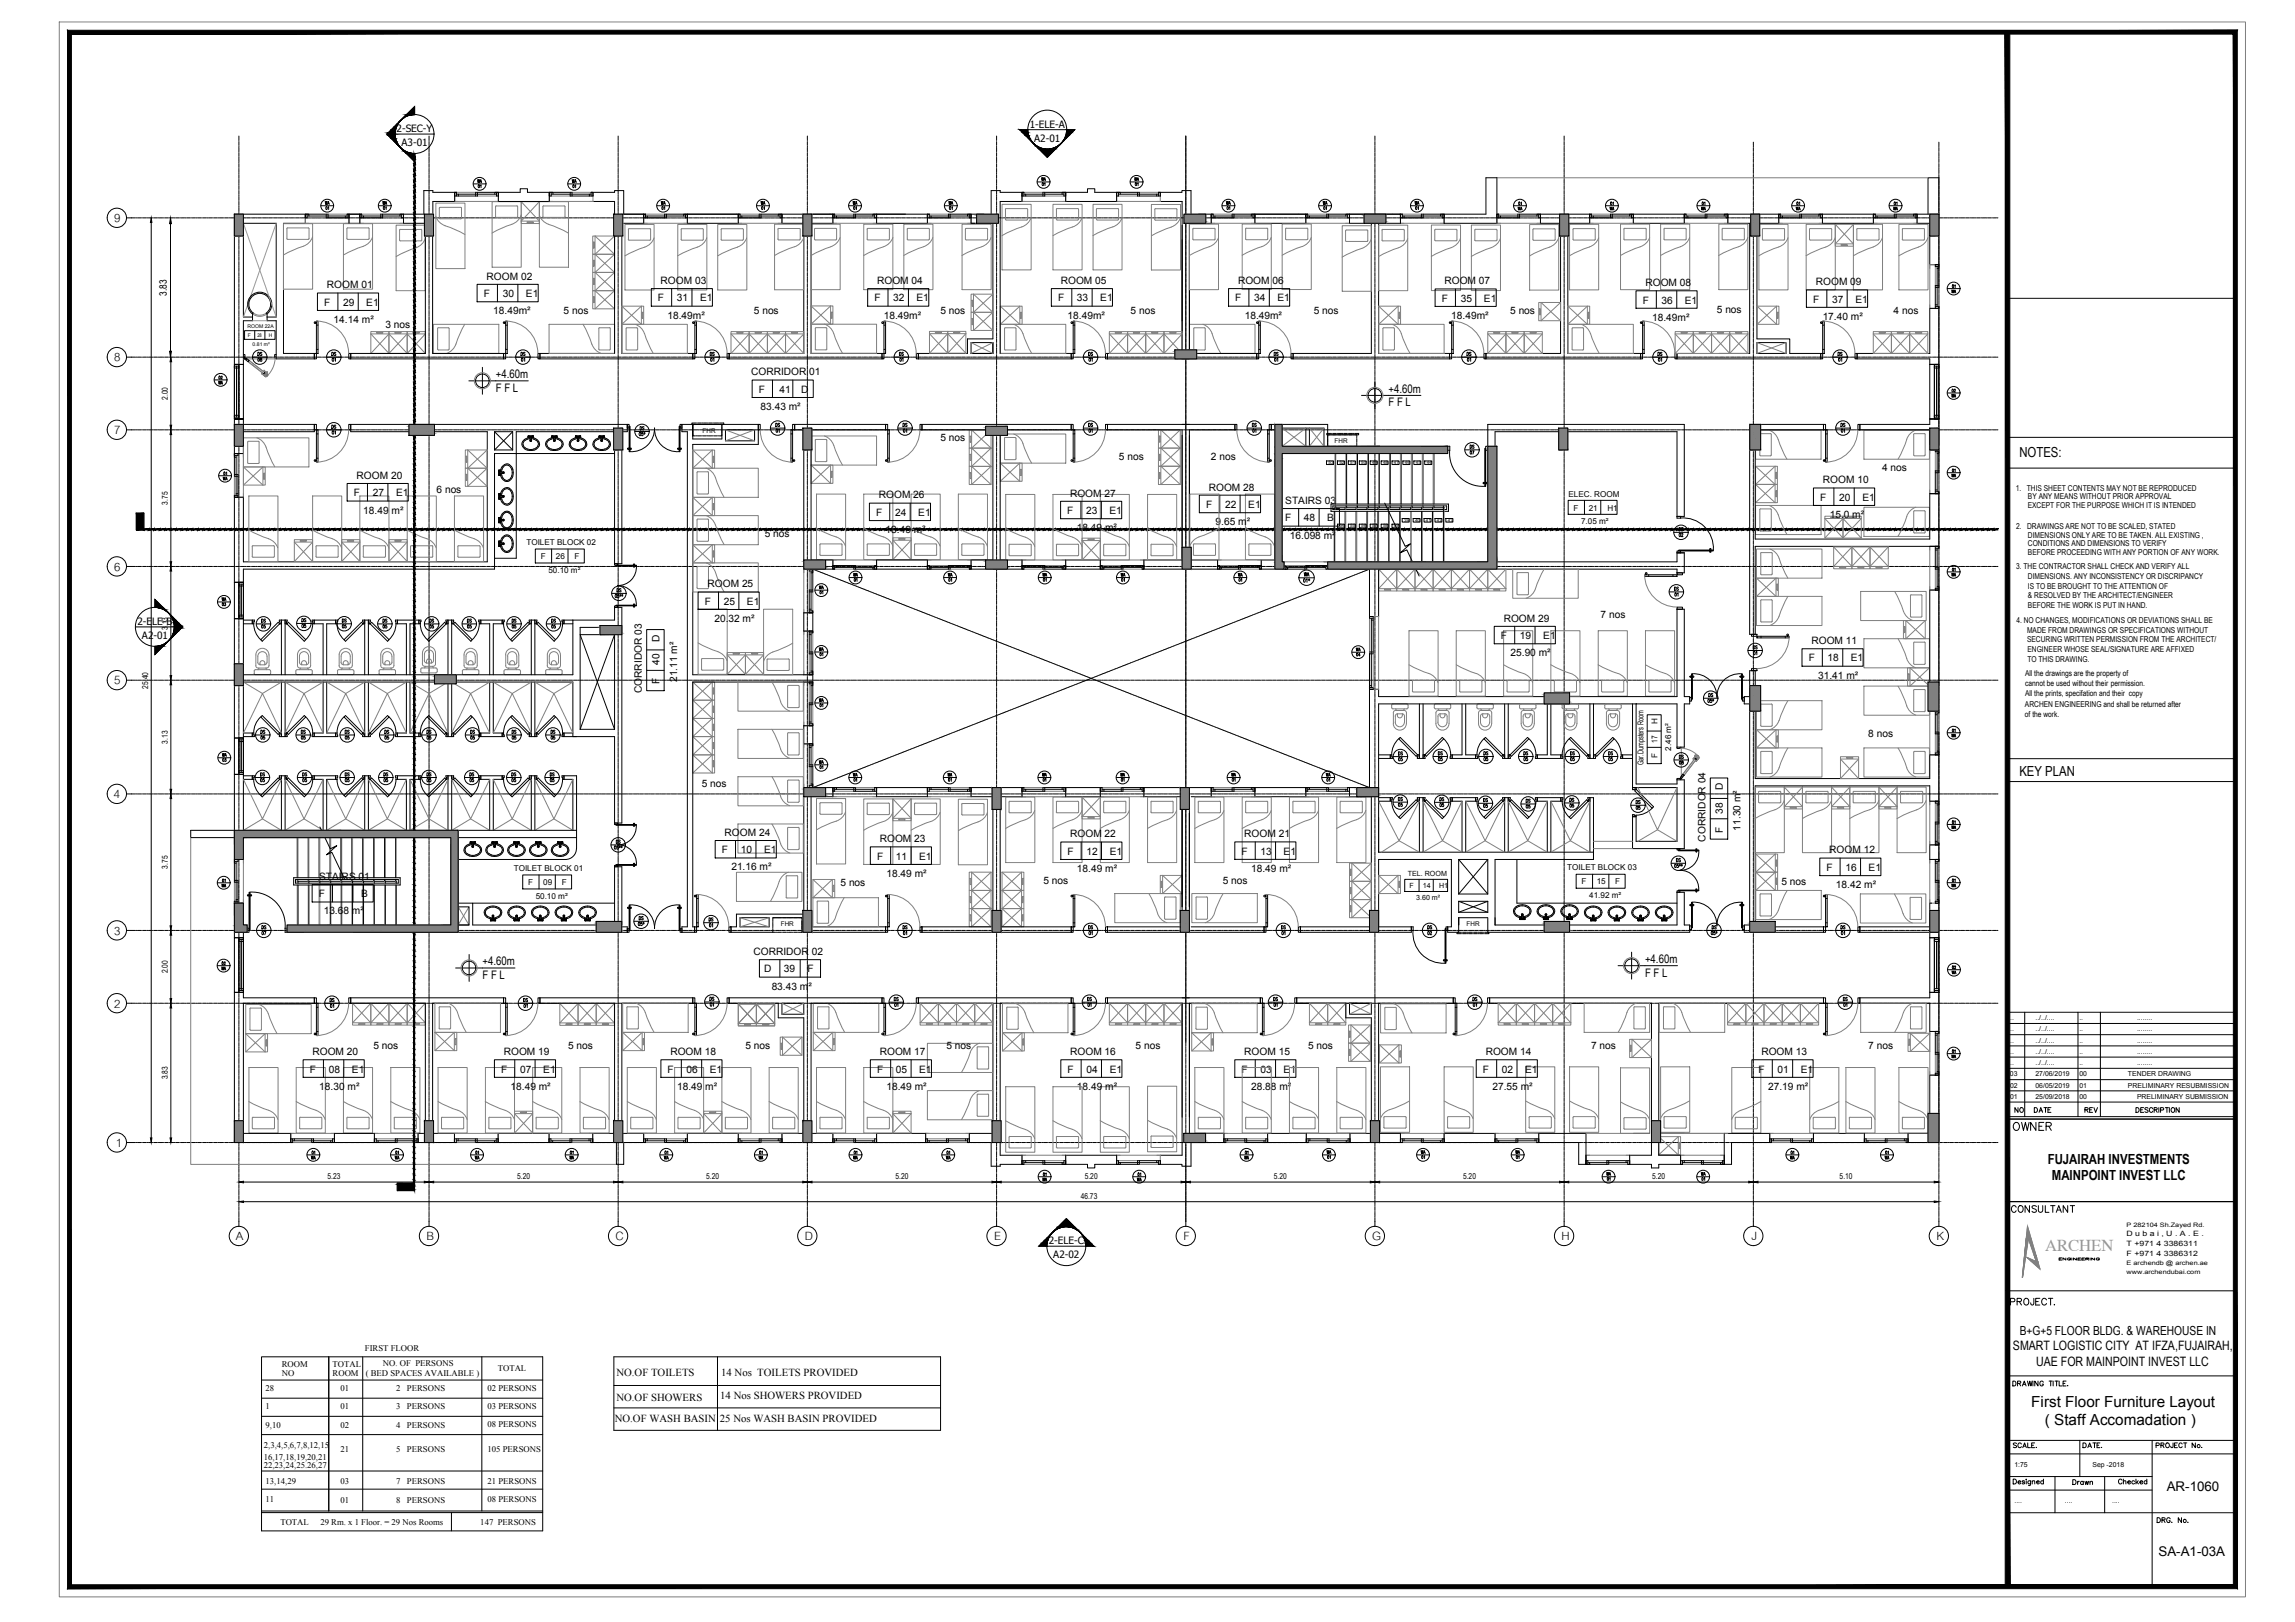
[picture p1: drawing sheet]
<svg xmlns="http://www.w3.org/2000/svg" width="841mm" height="594mm" viewBox="0 0 841 594" stroke-linecap="round" stroke-linejoin="round" font-family="sans-serif">
<defs><g id="words">
<g font-size="6.4">
<text x="41.9" y="81.3">9</text>
<text x="41.8" y="132.3">8</text>
<text x="41.8" y="159">7</text>
<text x="41.9" y="209">6</text>
<text x="41.8" y="250.6">5</text>
<text x="41.7" y="292.4">4</text>
<text x="41.8" y="342.3">3</text>
<text x="41.8" y="369">2</text>
<text x="42.5" y="420">1</text>
<text x="86.4" y="454.2">A</text>
<text x="156.3" y="454.2">B</text>
<text x="225.5" y="454.2">C</text>
<text x="294.9" y="454.2">D</text>
<text x="364.3" y="454.2">E</text>
<text x="433.7" y="454.2">F</text>
<text x="502.9" y="454.2">G</text>
<text x="572.3" y="454.2">H</text>
<text x="641.9" y="454.2">J</text>
<text x="709.6" y="454.2">K</text>
</g>
<text font-size="6.2" x="737" y="415.2">OWNER</text>
<text font-size="6.1" fill="#989898" x="749.4" y="458.2">ARCHEN</text>
<g font-size="5.7">
<text x="736.2" y="445.2">CONSULTANT</text>
<text x="735.9" y="479.1">PROJECT.</text>
</g>
<g font-size="5.6">
<text x="744.4" y="515.4">First Floor Furniture Layout</text>
<text x="749.4" y="521.8">( Staff Accomadation )</text>
</g>
<g font-size="5.1">
<text x="740" y="167.3">NOTES:</text>
<text x="740" y="284.2">KEY PLAN</text>
<text x="750.4" y="426.2">FUJAIRAH INVESTMENTS</text>
<text x="751.9" y="432.2">MAINPOINT INVEST LLC</text>
</g>
<g font-size="4.9">
<text x="737.7" y="408.5">NO</text>
<text x="744.7" y="408.5">DATE</text>
<text x="763.1" y="408.5">REV</text>
<text x="758.8" y="545">Drawn</text>
<text x="775.4" y="544.7">Checked</text>
<text x="794" y="546.2">AR-1060</text>
<text x="791" y="569.9">SA-A1-03A</text>
</g>
<g font-size="4.7">
<text x="737.7" y="494.5">SMART LOGISTIC CITY AT IFZA,FUJAIRAH,</text>
<text x="746.2" y="500.4">UAE FOR MAINPOINT INVEST LLC</text>
</g>
<text font-size="4.6" x="740.2" y="488.9">B+G+5 FLOOR BLDG. &amp; WAREHOUSE IN</text>
<g font-size="4.4">
<text x="93.5" y="133.7">08</text>
<text x="124.2" y="133.7" transform="rotate(-90 124.2 133.7)">01</text>
<text x="193.7" y="133.7" transform="rotate(-90 193.7 133.7)">01</text>
<text x="332.3" y="133.7" transform="rotate(-90 332.3 133.7)">01</text>
<text x="466" y="133.7">01</text>
<text x="610.3" y="133.7" transform="rotate(-90 610.3 133.7)">01</text>
<text x="676.3" y="133.7" transform="rotate(-90 676.3 133.7)">01</text>
<text x="237.1" y="158.7" transform="rotate(-90 237.1 158.7)">DS</text>
<text x="541.5" y="165.5" transform="rotate(-90 541.5 165.5)">DS</text>
<text x="614.5" y="197.9">02</text>
<text x="477" y="212.4">WA</text>
<text x="98.4" y="231.4" transform="rotate(-90 98.4 231.4)">05</text>
<text x="139.3" y="231.4">05</text>
<text x="160.2" y="231.4" transform="rotate(-90 160.2 231.4)">05</text>
<text x="160.2" y="229.3" transform="rotate(-90 160.2 229.3)">DS</text>
<text x="173.9" y="231.4" transform="rotate(-90 173.9 231.4)">05</text>
<text x="186.6" y="231.4">05</text>
<text x="201.1" y="231.4">05</text>
<text x="625.5" y="256.5">DS</text>
<text x="614.5" y="279">DS</text>
<text x="515.1" y="296.7" transform="rotate(-90 515.1 296.7)">05</text>
<text x="515.1" y="294.6" transform="rotate(-90 515.1 294.6)">DS</text>
<text x="542.9" y="294.9">DS</text>
<text x="558.4" y="297.4">05</text>
<text x="558.4" y="295.3">DS</text>
<text x="574.3" y="297">05</text>
<text x="574.3" y="294.9">DS</text>
<text x="598.7" y="297.7">05</text>
<text x="598.7" y="295.6">DS</text>
<text x="98.8" y="341.5" transform="rotate(-90 98.8 341.5)">DS</text>
<text x="262.5" y="340.8" transform="rotate(-90 262.5 340.8)">01</text>
<text x="330.2" y="341.5">DS</text>
<text x="397.9" y="341.5">DS</text>
<text x="468.8" y="341.5">DS</text>
<text x="526" y="341.5" transform="rotate(-90 526 341.5)">DS</text>
<text x="630.1" y="341.5" transform="rotate(-90 630.1 341.5)">DS</text>
<text x="673.8" y="341.5">DS</text>
<text x="737" y="531.3">SCALE.</text>
<text x="762.4" y="531.3">DATE.</text>
<text x="789.2" y="531.3">PROJECT No.</text>
</g>
<g font-size="4.3">
<text x="181.7" y="138.6">+4.60m</text>
<text x="181.7" y="143.5">F F L</text>
<text x="508.8" y="143.9">+4.60m</text>
<text x="508.8" y="148.8">F F L</text>
<text x="176.8" y="353.6">+4.60m</text>
<text x="602.8" y="352.8">+4.60m</text>
<text x="176.8" y="358.5">F F L</text>
<text x="602.8" y="357.7">F F L</text>
</g>
<g font-size="4">
<text x="174.3" y="69.8">01</text>
<text x="208.8" y="69.8">01</text>
<text x="381" y="69.1">01</text>
<text x="415.2" y="69.1">01</text>
<text x="121.7" y="78" transform="rotate(-90 121.7 78)">01</text>
<text x="139.7" y="78">01</text>
<text x="241.7" y="78">01</text>
<text x="278.3" y="78">01</text>
<text x="315" y="78" transform="rotate(-90 315 78)">01</text>
<text x="350.3" y="78" transform="rotate(-90 350.3 78)">01</text>
<text x="451.9" y="78" transform="rotate(-90 451.9 78)">01</text>
<text x="487.2" y="78" transform="rotate(-90 487.2 78)">01</text>
<text x="521.1" y="78" transform="rotate(-90 521.1 78)">01</text>
<text x="555.6" y="76.2">01</text>
<text x="589.1" y="76.2">01</text>
<text x="623" y="76.2">01</text>
<text x="657.6" y="76.2">01</text>
<text x="693.2" y="76.2">01</text>
<text x="714.4" y="106.5">01</text>
<text x="262.8" y="133.7" transform="rotate(-90 262.8 133.7)">01</text>
<text x="401.5" y="133.7" transform="rotate(-90 401.5 133.7)">01</text>
<text x="540.1" y="133.7" transform="rotate(-90 540.1 133.7)">01</text>
<text x="79.4" y="140.1">02</text>
<text x="714.4" y="145">02</text>
<text x="120.6" y="160.2">01</text>
<text x="283.6" y="159.5">01</text>
<text x="330.2" y="159.5">01</text>
<text x="398.3" y="159.5">01</text>
<text x="458.3" y="159.5">01</text>
<text x="673.8" y="159.5">01</text>
<text x="538" y="167.6">07</text>
<text x="714.4" y="173.9">01</text>
<text x="81.1" y="175.3">01</text>
<text x="312.2" y="214.1">01</text>
<text x="346.8" y="214.1">01</text>
<text x="381.4" y="214.1">01</text>
<text x="410.3" y="214.1">01</text>
<text x="453" y="214.1">01</text>
<text x="714.4" y="210.3">01</text>
<text x="225.1" y="218">DS</text>
<text x="302.7" y="218.7" transform="rotate(-90 302.7 218.7)">01</text>
<text x="612.8" y="217.3">DS</text>
<text x="80.4" y="223">03</text>
<text x="109.7" y="231.1">05</text>
<text x="124.5" y="229">DS</text>
<text x="641.7" y="238.8">DS</text>
<text x="299.5" y="241.3">01</text>
<text x="499.5" y="241.7" transform="rotate(-90 499.5 241.7)">04</text>
<text x="641.7" y="240.9">01</text>
<text x="302.7" y="260" transform="rotate(-90 302.7 260)">01</text>
<text x="94.5" y="269.9">DS</text>
<text x="109.4" y="269.9">DS</text>
<text x="125.6" y="269.9">DS</text>
<text x="140.1" y="269.9">DS</text>
<text x="155.6" y="269.9">DS</text>
<text x="171.4" y="269.9">DS</text>
<text x="186.6" y="269.9">DS</text>
<text x="201.1" y="269.9">DS</text>
<text x="714.4" y="269.2">01</text>
<text x="94.5" y="272">05</text>
<text x="109.4" y="272">05</text>
<text x="125.6" y="272">05</text>
<text x="140.1" y="272">05</text>
<text x="155.6" y="272">05</text>
<text x="171.4" y="272">05</text>
<text x="186.6" y="272">05</text>
<text x="201.1" y="272">05</text>
<text x="80.8" y="280.1">03</text>
<text x="511.5" y="279.8">05</text>
<text x="526.3" y="279.8">05</text>
<text x="542.9" y="279.8">05</text>
<text x="557.4" y="279.8">05</text>
<text x="574.7" y="279.8">05</text>
<text x="588.4" y="279.8">05</text>
<text x="614.5" y="281.2">08</text>
<text x="94.5" y="287.5">05</text>
<text x="110.1" y="287.5">05</text>
<text x="125.6" y="287.5">05</text>
<text x="139.7" y="287.5">05</text>
<text x="155.6" y="287.5">05</text>
<text x="155.6" y="285.4">DS</text>
<text x="171.4" y="287.5">05</text>
<text x="186.6" y="287.5">05</text>
<text x="200.7" y="287.5">05</text>
<text x="302.7" y="282.6" transform="rotate(-90 302.7 282.6)">01</text>
<text x="311.9" y="285.4">WA</text>
<text x="315" y="287.5" transform="rotate(-90 315 287.5)">01</text>
<text x="346.8" y="287.5">01</text>
<text x="381.4" y="287.5">01</text>
<text x="413.1" y="287.5" transform="rotate(-90 413.1 287.5)">01</text>
<text x="450.5" y="287.5">01</text>
<text x="485.1" y="285.4">WA</text>
<text x="485.4" y="287.5">01</text>
<text x="526.7" y="294.6">DS</text>
<text x="714.4" y="303">01</text>
<text x="225.1" y="310.1">DS</text>
<text x="613.5" y="316.8">DS</text>
<text x="80.4" y="324.2">01</text>
<text x="714.4" y="324.2">01</text>
<text x="232.8" y="340.1">05*</text>
<text x="233.2" y="338">DS</text>
<text x="95.2" y="343.6">07</text>
<text x="333.4" y="343.6" transform="rotate(-90 333.4 343.6)">01</text>
<text x="401.5" y="343.6" transform="rotate(-90 401.5 343.6)">01</text>
<text x="472" y="343.6" transform="rotate(-90 472 343.6)">01</text>
<text x="522.5" y="343.6">02</text>
<text x="673.8" y="343.6">01</text>
<text x="80.4" y="354.5">02</text>
<text x="714.4" y="356">02</text>
<text x="123.5" y="370.4" transform="rotate(-90 123.5 370.4)">01</text>
<text x="194.4" y="370.4" transform="rotate(-90 194.4 370.4)">01</text>
<text x="259.3" y="369.7">01</text>
<text x="327" y="369.7">01</text>
<text x="397.9" y="369.7">01</text>
<text x="466" y="369.7">01</text>
<text x="539" y="369.7">01</text>
<text x="674.9" y="369.7">01</text>
<text x="714.4" y="386.6">01</text>
<text x="113.2" y="424">01</text>
<text x="143.9" y="424">01</text>
<text x="173.6" y="424">01</text>
<text x="208.1" y="424">01</text>
<text x="242.7" y="424">01</text>
<text x="277.3" y="424">01</text>
<text x="312.2" y="424">01</text>
<text x="346.1" y="424">01</text>
<text x="455.4" y="424">01</text>
<text x="485.4" y="425.4">01</text>
<text x="520" y="425.4">01</text>
<text x="557.7" y="425.4" transform="rotate(-90 557.7 425.4)">01</text>
<text x="655.5" y="424">01</text>
<text x="690" y="424">01</text>
<text x="381.4" y="431.8">01</text>
<text x="415.9" y="431.8">01</text>
<text x="588.1" y="433.6">01</text>
<text x="622.7" y="433.6">01</text>
<text x="753.5" y="462.8">ENGINEERING</text>
</g>
<g font-size="3.9">
<text x="225.9" y="503.8">NO.OF TOILETS</text>
<text x="264.3" y="503.8">14 Nos TOILETS PROVIDED</text>
<text x="225.9" y="513.2">NO.OF SHOWERS</text>
<text x="263.9" y="512.5">14 Nos SHOWERS PROVIDED</text>
<text x="225.3" y="520.9">NO.OF WASH BASIN</text>
<text x="263.8" y="520.7">25 Nos WASH BASIN PROVIDED</text>
</g>
<g font-size="3.7">
<text x="377.4" y="46.7">1-ELE-A</text>
<text x="145.3" y="48.3">2-SEC-Y</text>
<text x="147.2" y="53.6">A3-01</text>
<text x="379" y="52">A2-01</text>
<text x="119.8" y="105.6">ROOM 01</text>
<text x="178.3" y="102.4">ROOM 02</text>
<text x="242.1" y="104">ROOM 03</text>
<text x="321.4" y="104">ROOM 04</text>
<text x="388.7" y="104">ROOM 05</text>
<text x="453.7" y="104">ROOM 06</text>
<text x="529.3" y="104.1">ROOM 07</text>
<text x="603" y="104.8">ROOM 08</text>
<text x="665.4" y="104.4">ROOM 09</text>
<text x="61.1" y="108.2" transform="rotate(-90 61.1 108.2)">3.83</text>
<text x="118.8" y="112">F</text>
<text x="125.7" y="112">29</text>
<text x="134.2" y="112">E1</text>
<text x="177.3" y="108.8">F</text>
<text x="184.2" y="108.8">30</text>
<text x="192.7" y="108.8">E1</text>
<text x="241.1" y="110.4">F</text>
<text x="248.1" y="110.4">31</text>
<text x="256.6" y="110.4">E1</text>
<text x="320.4" y="110.4">F</text>
<text x="327.4" y="110.4">32</text>
<text x="335.9" y="110.4">E1</text>
<text x="387.7" y="110.4">F</text>
<text x="394.7" y="110.4">33</text>
<text x="403.2" y="110.4">E1</text>
<text x="452.7" y="110.4">F</text>
<text x="459.6" y="110.4">34</text>
<text x="468.1" y="110.4">E1</text>
<text x="528.3" y="110.5">F</text>
<text x="535.3" y="110.5">35</text>
<text x="543.8" y="110.5">E1</text>
<text x="602" y="111.2">F</text>
<text x="608.9" y="111.2">36</text>
<text x="617.4" y="111.2">E1</text>
<text x="664.4" y="110.8">F</text>
<text x="671.4" y="110.8">37</text>
<text x="679.9" y="110.8">E1</text>
<text x="122.3" y="118.3">14.14 m²</text>
<text x="141.3" y="120">3 nos</text>
<text x="180.8" y="115.1">18.49m²</text>
<text x="206.5" y="114.9">5 nos</text>
<text x="244.6" y="116.7">18.49m²</text>
<text x="276.3" y="114.9">5 nos</text>
<text x="323.9" y="116.7">18.49m²</text>
<text x="344.6" y="114.9">5 nos</text>
<text x="391.2" y="116.7">18.49m²</text>
<text x="414.3" y="114.9">5 nos</text>
<text x="456.1" y="116.7">18.49m²</text>
<text x="481.4" y="114.9">5 nos</text>
<text x="531.8" y="116.8">18.49m²</text>
<text x="553.4" y="114.9">5 nos</text>
<text x="605.5" y="117.5">18.49m²</text>
<text x="629.2" y="114.5">5 nos</text>
<text x="667.9" y="117.1">17.40 m²</text>
<text x="693.9" y="114.9">4 nos</text>
<text x="275.3" y="137.5">CORRIDOR 01</text>
<text x="278" y="143.8">F</text>
<text x="285.7" y="143.8">41</text>
<text x="293.5" y="143.8">D</text>
<text x="278.7" y="150.3">83.43 m²</text>
<text x="344.6" y="161.5">5 nos</text>
<text x="410" y="168.3">5 nos</text>
<text x="443.8" y="168.3">2 nos</text>
<text x="689.7" y="172.6">4 nos</text>
<text x="130.7" y="175.4">ROOM 20</text>
<text x="443" y="179.7">ROOM 28</text>
<text x="668" y="177">ROOM 10</text>
<text x="129.7" y="181.8">F</text>
<text x="136.6" y="181.8">27</text>
<text x="145.1" y="181.8">E1</text>
<text x="160" y="180.6">6 nos</text>
<text x="322.1" y="182.5">ROOM 26</text>
<text x="392.1" y="181.9">ROOM 27</text>
<text x="471" y="184.6">STAIRS 03</text>
<text x="667" y="183.4">F</text>
<text x="674" y="183.4">20</text>
<text x="682.5" y="183.4">E1</text>
<text x="133.1" y="188.1">18.49 m²</text>
<text x="321.1" y="188.9">F</text>
<text x="328" y="188.9">24</text>
<text x="336.5" y="188.9">E1</text>
<text x="391.1" y="188.3">F</text>
<text x="398.1" y="188.3">23</text>
<text x="406.6" y="188.3">E1</text>
<text x="442" y="186">F</text>
<text x="448.9" y="186">22</text>
<text x="457.5" y="186">E1</text>
<text x="470.9" y="191">F</text>
<text x="477.9" y="191">48</text>
<text x="486.4" y="191">B</text>
<text x="670.5" y="189.7">15.0 m²</text>
<text x="280.2" y="196.7">5 nos</text>
<text x="324.5" y="195.2">18.49 m²</text>
<text x="394.6" y="194.6">18.49 m²</text>
<text x="445.5" y="192.4">9.65 m²</text>
<text x="472.7" y="197.3">16.098 m²</text>
<text x="259.3" y="215.1">ROOM 25</text>
<text x="258.3" y="221.5">F</text>
<text x="265.2" y="221.5">25</text>
<text x="273.7" y="221.5">E1</text>
<text x="261.8" y="227.8">20.32 m²</text>
<text x="551.1" y="227.7">ROOM 29</text>
<text x="586.6" y="226.3">7 nos</text>
<text x="50.4" y="228.9">2-ELE-B</text>
<text x="52" y="234.1">A2-01</text>
<text x="241.6" y="235.1" transform="rotate(-90 241.6 235.1)">D</text>
<text x="550" y="234.1">F</text>
<text x="557" y="234.1">19</text>
<text x="565.5" y="234.1">E1</text>
<text x="663.8" y="235.9">ROOM 11</text>
<text x="241.6" y="243.5" transform="rotate(-90 241.6 243.5)">40</text>
<text x="553.6" y="240.4">25.90 m²</text>
<text x="662.8" y="242.3">F</text>
<text x="669.8" y="242.3">18</text>
<text x="678.3" y="242.3">E1</text>
<text x="241.6" y="250.5" transform="rotate(-90 241.6 250.5)">F</text>
<text x="248.1" y="249.8" transform="rotate(-90 248.1 249.8)">21.11 m²</text>
<text x="666.3" y="248.6">31.41 m²</text>
<text x="235.2" y="253.9" transform="rotate(-90 235.2 253.9)">CORRIDOR 03</text>
<text x="684.7" y="270.1">8 nos</text>
<text x="257.1" y="288.3">5 nos</text>
<text x="631.4" y="289.4" transform="rotate(-90 631.4 289.4)">D</text>
<text x="631.4" y="298.1" transform="rotate(-90 631.4 298.1)">38</text>
<text x="631.4" y="304.9" transform="rotate(-90 631.4 304.9)">F</text>
<text x="637.9" y="304.2" transform="rotate(-90 637.9 304.2)">11.30 m²</text>
<text x="265.6" y="306.1">ROOM 24</text>
<text x="322.4" y="308.5">ROOM 23</text>
<text x="392.2" y="306.7">ROOM 22</text>
<text x="456" y="306.6">ROOM 21</text>
<text x="625" y="308.2" transform="rotate(-90 625 308.2)">CORRIDOR 04</text>
<text x="264.5" y="312.5">F</text>
<text x="271.5" y="312.5">10</text>
<text x="280" y="312.5">E1</text>
<text x="321.4" y="314.9">F</text>
<text x="328.3" y="314.9">11</text>
<text x="336.8" y="314.9">E1</text>
<text x="391.2" y="313.1">F</text>
<text x="398.1" y="313.1">12</text>
<text x="406.7" y="313.1">E1</text>
<text x="455" y="313">F</text>
<text x="461.9" y="313">13</text>
<text x="470.4" y="313">E1</text>
<text x="670.3" y="312.6">ROOM 12</text>
<text x="116.9" y="322.2">STAIRS 01</text>
<text x="268" y="318.8">21.16 m²</text>
<text x="324.9" y="321.2">18.49 m²</text>
<text x="382.4" y="323.8">5 nos</text>
<text x="394.7" y="319.4">18.49 m²</text>
<text x="448.1" y="323.8">5 nos</text>
<text x="458.5" y="319.3">18.49 m²</text>
<text x="669.3" y="319">F</text>
<text x="676.3" y="319">16</text>
<text x="684.8" y="319">E1</text>
<text x="116.8" y="328.6">F</text>
<text x="132.3" y="328.6">B</text>
<text x="308" y="324.6">5 nos</text>
<text x="652.8" y="324.1">5 nos</text>
<text x="672.8" y="325.3">18.42 m²</text>
<text x="118.6" y="334.9">13.68 m²</text>
<text x="276.1" y="349.8">CORRIDOR 02</text>
<text x="280" y="356.2">D</text>
<text x="287.2" y="356.2">39</text>
<text x="295.9" y="356.2">F</text>
<text x="282.8" y="362.6">83.43 m²</text>
<text x="114.5" y="386.5">ROOM 20</text>
<text x="136.9" y="384.3">5 nos</text>
<text x="184.6" y="386.5">ROOM 19</text>
<text x="208.2" y="384.3">5 nos</text>
<text x="245.7" y="386.5">ROOM 18</text>
<text x="273.2" y="384.3">5 nos</text>
<text x="322.4" y="386.5">ROOM 17</text>
<text x="346.8" y="384.3">5 nos</text>
<text x="392.2" y="386.5">ROOM 16</text>
<text x="416.1" y="384.3">5 nos</text>
<text x="456" y="386.5">ROOM 15</text>
<text x="479.4" y="384.3">5 nos</text>
<text x="544.4" y="386.5">ROOM 14</text>
<text x="583.1" y="384.3">7 nos</text>
<text x="645.5" y="386.5">ROOM 13</text>
<text x="684.7" y="384.3">7 nos</text>
<text x="113.5" y="392.9">F</text>
<text x="120.5" y="392.9">08</text>
<text x="129" y="392.9">E1</text>
<text x="183.6" y="392.9">F</text>
<text x="190.6" y="392.9">07</text>
<text x="199.1" y="392.9">E1</text>
<text x="244.6" y="392.9">F</text>
<text x="251.6" y="392.9">06</text>
<text x="260.1" y="392.9">E1</text>
<text x="321.4" y="392.9">F</text>
<text x="328.3" y="392.9">05</text>
<text x="336.8" y="392.9">E1</text>
<text x="391.2" y="392.9">F</text>
<text x="398.1" y="392.9">04</text>
<text x="406.7" y="392.9">E1</text>
<text x="455" y="392.9">F</text>
<text x="461.9" y="392.9">03</text>
<text x="470.4" y="392.9">E1</text>
<text x="543.4" y="392.9">F</text>
<text x="550.4" y="392.9">02</text>
<text x="558.9" y="392.9">E1</text>
<text x="644.4" y="392.9">F</text>
<text x="651.4" y="392.9">01</text>
<text x="659.9" y="392.9">E1</text>
<text x="117" y="399.2">18.30 m²</text>
<text x="187.1" y="399.2">18.49 m²</text>
<text x="248.1" y="399.2">18.49 m²</text>
<text x="324.9" y="399.2">18.49 m²</text>
<text x="394.7" y="399.2">18.49 m²</text>
<text x="458.5" y="399.2">28.88 m²</text>
<text x="546.9" y="399.2">27.55 m²</text>
<text x="648" y="399.2">27.19 m²</text>
<text x="384.3" y="455.7">2-ELE-C</text>
<text x="386" y="460.9">A2-02</text>
</g>
<g font-size="3.2">
<text x="133.7" y="494.9">FIRST FLOOR</text>
<text x="103.3" y="500.7">ROOM</text>
<text x="103.3" y="503.9">NO</text>
<text x="121.9" y="503.9">ROOM</text>
<text x="121.9" y="500.7">TOTAL</text>
<text x="140.3" y="500.3">NO. OF PERSONS</text>
<text x="182.4" y="502">TOTAL</text>
<text x="97.3" y="509.5">28</text>
<text x="124.8" y="509.5">01</text>
<text x="134" y="504.1">( BED SPACES AVAILABLE )</text>
<text x="145.2" y="509.5">2</text>
<text x="149.1" y="509.5">PERSONS</text>
<text x="178.6" y="509.4">02 PERSONS</text>
<text x="97.3" y="516.2">1</text>
<text x="124.8" y="516.2">01</text>
<text x="145.2" y="516.2">3</text>
<text x="149.1" y="516.2">PERSONS</text>
<text x="178.6" y="516.1">03 PERSONS</text>
<text x="97.3" y="522.9">9,10</text>
<text x="124.8" y="522.9">02</text>
<text x="145.2" y="522.9">4</text>
<text x="149.1" y="522.9">PERSONS</text>
<text x="178.6" y="522.8">08 PERSONS</text>
<text x="96.7" y="530.5">2,3,4,5,6,7,8,12,15</text>
<text x="124.8" y="531.8">21</text>
<text x="145.2" y="531.8">5</text>
<text x="149.1" y="531.8">PERSONS</text>
<text x="178.6" y="531.7">105 PERSONS</text>
<text x="96.6" y="534.6">16,17,18,19,20,21</text>
<text x="96.6" y="537.8">22,23,24,25.26,27</text>
<text x="97.3" y="543.6">13,14,29</text>
<text x="124.8" y="543.7">03</text>
<text x="145.2" y="543.7">7</text>
<text x="149.1" y="543.7">PERSONS</text>
<text x="178.6" y="543.6">21 PERSONS</text>
<text x="97.3" y="550.2">11</text>
<text x="124.8" y="550.3">01</text>
<text x="145.2" y="550.3">8</text>
<text x="149.1" y="550.3">PERSONS</text>
<text x="178.6" y="550.2">08 PERSONS</text>
<text x="102.7" y="558.7">TOTAL</text>
<text x="117.4" y="558.6">29 Rm. x 1 Floor. = 29 Nos Rooms</text>
<text x="176" y="558.7">147 PERSONS</text>
</g>
<g font-size="3">
<text x="61.5" y="146.5" transform="rotate(-90 61.5 146.5)">2.00</text>
<text x="738.7" y="179.7">1. THIS SHEET CONTENTS MAY NOT BE REPRODUCED</text>
<text x="61.5" y="184.8" transform="rotate(-90 61.5 184.8)">3.75</text>
<text x="574.8" y="181.9">ELEC. ROOM</text>
<text x="743.2" y="182.7">BY ANY MEANS WITHOUT PRIOR APPROVAL</text>
<text x="576.6" y="187">F</text>
<text x="582.2" y="187">21</text>
<text x="589" y="187">H1</text>
<text x="743.1" y="186.2">EXCEPT FOR THE PURPOSE WHICH IT IS INTENDED</text>
<text x="579.4" y="192">7.05 m²</text>
<text x="738.8" y="193.8">2. DRAWINGS ARE NOT TO BE SCALED, STATED</text>
<text x="743.2" y="196.9">DIMENSIONS ONLY ARE TO BE TAKEN. ALL EXISTING ,</text>
<text x="192.9" y="199.7">TOILET BLOCK 02</text>
<text x="743.2" y="200.1">CONDITIONS AND DIMENSIONS TO VERIFY</text>
<text x="743.2" y="203.2">BEFORE PROCEEDING WITH ANY PORTION OF ANY WORK.</text>
<text x="198.2" y="204.8">F</text>
<text x="201" y="209.8">50.10 m²</text>
<text x="203.7" y="204.8">26</text>
<text x="210.5" y="204.8">F</text>
<text x="738.8" y="208.4">3. THE CONTRACTOR SHALL CHECK AND VERIFY ALL</text>
<text x="743.2" y="212.1">DIMENSIONS. ANY INCONSISTENCY OR DISCRIPANCY</text>
<text x="743.2" y="215.6">IS TO BE BROUGHT TO THE ATTENTION OF</text>
<text x="743.2" y="219.2">&amp; RESOLVED BY THE ARCHITECT/ENGINEER</text>
<text x="743.2" y="222.7">BEFORE THE WORK IS PUT IN HAND.</text>
<text x="61.5" y="230.7" transform="rotate(-90 61.5 230.7)">3.13</text>
<text x="738.9" y="228.3">4. NO CHANGES, MODIFICATIONS OR DEVIATIONS SHALL BE</text>
<text x="742.8" y="231.8">MADE FROM DRAWINGS OR SPECIFICATIONS WITHOUT</text>
<text x="742.8" y="235.2">SECURING WRITTEN PERMISSION FROM THE ARCHITECT/</text>
<text x="743" y="238.8">ENGINEER WHOSE SEAL/SIGNATURE ARE AFFIXED</text>
<text x="742.9" y="242.3">TO THIS DRAWING.</text>
<text x="742.1" y="247.6">All the drawings are the property of</text>
<text x="742.1" y="251.2">cannot be used without their permission.</text>
<text x="54.3" y="252.2" transform="rotate(-90 54.3 252.2)">25.40</text>
<text x="742.1" y="254.9">All the prints, specifation and their copy</text>
<text x="742.1" y="259">ARCHEN ENGINEERING and shall be returned after</text>
<text x="742.1" y="262.6">of the work.</text>
<text x="607.4" y="265.3" transform="rotate(-90 607.4 265.3)">H</text>
<text x="61.5" y="272.3" transform="rotate(-90 61.5 272.3)">3.13</text>
<text x="607.4" y="272.2" transform="rotate(-90 607.4 272.2)">17</text>
<text x="612.4" y="275" transform="rotate(-90 612.4 275)">2.46 m²</text>
<text x="602.2" y="280.4" transform="rotate(-90 602.2 280.4)">Gar.Dumpsters Room</text>
<text x="607.4" y="277.7" transform="rotate(-90 607.4 277.7)">F</text>
<text x="61.5" y="318.2" transform="rotate(-90 61.5 318.2)">3.75</text>
<text x="188.3" y="319.1">TOILET BLOCK 01</text>
<text x="574.3" y="318.8">TOILET BLOCK 03</text>
<text x="579.6" y="323.9">F</text>
<text x="585.1" y="323.9">15</text>
<text x="591.9" y="323.9">F</text>
<text x="193.5" y="324.2">F</text>
<text x="196.3" y="329.3">50.10 m²</text>
<text x="199.1" y="324.2">09</text>
<text x="205.9" y="324.2">F</text>
<text x="582.4" y="329">41.92 m²</text>
<text x="61.5" y="356.5" transform="rotate(-90 61.5 356.5)">2.00</text>
<text x="61.5" y="395.4" transform="rotate(-90 61.5 395.4)">3.83</text>
<text x="120" y="431.8">5.23</text>
<text x="189.5" y="431.8">5.20</text>
<text x="258.8" y="431.8">5.20</text>
<text x="328.2" y="431.8">5.20</text>
<text x="397.5" y="431.8">5.20</text>
<text x="466.9" y="431.8">5.20</text>
<text x="536.2" y="431.8">5.20</text>
<text x="605.5" y="431.8">5.20</text>
<text x="674.2" y="431.8">5.10</text>
<text x="396" y="439">46.73</text>
</g>
<g font-size="2.7">
<text x="779.2" y="452.8">D u b a i , U . A . E .</text>
<text x="779.3" y="456.4">T +971 4 3386311</text>
<text x="779.3" y="460">F +971 4 3386312</text>
</g>
<g font-size="2.6">
<text x="515.9" y="320.8">TEL. ROOM</text>
<text x="516.5" y="325.3">F</text>
<text x="519" y="329.7">3.60 m²</text>
<text x="521.4" y="325.3">14</text>
<text x="527.3" y="325.3">H1</text>
</g>
<g font-size="2.5">
<text x="736.6" y="377.8">..</text>
<text x="736.6" y="373.7">..</text>
<text x="745.9" y="377.8">../../....</text>
<text x="745.9" y="373.7">../../....</text>
<text x="762" y="377.8">..</text>
<text x="762" y="373.7">..</text>
<text x="783.1" y="377.8">........</text>
<text x="783.1" y="373.7">........</text>
<text x="736.6" y="381.9">..</text>
<text x="745.9" y="381.9">../../....</text>
<text x="762" y="381.9">..</text>
<text x="783.1" y="381.9">........</text>
<text x="736.6" y="386">..</text>
<text x="745.9" y="386">../../....</text>
<text x="762" y="386">..</text>
<text x="783.1" y="386">........</text>
<text x="736.6" y="394.2">03</text>
<text x="736.6" y="390.1">..</text>
<text x="745.9" y="390.1">../../....</text>
<text x="745.9" y="394.3">27/06/2019</text>
<text x="762" y="390.1">..</text>
<text x="762" y="394.3">00</text>
<text x="779.8" y="394.3">TENDER DRAWING</text>
<text x="783.1" y="390.1">........</text>
<text x="736.6" y="398.4">02</text>
<text x="745.9" y="398.4">06/05/2019</text>
<text x="762" y="398.4">01</text>
<text x="779.8" y="398.4">PRELIMINARY RESUBMISSION</text>
<text x="736.6" y="402.5">01</text>
<text x="745.9" y="402.5">25/09/2018</text>
<text x="762" y="402.5">00</text>
<text x="783.1" y="402.5">PRELIMINARY SUBMISSION</text>
<text x="738.2" y="537.3">1:75</text>
<text x="766.8" y="537.3">Sep -2018</text>
<text x="738.2" y="550.5">....</text>
<text x="756.7" y="550.5">....</text>
<text x="774" y="550.5">....</text>
</g>
<g font-size="2.4">
<text x="257.4" y="158.6">FHR</text>
<text x="489" y="162.4">FHR</text>
<text x="286.1" y="339">FHR</text>
<text x="537.5" y="339.3">FHR</text>
</g>
<g font-size="2.2">
<text x="779.3" y="449.4">P 282104 Sh.Zayed Rd.</text>
<text x="779.3" y="463.3">E archendb @ archen.ae</text>
<text x="779.3" y="466.7">www.archendubai.com</text>
</g>
<g font-size="1.9">
<text x="90.7" y="120.2">ROOM 22A</text>
<text x="90.8" y="123.4">F</text>
<text x="94.3" y="123.4">28</text>
<text x="98.6" y="123.4">H</text>
<text x="92.6" y="126.6">0.81 m²</text>
</g>
<g font-size="1.7">
<text x="486.8" y="170">53</text>
<text x="490.8" y="170">52</text>
<text x="494.8" y="170">51</text>
<text x="498.8" y="170">50</text>
<text x="502.8" y="170">49</text>
<text x="506.8" y="170">48</text>
<text x="510.8" y="170.1">47</text>
<text x="514.8" y="170">46</text>
<text x="518.8" y="170">45</text>
<text x="522.8" y="170.1">44</text>
<text x="514.6" y="191.1">39</text>
<text x="518.6" y="191.1">40</text>
<text x="522.6" y="191.1">41</text>
<text x="526.5" y="191.1">42</text>
<text x="530.6" y="191.1">43</text>
<text x="490.8" y="193.2">54</text>
<text x="494.8" y="193.2">55</text>
<text x="498.8" y="193.2">56</text>
<text x="502.8" y="193.2">57</text>
<text x="506.8" y="193.2">58</text>
<text x="510.8" y="193.2">59</text>
</g>
</g></defs>
<g fill="none" stroke="#808080" stroke-width=".37">
<path d="M21.7 8h801.2v576.9h-801.2zM111.9 79.8v2h16v-2M112.5 79.8h7M120.2 78.4h7M131.9 79.8v2h16v-2M132.5 78.4h7M140.2 79.8h7M159.7 74.4h10.7v24h-10.7zM159.7 79.3a6.3 6.3 0 0 0 5.1 3.9l5.6 2.7M161.3 75.9l-.3 .3v3.7l.3 .2M161.3 75.9h7.5l.3 .3-.1 3.9h-7.7M166.6 71.8v2h16v-2"/>
<path d="M167.3 70.4h7M175 71.8h6.9M180.3 73.9h10.7v24h-10.7zM181.6 75.5l8-.1 .1 4.1-8 .1zM191 78.8a6.2 6.2 0 0 1-5.1 3.9l-5.6 2.7M191 73.9h6.7v8h-6.7zM191 73.9l6.7 7.1h-6.7l6.7-7.1M197.7 73.9h10.6v24h-10.6zM197.7 78.8a6.3 6.3 0 0 0 5 3.9l5.6 2.7M198.9 79.4l.3 .2M199 75.7v3.7M199.2 75.4l-.3 .3"/>
<path d="M199.2 75.4h7.6l.3 .3-.2 3.9h-7.7M201.3 71.8v2h16v-2M202 71.8h7M209.6 70.4h7M235.9 79.8v2h16v-2M236.6 78.4h6.9M244.2 79.8h7M270.6 79.8v2h16v-2M271.2 78.4h7M278.9 79.8h7M305.2 79.8v2h16v-2M305.9 78.4h7"/>
<path d="M313.5 79.8h7M339.9 79.8v2h16v-2M340.5 78.4h7.1M348.2 79.8h7M367.2 74.8h10.7v24h-10.7zM368.5 76.7v3.6M368.7 76.4l-.3 .2M368.7 76.4h7.6l.3 .2M374.5 71.8v2h16v-2M375.2 70.4h7M376.6 76.7v3.6M377.8 79.8a6.1 6.1 0 0 1-5 3.9l-5.6 2.6"/>
<path d="M382.9 71.8h7M385.9 74.8h10.6v24h-10.6zM387.1 76.6l.1-.2h7.9l.2 3.9M387.1 76.7v3.6M396.5 79.8a6.1 6.1 0 0 1-5 3.9l-5.6 2.6M400.6 74.8h10.6v24h-10.6zM409.2 71.8v2h16v-2M409.6 76.4l.3 .2v3.7M409.7 76.4h-7.8l-.1 3.9M409.9 71.8h7M411.2 79.8a6.1 6.1 0 0 1-5.1 3.9l-5.6 2.6M417.5 70.4h7"/>
<path d="M421.9 74.9h10.7v24h-10.7zM423.4 76.4l-.2 .1 .1 4.1h7.7l.3-.2v-3.7l-.3-.3M423.5 76.5h7.5M432.6 79.8a6.3 6.3 0 0 1-5.1 4l-5.6 2.6M443.9 79.8v2h16v-2M444.5 78.4h7M452.2 79.8h7M478.5 79.8v2h16v-2M479.2 78.4h7M486.9 79.8h7M513.2 79.8v2h16v-2M513.9 78.4h7"/>
<path d="M521.5 79.8h7M548.6 79.8v2h15.9v-2M548.6 65.1h157.9M549.2 78.4h7M556.9 79.8h7M582.5 79.8v2h16.1v-2M583.2 78.4h7M590.8 79.8h7.1M617.2 79.8v2h16v-2M617.9 78.4h7M625.5 79.8h7M651.8 79.8v2h16.1v-2"/>
<path d="M652.5 78.4h7.1M660.2 79.8h7M686.5 79.8v2h16v-2M687.2 78.4h7M694.9 79.8h6.9M103.9 81.9h10.7v24h-10.7zM105.1 87.4l.3 .3M105.2 83.7v3.7M105.4 83.4l-.3 .3M105.4 83.5l7.6-.1 .2 .3-.1 3.9-7.7 .1M111.1 90.2l-4.1 1.6-3.2 1.6M114.5 86.8l-1.1 1.9-2.3 1.5"/>
<path d="M125.9 81.9h10.6v24h-10.6zM133.1 90.2l-4.1 1.6-3.1 1.6M135 83.4l.3 .3v3.7l-.3 .3M135 83.5h-7.7l-.2 3.9 .3 .3h7.6M136.5 86.8l-1 1.9-2.4 1.5M145.2 82.5h10.6v24h-10.6zM146.7 84l-.3 .3v3.6l.3 .3M146.7 84h7.6l.3 .3-.2 3.9h-7.7M152.4 90.8l-4.1 1.5-3.1 1.7M155.8 87.4l-1 1.8-2.4 1.5M193.2 81.2h2.2v.4h-2.2zM217.2 99.8h8v6.7h-8z"/>
<path d="M217.2 93.1h8v6.7h-8zM217.2 86.4h8v6.7h-8zM217.5 95.3h.3v2.2h-.3zM217.5 88.6h.3v2.2h-.3zM225.2 93.1l-7.1-6.7v26.7l7.1-6.6M225.2 99.8l-7.1 6.7 7.1 6.6M225.2 93.1l-7.1 6.7 7.1 6.7M225.2 86.4l-7.1 6.7 7.1 6.7M229 82.2h10.7v24h-10.7zM230.3 87.7l.2 .3h7.7M230.3 84v3.7M238.1 83.7l.3 .3v3.7l-.3 .3"/>
<path d="M238.2 83.8l-7.7-.1-.2 .3M239.7 87.1a6.2 6.2 0 0 1-5.1 4l-5.6 2.6M248.4 82.2h10.6v24h-10.6zM249.6 87.7l.3 .3M249.6 84v3.7M249.9 83.7l-.3 .3M249.9 83.8h7.7l.1 3.9-.2 .3h-7.6M259 87.1a6.2 6.2 0 0 1-5.1 4l-5.6 2.6M263 82.2h10.7v24h-10.7zM264.2 87.7l.3 .3M264.3 84v3.7M264.5 83.7l-.3 .3"/>
<path d="M264.5 83.8h7.7l.2 3.9-.3 .3h-7.6M273.6 87.1a6.3 6.3 0 0 1-5 4l-5.6 2.6M283.8 82.1h10.7v24h-10.7zM285.3 83.7l-.2 .1v3.8l.3 .3 7.7-.1 .1-3.9-.2-.2M285.4 83.7h7.6M294.5 87a6.1 6.1 0 0 1-5.1 4l-5.6 2.6M297.2 82.1h10.7v24h-10.7zM304.5 90.4l-4.1 1.6-3.2 1.6M306.3 83.7l.3 .2v3.7l-.3 .2M306.3 83.7h-7.7l-.1 3.9 .2 .2 7.6 .1M307.8 87l-1 1.8-2.3 1.6M316.5 82.1h10.7v24h-10.7z"/>
<path d="M317.8 87.6l.2 .2M317.8 83.9v3.7M318 83.7l-.2 .2M318.1 83.7h7.7l.1 3.9-.3 .2-7.5 .1M323.8 90.4l-4.1 1.6-3.2 1.6M327.2 87l-1.1 1.8-2.3 1.6M331.2 82.1h10.7v24h-10.7zM338.4 90.4l-4.1 1.6-3.1 1.6M340.3 83.7l.3 .2v3.7l-.3 .2M340.3 83.7h-7.7l-.2 3.9 .3 .2 7.6 .1M341.8 87l-1 1.8-2.3 1.6M352.6 82.1h10.6v24h-10.6z"/>
<path d="M359.8 90.4l-4.2 1.6-3.1 1.6M361.6 83.7l.3 .2v3.7l-.3 .2M361.7 83.7h-7.8l-.1 3.9 .3 .2 7.6 .1M363.2 87l-1.1 1.8-2.3 1.6M368.4 80.3l.3 .3M368.7 80.6h7.6M376.6 80.3l-.3 .3M387.1 80.3l.3 .3M387.4 80.6h7.6M395.2 80.3l-.3 .3M401.8 80.3l.3 .3M402.1 80.6h7.6"/>
<path d="M409.9 80.3l-.3 .3M435.9 82.1h10.6v24h-10.6zM437.4 83.6l-.3 .3v3.7l.3 .2M437.4 83.7l7.7-.1 .2 4-.3 .2h-7.6M443.1 90.4l-4.1 1.6-3.1 1.6M446.5 87l-1 1.8-2.4 1.6M455.2 82h10.7v24h-10.7zM456.5 83.9v3.6M456.7 83.6l-.3 .2M456.7 83.6h7.6M464.3 83.6l.3 .2-.2 3.9-7.7 .1-.3-.3M465.8 87a6.1 6.1 0 0 1-5 3.9l-5.6 2.6"/>
<path d="M469.9 82h10.6v24h-10.6zM471.4 83.6l-.3 .1v3.8l.3 .3 7.7-.1 .2-3.9-.3-.2M471.4 83.6h7.6M480.5 87a6.1 6.1 0 0 1-5.1 3.9l-5.5 2.6M491.9 82.7h10.6v24h-10.6zM493.1 88.2l.3 .2M493.4 84.2l-.3 .3v3.7M493.4 84.2l7.7 .1 .1 3.9M501.2 88.2l-.2 .2h-7.6M502.5 87.6a6.2 6.2 0 0 1-5.1 3.9l-5.6 2.7M505.2 82.5h10.7v24h-10.7zM506.5 84.1l7.9-.1 .1 4.1-7.9 .1z"/>
<path d="M512.5 90.8l-4.2 1.5-3.1 1.7M515.9 87.4l-1.1 1.8-2.3 1.5M524.6 82.4h10.6v24h-10.6zM525.8 84.1l8-.1 .1 4-8 .1zM535.2 87.3a6.2 6.2 0 0 1-5.1 4l-5.6 2.6M539.2 82.4h10.7v24h-10.7zM540.5 84.1l7.9-.1 .1 4-7.9 .1zM549.8 87.3a6.3 6.3 0 0 1-5 4l-5.6 2.6M560.5 82.3h10.7v24h-10.7zM561.8 84.1l.1 3.9h7.7l.3-.3v-3.6M562 83.8l-.2 .3M562.1 83.8h7.5"/>
<path d="M569.6 83.8l.3 .3M571.2 87.2a6.2 6.2 0 0 1-5.1 3.9l-5.6 2.7M575.2 82.2h10.7v24h-10.7zM576.5 83.8l7.9-.1 .1 4.1-7.9 .1zM582.5 90.5l-4.2 1.5-3.1 1.7M585.9 87.1l-1.1 1.8-2.3 1.5M593.9 82.1h10.6v24h-10.6zM595.1 87.6l.3 .2M595.1 83.9v3.7M595.4 83.6l-.3 .3M595.4 83.7l7.6-.1 .3 .3-.2 3.9h-7.7M601.1 90.4l-4.1 1.6-3.2 1.6"/>
<path d="M604.5 87l-1 1.8-2.4 1.6M608.5 82.1h10.7v24h-10.7zM609.8 83.7l8-.1 .1 4.1-8 .1zM615.8 90.4l-4.1 1.6-3.2 1.6M619.2 87l-1.1 1.8-2.3 1.6M629.9 82.1h10.6v24h-10.6zM637.1 90.4l-4.1 1.6-3.2 1.6M639 83.6l.2 .3v3.7l-.2 .2M639 83.7l-7.8-.1-.1 4 .3 .2h7.6M640.5 87l-1.1 1.8-2.3 1.6M644.6 82.2h10.6v24h-10.6zM645.9 83.8l7.9-.1 .1 4.1-7.9 .1z"/>
<path d="M651.8 90.5l-4.1 1.5-3.1 1.7M655.2 87.1l-1 1.8-2.4 1.5M661.9 82.2h10.6v24h-10.6zM663.1 83.8l8-.1 .1 4.1-8 .1zM669.1 90.5l-4.1 1.5-3.2 1.7M672.5 87.1l-1.1 1.8-2.3 1.5M672.5 82.2h6.7v8h-6.7zM672.5 82.2l6.7 7.1h-6.7l6.7-7.1M674.7 89.5h2.2v.4h-2.2zM679.2 82.2h10.7v24h-10.7zM680.6 83.7h7.8l.1 4.1-7.9 .1zM686.5 90.5l-4.2 1.5-3.1 1.7"/>
<path d="M689.8 87.1l-1 1.8-2.4 1.5M695.9 82.2h10.6v24h-10.6zM697.1 84l.1-.3h7.9l.1 4-.2 .2h-7.6l-.3-.2M697.1 84v3.7M706.5 87.1l-.6 1.3-1.5 1.4-6.2 2.6-2.3 1.3M709.2 97.6v7M709.2 96.9h-2v16h2M92.5 114.9a4.3 4.3 0 0 0 5.4 .1M92.8 114.6a4 4 0 0 0 4.8 .1M115.9 117.6a11.8 11.8 0 0 1 11.9 11.8M158.8 118.8h24v10.7h-24zM170.3 118.8l-2 3.9a12.7 12.7 0 0 1-2.8 5.6l-1.8 1.1"/>
<path d="M185.3 117.6a11.8 11.8 0 0 1 11.8 11.8M201.2 118.8h24v10.7h-24zM213.7 118.8l1.6 3.1 1.6 4.2M217.2 106.5h8v6.6h-8zM217.5 108.6h.3v2.2h-.3zM217.5 101.9h.3v2.3h-.3zM227.9 118.8h24v10.7h-24zM227.9 112.1h8v6.7h-8zM227.9 112.1l7.1 6.7v-6.7l-7.1 6.7M232.8 118.8l1.8 1.1 1.6 2.3M235.2 114.4h.4v2.2h-.4zM254.6 117.6a11.8 11.8 0 0 1 11.8 11.8"/>
<path d="M297.2 118.7h24v10.7h-24zM297.2 112.1h8v6.6h-8zM297.2 112.1l7.2 6.6v-6.6l-7.2 6.6M302.1 118.7a6.2 6.2 0 0 1 4 5.1l2.6 5.6M304.6 114.3h.4v2.3h-.4zM323.9 117.6a11.8 11.8 0 0 1 11.8 11.8M355.9 107.7h8v6.7h-8zM355.9 114.4h8v6.6h-8zM356.2 110h.3v2.2h-.3zM356.2 116.7h.3v2.2h-.3zM356.7 107.7l7.2 6.7-7.2 6.6zM363.9 107.7l-7.2 6.7 7.2 6.6"/>
<path d="M366.6 118.8h24v10.7h-24zM366.6 112.1h8v6.7h-8zM366.6 112.1l7.1 6.7v-6.7l-7.1 6.7M371.5 118.8l1.8 1.1 1.5 2.3M373.9 114.4h.4v2.2h-.4zM393.3 117.6a11.8 11.8 0 0 1 11.8 11.8M435.9 118.8h24v10.7h-24zM440.8 118.8l1.8 1.1 1.6 2.3M461.2 117.6a11.8 11.8 0 0 1 11.9 11.8M505.2 118.8h24v10.7h-24zM505.2 112.1h8v6.7h-8zM505.2 112.1l7.2 6.7v-6.7l-7.2 6.7"/>
<path d="M510.2 118.8l1.8 1.1 1.5 2.3M512.6 114.4h.4v2.2h-.4zM531.9 117.6a11.8 11.8 0 0 1 11.9 11.8M563.9 110.8h8v6.7h-8zM564.1 113.1h.4v2.2h-.4zM571.9 110.8l-7.2 6.7v-6.7l7.2 6.7M574.5 118.8h24.1v10.7h-24.1zM574.5 112.1h8v6.7h-8zM574.5 112.1l7.2 6.7v-6.7l-7.2 6.7M579.5 118.8l1.8 1.1 1.5 2.3M581.9 114.4h.4v2.2h-.4zM601.9 117.6a11.8 11.8 0 0 1 11.8 11.8"/>
<path d="M643.9 112.1h8v6.7h-8zM643.9 112.1l7.1 6.7v-6.7l-7.1 6.7M651.3 114.4h.3v2.2h-.3zM667.9 117.6a11.8 11.8 0 0 1 11.8 11.8M710.5 105.3v7M89.2 131.4h12M90.8 132.5l5.9 4.4M91.2 132l5.9 4.5-5.9-4.5M96 136.9h.1M96 136.9l1.1 .9M96 136.8v.1M96.1 136.9l1.1 .9"/>
<path d="M96.8 135.9h.1M96.8 135.9l1.2 .9M96.8 135.8v.1M96.9 135.8l1.1 .9M96.9 135.8h.1M96.9 137.7h.1M96.9 137.7l.2 .1M96.9 137.7l.1 .1M96.9 137.8h.1M96.9 137.7v.1M97 137.8h.1M97 137.6h.1"/>
<path d="M97 137.6l.2 .1M97.1 137.3h.1M97.1 137.8h.1M97.1 137.4l.3 .2M97.1 137.4l.2 .1M97.2 137.7h.1M97.2 137.5l-.2 .1M97.2 137.5l-.1 .1M97.2 137.7l-.1 .1M97.2 137.8h.1M97.2 137.5v.2M97.4 137.6h.1"/>
<path d="M97.5 137.6h.1M97.5 136.8h.1M97.5 137.6l-.5-.3 .4 .3M97.5 136.7l.4 .3M97.5 136.7h.1M97.7 136.7h.1M97.7 136.7l.1 .2 .1-.2M97.8 137.1h.1M97.8 137h.1M97.8 136.5l.1 .1M97.9 136.5h.1M98 136.8h.1"/>
<path d="M98 136.6h.1M98 136.7l-.1 .1M98 136.7h.1M100.8 131a9.5 9.5 0 0 1-3.4 7.2M135.9 121.5h6.6v8h-6.6zM135.9 129.5l6.6-7.2 6.7 7.2M138 121.7h2.3v.4h-2.3zM142.5 121.5h6.7v8h-6.7zM142.5 129.5l-6.6-7.2h20l-6.7 7.2M142.5 129.5l6.7-7.2 6.7 7.2M144.7 121.7h2.2v.4h-2.2zM149.2 121.5h6.7v8h-6.7z"/>
<path d="M151.3 121.7h2.3v.4h-2.3zM160.6 120l-.2 .3v7.6l.2 .2M160.7 120.1l3.6-.1 .2 .3M164.5 127.9l-.2 .2-3.6 .1M164.6 120.3v7.6M216.9 126l1.5 2.3 1.9 1.1M219.5 120.2h4.1l-.1 7.9-4-.1zM229.4 120.4v7.5l.3 .3M229.7 120.1l-.3 .2M229.7 120.1h3.7l.2 .2M233.6 127.9l-.2 .3h-3.7M233.7 120.4v7.5"/>
<path d="M236.2 122.1l1.6 4.2 1.6 3.1M267.9 121.5h6.6v8h-6.6zM267.9 129.5l6.6-7.2 6.7 7.2M270 121.7h2.2v.4h-2.2zM274.5 121.5h6.7v8h-6.7zM274.5 129.5l-6.6-7.2h26.7l-6.7 7.2M274.5 129.5l6.7-7.2 6.7 7.2M276.7 121.7h2.2v.4h-2.2zM281.2 121.5h6.7v8h-6.7zM281.2 129.5l6.7-7.2 6.7 7.2M283.3 121.7h2.3v.4h-2.3zM287.9 121.5h6.7v8h-6.7z"/>
<path d="M290 121.7h2.3v.4h-2.3zM298.8 120.2h4.1l-.1 7.9-4-.1zM340.6 121.4h6.7v8h-6.7zM340.6 122.2h13.3l-6.6 7.2zM340.6 129.4l6.7-7.2 6.6 7.2M342.8 121.6h2.2v.4h-2.2zM347.3 121.4h6.6v8h-6.6zM349.5 121.6h2.2v.4h-2.2zM355.9 125.5l8 4M363.9 125.5l-8 4M368.1 120.3l.3-.2h3.7l.2 .2M368.1 120.4v7.6l3.9 .2 .3-.3v-7.5"/>
<path d="M374.9 122.1l1.5 4.2 1.7 3.1M406.5 121.5h6.7v8h-6.7zM406.5 129.5l6.7-7.2 6.7 7.2M408.7 121.7h2.2v.4h-2.2zM413.2 121.5h6.7v8h-6.7zM413.2 129.5l-6.7-7.2h26.7l-6.6 7.2M413.2 129.5l6.7-7.2 6.7 7.2M415.3 121.7h2.3v.4h-2.3zM419.9 121.5h6.7v8h-6.7zM419.9 129.5l6.7-7.2 6.6 7.2M422 121.7h2.3v.4h-2.3zM426.6 121.5h6.6v8h-6.6z"/>
<path d="M428.7 121.7h2.2v.4h-2.2zM437.4 120.3l.3-.2h3.7l.3 .2M437.5 120.4v7.6l3.9 .2 .3-.3v-7.5M444.2 122.1l1.5 4.2 1.7 3.1M506.8 120.4v7.6l3.9 .2M510.7 120.1l.3 .2M510.7 120.1h-3.7l-.2 .2M511 127.9l-.3 .3M511 120.4v7.5M513.5 122.1l1.6 4.2 1.6 3.1M545.2 121.5h6.7v8h-6.7zM545.2 129.5l6.7-7.2 6.6 7.2"/>
<path d="M547.4 121.7h2.2v.4h-2.2zM551.9 121.5h6.6v8h-6.6zM551.9 129.5l-6.7-7.2h20l-6.7 7.2M551.9 129.5l6.6-7.2 6.7 7.2M554 121.7h2.3v.4h-2.3zM558.5 121.5h6.7v8h-6.7zM560.7 121.7h2.2v.4h-2.2zM576.1 120.4v7.5l.3 .3M576.4 120.1l-.3 .2M576.4 120.1h3.6l.3 .2M580.3 120.4v7.6l-3.9 .2M582.8 122.1l1.6 4.2 1.6 3.1"/>
<path d="M613.9 121.5h6.6v8h-6.6zM613.9 129.5l6.6-7.2 6.7 7.2M616 121.7h2.2v.4h-2.2zM620.5 121.5h6.7v8h-6.7zM620.5 129.5l-6.6-7.2h26.6l-6.6 7.2M620.5 129.5l6.7-7.2 6.7 7.2M622.7 121.7h2.2v.4h-2.2zM627.2 121.5h6.7v8h-6.7zM627.2 129.5l6.7-7.2 6.6 7.2M629.4 121.7h2.2v.4h-2.2zM633.9 121.5h6.6v8h-6.6zM636 121.7h2.3v.4h-2.3z"/>
<path d="M643.8 125.5l10.7 4M654.5 125.5l-10.7 4M686.5 121.5h6.6v8h-6.6zM686.5 129.5l6.6-7.2 6.7 7.2M688.6 121.7h2.3v.4h-2.3zM693.1 121.5h6.7v8h-6.7zM693.1 129.5l-6.6-7.2h20l-6.7 7.2M693.1 129.5l6.7-7.2 6.7 7.2M695.3 121.7h2.2v.4h-2.2zM699.8 121.5h6.7v8h-6.7zM702 121.7h2.2v.4h-2.2zM127.8 157.4a11.8 11.8 0 0 1-11.9 11.8"/>
<path d="M265.9 157.4l10.6 4.1M276.5 157.4l-10.6 4.1M278.6 157.4a11.8 11.8 0 0 0 11.8 11.8M297.2 159.7h24v10.6h-24zM302.1 159.7a6.3 6.3 0 0 1 4 5l2.6 5.6M337.1 157.4a11.8 11.8 0 0 1-11.8 11.8M355.2 157.5h8v6.6h-8zM355.4 159.8h.5v2.2h-.5zM363.2 157.5l-7.1 6.6 7.1 6.7M366.6 159h24v10.6h-24zM371.5 159a6.1 6.1 0 0 1 3.9 5l2.6 5.6M405.1 157.4a11.8 11.8 0 0 1-11.8 11.8"/>
<path d="M424.5 157.4h8v6.7h-8zM424.8 159.7h.4v2.3h-.4zM432.5 157.4l-7.1 6.7 7.1 6.7M453.3 157.4a11.8 11.8 0 0 0 11.8 11.8M469.9 156.8l8.6 6.6M478.5 156.8l-8.6 6.6M479.8 156.8l5.4 6.6M485.2 156.8l-5.4 6.6M643.3 157.6h24v10.6h-24zM645.1 158.8l-.2 .3v7.7l3.9 .2 .3-.4v-7.5l-.3-.3M645.2 158.8h3.6M648.3 157.5l1.8 1.1 1.5 2.3"/>
<path d="M680.8 157.4a11.8 11.8 0 0 1-11.8 11.8M683 157.6h24.1v10.6h-24.1zM701.6 158.8l-.3 .3v7.5l.3 .4 3.8-.2 .1-7.7-.3-.3M701.6 158.8h3.6M702.1 157.5l-1.8 1.1-1.6 2.3M85.9 174.5v6.9M87.2 166.8v7M87.2 166.1h2v16h-2M89.2 171h8v6.7h-8zM89.2 160.4h24v10.6h-24zM89.2 171l7.2 6.7v-6.7l-7.2 6.7M94.1 160.4a6.3 6.3 0 0 1 4 5l2.6 5.6"/>
<path d="M94.7 161.6l.3 .3v7.6l-.3 .3M94.7 161.6l-3.9 .2v7.7l.2 .3h3.7M96.6 173.3h.3v2.3h-.3zM170.5 171.5h8v6.6h-8zM170.5 164.8h8v6.7h-8zM170.8 173.7h.4v2.3h-.4zM170.8 167.1h.4v2.2h-.4zM171.4 164.8l7.1 6.7-7.1 6.6zM178.5 164.8l-7.1 6.7 7.1 6.6M253.9 171.5h24v10.7h-24zM253.9 164.8h8v6.7h-8zM253.9 164.8l7.1 6.7v-6.7l-7.1 6.7"/>
<path d="M258.8 171.5l1.8 1.1 1.5 2.3M261.2 167.1h.4v2.3h-.4zM262.2 174.9l1.5 4.1 1.7 3.2M297.2 170.3h8v6.7h-8zM297.2 170.3l7.2 6.7v-6.7l-7.2 6.7M298.8 161.1h4.1l-.1 7.9-4-.1zM304.6 172.6h.4v2.3h-.4zM355.2 170.8h8v6.7h-8zM355.2 164.1h8v6.7h-8zM355.4 173.1h.5v2.2h-.5zM355.4 166.4h.5v2.3h-.5zM363.2 164.1l-7.1-6.6v20l7.1-6.7"/>
<path d="M363.2 164.1l-7.1 6.7 7.1 6.7M366.6 169.6h8v6.7h-8zM366.6 169.6l7.1 6.7v-6.7l-7.1 6.7M368.1 160.4h4.1l-.1 7.9-4-.1zM373.9 171.9h.4v2.3h-.4zM424.5 170.8h8v6.7h-8zM424.5 164.1h8v6.7h-8zM424.8 173.1h.4v2.2h-.4zM424.8 166.4h.4v2.3h-.4zM432.5 164.1l-7.1-6.7v20.1l7.1-6.7M432.5 164.1l-7.1 6.7 7.1 6.7M489.2 166.1v18.5"/>
<path d="M493.2 166.1v18.5M497.2 166.1v18.5M501.2 166.1v18.5M505.2 166.1v18.5M509.2 166.1v18.5M513.2 166.1v18.5M517.2 166.1v18.5M521.2 166.1v18.5M525.2 166.1v18.5M643.3 177.4h8v6.7h-8zM643.3 170.8h8v6.6h-8zM643.3 177.4l7.2-6.6v13.3z"/>
<path d="M643.3 170.8l7.2 6.6-7.2 6.7M650.7 179.7h.4v2.2h-.4zM650.7 173h.4v2.3h-.4zM651.6 160.9l1.6 4.2 1.6 3.1M698.7 160.9l-1.5 4.2-1.6 3.1M709.2 165.4v7.1M709.2 164.8h-2v16h2M710.5 173.1v7M91.2 194.1l3.1 1.6 4.2 1.6M91.2 181.7h10.7v24h-10.7zM92.7 199.9l-.3 .2M92.7 199.9h7.6"/>
<path d="M98.4 197.3l2.3 1.6 1.1 1.8M100.3 199.9l.2 .2M107.9 197.7h6.7v8h-6.7zM110 197.9h2.3v.4h-2.3zM114.5 194.1l4 2a11.6 11.6 0 0 1 6 3.3l.7 1.3M114.6 181.7h10.6v24h-10.6zM116.1 199.9l-.3 .2M116.1 199.9h7.6M123.6 199.9l.3 .2M125.2 197.7h6.7v8h-6.7zM127.3 197.9h2.3v.4h-2.3zM131.9 194.1l3.1 1.6 4.1 1.6"/>
<path d="M131.9 181.7h10.6v24h-10.6zM133.4 199.9l-.3 .2M133.4 199.9h7.6M139.1 197.3l2.3 1.6 1.1 1.8M140.9 199.9l.3 .2M142.5 197.7h6.7v8h-6.7zM144.7 197.9h2.2v.4h-2.2zM149.2 194.1l3.9 2a11.6 11.6 0 0 1 6.1 3.3l.6 1.3M149.2 181.7h10.7v24h-10.7zM150.7 199.9l-.2 .2M150.7 199.9h7.6M158.3 199.9l.3 .2"/>
<path d="M166.5 194.1l4 2a12.7 12.7 0 0 1 5.6 2.8l1.1 1.8M166.5 181.7h10.7v24h-10.7zM168 199.9l-.2 .2M168.1 199.9h7.5M175.6 199.9l.3 .2M253.9 188.8h24v10.7h-24zM253.9 199.5h8v6.7h-8zM253.9 182.2h8v6.6h-8zM253.9 182.2l7.1 6.6v-6.6l-7.1 6.6M253.9 199.5l7.1 6.7v-6.7l-7.1 6.7M255.4 180.6l.3 .3M255.4 180.6v-7.6l.3-.2 3.9 .1v7.7"/>
<path d="M255.5 190.3h4.1l-.1 7.9-4-.1zM255.7 180.9h3.7M258.8 188.8l1.8 1.1 1.5 2.3M259.6 180.6l-.2 .3M261.2 184.4h.4v2.3h-.4zM262.2 192.2l1.5 4.1 1.7 3.2M299.2 193.5l4 2a11.6 11.6 0 0 1 6 3.3l.6 1.2M299.2 181h10.7v24h-10.7zM300.5 199.5v3.7M300.7 199.2l-.3 .3M300.7 199.2l7.7 .1 .2 3.9M316.5 193.5l4 2a11.9 11.9 0 0 1 6.1 3.3l.6 1.2"/>
<path d="M316.5 181h10.7v24h-10.7zM317.8 199.5v3.7M318 199.2l-.2 .3M318.1 199.2l7.7 .1 .1 3.9M327.2 197h6.7v8h-6.7zM329.4 197.2h2.2v.5h-2.2zM333.8 193.5l4 2a11.9 11.9 0 0 1 6.1 3.3l.6 1.2M333.9 181h10.7v24h-10.7zM351.2 193.5l3.1 1.6 4.2 1.6M351.2 181h10.7v24h-10.7zM358.4 196.7l2.4 1.5 1 1.8M368.5 193.6l4 1.9a11.6 11.6 0 0 1 6 3.4l.7 1.2"/>
<path d="M368.6 181.1h10.6v24h-10.6zM369.8 199.6v3.7l.3 .2M370.1 199.3l-.3 .3M370.1 199.3h7.6M377.6 199.3l.3 .3M377.9 199.6l-.1 3.9h-7.7M385.9 193.6l3.9 1.9a12.7 12.7 0 0 1 5.6 2.8l1.1 1.8M385.9 181.1h10.6v24h-10.6zM387.1 199.6v3.7M387.4 199.3l-.3 .3M387.4 199.3h7.6M394.9 199.3l.3 .3"/>
<path d="M395.3 199.6l-.2 3.9h-7.7l-.3-.2M396.5 197.1h6.7v8h-6.7zM398.7 197.4h2.2v.3h-2.2zM403.2 193.6l3.9 1.9a11.6 11.6 0 0 1 6.1 3.4l.6 1.2M403.2 181.1h10.7v24h-10.7zM404.5 199.6l.1 3.9h7.7M404.7 199.3l-.2 .3M404.7 199.3h7.6M412.3 199.3l.3 .3M412.6 199.6v3.7l-.3 .2M420.5 193.6l3.2 1.6 4.1 1.6M420.5 181.1h10.7v24h-10.7z"/>
<path d="M421.8 199.6l.1 3.9h7.7M422 199.3l-.2 .3M422.1 199.3h7.5M427.8 196.8l2.3 1.5 1.1 1.8M429.6 199.3l.3 .3M429.9 199.6v3.7l-.3 .2M436 181h10.7v24h-10.7zM437.3 199.5v3.7M437.6 199.2l-.3 .3M437.6 199.2h7.6M439.4 196.7l-2.3 1.5-1.1 1.8M445.2 199.2l.2 .3v3.7"/>
<path d="M446.7 193.4l-3.2 1.7-4.1 1.5M456.4 193.4l3.1 1.7 4.2 1.5M456.4 181h10.7v24h-10.7zM457.7 199.5v3.7M457.9 199.2l-.3 .3M457.9 199.2h7.6M463.6 196.7l2.4 1.5 1 1.8M465.5 199.2l.3 .3v3.7M489.2 185.3v1.3M489.2 187.3v18.5M493.2 185.3v1.3M493.2 187.3v18.5"/>
<path d="M497.2 185.3v1.3M497.2 187.3v18.5M501.2 185.3v1.3M501.2 187.3v18.5M505.2 185.3v1.3M505.2 187.3v18.5M509.2 185.3v1.3M509.2 187.3v18.5M513.2 185.3v1.3M513.2 187.3v18.5M516.9 187.3v18.5M517.2 185.3v1.3"/>
<path d="M517.2 187.3v18.5M521.2 185.3v1.3M521.2 187.3v18.5M525.2 185.3v1.3M525.2 187.3v18.5M529.2 186v19.8M643.3 185.1h24v10.7h-24zM644.9 186.5h4.2l-.1 8-4.1-.1zM648.3 185.1l1.8 1.1 1.5 2.3M651.6 188.5l1.6 4.1 1.6 3.2M668.7 189.1h6.7v8h-6.7zM668.7 189.9h13.4l-6.7 7.2z"/>
<path d="M668.7 197.1l6.7-7.2 6.7 7.2M670.9 189.3h2.2v.4h-2.2zM675.4 189.1h6.7v8h-6.7zM677.5 189.3h2.3v.4h-2.3zM683 185.8h24.1v10.7h-24.1zM701.3 187.2h4.1l-.1 8-4-.1zM702.1 185.8a6.1 6.1 0 0 0-3.9 5l-2.6 5.6M92.5 200.2v3.9h7.8M100.5 200.2v3.6l-.2 .3M107.9 205.7l6.7-7.2h-6.7l6.7 7.2M115.8 200.2v3.6l.3 .3h7.7l.1-3.9M125.2 205.7l6.7-7.2h-6.7l6.7 7.2"/>
<path d="M133.1 200.2l.1 3.9h7.8M141.3 200.2l-.1 3.6-.3 .3M142.5 205.7l6.7-7.2h-6.7l6.7 7.2M150.5 200.2v3.6l.2 .3h7.7l.2-3.9M167.8 200.2v3.6M175.9 200.2l-.1 3.9h-7.7l-.3-.3M253.9 206.2h24v10.6h-24zM255.7 207.4l-.3 .3 .1 7.7 3.9 .2 .2-.3v-7.6l-.2-.3M255.7 207.5h3.7M258.8 206.2l1.8 1 1.5 2.3M261.2 201.8h.4v2.2h-.4zM262.2 209.6l1.5 4.1 1.7 3.1"/>
<path d="M296.5 209.1v7M296.5 208.4h-1.9v16.1h1.9M297.9 216.8v7M300.4 203.1l.3 .3M305.2 207.1v-2h16v2M305.9 208.4h7M308.6 203.1l-.3 .3h-7.6M313.5 207.1h7M317.8 203.1l.2 .3M325.9 203.1l-.3 .3h-7.5M327.2 205l6.7-7.1h-6.7l6.7 7.1M335.1 203.1l.3 .3h7.6l.2-.3"/>
<path d="M335.2 203.2v-3.9l7.8-.1 .2 .3v3.7M339.9 207.1v-2h16v2M340.5 207.1h7.1M348.2 208.4h7M352.4 203.1l.3 .3h7.6l.3-.3M352.5 203.2l.1-3.9 7.7-.1 .3 .3v3.7M374.5 207.1v-2h16v2M375.2 208.4h7M382.9 207.1h7M396.5 205.1l6.7-7.1h-6.7l6.7 7.1M403.2 205.1v2M403.2 205.1h16v2"/>
<path d="M403.9 207.1h7M411.5 208.4h7M437.3 203.1l.3 .3M445.4 203.1l-.2 .3h-7.6M446.2 207.1v-2h16v2M446.9 207.1h7M454.5 208.4h7M457.6 203.1l.3 .3h7.6l.3-.3M470.5 205.8h16h-1.3M471.2 207.1h7M478.9 208.4h7M505.2 208.4h6.7v8.1h-6.7z"/>
<path d="M505.2 208.4l6.7 7.2 6.6-7.2M507.4 215.8h2.2v.4h-2.2zM511.9 208.4h6.6v8.1h-6.6zM511.9 208.4l-6.7 7.2h46.7l-6.7-7.2M511.9 208.4l6.6 7.2 6.7-7.2M514 215.8h2.3v.4h-2.3zM518.5 208.4h6.7v8.1h-6.7zM518.5 208.4l6.7 7.2 6.7-7.2M520.7 215.8h2.2v.4h-2.2zM525.2 208.4h6.7v8.1h-6.7zM525.2 208.4l6.7 7.2 6.6-7.2M527.3 215.8h2.3v.4h-2.3z"/>
<path d="M531.9 208.4h6.6v8.1h-6.6zM531.9 208.4l6.6 7.2 6.7-7.2M534 215.8h2.2v.4h-2.2zM538.5 208.4h6.7v8.1h-6.7zM538.5 208.4l6.7 7.2 6.7-7.2M540.7 215.8h2.2v.4h-2.2zM545.2 208.4h6.7v8.1h-6.7zM547.4 215.8h2.2v.4h-2.2zM554.4 208.4h24v10.7h-24zM555.9 217.5l.3 .3M555.9 217.6l.1-7.8 3.8-.1 .3 .3v7.6M556.2 217.8h3.7"/>
<path d="M560.1 217.5l-.3 .3M562.6 215.7l-1.5 2.4-1.8 1M565.9 208.4l-1.7 3.2-1.5 4.1M602.7 210.5a11.8 11.8 0 0 0 11.8 11.8M643.7 201.1h24v10.7h-24zM643.7 211.8h8v6.6h-8zM643.7 218.4h24v10.7h-24zM643.7 211.8l7.1 6.6v-6.6l-7.1 6.6M645.2 210.2l.3 .3M645.2 210.2v-7.6l.3-.2 3.9 .1v7.7M645.5 210.5h3.7M648.6 201.1l1.8 1 1.6 2.4"/>
<path d="M649.4 210.2l-.2 .3M651 213.9h.4v2.3h-.4zM652 204.5l1.5 4.1 1.7 3.2M655.2 218.4l-1.7 3.2-1.5 4.1M672 200.3h6.6v8h-6.6zM672 200.3l6.6 7.2 6.7-7.2M674.1 207.7h2.3v.4h-2.3zM678.6 200.3h6.7v8h-6.7zM678.6 200.3l-6.6 7.2h20l-6.7-7.2M678.6 200.3l6.7 7.2 6.7-7.2M680.8 207.7h2.2v.4h-2.2zM681.9 216.6h24v10.7h-24z"/>
<path d="M685.3 200.3h6.7v8h-6.7zM687.5 207.7h2.2v.4h-2.2zM694.3 216.6l1.7 3.2 1.5 4.1M700.1 218.1v7.6M700.3 217.8l-.2 .3M700.4 217.9l3.6-.1 .3 .3v7.7l-3.9 .2M709.2 208.4v7.1M709.2 200.1h-2v16h2M710.5 200.8v7M113.8 239.8a2.39 2.39 0 0 0-2.4-2.4 2.39 2.39 0 0 0-2.4 2.5v3.9l.3 .6 .6 .3h3l.7-.3 .2-.6v-3.9M144.3 239.8a2.39 2.39 0 0 0-2.4-2.4 2.39 2.39 0 0 0-2.4 2.5v3.9l.3 .6 .6 .3h3.1l.6-.3 .3-.6v-3.9M174.8 239.8a2.39 2.39 0 0 0-2.4-2.4 2.39 2.39 0 0 0-2.3 2.5v3.9l.2 .6 .7 .3h3l.6-.3 .3-.6v-3.9"/>
<path d="M201.5 238a2.43 2.43 0 0 1 2.5-.3 2.43 2.43 0 0 1 1.4 2.2v3.9l-.3 .6-.6 .3-3.4-.1-.6-.8 .1-4 .2-1zM255.8 235.5l3.2 1.6 4.1 1.6M255.8 223h10.7v24h-10.7zM263.1 238.7l2.3 1.5 1 1.9M266.5 239h6.7v8h-6.7zM266.5 239.9h13.3l-6.6 7.1zM268.6 239.3h2.3v.3h-2.3zM273.2 239h6.6v8h-6.6zM275.4 239.3h2.3v.3h-2.3zM279.8 223.1h10.7v24h-10.7zM290.5 235.6l-4 2a12.7 12.7 0 0 0-5.6 2.8l-1.1 1.8M296.5 239.5v7"/>
<path d="M296.5 231.1h-1.9v16h1.9M297.9 231.8v7M501.9 226.4v12.7M503.2 239.5v12.3M503.3 225.8h1.9v26.7h-2M516.3 231h10.7v24h-10.7zM533.7 231h10.6v24h-10.6zM551 231h10.7v24h-10.7zM568.3 231h10.7v24h-10.7zM585.7 231h10.6v24h-10.6zM603 231h10.7v24h-10.7zM645.2 227.5l.3 .3h3.7l.2-.3"/>
<path d="M645.2 227.5v-7.7l4-.1 .2 .2v7.6M652 225.7l-1.6 2.3-1.8 1.1M655.7 233a11.8 11.8 0 0 1-11.9 11.9M683 233.9h24.1v10.7h-24.1zM695.6 233.9l1.9 4a12 12 0 0 0 3.3 6.1l1.3 .6M697.5 227.3h8v6.6h-8zM697.6 223.9l1.5 2.3 1.8 1M697.8 229.4h.4v2.3h-.4zM700.1 225.7l.2 .3M701.3 235.3h4.1l-.1 8-4-.1zM705.5 227.3l-7.1 6.6v-6.6l7.1 6.6M89.2 249.8l7 4.2 6.9-4.2"/>
<path d="M93.7 243.8l.3 .6 .6 .3h3.1l.6-.3 .3-.6v-3.9a2.41 2.41 0 0 0-2.4-2.5 2.41 2.41 0 0 0-2.4 2.4v4M94.4 242.5l.3 .7 .7 .3M94.5 240.4v2.2M95 244.7l-.5 .6M95.3 243.5a1.12 1.12 0 0 1 .9-1.5h.3a1.19 1.19 0 0 1 .6 1.5M95.4 243.5h1.5M97.4 244.7l.4 .6M97.8 242.5l-.2 .7-.7 .3M97.8 240.3a1.67 1.67 0 0 0-1.6-1.6 1.67 1.67 0 0 0-1.7 1.6M97.9 240.4v2.2M99.1 245.8l-.4-.5h-5.1l-.4 .2-.1 1.1 .3 .4 5.3 .1M99.1 246.6l-.4 .5"/>
<path d="M99.2 245.8v.8M104.5 249.8l6.9 4.2 7-4.2M108.7 245.3h5.2l.5 .2v1.1l-.4 .5h-5.1l-.5-.5zM109.7 240.4v2.2M109.7 242.5l.3 .7 .6 .3M110.2 244.7l-.4 .6M110.5 243.5a1.07 1.07 0 0 1 .9-1.5l.8 .5 .2 1M110.7 243.5h1.5M112.6 244.7l.5 .6M113.1 240.3a1.67 1.67 0 0 0-1.7-1.6 1.67 1.67 0 0 0-1.7 1.6M113.1 240.4v2.2M113.1 242.5l-.3 .7-.6 .3"/>
<path d="M119.7 249.8l7 4.2 6.9-4.2M124.2 243.8l.3 .6 .7 .3h3l.6-.3 .3-.6v-3.9a2.41 2.41 0 0 0-2.4-2.5 2.41 2.41 0 0 0-2.4 2.4v4M125 242.5l.2 .7 .7 .3M125 240.4v2.2M125.5 244.7l-.4 .6M125.8 243.5a1.12 1.12 0 0 1 .9-1.5h.3a1.19 1.19 0 0 1 .6 1.5M125.9 243.5h1.6M127.9 244.7l.4 .6M128.4 242.5l-.3 .7-.7 .3M128.4 240.4v2.2M128.4 240.3a1.67 1.67 0 0 0-1.7-1.6 1.67 1.67 0 0 0-1.7 1.6M129.7 245.8l-.5-.5h-5.1l-.4 .2v1.1l.4 .5h5.1l.5-.5"/>
<path d="M129.7 245.8v.8M135 249.8l6.9 4.2 7-4.2M138.9 246.6l.5 .5M138.9 245.8v.8M139.4 245.3l-.5 .5M139.4 245.3h5.1l.4 .5v1.1l-.4 .2h-5.1M140.3 242.5l.2 .7 .7 .3M140.3 240.4v2.2M140.8 244.7l-.5 .6M141 242.9a.91 .91 0 0 1 .9-.9 .91 .91 0 0 1 .9 .9v.6M141.1 242.9v.6M141.2 243.5h1.5"/>
<path d="M143.2 244.7l.4 .6M143.6 240.3a1.67 1.67 0 0 0-1.7-1.6 1.67 1.67 0 0 0-1.6 1.6M143.6 240.4v2.2M143.6 242.5l-.2 .7-.7 .3M150.2 249.8l7 4.2 7-4.2M154.4 244.7l5.3-.1 .5 .6v.8l-.5 .5h-5l-.5-.5zM154.8 243.1l.2 .7 .7 .3M154.8 243.2v-4a2.39 2.39 0 0 1 2.4-2.4 2.39 2.39 0 0 1 2.4 2.4v3.9l-.3 .7-.6 .3h-3M155.5 241.9l.3 .7 .6 .2M155.5 241.9v-2.2a1.67 1.67 0 0 1 1.7-1.7 1.67 1.67 0 0 1 1.7 1.7l-.1 2.6-.8 .5M156 244.1l-.4 .5M156.3 242.9a1.14 1.14 0 0 1 .9-1.6l.4 .1a1.22 1.22 0 0 1 .5 1.5"/>
<path d="M156.4 242.9h1.6M158.4 244.1l.4 .5M165.5 249.8l7 4.2 7-4.2M169.4 245.8l.5-.5h5.1l.5 .5-.1 1.1-.4 .2h-5.1l-.5-.5M169.5 245.8v.8M170.8 242.5l.2 .7 .7 .3M170.8 240.4v2.2M171.3 244.7l-.4 .6M171.5 242.9a.91 .91 0 0 1 .9-.9 .91 .91 0 0 1 1 .9v.6M171.6 242.9v.6M171.7 243.5h1.6M173.7 244.7l.4 .6"/>
<path d="M174.1 240.3a1.67 1.67 0 0 0-1.7-1.6 1.67 1.67 0 0 0-1.6 1.6M174.2 240.4v2.2M174.2 242.5l-.3 .7-.7 .3M180.8 249.8l6.9 4.2 7-4.2M185.2 245.3l-.4 .2-.1 1.1 .5 .5M185.2 247.1h5M185.2 245.3h5M186 242.5l.3 .7 .6 .3M186.1 240.4v2.2M186.2 244.7l-.6-.3-.3-.6v-3.9a2.37 2.37 0 0 1 2.4-2.5 2.37 2.37 0 0 1 2.4 2.4v4l-.2 .6-.7 .3M186.2 244.7h3M186.5 244.7l-.4 .6"/>
<path d="M186.8 243.5a1.07 1.07 0 0 1 .9-1.5l.8 .5 .1 1M186.9 243.5h1.6M188.9 244.7l.5 .6M189.4 240.3a1.67 1.67 0 0 0-1.7-1.6 1.67 1.67 0 0 0-1.7 1.6M189.4 240.4v2.2M189.4 242.5l-.3 .7-.6 .3M190.2 245.3l.6 .5-.2 1.1-.4 .2M196 249.8l7 4.2 6.9-4.2M199.9 245.8l.5-.5h5.1l.5 .5-.1 1.1-.4 .2h-5.1l-.5-.5M200 245.8v.8M201.3 242.5l.2 .7 .7 .3M201.3 240.4v2.2"/>
<path d="M201.8 244.7l-.5 .6M202.1 243.5a1.07 1.07 0 0 1 .9-1.5h.3a1.19 1.19 0 0 1 .6 1.5M202.2 243.5h1.6M204.2 244.7l.4 .6M204.6 242.5l-.2 .7-.7 .3M204.6 240.3a1.67 1.67 0 0 0-1.6-1.6 1.67 1.67 0 0 0-1.7 1.6M204.7 240.4v2.2M253.9 249.8h8v6.7h-8zM253.9 256.5h8v6.6h-8zM253.9 256.5l7.1-6.7v33.3l-7.1-6.6M253.9 249.8l7.1 6.7-7.1 6.6M253.9 256.5l7.1 6.6-7.1 6.7"/>
<path d="M261.2 251.9h.4v2.3h-.4zM261.2 258.6h.4v2.3h-.4zM264.9 241.2l.3 .3M264.9 241.2h-7.6l-.3 .3 .2 3.9h7.7M265.2 245.1l-.3 .3M265.2 241.5v3.7M266.5 247l6.7-7.1 6.6 7.1M270.4 249.8h24v10.7h-24zM281.1 241.6v3.7l.3 .2M281.4 241.3l-.3 .3M281.4 241.4h7.6M281.4 245.6h7.6"/>
<path d="M282.9 249.8l2 3.9a11.9 11.9 0 0 0 3.3 6.1l1.2 .6M288.9 251l-.3 .3v7.6l.3 .3M288.9 251h3.6l.3 .3M288.9 241.3l.3 .3M289.2 241.6v3.7l-.3 .2M292.8 258.9l-.3 .3h-3.6M292.9 251.3v7.6M296.5 250.4v7.1M296.5 249.8h-1.9v16h1.9M297.9 258.1v7M510 258.3l.5-.5h5l.5 .5M510 258.3l.1 1.1 .4 .2h5l.4-.2 .1-1.1"/>
<path d="M511.4 259.6l.4 .6M514.6 259.6l-.4 .6M516.3 243.5l4 2a11.6 11.6 0 0 1 6 3.2l.7 1.3M517.6 253.1l.2 .3M517.6 249.5v3.7M517.8 249.2l-.2 .3M517.9 249.2h7.5l.3 .3M525.6 258.3l.1 1.1 .4 .2h5.1M525.7 249.5l-.1 3.9h-7.7M527 259.6l.4 .6M530.3 259.6l-.5 .6M531.1 257.8l.5 .5"/>
<path d="M531.2 257.8h-5.1l-.5 .5M531.6 258.3v1.1l-.5 .2M533.6 243.5l4 2a11.9 11.9 0 0 1 6.1 3.2l.6 1.3M534.9 253.1l.3 .3M534.9 249.5v3.7M535.2 249.2l-.3 .3M535.2 249.2h7.6l.3 .3M541.2 258.3l.5-.5h5.1l.4 .5M541.2 258.3l.1 1.1 .4 .2h5.1l.4-.2v-1.1M542.6 259.6l.5 .6M543.1 249.5l-.2 3.9h-7.7M545.9 259.6l-.4 .6"/>
<path d="M551 243.5l3.1 1.6 4.2 1.6M552.2 249.5l.3-.3h7.6l.3 .3M552.3 249.5l-.1 3.6 .3 .3h7.7l.2-3.9M556.9 258.3v1.1l.5 .2h5l.4-.2 .1-1.1M556.9 258.3l.4-.5h5.1l.5 .5M558.2 259.6l.5 .6M558.2 246.7l2.4 1.5 1 1.8M561.5 259.6l-.4 .6M568.3 243.5l4 2a12 12 0 0 1 6.1 3.2l.6 1.3M569.6 249.5l.2-.3h7.6l.3 .3M569.6 249.5v3.6l.2 .3h7.7l.2-3.9M572.4 258.3l.5-.5h5.1l.5 .5"/>
<path d="M572.5 258.3v.9M573.9 259.6l.4 .6M577.1 259.6l-.4 .6M578.5 258.3l-.1 1.1-.4 .2h-5.1l-.5-.5M585.6 243.5l4 2a11.9 11.9 0 0 1 6.1 3.2l.6 1.3M586.9 249.5v3.6l.3 .3M587.2 249.2l-.3 .3M587.2 249.2h7.6l.2 .3M588.1 258.3l.4-.5h5.1l.5 .5M588.1 258.3v1.1l.5 .2h5l.4-.2 .1-1.1M589.5 259.6l.4 .6M592.8 259.6l-.5 .6"/>
<path d="M595 249.5l-.1 3.9h-7.7M603 243.5l3.9 2a11.6 11.6 0 0 1 6.1 3.2l.6 1.3M604.2 253.1l.3 .3M604.3 249.5v3.7M604.5 249.2l-.3 .3M604.5 249.2h7.6l.3 .3M612.4 249.5l-.2 3.9h-7.7M643.7 256.6h24v10.7h-24zM655.2 256.6l-1.7 3.2-1.5 4.1M683 251.3h24.1v10.7h-24.1zM695.6 251.3l1.9 3.9a11.6 11.6 0 0 0 3.3 6.1l1.3 .6M699.1 244.6h8v6.7h-8z"/>
<path d="M699.3 246.8h.4v2.2h-.4zM701.3 252.8v7.6l.3 .2 3.8-.1 .1-7.7M701.6 252.5l-.3 .3M701.6 252.6h3.6M705.2 252.5l.3 .3M707.1 244.6l-7.2 6.7v-6.7l7.2 6.7M89.2 268.5l7-14.5 6.9 14.5M104.5 268.5l6.9-14.5 7 14.5M119.7 268.5l7-14.5 6.9 14.5M135 268.5l6.9-14.5 7 14.5M150.2 268.5l7-14.5 7 14.5M165.5 268.5l7-14.5 7 14.5"/>
<path d="M180.8 268.5l6.9-14.5 7 14.5M196 268.5l7-14.5 6.9 14.5M253.9 263.1h8v6.7h-8zM253.9 269.8h8v6.7h-8zM253.9 276.5h8v6.6h-8zM253.9 263.1l7.1 6.7-7.1 6.7M253.9 269.8l7.1 6.7-7.1 6.6M261.2 265.3h.4v2.2h-.4zM261.2 271.9h.4v2.3h-.4zM261.2 278.6h.4v2.2h-.4zM270.4 267.1h24v10.7h-24zM282.9 267.1l2 4a11.6 11.6 0 0 0 3.3 6l1.2 .6"/>
<path d="M288.9 268.4l-.3 .2v7.6l.3 .3M288.9 268.4h3.7M292.5 268.4l.3 .2M292.8 276.2l-.3 .3h-3.6M292.9 268.6v7.6M296.5 272.5h-1.9v16h1.9M297.9 273.1v7M510.6 261.1l.2-.7 .7-.2 3.6 .2 .3 .7v3.9M510.6 265a2.39 2.39 0 0 0 2.4 2.4 2.39 2.39 0 0 0 2.4-2.4M510.6 261.1v3.9M511.3 264.5a1.67 1.67 0 0 0 1.7 1.7 1.67 1.67 0 0 0 1.6-1.7M511.3 262.3v2.2"/>
<path d="M512.1 262a.91 .91 0 0 0 .9 .9 .91 .91 0 0 0 .9-.9M512.1 261.5v.5M512.2 261.4l-.6 .3-.3 .6M512.2 261.5h1.6M513.8 261.4l.6 .3 .3 .6M513.9 261.5v.5M514.7 262.3v2.2M526.9 264.5a1.67 1.67 0 0 0 1.7 1.7 1.67 1.67 0 0 0 1.7-1.7M527 262.3v2.2M527.7 261.5a1 1 0 0 0 .2 1.1 1 1 0 0 0 1 .3l.5-.5 .1-.9M527.8 261.4l-.6 .3-.3 .6M527.9 261.5h1.5"/>
<path d="M529.4 261.4l.6 .3 .3 .6M530.1 260.2l.7 .2 .2 .7v3.9a2.39 2.39 0 0 1-2.4 2.4 2.39 2.39 0 0 1-2.4-2.4v-3.9l.3-.7 .6-.2h3M530.3 262.3v2.2M542.5 262.3v2.2M542.5 264.5a1.67 1.67 0 0 0 1.7 1.7 1.67 1.67 0 0 0 1.7-1.7M543.3 262a.91 .91 0 0 0 .9 .9 .91 .91 0 0 0 .9-.9M543.3 261.5v.5M543.5 261.4l-.7 .3-.3 .6M543.5 261.5h1.5M545 261.4l.7 .3 .2 .6M545.2 261.5v.5M545.9 262.3v2.2"/>
<path d="M546.6 265a2.39 2.39 0 0 1-2.4 2.4 2.39 2.39 0 0 1-2.4-2.4v-3.9l.3-.7 .6-.2 3.7 .2 .3 .7v3.9M558.2 264.5a1.67 1.67 0 0 0 1.6 1.7 1.67 1.67 0 0 0 1.7-1.7M558.2 262.3v2.2M559 261.5a1 1 0 0 0 .1 1.1 1 1 0 0 0 1.1 .3l.5-.5 .1-.9M559.1 261.4l-.7 .3-.2 .6M559.1 261.5h1.6M560.6 261.4l.7 .3 .3 .6M561.4 260.2l.6 .2 .3 .7-.1 3.9a2.39 2.39 0 0 1-2.4 2.4 2.39 2.39 0 0 1-2.4-2.4v-3.9l.3-.7 .7-.2h3M561.6 262.3v2.2M573.8 262.3v2.2M573.8 264.5a1.67 1.67 0 0 0 1.7 1.7 1.67 1.67 0 0 0 1.6-1.7M574.6 261.5v.5"/>
<path d="M574.7 261.4l-.6 .3-.3 .6M574.7 261.5h1.6M576.3 261.4l.6 .3 .3 .6M576.4 261.5a1.01 1.01 0 0 1-.3 1.2 1.01 1.01 0 0 1-1.3 0l-.3-.7M577.2 262.3v2.2M577.9 265a2.39 2.39 0 0 1-2.4 2.4 2.39 2.39 0 0 1-2.4-2.4v-3.9l.2-.7 .7-.2 3.6 .2 .3 .7v3.9M589.4 264.5a1.67 1.67 0 0 0 1.7 1.7 1.67 1.67 0 0 0 1.7-1.7M589.4 262.3v2.2M590.2 261.5a1 1 0 0 0 .1 1.1 1 1 0 0 0 1.1 .3 1.16 1.16 0 0 0 .6-1.4M590.3 261.4l-.6 .3-.3 .6M590.3 261.5h1.6M591.9 261.4l.6 .3 .3 .6"/>
<path d="M592.6 260.2l.6 .2 .3 .7v3.9a2.39 2.39 0 0 1-2.4 2.4 2.39 2.39 0 0 1-2.4-2.4v-3.9l.3-.7 .6-.2h3M592.8 262.3v2.2M615.7 274a9.6 9.6 0 0 1 7.2 3.5M616.1 273.6v12M620.5 277.9l.1 .1M620.6 278h.1M621.2 277.7l-4.6 5.9 4.6-5.8M621.2 276.9h.1M621.3 276.8l-.1 .1M621.3 276.9h.1M621.3 277.1h.1M621.3 276.8l-.1 .2"/>
<path d="M621.3 276.8l.1 .1M621.4 276.8h.1M621.4 276.8l-1 1.2M621.4 277.3h.1M621.4 277l.1 .1M621.5 277.4h.1M621.5 276.9h.1M621.5 276.9l-.9 1.1M621.5 276.9l-.2 .2M621.5 278.8l.1 .1M621.5 278.8h.1M621.6 277l-.3 .1 .2 .1"/>
<path d="M621.6 277.1h.1M621.6 278.1l-4.5 5.9 4.6-5.9M621.6 278.8v.1M621.7 277l-.3 .3M621.7 277h.1M621.7 276.9l-.3 .5M622 277.8h.1M622.1 277.7l.2 .1M622.2 277.5l-.1 .2M622.2 277.6l.1 .1M622.3 277.4h.1M622.3 277.5h.1"/>
<path d="M622.3 277.8h.1M622.3 277.5l-.3 .3M622.3 277.4l-.3 .4M622.4 277.7h.1M622.4 277.7l-.1 .1M622.4 277.6l.1 .1M622.4 277.6h.1M622.4 277.9h.1M622.4 277.6l-.9 1.2M622.5 277.8h.1M622.5 277.8l-.1 .1M622.5 277.7h.1"/>
<path d="M622.5 277.7l-.9 1.2M643.7 273.9h24v10.7h-24zM643.7 267.3h8v6.6h-8zM643.7 267.3l7.1 6.6v-6.6l-7.1 6.6M645.2 275.3h4.2l-.1 8-4.1-.1zM645.5 266l-.3-.3v-7.7l.3-.1 3.9 .1v7.7l-.2 .3M645.5 266h3.7M651 269.6h.4v2.2h-.4zM652 263.9l-1.6 2.3-1.8 1M655.2 273.9l-1.7 3.2-1.5 4.1M674.5 277.2h6.6v8h-6.6zM676.7 277.4h2.3v.4h-2.3z"/>
<path d="M683 273.9h24.1v10.7h-24.1zM695.6 273.9l1.6 3.2 1.5 4.1M701.3 275.3h4.1l-.1 8-4-.1zM709.2 268.8v7M709.2 260.5h-2v16h2M710.5 261.1v7M89.2 285.5l7 14.4 6.9-14.4M104.5 285.5l6.9 14.4 7-14.4M119.7 285.5l7 14.4 6.9-14.4M135 285.5l6.9 14.4 7-14.4M150.2 285.5l7 14.4 7-14.4M165.5 285.5l7 14.4 7-14.4"/>
<path d="M180.8 285.5l6.9 14.4 7-14.4M196 285.5l7 14.4 6.9-14.4M270.4 284.5h24v10.6h-24zM282.9 284.4l2 4a11.9 11.9 0 0 0 3.3 6.1l1.2 .6M288.6 293.6l.3 .2M288.9 285.7l-.3 .3v7.6M288.9 285.7h3.6l.3 .3M292.8 293.6l-.3 .2h-3.6M292.9 286v7.6M296.5 280.8v7M299.2 292.5h10.7v23.9h-10.7zM300.4 297.9l.3 .3"/>
<path d="M300.5 294.3v3.6M300.7 294l-.3 .3M300.7 294h7.7l.2 3.9-.3 .3h-7.6M305.2 289.8v2h16v-2M305.9 289.8h7M309.8 297.4a6.1 6.1 0 0 1-5 3.9l-5.6 2.6M313.5 288.5h7M316.5 292.6h10.7v24h-10.7zM317.8 298l.2 .3M317.8 294.4v3.7M318 294.1l-.2 .3M318.1 294.2h7.7l.1 3.9"/>
<path d="M318.1 298.4h7.6M325.9 298l-.3 .3M327.2 297.5a6.1 6.1 0 0 1-5.1 3.9l-5.6 2.7M327.2 292.6h6.7v8h-6.7zM327.2 292.6l6.7 7.1h-6.7l6.7-7.1M329.4 299.9h2.2v.5h-2.2zM333.9 292.6h10.7v24h-10.7zM335.1 298l.3 .3M335.2 298.1v-3.9l7.8-.1 .2 .3v3.7M335.4 298.4h7.6M339.9 289.8v2h16v-2M340.5 289.8h7.1"/>
<path d="M343.2 298l-.2 .3M344.5 297.5a6.1 6.1 0 0 1-5.1 3.9l-5.6 2.7M348.2 288.5h7M351.2 292.7h10.7v24h-10.7zM352.5 294.4l7.9-.1 .1 4.1-7.9 .1zM361.8 297.7l-1 1.8-2.4 1.5M368.6 291.9h10.6v24h-10.6zM369.8 297.4l.3 .3M370.1 293.5l-.3 .2v3.7M370.1 293.5h7.6M374.5 289.8v2h16v-2M375.2 288.5h7"/>
<path d="M377.6 293.5l.3 .2v3.7M377.9 297.4l-.3 .3h-7.5M379.2 296.9a6.2 6.2 0 0 1-5.1 3.9l-5.6 2.6M382.9 289.8h7M385.9 291.9h10.6v24h-10.6zM387.1 297.4l.3 .3h7.5l.3-.3M387.1 293.8v3.6M387.4 293.5l-.3 .2M387.4 293.5h7.6M394.9 293.5l.3 .2 .1 3.7M396.5 296.9a6.3 6.3 0 0 1-5 3.9l-5.6 2.6M396.5 291.9h6.7v8h-6.7z"/>
<path d="M396.5 291.9l6.7 7.2h-6.7l6.7-7.2M398.7 299.3h2.2v.4h-2.2zM403.2 291.9h10.7v24h-10.7zM403.2 289.8v2h16v-2M403.9 288.5h7M404.5 297.4l.2 .3h7.6M404.7 293.5l-.2 .2v3.7M404.7 293.5h7.6M411.5 289.8h7M412.3 293.5l.3 .2v3.7M412.6 297.4l-.3 .3M413.8 296.9a6.2 6.2 0 0 1-5 3.9l-5.6 2.6"/>
<path d="M420.5 291.9h10.7v24h-10.7zM421.8 297.4l.2 .3h7.6M422 293.5l-.2 .2v3.7M422.1 293.5h7.5M429.6 293.5l.3 .2v3.7M429.9 297.4l-.3 .3M431.2 296.9l-1.1 1.8-2.3 1.5M437.9 291.9h10.6v24h-10.6zM439.1 297.4l.3 .3h7.6l.3-.3M439.4 293.5l-.3 .2v3.7M439.4 293.5h7.6M443.9 289.8v2h16v-2"/>
<path d="M444.5 288.5h7M447 293.5l.3 .2v3.7M448.5 296.9a6.2 6.2 0 0 1-5.1 3.9l-5.6 2.6M452.2 289.8h7M455.2 291.9h10.7v24h-10.7zM456.4 297.4l.3 .3h7.6l.3-.3M456.5 293.8v3.6M456.7 293.5l-.3 .2M456.7 293.5h7.6M464.3 293.5l.3 .2v3.7M465.8 296.9a6.3 6.3 0 0 1-5 3.9l-5.6 2.6M472.5 291.9h10.7v24h-10.7z"/>
<path d="M473.8 297.4l.2 .3h7.7M473.8 293.8v3.6M474 293.5l-.2 .2M474 293.5h7.7M478.5 289.8v2h16v-2M479.2 289.8h7M481.6 293.5l.3 .2v3.7M481.9 297.4l-.3 .3M483.2 296.9a6.2 6.2 0 0 1-5.1 3.9l-5.6 2.6M486.9 288.5h7M489.9 291.9h10.6v24h-10.6zM491.1 297.4l.3 .3h7.6"/>
<path d="M491.4 293.5l-.3 .2v3.7M491.4 293.5h7.6M499 293.5l.2 .2v3.7M499.2 297.4l-.2 .3M500.5 296.9a6.2 6.2 0 0 1-5.1 3.9l-5.6 2.6M505.2 293.5l7.5 14.4 7.4-14.4M521.5 293.5l7.1 14.4 7.2-14.4M537.1 293.5l7.1 14.4 7.2-14.4M552.7 293.5l7.2 14.4 7.1-14.4M568.3 293.5l7.2 14.4 7.1-14.4M600.2 288.5l7.2 15.4 7.2-15.4M643.2 288.3h10.7v24h-10.7z"/>
<path d="M644.4 290.1v3.7l.3 .2h7.7l.2-3.9M644.7 289.8l-.3 .3M644.7 289.9h7.6M652 281.2l-1.6 2.3-1.8 1.1M652.3 289.8l.3 .3M653.8 293.2a6.2 6.2 0 0 1-5 4l-5.6 2.6M653.9 288.3h6.6v8h-6.6zM653.9 288.3l6.6 7.1h-6.6l6.6-7.1M656 295.7h2.2v.3h-2.2zM660.5 288.3h10.7v24h-10.7zM661.8 290.1v3.7M662 289.8l-.2 .3"/>
<path d="M662.1 289.9h7.5M669.6 289.8l.3 .3M669.9 290.1l-.2 3.9h-7.6l-.3-.2M671.2 293.2a6.3 6.3 0 0 1-5.1 4l-5.6 2.6M671.2 288.3h6.7v8h-6.7zM671.2 288.3l6.7 7.1h-6.7l6.7-7.1M673.4 295.7h2.2v.3h-2.2zM674.5 285.2l6.6-7.2h-6.6l6.6 7.2M677.9 288.3h10.7v24h-10.7zM679.1 290.1l.1 3.9h7.8M679.4 289.8l-.3 .3M679.4 289.9h7.6"/>
<path d="M687 289.8l.2 .3M687.2 290.1v3.7l-.2 .2M688.5 293.2a6.2 6.2 0 0 1-5.1 4l-5.6 2.6M688.6 288.3h6.6v8h-6.6zM688.6 288.3l6.6 7.1h-6.6l6.6-7.1M690.7 295.7h2.2v.3h-2.2zM695.2 288.3h10.7v24h-10.7zM696.5 290.1l.1 3.9h7.7M696.7 289.8l-.3 .3M696.7 289.9h7.6M698.7 281.2l1.6 2.3 1.8 1.1M702.5 296.6l-5 1.9-2.3 1.3"/>
<path d="M704.3 289.8l.3 .3M704.6 293.8l-.3 .2M704.6 290.1v3.7M705.8 293.2l-1 1.8-2.4 1.6M709.2 294.1v7M709.2 293.5h-2v16h2M69.9 306.8v119.7h156M87.2 314.8h2v16h-2M87.2 315.5v7M89.2 304.1l7-4.2 6.9 4.2M104.5 304.1l6.9-4.2 7 4.2M109.2 306.8v14.7"/>
<path d="M113.2 306.8v14.7M117.2 306.8v14.7M119.7 304.1l7-4.2 6.9 4.2M121.2 306.8v14.7M125.2 306.8v14.7M129.2 306.8v14.7M133.2 306.8v14.7M135 304.1l6.9-4.2 7 4.2M137.2 306.8v14.7M141.2 306.8v14.7M145.2 306.8v14.7M150.2 304.1l7-4.2 7 4.2"/>
<path d="M165.5 304.1l7-4.2 7 4.2M180.8 304.1l6.9-4.2 7 4.2M196 304.1l7-4.2 6.9 4.2M269.9 319.5h24v10.7h-24zM270.4 301.8h24v10.7h-24zM282.9 301.8l1.6 3.1 1.6 4.2M286.1 309l1.5 2.4 1.8 1M288.6 310.9l.3 .3M288.9 303l-.3 .3v7.6M288.9 319.4a6.2 6.2 0 0 0-3.9 5.1l-2.7 5.6M288.9 303.1l3.6-.1 .3 .3M288.9 311.2h3.7"/>
<path d="M292.8 310.9l-.3 .3M292.9 303.3v7.6M355.2 319.4h8v6.7h-8zM358.5 301l-4.2 1.6-3.1 1.6M363.2 319.4l-7.1 6.7 7.1 6.7M367.2 319.4h8v6.7h-8zM367.2 319.4l7.2 6.7-7.2 6.7M427.8 300.2l-4.1 1.6-3.2 1.6M494.5 316.1h8v6.7h-8zM494.8 318.4h.4v2.2h-.4zM502.5 316.1l-7.1 6.7 7.1 6.7M506.2 312.1l6.5-4.2 7.4 4.2"/>
<path d="M521.5 312.1l7.1-4.2 7.2 4.2M537.1 312.1l7.1-4.2 7.2 4.2M552.7 312.1l7.2-4.2 7.1 4.2M568.3 312.1l7.2-4.2 7.1 4.2M583.9 310.8h14.4M583.9 308.1h14.4M600.2 308.1l7.2-4.2 7.2 4.2M643.4 319.4h8v6.7h-8zM643.4 312.8h8v6.6h-8zM643.4 319.4l7.2-6.6v13.3zM643.4 312.8l7.2 6.6-7.2 6.7M650.8 315h.4v2.2h-.4z"/>
<path d="M709.2 314.8h-2v16h2M710.5 301.8v7M710.5 315.5v7M85.9 323.1v7M108.9 322.8v.7M108.9 324.1v14.7M109.2 322.1v.7M112.9 322.8v.7M112.9 324.1v14.7M113.2 322.1v.7M116.9 322.8v.7M116.9 324.1v14.7"/>
<path d="M117.2 322.1v.7M117.2 324.1v14.7M120.9 322.8v.7M120.9 324.1v14.7M121.2 322.1v.7M124.9 322.8v.7M124.9 324.1v14.7M125.2 322.1v.7M128.9 322.8v.7M128.9 324.1v14.7M129.2 322.1v.7M132.9 322.8v.7"/>
<path d="M132.9 324.1v14.7M133.2 322.1v.7M136.9 322.8v.7M136.9 324.1v14.7M137.2 322.1v.7M140.9 322.8v.7M140.9 324.1v14.7M141.2 322.1v.7M144.9 322.8v.7M144.9 324.1v14.7M145.2 322.1v.7M167.9 332.1l4 6.7"/>
<path d="M171.9 332.1l-4 6.7M255.2 327.6a11.8 11.8 0 0 1 11.9 11.8M271.2 336.1l10.7 3.4M281.9 336.1l-10.7 3.4M288.1 328.6l.3 .3M288.1 321v7.6M288.4 320.7l-.3 .3M288.4 320.8l3.6-.1 .3 .3v7.8l-3.9 .1M297.9 328.8h24v10.6h-24zM297.9 322.1h8v6.7h-8zM297.9 322.1l7.1 6.7v-6.7l-7.1 6.7M299.4 337.9l.3 .3"/>
<path d="M299.5 330.3v7.6M299.7 330l-.3 .3M299.7 330h3.6l.3 .3M303.6 337.9l-.3 .3h-3.6M303.7 330.3v7.6M305.2 324.3h.4v2.2h-.4zM309.4 328.8l-2 3.9a11.9 11.9 0 0 1-3.3 6.1l-1.3 .6M325.3 327.6a11.8 11.8 0 0 1 11.8 11.8M355.2 332.8h8v6.6h-8zM355.2 326.1h8v6.7h-8zM355.4 335.1h.5v2.2h-.5zM355.4 328.4h.5v2.2h-.5z"/>
<path d="M355.4 321.7h.5v2.3h-.5zM363.2 326.1l-7.1-6.7v20l7.1-6.6M363.2 326.1l-7.1 6.7 7.1 6.6M367.2 332.8h8v6.6h-8zM367.2 326.1h8v6.7h-8zM367.2 326.1l7.2-6.7v20l-7.2-6.6M367.2 326.1l7.2 6.7-7.2 6.6M374.6 335.1h.3v2.2h-.3zM374.6 328.4h.3v2.2h-.3zM374.6 321.7h.3v2.3h-.3zM393.3 327.6a11.8 11.8 0 0 1 11.8 11.8M408.5 327.3h24v10.6h-24z"/>
<path d="M421 327.3l2 3.9a11.9 11.9 0 0 0 3.3 6.1l1.3 .6M425.2 320.6h8v6.7h-8zM425.5 322.8h.3v2.2h-.3zM426.8 328.6h4.1l-.1 8-4-.1zM433.2 320.6l-7.2 6.7v-6.7l7.2 6.7M436.8 327.3h24v10.6h-24zM438.3 328.6h4.1l-.1 8-4-.1zM445 334.6l-1.5 2.3-1.8 1M448.2 327.3l-1.6 3.1-1.6 4.1M463.9 327.6a11.8 11.8 0 0 1 11.8 11.8M494.5 329.5h8v6.6h-8zM494.5 322.8h8v6.7h-8z"/>
<path d="M494.8 331.7h.4v2.3h-.4zM494.8 325.1h.4v2.2h-.4zM502.5 322.8l-7.1-6.7v20l7.1-6.6M502.5 322.8l-7.1 6.7 7.1 6.6M505.2 320.6h8v6.7h-8zM505.2 320.6l7.1 6.7v-6.7l-7.1 6.7M512.6 322.8h.4v2.2h-.4zM643.4 326.1h24v10.7h-24zM645 327.7v7.5l.3 .3 3.8-.1 .1-7.7M645.3 327.4l-.3 .2M645.3 327.4h3.6M648.9 327.4l.3 .2"/>
<path d="M650.8 321.6h.4v2.3h-.4zM651.7 333.4l-1.5 2.3-1.9 1.1M654.9 326.1l-1.6 3.2-1.6 4.1M669 327.6a11.8 11.8 0 0 1 11.8 11.8M681.7 327.4h24v10.7h-24zM694.2 327.4l1.6 3.1 1.6 4.2M697.4 334.6l1.6 2.4 1.8 1M700 328.9v7.6M700.2 328.6l-.3 .3M700.2 328.7h3.7M703.9 328.6l.3 .3-.1 7.7-3.9 .2-.3-.3M709.2 323.1v7"/>
<path d="M90 378.6h8v6.7h-8zM90 367.9h24v10.7h-24zM90 378.6l7.2 6.7v-6.7l-7.2 6.7M91.6 377l.2 .3M91.6 369.5v7.6M91.8 369.2l-.2 .3M91.9 369.2l3.9 .1v7.8l-.3 .2-3.6 .1M95 367.9a6.2 6.2 0 0 1 3.9 5.1l2.6 5.6M127.8 367.4a11.8 11.8 0 0 1-11.9 11.9M129.2 367.5h6.7v8h-6.7zM129.2 367.5l6.7 7.1 6.6-7.1M131.5 374.8h2.2v.4h-2.2z"/>
<path d="M135.9 367.5h6.6v8h-6.6zM135.9 367.5l-6.7 7.1h26.7l-6.7-7.1M135.9 367.5l6.6 7.1 6.7-7.1M138.1 374.8h2.3v.4h-2.3zM142.5 367.5h6.7v8h-6.7zM142.5 367.5l6.7 7.1 6.7-7.1M144.8 374.8h2.3v.4h-2.3zM149.2 367.5h6.7v8h-6.7zM151.5 374.8h2.2v.4h-2.2zM159.4 378.1h8v6.7h-8zM159.4 367.5h24v10.6h-24zM159.4 378.1l7.1 6.7v-6.7l-7.1 6.7"/>
<path d="M160.9 376.6l.3 .3M161 369v7.6M161.2 368.7l-.3 .3M161.2 368.8l3.6-.1 .3 .3M164.3 367.5a6.1 6.1 0 0 1 3.9 5l2.6 5.6M165.1 376.6l-.3 .3h-3.6M165.1 369v7.6M197.1 367.4a11.8 11.8 0 0 1-11.8 11.9M205.1 367.5h6.7v8h-6.7zM205.1 367.5l6.7 7.2 6.7-7.2M207.4 374.9h2.3v.3h-2.3zM211.8 367.5h6.7v8h-6.7z"/>
<path d="M211.8 367.5l-6.7 7.2h20.1l-6.7-7.2M211.8 367.5l6.7 7.2 6.7-7.2M214.1 374.9h2.3v.3h-2.3zM218.5 367.5h6.7v8h-6.7zM220.8 374.9h2.2v.3h-2.2zM228.2 378.1h8v6.7h-8zM228.2 367.5h24v10.6h-24zM228.2 378.1l7.1 6.7v-6.7l-7.1 6.7M229.7 376.6l.3 .3h3.7M229.7 369v7.6M233.1 367.5a6.3 6.3 0 0 1 3.9 5l2.7 5.6M233.7 368.7l.2 .3v7.6"/>
<path d="M233.7 368.8l-3.7-.1-.3 .3M233.9 376.6l-.2 .3M266.4 367.4a11.8 11.8 0 0 1-11.8 11.9M270.6 367.7h6.6v8.1h-6.6zM270.6 367.7l6.6 7.2 6.7-7.2M272.8 375.1h2.2v.4h-2.2zM277.2 367.7h6.7v8.1h-6.7zM277.2 367.7l6.7 7.2h-13.3zM279.5 375.1h2.2v.4h-2.2zM285.9 379.9h8v6.6h-8zM286.6 367.5l8 4M293.9 379.9l-7.1 6.6v-6.6l7.1 6.6"/>
<path d="M294.6 367.5l-8 4M298 378.1h8v6.7h-8zM298 367.5h24v10.6h-24zM298 378.1l7.2 6.7v-6.7l-7.2 6.7M299.6 376.6l.2 .3h3.7l.3-.3M299.6 376.6v-7.6l.2-.3 3.9 .2 .1 7.7M302.9 367.5l1.9 1 1.5 2.3M306.3 370.8l1.6 4.1 1.6 3.2M335.7 367.4a11.8 11.8 0 0 1-11.8 11.9M337.2 367.5h6.7v8h-6.7zM337.2 367.5l6.7 7.1 6.6-7.1M339.5 374.8h2.2v.4h-2.2z"/>
<path d="M343.9 367.5h6.6v8h-6.6zM343.9 367.5l-6.7 7.1h26.7l-6.7-7.1M343.9 367.5l6.6 7.1 6.7-7.1M346.2 374.8h2.2v.4h-2.2zM350.5 367.5h6.7v8h-6.7zM350.5 367.5l6.7 7.1 6.7-7.1M352.8 374.8h2.2v.4h-2.2zM357.2 367.5h6.7v8h-6.7zM359.5 374.8h2.2v.4h-2.2zM367.4 378.2h8v6.7h-8zM367.4 367.6h24v10.6h-24zM367.4 378.2l7.1 6.7v-6.7l-7.1 6.7"/>
<path d="M369.2 368.9l-.3 .2v7.7l4 .2 .2-.3v-7.6l-.2-.2M369.2 368.9h3.7M372.3 367.6l1.8 1 1.5 2.4M375.7 371l1.5 4.1 1.7 3.2M405.1 367.4a11.8 11.8 0 0 1-11.8 11.9M406.5 367.5h6.7v8h-6.7zM406.5 367.5l6.7 7.1 6.7-7.1M408.8 374.8h2.3v.4h-2.3zM413.2 367.5h6.7v8h-6.7zM413.2 367.5l-6.7 7.1h26.7l-6.6-7.1M413.2 367.5l6.7 7.1 6.7-7.1M415.5 374.8h2.2v.4h-2.2z"/>
<path d="M419.9 367.5h6.7v8h-6.7zM419.9 367.5l6.7 7.1 6.6-7.1M422.1 374.8h2.3v.4h-2.3zM426.6 367.5h6.6v8h-6.6zM428.8 374.8h2.2v.4h-2.2zM436.7 378.2h8v6.7h-8zM436.7 367.6h24v10.6h-24zM436.7 378.2l7.1 6.7v-6.7l-7.1 6.7M438.2 376.7l.3 .3M438.3 369.1v7.6M438.5 368.9l-.3 .2M438.5 368.9h3.7"/>
<path d="M441.6 367.6a6.1 6.1 0 0 1 3.9 5.1l2.7 5.6M442.2 368.9l.2 .2M442.4 376.7l-.2 .3h-3.7M442.5 369.1v7.6M474.4 367.4a11.8 11.8 0 0 1-11.8 11.9M479.8 367.5h6.7v8h-6.7zM479.8 367.5l6.7 7.1 6.7-7.1M482.1 374.8h2.3v.4h-2.3zM486.5 367.5h6.7v8h-6.7zM486.5 367.5l6.7 7.1h-13.4zM488.8 374.8h2.3v.4h-2.3zM494.2 375.4h8v6.7h-8z"/>
<path d="M494.5 377.7h.3v2.2h-.3zM494.5 367.5l8 4M495 375.4l7.2 6.7-7.2 6.6zM502.2 375.4l-7.2 6.7 7.2 6.6M502.5 367.5l-8 4M505.9 367.7h24v10.6h-24zM507.5 369.1h4.1l.1 7.7-.3 .3-3.9-.2zM510.8 367.7a6.2 6.2 0 0 1 4 5l2.6 5.6M545.1 367.4a11.8 11.8 0 0 1-11.8 11.9M549 367.5h6.7v8h-6.7zM549 367.5l6.7 7.1 6.7-7.1M551.1 374.8h2.3v.4h-2.3z"/>
<path d="M555.7 367.5h6.7v8h-6.7zM555.7 367.5l-6.7 7.1h26.6l-6.6-7.1M555.7 367.5l6.7 7.1 6.6-7.1M557.8 374.8h2.3v.4h-2.3zM562.4 367.5h6.6v8h-6.6zM562.4 367.5l6.6 7.1 6.6-7.1M564.5 374.8h2.2v.4h-2.2zM569 367.5h6.6v8h-6.6zM571.2 374.8h2.2v.4h-2.2zM580.5 367.5h24v10.6h-24zM598.8 376.6l.2 .3h3.7M599.6 367.5a6.1 6.1 0 0 0-3.9 5l-2.7 5.6"/>
<path d="M602.7 368.7l.3 .3v7.6M602.7 368.8l-3.9 .1v7.7M603 376.6l-.3 .3M608 367.5h24v10.6h-24zM609.6 369l.2-.3 3.8 .1 .1 .2M609.6 376.6l.3 .3h3.6l.2-.3M609.6 369v7.6M613 367.5a6.1 6.1 0 0 1 3.9 5l2.6 5.6M613.8 369v7.6M633.1 367.5h6.7v8h-6.7zM633.1 367.5l6.7 7.1 6.6-7.1M635.4 374.8h2.2v.4h-2.2z"/>
<path d="M639.8 367.5h6.6v8h-6.6zM639.8 367.5l-6.7 7.1h33.4l-6.7-7.1M639.8 367.5l6.6 7.1 6.7-7.1M642 374.8h2.3v.4h-2.3zM646.4 367.5h6.7v8h-6.7zM646.4 367.5l6.7 7.1 6.7-7.1M648.7 374.8h2.3v.4h-2.3zM653.1 367.5h6.7v8h-6.7zM653.1 367.5l6.7 7.1 6.7-7.1M655.4 374.8h2.2v.4h-2.2zM659.8 367.5h6.7v8h-6.7zM662.1 374.8h2.2v.4h-2.2z"/>
<path d="M680.8 367.4a11.8 11.8 0 0 1-11.8 11.9M681.9 367.5h24v10.6h-24zM699.2 378.5h8v6.6h-8zM700.1 376.6l.2 .3M700.1 369v7.6M700.3 368.7l-.2 .3M700.4 368.8l3.9 .1v7.7M700.9 367.5a6.3 6.3 0 0 0-3.9 5l-2.7 5.6M704.3 376.6l-.3 .3h-3.6M707.2 378.5l-7.1 6.6v-6.6l7.1 6.6M709.2 377.8h-2v16h2M710.5 378.5v6.9"/>
<path d="M91.2 391h10.7v24h-10.7zM97.4 380.9h.4v2.2h-.4zM108.5 391h10.7v24h-10.7zM125.9 391h10.6v24h-10.6zM143.2 391h10.7v24h-10.7zM160.5 391h10.7v24h-10.7zM166.7 380.4h.4v2.3h-.4zM177.9 391h10.7v24h-10.7zM195.2 391h10.7v24h-10.7zM212.6 391h10.6v24h-10.6zM229.9 391h10.6v24h-10.6zM235.5 380.4h.4v2.3h-.4z"/>
<path d="M247.2 391h10.7v24h-10.7zM264.5 391h10.7v24h-10.7zM281.9 391h10.6v24h-10.6zM286.2 382.1h.4v2.2h-.4zM299.2 391h10.7v24h-10.7zM305.4 380.4h.4v2.3h-.4zM316.5 391h10.7v24h-10.7zM339.9 382.1h24v10.7h-24zM339.9 399.5h24v10.6h-24zM358.9 382.1a6.1 6.1 0 0 0-3.9 5.1l-2.6 5.6M358.9 399.5a6.1 6.1 0 0 0-3.9 5l-2.6 5.6M362 383.4l.3 .2v7.7l-.3 .2"/>
<path d="M362 383.4h-3.6l-.3 .2v7.8l3.9 .1M368.6 398h10.6v24h-10.6zM374.7 380.5h.4v2.3h-.4zM385.9 398h10.6v24h-10.6zM403.2 398h10.7v24h-10.7zM420.5 397.8h10.7v24.1h-10.7zM437.9 391h10.6v24h-10.6zM444.1 380.5h.4v2.3h-.4zM455.2 391h10.7v24h-10.7zM472.5 391h10.7v24h-10.7zM489.9 391h10.6v24h-10.6zM494.2 382.1h8v6.6h-8z"/>
<path d="M494.5 384.3h.3v2.3h-.3zM505.5 382.7h8v6.6h-8zM505.5 382.7l7.2 6.6v-6.6l-7.2 6.6M505.9 390.7h10.7v24h-10.7zM512.9 384.9h.4v2.3h-.4zM529.2 390.7h10.7v24h-10.7zM559.1 390.7h10.7v24h-10.7zM575.2 390.7h10.7v24h-10.7zM593.9 391.1h10.6v24h-10.6zM597.2 380.7h8v6.7h-8zM597.5 382.8h.3v2.3h-.3zM605.2 380.7l-7.2 6.7v-6.7l7.2 6.7"/>
<path d="M608.5 390.7h10.7v24h-10.7zM634.6 391h10.7v24h-10.7zM663.2 391h10.7v24h-10.7zM676.4 391h10.7v24h-10.7zM695.9 391h10.6v24h-10.6zM699.5 380.6h.4v2.2h-.4zM709.2 386.1v7M91.2 403.5l3.9 1.9a11.6 11.6 0 0 1 6.1 3.4l.7 1.2M92.5 409.5l.1 3.9h7.7l.3-.2v-3.7M92.7 409.2l-.2 .3M92.8 409.2h7.5M100.3 409.2l.3 .3"/>
<path d="M106.6 417.1v-2h16v2M107.2 418.5h7M108.5 403.5l4 1.9a12.7 12.7 0 0 1 5.6 2.8l1.1 1.8M109.8 409.5v3.7M110 409.2l-.2 .3M110.1 409.2h7.5M114.9 417.1h7M117.6 409.2l.3 .3M117.9 409.5l-.1 3.9h-7.7l-.3-.2M125.9 403.5l3.9 1.9a11.6 11.6 0 0 1 6.1 3.4l.6 1.2M127.1 409.5l.2 3.9h7.7M127.4 409.2l-.3 .3"/>
<path d="M127.4 409.2h7.6M135 409.2l.3 .3M135.3 409.5v3.7l-.3 .2M137.2 417.1v-2h16v2M137.9 417.1h7M143.2 403.5l3.1 1.6 4.2 1.5M144.5 409.5l.1 3.9h7.7M144.7 409.2l-.3 .3M144.7 409.2h7.6M145.5 418.5h7M150.5 406.7l2.3 1.5 1 1.8M152.3 409.2l.3 .3"/>
<path d="M152.6 409.5v3.7l-.3 .2M160.5 403.5l4 1.9a11.6 11.6 0 0 1 6.1 3.4l.6 1.2M161.8 409.5l.1 3.9h7.8l.2-.2v-3.7M162 409.2l-.2 .3M162.1 409.2h7.6M166.5 417.1v-2h16v2M167.2 418.5h7M169.7 409.2l.2 .3M174.9 417.1h7M177.8 403.5l4 1.9a11.6 11.6 0 0 1 6.1 3.4l.6 1.2M179.2 409.5v3.7M179.4 409.2l-.3 .3"/>
<path d="M179.4 409.2h7.6M187 409.2l.2 .3M187.2 409.5l-.1 3.9h-7.7l-.3-.2M188.6 407h6.6v8h-6.6zM188.6 415l6.6-7.1h-6.6l6.6 7.1M190.7 407.2h2.2v.4h-2.2zM195.2 403.5l3.9 1.9a11.6 11.6 0 0 1 6.1 3.4l.7 1.2M196.5 409.5v3.7M196.7 409.2l-.3 .3M196.7 409.2h7.6M201.2 417.1v-2h16v2M201.9 417.1h7"/>
<path d="M204.3 409.2l.3 .3M204.6 409.5l-.2 3.9h-7.7l-.3-.2M209.6 418.5h6.9M212.5 403.5l4 1.9a11.6 11.6 0 0 1 6 3.4l.7 1.2M213.8 409.5l.1 3.9h7.7l.3-.2v-3.7M214.1 409.2l-.3 .3M214.1 409.2h7.6M221.6 409.2l.3 .3M229.9 403.5l3.9 1.9a12.7 12.7 0 0 1 5.6 2.8l1.1 1.8M231.1 413.2l.3 .2h7.6l.2-.2M231.1 409.5v3.7M231.4 409.2l-.3 .3"/>
<path d="M231.4 409.2h7.6M235.9 417.1v-2h16v2M236.6 418.5h6.9M239 409.2l.2 .3M239.3 409.5v3.7M244.2 417.1h7M247.2 403.5l3.1 1.6 4.2 1.5M248.5 409.5l.1 3.9h7.7l.3-.2v-3.7M248.7 409.2l-.2 .3M248.8 409.2h7.5M254.5 406.7l2.3 1.5 1.1 1.8M256.3 409.2l.3 .3"/>
<path d="M257.9 407h6.6v8h-6.6zM257.9 415l6.6-7.1h-6.6l6.6 7.1M260 407.2h2.3v.4h-2.3zM264.5 403.5l4 1.9a12.7 12.7 0 0 1 5.6 2.8l1.1 1.8M265.8 409.5l.1 3.9h7.7l.3-.2v-3.7M266 409.2l-.2 .3M266.1 409.2h7.5M270.6 417.1v-2h16v2M271.2 417.1h7M273.6 409.2l.3 .3M278.9 418.5h7M281.9 403.5l3.9 1.9a11.6 11.6 0 0 1 6.1 3.4l.6 1.2"/>
<path d="M283.1 409.5l.1 3.9h7.8l.3-.2v-3.7M283.4 409.2l-.3 .3M283.4 409.2h7.6M291 409.2l.3 .3M299.2 403.5l4 1.9a12.7 12.7 0 0 1 5.6 2.8l1 1.8M300.4 413.2l.3 .2M300.5 409.5v3.7M300.7 409.2l-.3 .3M300.7 409.2h7.6M305.2 417.1v-2h16v2M305.9 418.5h7M308.3 409.2l.3 .3"/>
<path d="M308.6 409.5l-.2 3.9h-7.7M313.5 417.1h7M316.5 403.5l4 1.9a11.6 11.6 0 0 1 6.1 3.4l.6 1.2M317.8 413.2l.2 .2M317.8 409.5v3.7M318 409.2l-.2 .3M318.1 409.2h7.6M325.6 409.2l.3 .3M325.9 409.5l-.1 3.9h-7.7M327.2 407h6.7v8h-6.7zM327.2 415l6.7-7.1h-6.7l6.7 7.1M329.4 407.2h2.2v.4h-2.2z"/>
<path d="M339.2 417.1v-2h16v2M339.9 417.1h7M347.6 418.5h6.9M358.4 400.7l-.3 .3v7.7l3.9 .2M358.4 400.8h3.6M362 400.7l.3 .3v7.6l-.3 .3M368.5 410.5l3.1 1.6 4.2 1.6M370.1 416.2l-.3 .3v3.7l.3 .2M370.1 416.3h7.6M375.8 413.7l2.3 1.5 1.1 1.9M377.6 416.2l.3 .3-.1 3.9-7.7 .1M385.9 410.5l3.1 1.6 4.1 1.6"/>
<path d="M387.1 416.5v3.7M387.4 416.2l-.3 .3M387.4 416.3h7.6M393.1 413.7l2.3 1.5 1.1 1.9M394.9 416.2l.4 .3-.2 3.9-7.7 .1-.3-.4M403.2 410.5l3.1 1.6 4.2 1.6M404.7 416.2l-.2 .3 .1 3.9 7.7 .1M404.7 416.3h7.6M410.5 413.7l2.3 1.5 1 1.9M412.3 416.2l.3 .3v3.6l-.3 .3M420.5 410.3l3.2 1.6 4.1 1.6M421.8 416.3l.1 3.9 7.7 .1"/>
<path d="M422 416.1l-.2 .2M422.1 416.1h7.5M427.8 413.5l2.3 1.6 1.1 1.8M429.6 416.1l.3 .2M429.9 416.3v3.7l-.3 .3M437.8 403.5l4 1.9a11.6 11.6 0 0 1 6.1 3.4l.6 1.2M439.1 409.5l.1 3.9h7.8l.3-.2v-3.7M439.4 409.2l-.3 .3M439.4 409.2h7.6M447 409.2l.3 .3M448.5 417.1v-2h16v2M449.2 418.5h7"/>
<path d="M455.2 403.5l4 1.9a12.7 12.7 0 0 1 5.6 2.8l1 1.8M456.5 409.5v3.7M456.7 409.2l-.3 .3M456.7 409.2h7.6M456.9 417.1h7M464.3 409.2l.3 .3M464.6 409.5l-.2 3.9h-7.7l-.3-.2M472.5 403.5l4 1.9a11.6 11.6 0 0 1 6.1 3.4l.6 1.2M473.8 413.2l.2 .2h7.7M473.8 409.5v3.7M474 409.2l-.2 .3M474 409.2h7.7"/>
<path d="M478.7 417.1v-2h16v2M479.4 418.5h7M481.6 409.2l.3 .3M481.9 409.5v3.7l-.3 .2M487 417.1h7M489.8 403.5l4 1.9a11.6 11.6 0 0 1 6.1 3.4l.6 1.2M491.1 409.5l.1 3.9h7.8M491.4 409.2l-.3 .3M491.4 409.2h7.6M499 409.2l.2 .3M499.2 409.5v3.7l-.2 .2M507.1 412.9l.3 .3h7.6"/>
<path d="M507.2 409.3v3.6M509.2 406.4l-2.3 1.6-1.1 1.8M513.2 417.1v-2h16v2M513.9 418.5h7M515 409l.3 .3v3.6l-.3 .3M515 409h-7.6l-.3 .3M516.5 403.2l-3.9 2-3.4 1.2M521.5 417.1h7M529.2 403.2l3.1 1.7 4.2 1.5M530.5 409.1l7.9-.1 .1 4-7.9 .1zM536.4 406.4l2.4 1.6 1 1.8M547.9 417.1v-2h16v2"/>
<path d="M548.6 417.1h6.9M556.2 418.5h7M559.1 403.2l3.9 2a11.9 11.9 0 0 1 6.1 3.3l.7 1.3M560.3 409.3l.3-.3h7.6l.3 .3-.2 3.8-7.7 .1-.3-.3M560.4 409.3v3.6M575.2 403.2l3.9 2a11.9 11.9 0 0 1 6.1 3.3l.7 1.3M576.5 409.1l7.9-.1 .1 4-7.9 .1zM581.2 415.1h23.3M593.8 403.6l3.2 1.6 4.1 1.6M595.1 413.3l.3 .3M595.1 409.7v3.6M595.4 409.4l-.3 .2"/>
<path d="M595.4 409.4h7.6l.3 .2M601.1 406.8l2.4 1.5 1 1.9M603.3 409.7l-.2 3.8-7.7 .1M607.9 416.3h8v6.7h-8zM607.9 416.3l7.1 6.7v-6.7l-7.1 6.7M608.5 415.1h24.7M609.8 412.9l.3 .2M610.1 408.9l-.3 .3v3.7M610.1 409h7.7l.1 3.9M610.1 413.2h7.6M615.2 418.4h.4v2.3h-.4zM617.9 412.9l-.2 .2"/>
<path d="M619.2 403.2l-4 2a11.6 11.6 0 0 0-6.1 3.3l-.6 1.3M635.9 409.5v3.7l.3 .2h7.7l.1-3.9M636.2 409.2l-.3 .3M636.2 409.2h7.6M643.7 409.2l.3 .3M645.2 403.5l-3.9 1.9a11.6 11.6 0 0 0-6.1 3.4l-.6 1.2M648.5 417.1v-2h16v2M649.2 418.5h7M656.9 417.1h7M664.5 409.5v3.7l.2 .2h7.8l.1-3.9M664.7 409.2l-.2 .3M664.8 409.2h7.5"/>
<path d="M672.3 409.2l.3 .3M673.8 403.5l-3.9 1.9a12.7 12.7 0 0 0-5.6 2.8l-1.1 1.8M676.4 403.5l4 1.9a11.6 11.6 0 0 1 6.1 3.4l.6 1.2M677.7 409.5l.1 3.9h7.8l.2-.2v-3.7M677.9 409.2l-.2 .3M678 409.2h7.6M683.2 417.1v-2h16v2M683.9 417.1h7M685.6 409.2l.2 .3M691.5 418.5h7M695.9 403.5l4.7 2.3a9 9 0 0 1 4.8 2.4l1.1 1.8M697.1 409.5v3.7"/>
<path d="M697.4 409.2l-.3 .3M697.4 409.2h7.6M705 409.2l.2 .3M705.2 409.5l-.1 3.9h-7.7l-.3-.2M374.5 425.1v-2h16v2M375.2 426.5h7M382.9 425.1h7M409.2 425.1v-2h16v2M409.9 425.1h7M417.5 426.5h7M581.2 425.1v-2h16v2M581.9 425.1h7"/>
<path d="M589.5 426.5h7M615.9 425.1v-2h16v2M616.5 426.5h7M624.2 425.1h7M743 449.2l4.6 15.6-4.8-4.3 3.4 1.6-2.9-8.5-2.2 14.2z"/>
<circle cx="176.8" cy="139.5" r="2.94"/>
<circle cx="503.8" cy="144.8" r="2.94"/>
<circle cx="171.9" cy="354.5" r="2.94"/>
<circle cx="597.9" cy="353.7" r="2.94"/>
</g>
<g fill="none" stroke="#000" stroke-width=".37">
<path d="M87.5 49.8v1.4M87.5 51.5v.2M87.5 52v1.2M87.5 53.5v.2M87.5 54v1.2M87.5 55.5v.2M87.5 56v1.2M87.5 57.5v.2M87.5 58v1.2M87.5 59.5v.2M87.5 60v1.2M141.8 49.1l10.1-10.1v3a7.2 7.2 0 0 0-7.1 7.1 7.2 7.2 0 0 0 7.1 7.2v2.9z"/>
<path d="M141.8 49.1l5.1-5a7.2 7.2 0 0 0 0 10.1zM144.8 49.1h14.2M151.7 56.3h.4M157.2 49.8v1.4M157.2 51.5v.2M157.2 52v1.2M157.2 53.5v.2M157.2 54v1.2M157.2 55.5v.2M157.2 56v1.2M157.2 57.5v.2M157.2 58v1.2"/>
<path d="M157.2 59.5v.2M157.2 60v1.2M226.5 49.8v1.4M226.5 51.5v.2M226.5 52v1.2M226.5 53.5v.2M226.5 54v1.2M226.5 55.5v.2M226.5 56v1.2M226.5 57.5v.2M226.5 58v1.2M226.5 59.5v.2"/>
<path d="M226.5 60v1.2M295.9 49.8v1.4M295.9 51.5v.2M295.9 52v1.2M295.9 53.5v.2M295.9 54v1.2M295.9 55.5v.2M295.9 56v1.2M295.9 57.5v.2M295.9 58v1.2M295.9 59.5v.2M295.9 60v1.2"/>
<path d="M365.2 49.8v1.4M365.2 51.5v.2M365.2 52v1.2M365.2 53.5v.2M365.2 54v1.2M365.2 55.5v.2M365.2 56v1.2M365.2 57.5v.2M365.2 58v1.2M365.2 59.5v.2M365.2 60v1.2M373.7 47.5h20.2l-10.1 10.1z"/>
<path d="M376.6 47.5a7.1 7.1 0 0 0 7.2 7.1 7.1 7.1 0 0 0 7.1-7.1M378.8 52.5a7.2 7.2 0 0 0 10 0l-5 5.1zM434.6 49.8v332M503.9 49.8v1.4M503.9 51.5v.2M503.9 52v1.2M503.9 53.5v.2M503.9 54v1.2M503.9 55.5v.2M503.9 56v1.2M503.9 57.5v.2M503.9 58v1.2"/>
<path d="M503.9 59.5v.2M503.9 60v1.2M573.2 49.8v1.4M573.2 51.5v.2M573.2 52v1.2M573.2 53.5v.2M573.2 54v1.2M573.2 55.5v.2M573.2 56v1.2M573.2 57.5v.2M573.2 58v1.2M573.2 59.5v.2"/>
<path d="M573.2 60v1.2M642.5 52.1v1.2M642.5 53.6v.2M642.5 54.1v1.2M642.5 55.6v.2M642.5 56.1v1.2M642.5 57.6v.2M642.5 58.1v1.2M642.5 59.6v.2M710.5 52.1v1.2M710.5 53.6v.2M710.5 54.1v1.2"/>
<path d="M710.5 55.6v.2M710.5 56.1v1.2M710.5 57.6v.2M710.5 58.1v1.2M710.5 59.6v.2M46.4 79.8h3.3M49.9 79.8h.2M50.4 79.8h1.2M51.9 79.8h.3M52.4 79.8h1.2M53.9 79.8h.2M54.4 79.8h1.2"/>
<path d="M55.9 79.8h.2M56.4 79.8h1.3M57.9 79.8h.2M58.4 79.8h1.2M59.9 79.8h.3M60.4 79.8h1.2M61.9 79.8h.2M62.4 79.8h1.2M63.9 79.8h.2M64.4 79.8h1.3M65.9 79.8h.2M66.4 79.8h1.2"/>
<path d="M67.9 79.8h.3M68.4 79.8h1.2M69.9 79.8h.2M70.4 79.8h1.2M71.9 79.8h.2M72.4 79.8h1.3M73.9 79.8h.2M74.4 79.8h1.2M75.9 79.8h.3M76.4 79.8h1.2M77.9 79.8h.2M78.4 79.8h1.2"/>
<path d="M79.9 79.8h.2M80.4 79.8h1.3M81.9 79.8h.2M82.4 79.8h1.3M83.9 79.8h.3M84.4 79.8h1.2M85.9 78.4h3.3v8h-3.3zM85.9 79.8h.2M85.9 78.4h26v3.4h-8v47.7h11.3M85.9 78.4v55.1h3.3v-16h3.3v-2.6M86.4 79.8h1.2M87.5 61.5v.2"/>
<path d="M87.5 62v1.2M87.5 63.5v.2M87.5 64v1.2M87.5 65.5v.2M87.5 66v1.2M87.5 67.5v.2M87.5 68v1.2M87.5 69.5v.2M87.5 70v1.2M87.5 71.5v.2M87.5 72v1.2M87.5 73.5v.2"/>
<path d="M87.5 74v1.2M87.5 75.5v.2M87.5 76v1.2M87.5 77.5v.2M87.5 78v1.2M87.5 79.5v.2M87.5 80v1.2M87.9 79.8h.2M88.4 79.8h1.3M89.9 79.8h.2M90.4 79.8h1.3M91.9 79.8h.3"/>
<path d="M92.4 79.8h1.2M93.9 79.8h.2M94.4 79.8h1.2M95.9 79.8h.2M96.4 79.8h1.3M97.9 79.8h.2M98.4 79.8h1.3M99.9 79.8h.3M100.4 79.8h1.2M101.9 79.8h.3M102.4 79.8h1.2M103.9 79.8h.2"/>
<path d="M104.4 79.8h1.3M105.9 79.8h.2M106.4 79.8h1.3M107.9 79.8h.3M108.4 79.8h1.2M109.9 79.8h.3M110.4 79.8h1.2M111.9 79.8v-1.4h8.3v1.4M111.9 79.8h1.8M112.5 79.1h14.7M112.5 78.4v1.4M113.2 79.1v-.7h-1.3v1.4"/>
<path d="M113.9 79.8h.2M114.4 79.8h1.3M115.9 79.8h.3M116.4 79.8h1.2M117.9 79.8h.3M118.4 79.8h9.7M119.5 78.4v1.4M126.5 79.1v.7M127.2 79.8v-1.4h.7v1.4M127.9 78.4h4v3.4h-4zM128.4 79.8h1.2M129.9 79.8h.2"/>
<path d="M130.4 79.8h1.3M132.5 79.1h14.7M133.2 79.1v.7M140.2 78.4v1.4h-8.3v-1.4h.6v1.4M140.4 79.8h1.2M141.9 79.8h.3M142.4 79.8h1.2M143.9 79.8h.2M144.4 79.8h1.2M145.9 79.8h.2M146.4 79.8h1.7M146.6 79.1v-.7h1.3v1.4v-1.4h-8.4v1.4"/>
<path d="M147.2 78.4v1.4M148.4 79.8h1.2M149.9 79.8h.3M150.4 79.8h1.2M151.9 79.8h.2M152.4 79.8h1.2M153.9 79.8h.2M154.4 79.8h1.3M155.5 78.4h3.4v8h-3.4zM155.9 79.8h.2M156.4 79.8h1.2M157.2 61.5v.2"/>
<path d="M157.2 62v1.2M157.2 63.5v.2M157.2 64v1.2M157.2 65.5v.2M157.2 66v1.2M157.2 67.5v.2M157.2 68v1.2M157.2 69.5v.2M157.2 70v1.2M157.2 71.5v.2M157.2 72v1.2M157.2 73.5v.2"/>
<path d="M157.2 74v1.2M157.2 75.5v.2M157.2 76v1.2M157.2 77.5v.2M157.2 78v1.2M157.2 79.5v.2M157.2 80v1.2M157.9 79.8h.3M158.4 79.8h1.2M158.6 78.4v-4.6h8v-3.4h-8v-.6h-3.3v8.6h-7.4v3.4h8v47.7h-27.4M159.9 79.8h.2M160.4 79.8h1.2"/>
<path d="M161.9 79.8h.2M162.4 79.8h1.3M163.9 79.8h.2M164.4 79.8h1.3M165.9 79.8h.3M166.4 79.8h1.2M167.3 71.1h14.6M167.9 79.8h.2M168 71.1v.7M168.4 79.8h1.2M169.9 79.8h.2M170.4 79.8h1.3"/>
<path d="M171.9 79.8h.2M172.4 79.8h1.3M173.9 79.8h.3M174.3 71.8v-1.4h8.3v1.4M174.4 79.8h1.2M175 70.4v1.4h-8.4v-1.4h.7v1.4M175.9 79.8h.2M176.4 79.8h1.2M177.9 79.8h.2M178.4 79.8h1.3M179.9 79.8h.2M180.4 79.8h1.3"/>
<path d="M181.3 71.1v-.7h1.3v1.4M181.9 79.8h.3M181.9 70.4v1.4h.7M182.4 79.8h1.2M182.6 70.4h8v-1.3h2.7v1.3h8v3.4h-18.7zM183.9 79.8h.3M184.4 79.8h1.2M185.9 79.8h.2M186.4 79.8h1.3M187.9 79.8h.2M188.4 79.8h1.3M189.9 79.8h.3"/>
<path d="M190.4 79.8h1.2M191.9 79.8h.3M192.4 79.8h1.2M193.9 79.8h.2M194.4 79.8h1.3M195.9 79.8h.2M196.4 79.8h1.3M197.9 79.8h.3M198.4 79.8h1.2M199.9 79.8h.3M200.4 79.8h1.2M201.3 71.8v-1.4h8.3v1.4"/>
<path d="M201.9 79.8h.2M202 70.4v1.4h-.7M202 71.1h14.6M202.4 79.8h1.3M202.6 71.1v-.7h-1.3v1.4M203.9 79.8h.2M204.4 79.8h1.3M205.9 79.8h.3M206.4 79.8h1.2M207.9 79.8h.3M208.4 79.8h1.2M209 70.4v1.4h8.3v-1.4h-.7v1.4"/>
<path d="M209.9 79.8h.2M210.4 79.8h1.2M211.9 79.8h.2M212.4 79.8h1.3M213.9 79.8h.3M214.4 79.8h1.2M215.9 79.8h.3M216 71.1v.7M216.4 79.8h1.2M217.3 70.4h7.9v-.6h3.4v8.6h7.3v3.4h-7.3M217.3 73.8h7.9v4.6M217.9 79.8h.2"/>
<path d="M218.4 79.8h1.2M219.9 79.8h.2M220.4 79.8h1.3M221.9 79.8h.3M222.4 79.8h1.2M223.9 79.8h.3M224.4 79.8h1.2M224.9 78.4h3.3v8h-3.3zM225.9 79.8h.2M226.4 79.8h1.2M226.5 61.5v.2M226.5 62v1.2"/>
<path d="M226.5 63.5v.2M226.5 64v1.2M226.5 65.5v.2M226.5 66v1.2M226.5 67.5v.2M226.5 68v1.2M226.5 69.5v.2M226.5 70v1.2M226.5 71.5v.2M226.5 72v1.2M226.5 73.5v.2M226.5 74v1.2"/>
<path d="M226.5 75.5v.2M226.5 76v1.2M226.5 77.5v.2M226.5 78v1.2M226.5 79.5v.2M226.5 80v1.2M227.9 79.8h.2M228.4 79.8h1.3M229.9 79.8h.2M230.4 79.8h1.2M231.9 79.8h.3M232.4 79.8h1.2"/>
<path d="M233.9 79.8h.2M234.4 79.8h1.2M236.6 79.1h14.6M237.2 79.1v.7M244.2 78.4v1.4h-8.3v-1.4h.7v1.4M244.4 79.8h1.3M245.9 79.8h.2M246.4 79.8h1.3M247.9 79.8h.3M248.4 79.8h1.2M249.9 79.8h.2M250.4 79.8h1.7"/>
<path d="M250.5 79.1v-.7h1.4v1.4v-1.4h-8.4v1.4M251.2 78.4v1.4M251.9 78.4h18.7v3.4h-18.7zM252.4 79.8h1.3M253.9 79.8h.2M254.4 79.8h1.3M255.9 79.8h.3M256.4 79.8h1.2M257.9 79.8h.2M258.4 79.8h1.2M259.9 79.8h.2M260.4 79.8h1.3"/>
<path d="M261.9 79.8h.2M262.4 79.8h1.3M263.9 79.8h.3M264.4 79.8h1.2M265.9 79.8h.2M266.4 79.8h1.2M267.9 79.8h.2M268.4 79.8h1.3M269.9 79.8h.2M270.4 79.8h9.3M270.6 79.8v-1.4h.6v1.4M271.2 79.1h14.7"/>
<path d="M271.9 79.1v.7M278.9 78.4v1.4M279.9 79.8h.3M280.4 79.8h1.2M281.9 79.8h.3M282.4 79.8h1.2M283.9 79.8h.2M284.4 79.8h1.3M285.2 79.1v-.7h1.4v1.4v-1.4h-8.4v1.4M285.9 78.4v1.4h1.8M287.9 79.8h.3M288.4 79.8h1.2"/>
<path d="M289.9 79.8h.3M290.4 79.8h1.2M291.9 79.8h.2M292.4 79.8h1.3M293.9 79.8h.2M294.2 78.4h3.3v8h-3.3zM294.4 79.8h1.3M295.9 61.5v.2M295.9 62v1.2M295.9 63.5v.2M295.9 64v1.2M295.9 65.5v.2"/>
<path d="M295.9 66v1.2M295.9 67.5v.2M295.9 68v1.2M295.9 69.5v.2M295.9 70v1.2M295.9 71.5v.2M295.9 72v1.2M295.9 73.5v.2M295.9 74v1.2M295.9 75.5v.2M295.9 76v1.2M295.9 77.5v.2"/>
<path d="M295.9 78v1.2M295.9 79.5v.2M295.9 80v1.2M295.9 79.8h.3M296.4 79.8h1.2M297.9 79.8h.3M298.4 79.8h1.2M299.9 79.8h.2M300.4 79.8h1.2M301.9 79.8h.2M302.4 79.8h1.3M303.9 79.8h.3"/>
<path d="M304.4 79.8h9.2M305.2 79.8v-1.4h.7v1.4M305.9 79.1h14.6M306.5 79.1v.7M313.5 78.4v1.4M313.9 79.8h.3M314.4 79.8h1.2M315.9 79.8h.2M316.4 79.8h1.2M317.9 79.8h.2M318.4 79.8h1.3M319.9 79.1v-.7h1.3v1.4v-1.4h-8.3v1.4"/>
<path d="M319.9 79.8h.2M320.4 79.8h1.2M320.5 78.4v1.4M321.2 78.4h18.7v3.4h-18.7zM321.9 79.8h.3M322.4 79.8h1.2M323.9 79.8h.2M324.4 79.8h1.2M325.9 79.8h.2M326.4 79.8h1.3M327.9 79.8h.2M328.4 79.8h1.2"/>
<path d="M329.9 79.8h.3M330.4 79.8h1.2M331.9 79.8h.2M332.4 79.8h1.2M333.9 79.8h.2M334.4 79.8h1.3M335.9 79.8h.2M336.4 79.8h1.3M337.9 79.8h.3M338.4 79.8h1.2M340.5 79.1h14.7M341.2 79.1v.7"/>
<path d="M348.2 78.4v1.4h-8.3v-1.4h.6v1.4M348.4 79.8h1.2M349.9 79.8h.2M350.4 79.8h1.3M351.9 79.8h.2M352.4 79.8h1.3M353.9 79.8h.3M354.4 79.8h1.8M354.5 79.1v-.7h1.4v1.4v-1.4h-8.3v1.4M355.2 78.4v1.4M356.4 79.8h1.2M357.9 78.4h8v3.4h-8z"/>
<path d="M357.9 79.8h.2M358.4 79.8h1.3M359.9 79.8h.2M360.4 79.8h1.3M360.6 78.4h-4.7v3.4h4.7M361.9 79.8h.3M362.4 79.8h1.2M363.2 78.4v-8.6h3.3v.6h8v3.4h-8v55.7h26.1M363.9 79.8h.3M364.4 79.8h1.2M365.2 61.5v.2M365.2 62v1.2"/>
<path d="M365.2 63.5v.2M365.2 64v1.2M365.2 65.5v.2M365.2 66v1.2M365.2 67.5v.2M365.2 68v1.2M365.2 69.5v.2M365.2 70v1.2M365.2 71.5v.2M365.2 72v1.2M365.2 73.5v.2M365.2 74v1.2"/>
<path d="M365.2 75.5v.2M365.2 76v1.2M365.2 77.5v.2M365.2 78v1.2M365.2 79.5v.2M365.2 80v1.2M365.9 79.8h.2M366.4 79.8h1.3M367.9 79.8h.2M368.4 79.8h1.3M369.9 79.8h.3M370.4 79.8h1.2"/>
<path d="M371.9 79.8h.3M372.4 79.8h1.2M373.9 79.8h.2M374.4 79.8h1.3M375.2 71.1h14.7M375.9 79.8h.2M375.9 71.1v.7M376.4 79.8h1.3M377.9 79.8h.3M378.4 79.8h1.2M379.9 79.8h.3M380.4 79.8h1.2"/>
<path d="M381.9 79.8h.2M382.2 71.8v-1.4h8.3v1.4M382.4 79.8h1.3M382.9 70.4v1.4h-8.4v-1.4h.7v1.4M383.9 79.8h.2M384.4 79.8h1.3M385.9 79.8h.3M386.4 79.8h1.2M387.9 79.8h.3M388.4 79.8h1.2M389.2 71.1v-.7h1.3v1.4M389.9 79.8h.2"/>
<path d="M389.9 70.4v1.4h.6M390.4 79.8h1.2M390.5 70.4h8v-1.3h2.7v1.3h8v3.4h-18.7zM391.9 79.8h.2M392.4 79.8h1.3M393.9 79.8h.3M394.4 79.8h1.2M395.9 79.8h.3M396.4 79.8h1.2M397.9 79.8h.2M398.4 79.8h1.2M399.9 79.8h.2"/>
<path d="M400.4 79.8h1.3M401.9 79.8h.3M402.4 79.8h1.2M403.9 79.8h.3M404.4 79.8h1.2M405.9 79.8h.2M406.4 79.8h1.2M407.9 79.8h.2M408.4 79.8h1.3M409.2 71.8v-1.4h8.3v1.4M409.9 70.4v1.4h-.7M409.9 71.1h14.6"/>
<path d="M409.9 79.8h.2M410.4 79.8h1.2M410.5 71.1v-.7h-1.3v1.4M411.9 79.8h.3M412.4 79.8h1.2M413.9 79.8h.2M414.4 79.8h1.2M415.9 79.8h.2M416.4 79.8h1.3M416.9 70.4v1.4h8.3v-1.4h-.7v1.4M417.9 79.8h.2M418.4 79.8h1.3"/>
<path d="M419.9 79.8h.3M420.4 79.8h1.2M421.9 79.8h.2M422.4 79.8h1.2M423.9 79.8h.2M423.9 71.1v.7M424.4 79.8h1.3M425.2 70.4h7.9v-.6h3.4v8.6M425.2 73.8h8v57.6M425.9 79.8h.2M426.4 79.8h1.3M427.9 79.8h.3"/>
<path d="M428.4 79.8h1.2M429.9 79.8h.2M430.4 79.8h1.2M431.9 79.8h.2M432.4 79.8h1.3M433.9 78.4h8v3.4h-8zM433.9 79.8h.2M434.4 79.8h1.3M435.9 79.8h.3M436.4 79.8h1.2M437.9 79.8h.3M438.4 79.8h1.2"/>
<path d="M439.2 78.4h4.7v3.4h-8v47.7h24.6M439.9 79.8h.2M440.4 79.8h1.3M441.9 79.8h.2M442.4 79.8h1.3M444.5 79.1h14.7M445.2 79.1v.7M452.2 78.4v1.4h-8.3v-1.4h.6v1.4M452.4 79.8h1.2M453.9 79.8h.3M454.4 79.8h1.2M455.9 79.8h.2"/>
<path d="M456.4 79.8h1.3M457.9 79.8h.2M458.4 79.8h1.8M458.6 79.1v-.7h1.3v1.4v-1.4h-8.4v1.4M459.2 78.4v1.4M459.9 78.4h18.6v3.4h-18.6zM460.4 79.8h1.2M461.9 79.8h.3M462.4 79.8h1.2M463.9 79.8h.2M464.4 79.8h1.3M465.9 79.8h.2"/>
<path d="M466.4 79.8h1.3M467.9 79.8h.3M468.4 79.8h1.2M469.9 79.8h.3M470.4 79.8h1.2M471.9 79.8h.2M472.4 79.8h1.3M473.9 79.8h.2M474.4 79.8h1.3M475.9 79.8h.3M476.4 79.8h1.2M477.9 79.8h.3"/>
<path d="M478.4 79.8h9.2M478.5 79.8v-1.4h.7v1.4M479.2 79.1h14.7M479.8 79.1v.7M486.9 78.4v1.4M487.9 79.8h.2M488.4 79.8h1.2M489.9 79.8h.2M490.4 79.8h1.3M491.9 79.8h.3M492.4 79.8h1.2M493.2 79.1v-.7h1.3v1.4v-1.4h-8.3v1.4"/>
<path d="M493.9 78.4v1.4h1.7M495.9 79.8h.2M496.4 79.8h1.2M497.9 79.8h.2M498.4 79.8h1.3M499.9 78.4h8v3.4h-8zM499.9 79.8h.2M500.4 79.8h1.3M501.9 79.8h.3M502.4 79.8h1.2M503.9 61.5v.2M503.9 62v1.2"/>
<path d="M503.9 63.5v.2M503.9 64v1.2M503.9 65.5v.2M503.9 66v1.2M503.9 67.5v.2M503.9 68v1.2M503.9 69.5v.2M503.9 70v1.2M503.9 71.5v.2M503.9 72v1.2M503.9 73.5v.2M503.9 74v1.2"/>
<path d="M503.9 75.5v.2M503.9 76v1.2M503.9 77.5v.2M503.9 78v1.2M503.9 79.5v.2M503.9 80v1.2M503.9 79.8h.2M504.4 79.8h1.2M505.9 79.8h.2M506.4 79.8h1.3M507.9 79.8h.2M508.4 79.8h1.3"/>
<path d="M509.9 79.8h.3M510.4 79.8h1.2M511.9 79.8h.2M512.4 79.8h9.2M513.2 79.8v-1.4h.7v1.4M513.9 79.1h14.6M514.5 79.1v.7M521.5 78.4v1.4M521.9 79.8h.2M522.4 79.8h1.3M523.9 79.8h.2M524.4 79.8h1.3"/>
<path d="M525.9 79.8h.3M526.4 79.8h1.2M527.9 79.1v-.7h1.3v1.4v-1.4h-8.3v1.4M527.9 79.8h.3M528.4 79.8h1.2M528.5 78.4v1.4M529.2 78.4h15.3v-13.3h4.1v16.7h-19.4zM529.9 79.8h.2M530.4 79.8h1.3M531.9 79.8h.2M532.4 79.8h1.3M533.9 79.8h.3"/>
<path d="M534.4 79.8h1.2M535.9 79.8h.3M536.4 79.8h1.2M537.9 79.8h.2M538.4 79.8h1.3M539.9 79.8h.2M540.4 79.8h1.3M541.9 79.8h.3M542.4 79.8h1.2M543.9 79.8h.3M544.4 79.8h1.2M545.9 79.8h.2"/>
<path d="M546.4 79.8h1.3M547.9 79.8h.2M548.4 79.8h9.3M548.6 79.8v-1.4h.6v1.4M549.2 79.1h14.7M549.9 79.1v.7M556.9 78.4v1.4M557.9 79.8h.3M558.4 79.8h1.2M559.9 79.8h.3M560.4 79.8h1.2M561.9 79.8h.2"/>
<path d="M562.4 79.8h1.2M563.2 79.1v-.7h1.3v1.4v-1.4h-8.3v1.4M563.9 78.4v1.4h1.8M565.9 79.8h.3M566.4 79.8h1.2M567.9 79.8h.3M568.4 79.8h1.2M569.9 79.8h.2M570.4 79.8h1.2M571.5 78.4h3.4v8h-3.4zM571.9 79.8h.2M572.4 79.8h1.3"/>
<path d="M573.2 61.5v.2M573.2 62v1.2M573.2 63.5v.2M573.2 64v1.2M573.2 65.5v.2M573.2 66v1.2M573.2 67.5v.2M573.2 68v1.2M573.2 69.5v.2M573.2 70v1.2M573.2 71.5v.2M573.2 72v1.2"/>
<path d="M573.2 73.5v.2M573.2 74v1.2M573.2 75.5v.2M573.2 76v1.2M573.2 77.5v.2M573.2 78v1.2M573.2 79.5v.2M573.2 80v1.2M573.9 79.8h.3M574.4 79.8h1.2M575.9 79.8h.3M576.4 79.8h1.2"/>
<path d="M577.9 79.8h.2M578.4 79.8h1.2M579.9 79.8h.2M580.4 79.8h1.3M581.9 79.8h.3M582.4 79.8h9.3M582.5 79.8v-1.4h.7v1.4M583.2 79.1h14.7M583.9 79.1v.7M590.8 78.4v1.4M591.9 79.8h.3M592.4 79.8h1.2"/>
<path d="M593.9 79.8h.2M594.4 79.8h1.2M595.9 79.8h.2M596.4 79.8h1.3M597.2 79.1v-.7h1.4v1.4v-1.4h-8.4v1.4M597.9 78.4v1.4h1.8M598.6 78.4h18.6v3.4h-18.6zM599.9 79.8h.3M600.4 79.8h1.2M601.9 79.8h.2M602.4 79.8h1.2M603.9 79.8h.2"/>
<path d="M604.4 79.8h1.3M605.9 79.8h.2M606.4 79.8h1.3M607.9 79.8h.3M608.4 79.8h1.2M609.9 79.8h.3M610.4 79.8h1.2M611.9 79.8h.2M612.4 79.8h1.3M613.9 79.8h.2M614.4 79.8h1.3M615.9 79.8h.3"/>
<path d="M616.4 79.8h9.2M617.2 79.8v-1.4h.7v1.4M617.9 79.1h14.6M618.5 79.1v.7M625.5 78.4v1.4M625.9 79.8h.3M626.4 79.8h1.2M627.9 79.8h.2M628.4 79.8h1.3M629.9 79.8h.2M630.4 79.8h1.3M631.9 79.1v-.7h1.3v1.4v-1.4h-8.3v1.4"/>
<path d="M631.9 79.8h.3M632.4 79.8h1.2M632.5 78.4v1.4M633.9 79.8h.3M634.4 79.8h1.2M635.9 79.8h.2M636.4 79.8h1.3M637.9 79.8h.2M638.4 79.8h1.3M639.9 79.8h.3M640.4 79.8h1.2M641.6 78.4h3.3v8h-3.3z"/>
<path d="M641.9 79.8h.3M642.4 79.8h1.2M642.5 60.1v1.2M642.5 61.6v.2M642.5 62.1v1.2M642.5 63.6v.2M642.5 64.1v1.2M642.5 65.6v.2M642.5 66.1v1.2M642.5 67.6v.2M642.5 68.1v1.2M642.5 69.6v.2"/>
<path d="M642.5 70.1v1.2M642.5 71.6v.2M642.5 72.1v1.2M642.5 73.6v.2M642.5 74.1v1.2M642.5 75.6v.2M642.5 76.1v1.2M642.5 77.6v.2M642.5 78.1v1.2M642.5 79.6v.2M643.9 79.8h.2M644.4 79.8h1.3"/>
<path d="M645.9 79.8h.2M646.4 79.8h1.3M647.9 79.8h.3M648.4 79.8h1.2M649.9 79.8h.3M650.4 79.8h1.2M652.5 79.1h14.7M653.2 79.1v.7M660.2 78.4v1.4h-8.4v-1.4h.7v1.4M660.4 79.8h1.2M661.9 79.8h.2M662.4 79.8h1.3"/>
<path d="M663.9 79.8h.3M664.4 79.8h1.2M665.9 79.8h.3M666.4 79.8h1.7M666.5 79.1v-.7h1.4v1.4v-1.4h-8.3v1.4M667.2 78.4v1.4M667.9 78.4h18.6v3.4h-18.6zM668.4 79.8h1.2M669.9 79.8h.2M670.4 79.8h1.3M671.9 79.8h.3M672.4 79.8h1.3"/>
<path d="M673.9 79.8h.3M674.4 79.8h1.2M675.9 79.8h.2M676.4 79.8h1.2M677.9 79.8h.2M678.4 79.8h1.3M679.9 79.8h.2M680.4 79.8h1.3M681.9 79.8h.3M682.4 79.8h1.2M683.9 79.8h.2M684.4 79.8h1.2"/>
<path d="M685.9 79.8h.2M686.4 79.8h9.3M686.5 79.8v-1.4h.7v1.4M687.2 79.1h14.6M687.9 79.1v.7M694.9 78.4v1.4M695.9 79.8h.2M696.4 79.8h1.3M697.9 79.8h.3M698.4 79.8h1.2M699.9 79.8h.3M700.4 79.8h1.2"/>
<path d="M701.2 79.1v-.7h1.3v1.4v-1.4h-8.3v1.4M701.8 78.4v1.4h1.9M703.9 79.8h.2M704.4 79.8h1.3M705.9 79.8h.3M706.4 79.8h1.2M707.2 78.4h3.3v8h-3.3zM707.9 79.8h.3M708.4 79.8h1.2M709.9 79.8h.2M710.4 79.8h1.3M710.5 65.1h-4v13.3"/>
<path d="M710.5 60.1v1.2M710.5 61.6v.2M710.5 62.1v1.2M710.5 63.6v.2M710.5 64.1v33.2M710.5 78.4h-8v3.4h4.7v15.1h3.3M711.9 79.8h.2M712.4 79.8h1.3M713.9 79.8h.3M714.4 79.8h1.2M715.9 79.8h.3M716.4 79.8h1.2"/>
<path d="M717.9 79.8h.2M718.4 79.8h1.3M719.9 79.8h.2M720.4 79.8h1.3M721.9 79.8h.3M722.4 79.8h1.2M723.9 79.8h.3M724.4 79.8h1.2M725.9 79.8h.2M726.4 79.8h1.3M727.9 79.8h.2M728.4 79.8h1.3"/>
<path d="M729.9 79.8h.3M730.4 79.8h1.2M731.9 79.8h.3M55.4 81.5v335.3M62.5 81.9v46.8M87.5 81.5v.2M87.5 82v1.2M87.5 83.5v.2M87.5 84v1.2M87.5 85.5v.2M87.5 86v1.2M87.5 87.5v.2"/>
<path d="M87.5 88v1.2M87.5 89.5v.2M87.5 90v1.2M87.5 91.5v.2M87.5 92v1.2M87.5 93.5v.2M87.5 94v1.2M87.5 95.5v.2M87.5 96v1.2M87.5 97.5v.2M87.5 98v1.2M87.5 99.5v.2"/>
<path d="M87.5 100v1.2M157.2 81.5v.2M157.2 82v1.2M157.2 83.5v.2M157.2 84v1.2M157.2 85.5v.2M157.2 86v1.2M157.2 87.5v.2M157.2 88v1.2M157.2 89.5v.2M157.2 90v1.2M157.2 91.5v.2"/>
<path d="M157.2 92v1.2M157.2 93.5v.2M157.2 94v1.2M157.2 95.5v.2M157.2 96v1.2M157.2 97.5v.2M157.2 98v1.2M157.2 99.5v.2M157.2 100v1.2M158.5 81.8v47.7h26M225.2 86.4v43.1h-27.3M226.5 81.5v.2"/>
<path d="M226.5 82v1.2M226.5 83.5v.2M226.5 84v1.2M226.5 85.5v.2M226.5 86v1.2M226.5 87.5v.2M226.5 88v1.2M226.5 89.5v.2M226.5 90v1.2M226.5 91.5v.2M226.5 92v1.2M226.5 93.5v.2"/>
<path d="M226.5 94v1.2M226.5 95.5v.2M226.5 96v1.2M226.5 97.5v.2M226.5 98v1.2M226.5 99.5v.2M226.5 100v1.2M227.9 82.5v47h26M294.2 81.8h-7.6v-3.4h18.6v3.4h-7.7M294.6 82.5v47h-27.4M295.9 81.5v.2M295.9 82v1.2"/>
<path d="M295.9 83.5v.2M295.9 84v1.2M295.9 85.5v.2M295.9 86v1.2M295.9 87.5v.2M295.9 88v1.2M295.9 89.5v.2M295.9 90v1.2M295.9 91.5v.2M295.9 92v1.2M295.9 93.5v.2M295.9 94v1.2"/>
<path d="M295.9 95.5v.2M295.9 96v1.2M295.9 97.5v.2M295.9 98v1.2M295.9 99.5v.2M295.9 100v1.2M297.2 82.5v47h26M363.9 81.8v42.3h-9.4v5.4h-17.9M365.2 81.5v.2M365.2 82v1.2M365.2 83.5v.2M365.2 84v1.2"/>
<path d="M365.2 85.5v.2M365.2 86v1.2M365.2 87.5v.2M365.2 88v1.2M365.2 89.5v.2M365.2 90v1.2M365.2 91.5v.2M365.2 92v1.2M365.2 93.5v.2M365.2 94v1.2M365.2 95.5v.2M365.2 96v1.2"/>
<path d="M365.2 97.5v.2M365.2 98v1.2M365.2 99.5v.2M365.2 100v1.2M503.9 81.5v.2M503.9 82v1.2M503.9 83.5v.2M503.9 84v1.2M503.9 85.5v.2M503.9 86v1.2M503.9 87.5v.2M503.9 88v1.2"/>
<path d="M503.9 89.5v.2M503.9 90v1.2M503.9 91.5v.2M503.9 92v1.2M503.9 93.5v.2M503.9 94v1.2M503.9 95.5v.2M503.9 96v1.2M503.9 97.5v.2M503.9 98v1.2M503.9 99.5v.2M503.9 100v1.2"/>
<path d="M573.2 81.5v.2M573.2 82v1.2M573.2 83.5v.2M573.2 84v1.2M573.2 85.5v.2M573.2 86v1.2M573.2 87.5v.2M573.2 88v1.2M573.2 89.5v.2M573.2 90v1.2M573.2 91.5v.2M573.2 92v1.2"/>
<path d="M573.2 93.5v.2M573.2 94v1.2M573.2 95.5v.2M573.2 96v1.2M573.2 97.5v.2M573.2 98v1.2M573.2 99.5v.2M573.2 100v1.2M642.5 80.1v1.2M642.5 81.6v.2M642.5 82.1v1.2M642.5 83.6v.2"/>
<path d="M642.5 84.1v1.2M642.5 85.6v.2M642.5 86.1v1.2M642.5 87.6v.2M642.5 88.1v1.2M642.5 89.6v.2M642.5 90.1v1.2M642.5 91.6v.2M642.5 92.1v1.2M642.5 93.6v.2M642.5 94.1v1.2M642.5 95.6v.2"/>
<path d="M642.5 96.1v1.2M642.5 97.6v.2M642.5 98.1v1.2M642.5 99.6v.2M709.2 96.9h1.3v8.4h-1.3M709.2 96.9h1.3v1.4h-.6M709.2 96.9v.7h1.3M709.9 97.6v14.7M710.5 97.6v.2M710.5 98.1v1.2M710.5 99.6v.2M87.5 101.5v.2"/>
<path d="M87.5 102v1.2M87.5 103.5v.2M87.5 104v1.2M87.5 105.5v.2M87.5 106v1.2M87.5 107.5v.2M87.5 108v1.2M87.5 109.5v.2M87.5 110v1.2M87.5 111.5v.2M87.5 112v1.2M87.5 113.5v.2"/>
<path d="M87.5 114v1.2M87.5 115.5v.2M87.5 116v1.2M87.5 117.5v.2M87.5 118v1.2M87.5 119.5v.2M87.5 120v1.2M92.5 115a4.4 4.4 0 0 1-.6-6.6 4.4 4.4 0 0 1 6.6 .1 4.4 4.4 0 0 1-.7 6.5M92.5 114.9l.3-.3a4 4 0 0 1-.6-5.9 4 4 0 0 1 6 .1 4 4 0 0 1-.6 5.9l.3 .3v1.1M92.5 116.1h-3.3v-34.3h12v34.3h-3.3M97.9 116.1v1.4h3.3v13.9h14v-1.9M115.8 118.1h.2"/>
<path d="M115.8 118.3h.2M116 117.6h.5v11.9h-.5zM116 119.1h.5M116.3 107.3h22.4v6.4h-22.4zM123.8 107.3v6.4M131.3 107.3v6.4M157.2 101.5v.2M157.2 102v1.2M157.2 103.5v.2M157.2 104v1.2M157.2 105.5v.2M157.2 106v1.2"/>
<path d="M157.2 107.5v.2M157.2 108v1.2M157.2 109.5v.2M157.2 110v1.2M157.2 111.5v.2M157.2 112v1.2M157.2 113.5v.2M157.2 114v1.2M157.2 115.5v.2M157.2 116v1.2M157.2 117.5v.2M157.2 118v1.2"/>
<path d="M157.2 119.5v.2M157.2 120v1.2M174.8 104.1h22.4v6.4h-22.4zM182.3 104.1v6.4M185.1 118.1h.2M185.1 118.3h.2M185.3 117.6h.6v11.9h-.6zM185.3 119.1h.6M189.8 104.1v6.4M226.5 101.5v.2M226.5 102v1.2M226.5 103.5v.2"/>
<path d="M226.5 104v1.2M226.5 105.5v.2M226.5 106v1.2M226.5 107.5v.2M226.5 108v1.2M226.5 109.5v.2M226.5 110v1.2M226.5 111.5v.2M226.5 112v1.2M226.5 113.5v.2M226.5 114v1.2M226.5 115.5v.2"/>
<path d="M226.5 116v1.2M226.5 117.5v.2M226.5 118v1.2M226.5 119.5v.2M226.5 120v1.2M238.7 105.7h22.4v6.4h-22.4zM246.1 105.7v6.4M253.6 105.7v6.4M254.4 118.1h.2M254.4 118.3h.2M254.6 117.6h.6v11.9h-.6zM254.6 119.1h.6"/>
<path d="M295.9 101.5v.2M295.9 102v1.2M295.9 103.5v.2M295.9 104v1.2M295.9 105.5v.2M295.9 106v1.2M295.9 107.5v.2M295.9 108v1.2M295.9 109.5v.2M295.9 110v1.2M295.9 111.5v.2M295.9 112v1.2"/>
<path d="M295.9 113.5v.2M295.9 114v1.2M295.9 115.5v.2M295.9 116v1.2M295.9 117.5v.2M295.9 118v1.2M295.9 119.5v.2M295.9 120v1.2M318 105.7h22.4v6.4h-22.4zM323.8 118.1h.1M323.8 118.3h.1M323.9 117.6h.6v11.9h-.6z"/>
<path d="M323.9 119.1h.6M325.4 105.7v6.4M332.9 105.7v6.4M365.2 101.5v.2M365.2 102v1.2M365.2 103.5v.2M365.2 104v1.2M365.2 105.5v.2M365.2 106v1.2M365.2 107.5v.2M365.2 108v1.2M365.2 109.5v.2"/>
<path d="M365.2 110v1.2M365.2 111.5v.2M365.2 112v1.2M365.2 113.5v.2M365.2 114v1.2M365.2 115.5v.2M365.2 116v1.2M365.2 117.5v.2M365.2 118v1.2M365.2 119.5v.2M365.2 120v1.2M385.3 105.7h22.4v6.4h-22.4z"/>
<path d="M392.8 105.7v6.4M393.1 118.1h.2M393.1 118.3h.2M393.3 117.6h.6v11.9h-.6zM393.3 119.1h.6M400.2 105.7v6.4M450.2 105.7h22.4v6.4h-22.4zM457.7 105.7v6.4M461.1 118.1h.2M461.1 118.3h.2M461.3 117.6h.6v11.9h-.6zM461.3 119.1h.6"/>
<path d="M465.2 105.7v6.4M503.9 101.5v.2M503.9 102v1.2M503.9 103.5v.2M503.9 104v1.2M503.9 105.5v.2M503.9 106v1.2M503.9 107.5v.2M503.9 108v1.2M503.9 109.5v.2M503.9 110v1.2M503.9 111.5v.2"/>
<path d="M503.9 112v1.2M503.9 113.5v.2M503.9 114v1.2M503.9 115.5v.2M503.9 116v1.2M503.9 117.5v.2M503.9 118v1.2M503.9 119.5v.2M503.9 120v1.2M525.9 105.8h22.4v6.4h-22.4zM531.7 118.1h.3M531.7 118.3h.3"/>
<path d="M532 117.6h.6v11.9h-.6zM532 119.1h.6M533.4 105.8v6.4M540.8 105.8v6.4M573.2 101.5v.2M573.2 102v1.2M573.2 103.5v.2M573.2 104v1.2M573.2 105.5v.2M573.2 106v1.2M573.2 107.5v.2M573.2 108v1.2"/>
<path d="M573.2 109.5v.2M573.2 110v1.2M573.2 111.5v.2M573.2 112v1.2M573.2 113.5v.2M573.2 114v1.2M573.2 115.5v.2M573.2 116v1.2M573.2 117.5v.2M573.2 118v1.2M573.2 119.5v.2M573.2 120v1.2"/>
<path d="M599.5 106.5h22.4v6.4h-22.4zM601.8 118.1h.1M601.8 118.3h.1M601.9 117.6h.6v11.9h-.6zM601.9 119.1h.6M607 106.5v6.4M614.5 106.5v6.4M642.5 100.1v1.2M642.5 101.6v.2M642.5 102.1v1.2M642.5 103.6v.2M642.5 104.1v1.2"/>
<path d="M642.5 105.6v.2M642.5 106.1v1.2M642.5 107.6v.2M642.5 108.1v1.2M642.5 109.6v.2M642.5 110.1v1.2M642.5 111.6v.2M642.5 112.1v1.2M642.5 113.6v.2M642.5 114.1v1.2M642.5 115.6v.2M642.5 116.1v1.2"/>
<path d="M642.5 117.6v.2M642.5 118.1v1.2M642.5 119.6v.2M662 106.2h22.4v6.4h-22.4zM667.8 118.1h.1M667.8 118.3h.1M667.9 117.6h.6v11.9h-.6zM667.9 119.1h.6M669.5 106.2v6.4M676.9 106.2v6.4M709.2 112.3h1.3v.6h-1.3M709.2 112.9h-2v16.6h-26.6"/>
<path d="M709.2 111.6h.7M710.5 100.1v1.2M710.5 101.6v.2M710.5 102.1v1.2M710.5 103.6v.2M710.5 104.1v1.2M710.5 105.6v.2M710.5 106.1v1.2M710.5 107.6v.2M710.5 108.1v1.2M710.5 109.6v.2M710.5 110.1v1.2"/>
<path d="M710.5 111.6v.2M710.5 112.1v21.7M710.5 104.6h-1.3v8.3M735.7 109.3h83.5M46.4 130.8h3.3M49.9 130.8h.2M50.4 130.8h1.2M51.9 130.8h.3M52.4 130.8h1.2M53.9 130.8h.2M54.4 130.8h1.2M55.9 130.8h.2"/>
<path d="M56.4 130.8h1.3M57.9 130.8h.2M58.4 130.8h1.2M59.9 130.8h.3M60.4 130.8h1.2M61.9 130.8h.2M62.4 130.8h1.2M62.6 132.5v23.2M63.9 130.8h.2M64.4 130.8h1.3M65.9 130.8h.2M66.4 130.8h1.2"/>
<path d="M67.9 130.8h.3M68.4 130.8h1.2M69.9 130.8h.2M70.4 130.8h1.2M71.9 130.8h.2M72.4 130.8h1.3M73.9 130.8h.2M74.4 130.8h1.2M75.9 130.8h.3M76.4 130.8h1.2M77.9 130.8h.2M78.4 130.8h1.2"/>
<path d="M79.9 130.8h.2M80.4 130.8h1.3M81.9 130.8h.2M82.4 130.8h1.3M83.9 130.8h.3M84.4 130.8h1.2M85.9 133.5h1.6v1.3h-1.6zM85.9 134.1h1.6v18.7h-1.6zM85.9 130.8h.2M86.4 130.8h1.2M86.7 134.1v18.7M87.5 121.5v.2"/>
<path d="M87.5 122v1.2M87.5 123.5v.2M87.5 124v1.2M87.5 125.5v.2M87.5 126v1.2M87.5 127.5v.2M87.5 128v1.2M87.5 129.5v.2M87.5 130v1.2M87.5 131.5v.2M87.5 132v1.2M87.5 133.5v20.2"/>
<path d="M87.9 130.8h.2M88.4 130.8h1.3M89.2 129.9l.5 .1-.1 1.2h-.4M89.6 121.1h11.2v3.2h-11.2zM89.7 131.6v-.3l.2 .1 .2-.3 1 .9M89.7 131.6l1.1 .8M89.9 130.8h.2M90.3 131.7h.1M90.4 130.8h1.3M90.9 132.4l-.1 .1M91.1 132l-.2 .4M91.2 132h.1"/>
<path d="M91.9 130.8h.3M93.3 121.1v3.2M96.7 136.9v.1M97 136.5l1.2 .8-.4 .5-1.1-.8zM97.1 121.1v3.2M97.1 136.5h.1M98.4 130.8h1.3M99.9 130.8h.3M100.4 130.8h1.2M101.2 129.9l-.5 .1 .1 1.2h.4M101.9 130.8h.3M102.4 130.8h1.2"/>
<path d="M103.9 130.8h.2M104.4 130.8h1.3M105.9 130.8h.2M106.4 130.8h1.3M107.9 130.8h.3M108.4 130.8h1.2M109.9 130.8h.3M110.4 130.8h1.2M111.9 130.8h.2M112.4 130.8h1.3M113.9 130.8h.2M114.4 130.8h1.3"/>
<path d="M115.2 129.5h.8v1.9h-.8zM115.9 130.8h.3M116 128h.5M116.4 130.8h1.2M117.9 130.8h.3M118.4 130.8h1.2M125.9 130.8h.3M126.4 130.8h1.2M127.8 129.5h.7v1.9h-.7zM127.9 130.8h.2M128.4 130.8h1.2M128.5 129.5v1.9h56v-1.9"/>
<path d="M129.9 130.8h.2M130.4 130.8h1.3M131.9 130.8h.3M132.4 130.8h1.2M133.9 130.8h.3M134.4 130.8h1.2M135.9 130.8h.2M136.4 130.8h1.2M137.9 130.8h.2M138.4 130.8h1.3M139.9 130.8h.2M140.4 130.8h1.2"/>
<path d="M141.9 130.8h.3M142.4 130.8h1.2M143.9 130.8h.2M144.4 130.8h1.2M145.9 130.8h.2M146.4 130.8h1.3M147.9 130.8h.2M148.4 130.8h1.2M149.9 130.8h.3M150.4 130.8h1.2M151.9 130.8h.2M152.4 130.8h1.2"/>
<path d="M153.9 130.8h.2M154.4 130.8h1.3M155.9 130.8h.2M156.4 130.8h1.2M157.2 121.5v.2M157.2 122v1.2M157.2 123.5v.2M157.2 124v1.2M157.2 125.5v.2M157.2 126v1.2M157.2 127.5v.2M157.2 128v1.2"/>
<path d="M157.2 129.5v.2M157.2 130v1.2M157.2 131.5v.2M157.2 132v1.2M157.2 133.5v.2M157.2 134v1.2M157.2 135.5v.2M157.2 136v1.2M157.2 137.5v.2M157.2 138v1.2M157.2 139.5v.2M157.2 140v1.2"/>
<path d="M157.9 130.8h.3M158.4 130.8h1.2M159.9 130.8h.2M160.4 130.8h1.2M161.9 130.8h.2M162.4 130.8h1.3M163.9 130.8h.2M164.4 130.8h1.3M165.9 130.8h.3M166.4 130.8h1.2M167.9 130.8h.2M168.4 130.8h1.2"/>
<path d="M169.9 130.8h.2M170.4 130.8h1.3M171.8 139.5h21.8M171.9 130.8h.2M172.4 130.8h1.3M173.9 130.8h.3M174.4 130.8h1.2M175.9 130.8h.2M176.4 130.8h1.2M176.8 134.5v9.9M177.9 130.8h.2M178.4 130.8h1.3"/>
<path d="M179.9 130.8h.2M180.4 130.8h1.3M181.9 130.8h.3M182.4 130.8h1.2M183.9 130.8h.3M184.4 130.8h1.2M184.5 129.5h.8v1.9h-.8zM185.3 128h.6M185.9 130.8h.2M186.4 130.8h1.3M187.9 130.8h.2M188.4 130.8h1.3"/>
<path d="M194.4 130.8h1.3M195.9 130.8h.2M196.4 130.8h1.3M197.1 129.5h.8v1.9h-.8zM197.9 129.5v1.9h56v-1.9M197.9 130.8h.3M198.4 130.8h1.2M199.9 130.8h.3M200.4 130.8h1.2M201.9 130.8h.2M202.4 130.8h1.3M203.9 130.8h.2"/>
<path d="M204.4 130.8h1.3M205.9 130.8h.3M206.4 130.8h1.2M207.9 130.8h.3M208.4 130.8h1.2M209.9 130.8h.2M210.4 130.8h1.2M211.9 130.8h.2M212.4 130.8h1.3M213.9 130.8h.3M214.4 130.8h1.2M215.9 130.8h.3"/>
<path d="M216.4 130.8h1.2M217.9 130.8h.2M218.4 130.8h1.2M219.9 130.8h.2M220.4 130.8h1.3M221.9 130.8h.3M222.4 130.8h1.2M223.9 130.8h.3M224.4 130.8h1.2M225.9 130.8h.2M226.4 130.8h1.2M226.5 121.5v.2"/>
<path d="M226.5 122v1.2M226.5 123.5v.2M226.5 124v1.2M226.5 125.5v.2M226.5 126v1.2M226.5 127.5v.2M226.5 128v1.2M226.5 129.5v.2M226.5 130v1.2M226.5 131.5v.2M226.5 132v1.2M226.5 133.5v.2"/>
<path d="M226.5 134v1.2M226.5 135.5v.2M226.5 136v1.2M226.5 137.5v.2M226.5 138v1.2M226.5 139.5v.2M226.5 140v1.2M227.9 130.8h.2M228.4 130.8h1.3M229.9 130.8h.2M230.4 130.8h1.2M231.9 130.8h.3"/>
<path d="M232.4 130.8h1.2M233.9 130.8h.2M234.4 130.8h1.2M235.9 130.8h.2M236.4 130.8h1.3M237.9 130.8h.2M238.4 130.8h1.2M239.9 130.8h.3M240.4 130.8h1.2M241.9 130.8h.2M242.4 130.8h1.2M243.9 130.8h.2"/>
<path d="M244.4 130.8h1.3M245.9 130.8h.2M246.4 130.8h1.3M247.9 130.8h.3M248.4 130.8h1.2M249.9 130.8h.2M250.4 130.8h1.2M251.9 130.8h.2M252.4 130.8h1.3M253.9 129.5h.7v1.9h-.7zM253.9 130.8h.2M254.4 130.8h1.3"/>
<path d="M254.6 128h.6M255.9 130.8h.3M256.4 130.8h1.2M257.9 130.8h.2M264.4 130.8h1.2M265.9 130.8h.2M266.4 130.8h1.2M266.4 129.5h.8v1.9h-.8zM267.2 129.5v1.9h56v-1.9M267.9 130.8h.2M268.4 130.8h1.3M269.9 130.8h.2"/>
<path d="M270.4 130.8h1.3M271.9 130.8h.3M272.4 130.8h1.2M273.9 130.8h.3M274.4 130.8h1.2M275.6 139.2h22.4v6.4h-22.4zM275.9 130.8h.2M276.4 130.8h1.3M277.9 130.8h.2M278.4 130.8h1.3M279.9 130.8h.3M280.4 130.8h1.2"/>
<path d="M281.9 130.8h.3M282.4 130.8h1.2M283.1 139.2v6.4M283.9 130.8h.2M284.4 130.8h1.3M285.9 130.8h.2M286.4 130.8h1.3M287.9 130.8h.3M288.4 130.8h1.2M289.9 130.8h.3M290.4 130.8h1.2M290.5 139.2v6.4"/>
<path d="M291.9 130.8h.2M292.4 130.8h1.3M293.9 130.8h.2M294.4 130.8h1.3M295.9 121.5v.2M295.9 122v1.2M295.9 123.5v.2M295.9 124v1.2M295.9 125.5v.2M295.9 126v1.2M295.9 127.5v.2M295.9 128v1.2"/>
<path d="M295.9 129.5v.2M295.9 130v1.2M295.9 131.5v.2M295.9 132v1.2M295.9 133.5v.2M295.9 134v1.2M295.9 135.5v.2M295.9 136v1.2M295.9 137.5v.2M295.9 138v1.2M295.9 139.5v.2M295.9 140v1.2"/>
<path d="M295.9 130.8h.3M296.4 130.8h1.2M297.9 130.8h.3M298.4 130.8h1.2M299.9 130.8h.2M300.4 130.8h1.2M301.9 130.8h.2M302.4 130.8h1.3M303.9 130.8h.3M304.4 130.8h1.2M305.9 130.8h.3M306.4 130.8h1.2"/>
<path d="M307.9 130.8h.2M308.4 130.8h1.2M309.9 130.8h.2M310.4 130.8h1.3M311.9 130.8h.3M312.4 130.8h1.2M313.9 130.8h.3M314.4 130.8h1.2M315.9 130.8h.2M316.4 130.8h1.2M317.9 130.8h.2M318.4 130.8h1.3"/>
<path d="M319.9 130.8h.2M320.4 130.8h1.2M321.9 130.8h.3M322.4 130.8h1.2M323.2 129.5h.7v1.9h-.7zM323.9 130.8h.2M323.9 128h.6M324.4 130.8h1.2M325.9 130.8h.2M326.4 130.8h1.3M333.9 130.8h.2M334.4 130.8h1.3"/>
<path d="M335.8 129.5h.8v1.9h-.8zM335.9 130.8h.2M336.4 130.8h1.3M336.6 129.5v1.9h56v-1.9M337.9 130.8h.3M338.4 130.8h1.2M339.9 130.8h.2M340.4 130.8h1.2M341.9 130.8h.2M342.4 130.8h1.3M343.9 130.8h.2M344.4 130.8h1.3"/>
<path d="M345.9 130.8h.3M346.4 130.8h1.2M347.9 130.8h.2M348.4 130.8h1.2M349.9 130.8h.2M350.4 130.8h1.3M351.9 130.8h.2M352.4 130.8h1.3M353.9 130.8h.3M354.4 130.8h1.2M355.9 125.5h8v4h-8zM355.9 130.8h.3"/>
<path d="M356.4 130.8h1.2M357.9 130.8h.2M358.4 130.8h1.3M359.9 130.8h.2M360.4 130.8h1.3M361.9 130.8h.3M362.4 130.8h1.2M363.9 130.8h.3M364.4 130.8h1.2M365.2 121.5v.2M365.2 122v1.2M365.2 123.5v.2"/>
<path d="M365.2 124v1.2M365.2 125.5v.2M365.2 126v1.2M365.2 127.5v.2M365.2 128v1.2M365.2 129.5v.2M365.2 130v1.2M365.2 131.5v.2M365.2 132v1.2M365.2 133.5v.2M365.2 134v1.2M365.2 135.5v.2"/>
<path d="M365.2 136v1.2M365.2 137.5v.2M365.2 138v1.2M365.2 139.5v.2M365.2 140v1.2M365.9 130.8h.2M366.4 130.8h1.3M367.9 130.8h.2M368.4 130.8h1.3M369.9 130.8h.3M370.4 130.8h1.2M371.9 130.8h.3"/>
<path d="M372.4 130.8h1.2M373.9 130.8h.2M374.4 130.8h1.3M375.9 130.8h.2M376.4 130.8h1.3M377.9 130.8h.3M378.4 130.8h1.2M379.9 130.8h.3M380.4 130.8h1.2M381.9 130.8h.2M382.4 130.8h1.3M383.9 130.8h.2"/>
<path d="M384.4 130.8h1.3M385.9 130.8h.3M386.4 130.8h1.2M387.9 130.8h.3M388.4 130.8h1.2M389.9 130.8h.2M390.4 130.8h1.2M391.9 130.8h.2M392.4 130.8h1.3M392.6 129.5h.7v1.9h-.7zM393.3 128h.6M393.9 130.8h.3"/>
<path d="M394.4 130.8h1.2M395.9 130.8h.3M396.4 130.8h1.2M402.4 130.8h1.2M403.9 130.8h.3M404.4 130.8h1.2M405.1 129.5h.7v1.9h-.7zM405.8 129.5v1.9h54.7v-1.9M405.8 129.5h27.4M405.9 130.8h.2M406.4 130.8h1.2M407.9 130.8h.2"/>
<path d="M408.4 130.8h1.3M409.9 130.8h.2M410.4 130.8h1.2M411.9 130.8h.3M412.4 130.8h1.2M413.9 130.8h.2M414.4 130.8h1.2M415.9 130.8h.2M416.4 130.8h1.3M417.9 130.8h.2M418.4 130.8h1.3M419.9 130.8h.3"/>
<path d="M420.4 130.8h1.2M421.9 130.8h.2M422.4 130.8h1.2M423.9 130.8h.2M424.4 130.8h1.3M425.9 130.8h.2M426.4 130.8h1.3M427.9 130.8h.3M428.4 130.8h1.2M429.9 130.8h.2M430.4 130.8h1.2M430.5 128.1h8v3.3h-8z"/>
<path d="M431.9 130.8h.2M432.4 130.8h1.3M433.9 130.8h.2M434.4 130.8h1.3M435.9 130.8h.3M436.4 130.8h1.2M437.9 130.8h.3M438.4 130.8h1.2M439.9 130.8h.2M440.4 130.8h1.3M441.9 130.8h.2M442.4 130.8h1.3"/>
<path d="M443.9 130.8h.3M444.4 130.8h1.2M445.9 130.8h.3M446.4 130.8h1.2M447.9 130.8h.2M448.4 130.8h1.3M449.9 130.8h.2M450.4 130.8h1.3M451.9 130.8h.3M452.4 130.8h1.2M453.9 130.8h.3M454.4 130.8h1.2"/>
<path d="M455.9 130.8h.2M456.4 130.8h1.3M457.9 130.8h.2M458.4 130.8h1.3M459.9 130.8h.3M460.4 130.8h1.2M460.5 129.5h.8v1.9h-.8zM461.3 128h.6M461.9 130.8h.3M462.4 130.8h1.2M463.9 130.8h.2M464.4 130.8h1.3"/>
<path d="M470.4 130.8h1.2M471.9 130.8h.2M472.4 130.8h1.3M473.1 129.5h.8v1.9h-.8zM473.9 130.8h.2M473.9 129.5h28.6v-47.7h-8v-3.4h18.7v3.4h-8v47.7h26M473.9 129.5v1.9h57.3v-1.9M474.4 130.8h1.3M475.9 130.8h.3M476.4 130.8h1.2M477.9 130.8h.3M478.4 130.8h1.2"/>
<path d="M479.9 130.8h.2M480.4 130.8h1.2M481.9 130.8h.2M482.4 130.8h1.3M483.9 130.8h.3M484.4 130.8h1.2M485.9 130.8h.3M486.4 130.8h1.2M487.9 130.8h.2M488.4 130.8h1.2M489.9 130.8h.2M490.4 130.8h1.3"/>
<path d="M491.9 130.8h.3M492.4 130.8h1.2M493.9 130.8h.3M494.4 130.8h1.2M495.9 130.8h.2M496.4 130.8h1.2M497.9 130.8h.2M498.4 130.8h1.3M499.9 130.8h.2M500.4 130.8h1.3M501.9 130.8h.3M502.4 130.8h1.2"/>
<path d="M503.9 121.5v.2M503.9 122v1.2M503.9 123.5v.2M503.9 124v1.2M503.9 125.5v.2M503.9 126v1.2M503.9 127.5v.2M503.9 128v1.2M503.9 129.5v.2M503.9 130v1.2M503.9 131.5v.2M503.9 132v1.2"/>
<path d="M503.9 133.5v.2M503.9 134v1.2M503.9 135.5v.2M503.9 136v1.2M503.9 137.5v.2M503.9 138v1.2M503.9 139.5v.2M503.9 139.9v9.9M503.9 130.8h.2M504.4 130.8h1.2M505.9 130.8h.2M506.4 130.8h1.3"/>
<path d="M507.9 130.8h.2M508.4 130.8h1.3M509.9 130.8h.3M510.4 130.8h1.2M511.9 130.8h.2M512.4 130.8h1.2M513.9 130.8h.2M514.4 130.8h1.3M515.9 130.8h.2M516.4 130.8h1.3M517.9 130.8h.3M518.4 130.8h1.2"/>
<path d="M519.9 130.8h.2M520.4 130.8h1.2M521.9 130.8h.2M522.4 130.8h1.3M523.9 130.8h.2M524.4 130.8h1.3M525.9 130.8h.3M526.4 130.8h1.2M527.9 130.8h.3M528.4 130.8h1.2M529.9 130.8h.2M530.4 130.8h1.3"/>
<path d="M531.2 129.5h.8v1.9h-.8zM531.9 130.8h.2M532 128h.6M532.4 130.8h1.3M533.9 130.8h.3M534.4 130.8h1.2M540.4 130.8h1.3M541.9 130.8h.3M542.4 130.8h1.2M543.8 129.5h.7v1.9h-.7zM543.9 130.8h.3M544.4 130.8h1.2"/>
<path d="M544.5 129.5h27.4v-47.7h-7.4v-3.4h18v3.4h-8v47.7h26.7M544.5 129.5v1.9h56.7v-1.9M545.9 130.8h.2M546.4 130.8h1.3M547.9 130.8h.2M548.4 130.8h1.3M549.9 130.8h.3M550.4 130.8h1.2M551.9 130.8h.3M552.4 130.8h1.2M553.9 130.8h.2M554.4 130.8h1.3"/>
<path d="M555.9 130.8h.2M556.4 130.8h1.3M557.9 130.8h.3M558.4 130.8h1.2M559.9 130.8h.3M560.4 130.8h1.2M561.9 130.8h.2M562.4 130.8h1.2M563.9 130.8h.2M564.4 130.8h1.3M565.9 130.8h.3M566.4 130.8h1.2"/>
<path d="M567.9 130.8h.3M568.4 130.8h1.2M569.9 130.8h.2M570.4 130.8h1.2M571.9 130.8h.2M572.4 130.8h1.3M573.2 121.5v.2M573.2 122v1.2M573.2 123.5v.2M573.2 124v1.2M573.2 125.5v.2M573.2 126v1.2"/>
<path d="M573.2 127.5v.2M573.2 128v1.2M573.2 129.5v.2M573.2 130v1.2M573.2 131.5v.2M573.2 132v1.2M573.2 133.5v.2M573.2 134v1.2M573.2 135.5v.2M573.2 136v1.2M573.2 137.5v.2M573.2 138v1.2"/>
<path d="M573.2 139.5v.2M573.2 140v1.2M573.9 130.8h.3M574.4 130.8h1.2M575.9 130.8h.3M576.4 130.8h1.2M577.9 130.8h.2M578.4 130.8h1.2M579.9 130.8h.2M580.4 130.8h1.3M581.9 130.8h.3M582.4 130.8h1.2"/>
<path d="M583.9 130.8h.3M584.4 130.8h1.2M585.9 130.8h.2M586.4 130.8h1.2M587.9 130.8h.2M588.4 130.8h1.3M589.9 130.8h.2M590.4 130.8h1.3M591.9 130.8h.3M592.4 130.8h1.2M593.9 130.8h.2M594.4 130.8h1.2"/>
<path d="M595.9 130.8h.2M596.4 130.8h1.3M597.9 130.8h.2M598.4 130.8h1.3M599.9 130.8h.3M600.4 130.8h1.2M601.2 129.5h.7v1.9h-.7zM601.9 130.8h.2M601.9 128h.6M602.4 130.8h1.2M603.9 130.8h.2M604.4 130.8h1.3"/>
<path d="M611.9 130.8h.2M612.4 130.8h1.3M613.8 129.5h.8v1.9h-.8zM613.9 130.8h.2M614.4 130.8h1.3M614.6 129.5v1.9h52.6v-1.9M614.6 129.5h5.9M615.9 130.8h.3M616.4 130.8h1.2M617.9 130.8h.3M618.4 130.8h1.2M619.9 130.8h.2"/>
<path d="M620.4 130.8h1.3M621.9 130.8h.2M622.4 130.8h1.3M623.9 130.8h.3M624.4 130.8h1.2M625.9 130.8h.3M626.4 130.8h1.2M627.9 130.8h.2M628.4 130.8h1.3M629.9 129.5h11.3v-47.7h-8v-3.4h18.6v3.4h-8v42.3h12.1v5.4h11.3M629.9 130.8h.2M630.4 130.8h1.3"/>
<path d="M631.9 130.8h.3M632.4 130.8h1.2M633.9 130.8h.3M634.4 130.8h1.2M635.9 130.8h.2M636.4 130.8h1.3M637.9 130.8h.2M638.4 130.8h1.3M639.9 130.8h.3M640.4 130.8h1.2M641.9 130.8h.3M642.4 130.8h1.2"/>
<path d="M642.5 120.1v1.2M642.5 121.6v.2M642.5 122.1v1.2M642.5 123.6v.2M642.5 124.1v1.2M642.5 125.6v.2M642.5 126.1v1.2M642.5 127.6v.2M642.5 128.1v1.2M642.5 129.6v.2M642.5 130.1v1.2M642.5 131.6v.2"/>
<path d="M642.5 132.1v1.3M642.5 133.6v.2M642.5 134.1v1.2M642.5 135.6v.2M642.5 136.1v1.2M642.5 137.6v.2M642.5 138.1v1.2M642.5 139.6v.2M643.8 125.5h10.7v4h-10.7zM643.9 130.8h.2M644.4 130.8h1.3M645.9 130.8h.2"/>
<path d="M646.4 130.8h1.3M647.9 130.8h.3M648.4 130.8h1.2M649.9 130.8h.3M650.4 130.8h1.2M651.9 130.8h.2M652.4 130.8h1.2M653.9 130.8h.2M654.4 130.8h1.3M655.9 130.8h.3M656.4 130.8h1.2M657.9 130.8h.3"/>
<path d="M658.4 130.8h1.2M659.9 130.8h.2M660.4 130.8h1.2M661.9 130.8h.2M662.4 130.8h1.3M663.9 130.8h.3M664.4 130.8h1.2M665.9 130.8h.3M666.4 130.8h1.2M667.2 129.5h.7v1.9h-.7zM667.9 130.8h.2M667.9 128h.6"/>
<path d="M668.4 130.8h1.2M669.9 130.8h.2M670.4 130.8h1.3M677.9 130.8h.2M678.4 130.8h1.3M679.8 129.5h.8v1.9h-.8zM679.9 130.8h.2M680.4 130.8h1.3M680.6 129.5v1.9h26.6v2.1h3.3M681.9 130.8h.3M682.4 130.8h1.2M683.9 130.8h.2"/>
<path d="M684.4 130.8h1.2M685.9 130.8h.2M686.4 130.8h1.3M687.9 130.8h.2M688.4 130.8h1.3M689.9 130.8h.3M690.4 130.8h1.2M691.9 130.8h.3M692.4 130.8h1.2M693.9 130.8h.2M694.4 130.8h1.3M695.9 130.8h.2"/>
<path d="M696.4 130.8h1.3M697.9 130.8h.3M698.4 130.8h1.2M699.9 130.8h.3M700.4 130.8h1.2M701.9 130.8h.2M702.4 130.8h1.3M703.9 130.8h.2M704.4 130.8h1.3M705.9 130.8h.3M706.4 130.8h1.2M707.2 133.5h3.3v20h-3.3z"/>
<path d="M707.9 130.8h.3M708.4 130.8h1.2M708.9 134.1h1.6v18.7h-1.6zM708.9 133.5h1.6v1.3h-1.6zM708.9 133.5v20M709.7 134.1v18.7M709.9 130.8h.2M710.4 130.8h1.3M710.5 134.1v1.2M710.5 135.6v.2M710.5 136.1v1.2M710.5 137.6v.2"/>
<path d="M710.5 138.1v1.2M710.5 139.6v.2M711.9 130.8h.2M712.4 130.8h1.3M713.9 130.8h.3M714.4 130.8h1.2M715.9 130.8h.3M716.4 130.8h1.2M717.9 130.8h.2M718.4 130.8h1.3M719.9 130.8h.2M720.4 130.8h1.3"/>
<path d="M721.9 130.8h.3M722.4 130.8h1.2M723.9 130.8h.3M724.4 130.8h1.2M725.9 130.8h.2M726.4 130.8h1.3M727.9 130.8h.2M728.4 130.8h1.3M729.9 130.8h.3M730.4 130.8h1.2M731.9 130.8h.3M46.4 157.4h3.3"/>
<path d="M49.9 157.4h.2M50.4 157.4h1.2M51.9 157.4h.3M52.4 157.4h1.2M53.9 157.4h.2M54.4 157.4h1.2M55.9 157.4h.2M56.4 157.4h1.3M57.9 157.4h.2M58.4 157.4h1.2M59.9 157.4h.3M60.4 157.4h1.2"/>
<path d="M61.9 157.4h.2M62.4 157.4h1.2M62.6 159.2v46.5M63.9 157.4h.2M64.4 157.4h1.3M65.9 157.4h.2M66.4 157.4h1.2M67.9 157.4h.3M68.4 157.4h1.2M69.9 157.4h.2M70.4 157.4h1.2M71.9 157.4h.2"/>
<path d="M72.4 157.4h1.3M73.9 157.4h.2M74.4 157.4h1.2M75.9 157.4h.3M76.4 157.4h1.2M77.9 157.4h.2M78.4 157.4h1.2M79.9 157.4h.2M80.4 157.4h1.3M81.9 157.4h.2M82.4 157.4h1.3M83.9 157.4h.3"/>
<path d="M84.4 157.4h1.2M85.9 153.5h3.3v-20h-3.3v20h3.3M85.9 152.1h1.6v1.4h-1.6zM85.9 155.4h3.3v8h-3.3zM85.9 157.4h.2M85.9 153.5v13.3h1.3v-.7M85.9 153.5h3.3M86.4 157.4h1.2M87.5 154v1.2M87.5 155.5v.2M87.5 156v1.2M87.5 157.5v.2"/>
<path d="M87.5 158v1.2M87.5 159.5v.2M87.5 160v1.2M87.9 157.4h.2M88.4 157.4h1.3M89.2 153.5v1.9h26v2.7h-26v8h-3.3M89.9 157.4h.2M90.4 157.4h1.3M91.9 157.4h.3M92.4 157.4h1.2M93.9 157.4h.2M94.4 157.4h1.2"/>
<path d="M95.9 157.4h.2M96.4 157.4h1.3M97.9 157.4h.2M98.4 157.4h1.3M99.9 157.4h.3M100.4 157.4h1.2M101.9 157.4h.3M102.4 157.4h1.2M103.9 157.4h.2M104.4 157.4h1.3M105.9 157.4h.2M106.4 157.4h1.3"/>
<path d="M107.9 157.4h.3M108.4 157.4h1.2M109.9 157.4h.3M110.4 157.4h1.2M111.9 157.4h.2M112.4 157.4h1.3M113.9 157.4h.2M114.4 157.4h1.3M115.2 155.4h.8v2h-.8zM115.9 157.4h.3M116 157.4h.5v11.9h-.5zM116 158.9h.5"/>
<path d="M116.4 157.4h1.2M117.9 157.4h.3M118.4 157.4h1.2M124.4 157.4h1.2M125.9 157.4h.3M126.4 157.4h1.2M127.8 155.4h.7v2h-.7zM127.9 157.4h.2M128.4 157.4h1.2M129.9 157.4h.2M130.4 157.4h1.3M131.9 157.4h.3"/>
<path d="M132.4 157.4h1.2M133.9 157.4h.3M134.4 157.4h1.2M135.9 157.4h.2M136.4 157.4h1.2M137.9 157.4h.2M138.4 157.4h1.3M139.9 157.4h.2M140.4 157.4h1.2M141.9 157.4h.3M142.4 157.4h1.2M143.9 157.4h.2"/>
<path d="M144.4 157.4h1.2M145.9 157.4h.2M146.4 157.4h1.3M147.9 157.4h.2M148.4 157.4h1.2M149.9 155.4h9.3v4.1h-9.3zM149.9 157.4h.3M150.4 157.4h1.2M151.9 157.4h.2M152.4 157.4h1.2M153.9 157.4h.2M154.4 157.4h1.3"/>
<path d="M155.9 157.4h.2M156.4 157.4h1.2M157.2 141.5v.2M157.2 142v1.2M157.2 143.5v.2M157.2 144v1.2M157.2 145.5v.2M157.2 146v1.2M157.2 147.5v.2M157.2 148v1.2M157.2 149.5v.2M157.2 150v1.2"/>
<path d="M157.2 151.5v.2M157.2 152v1.2M157.2 153.5v.2M157.2 154v1.2M157.2 155.5v.2M157.2 156v1.2M157.2 157.5v.2M157.2 158v1.2M157.2 159.5v.2M157.2 160v1.2M157.9 157.4h.3M158.4 157.4h1.2"/>
<path d="M159.9 157.4h.2M160.4 157.4h1.2M161.9 157.4h.2M162.4 157.4h1.3M163.9 157.4h.2M164.4 157.4h1.3M165.9 157.4h.3M166.4 157.4h1.2M167.9 157.4h.2M168.4 157.4h1.2M169.9 157.4h.2M170.4 157.4h1.3"/>
<path d="M171.9 157.4h.2M172.4 157.4h1.3M173.9 157.4h.3M174.4 157.4h1.2M175.9 157.4h.2M176.4 157.4h1.2M177.9 157.4h.2M178.4 157.4h1.3M179.9 157.4h.2M180.4 157.4h1.3M181.2 158.1h6.7M181.2 158.1v6.7"/>
<path d="M181.2 158.1l6.7 6.7M181.9 157.4h.3M182.4 157.4h1.2M183.9 157.4h.3M184.4 157.4h1.2M185.9 157.4h.2M186.4 157.4h1.3M187.9 157.4h.2M187.9 158.1v6.7M187.9 158.1l-6.7 6.7M188.4 157.4h1.3M189.9 157.4h.3"/>
<path d="M190.4 157.4h1.2M191.9 157.4h.3M192.4 157.4h1.2M193.7 159.6h.2M193.9 157.4h.2M194.1 159.9v.2M194.4 157.4h1.3M194.9 159.9v.2M195 159.6h.2M195.5 159.6h-1.9l-.1 .3 .1 .4h1.9M195.5 159.6v.7M195.5 159.6l-.1 .1"/>
<path d="M195.9 157.4h.2M196.4 157.4h1.3M197.9 157.4h.3M198.4 157.4h1.2M199.9 157.4h.3M200.4 157.4h1.2M201.9 157.4h.2M202.2 159.6v.7M202.2 159.6h1.9v.7h-1.9M202.2 159.6l.1 .2M202.4 157.4h1.3M202.4 159.6h.2"/>
<path d="M202.8 159.9v.2M203.5 159.9v.2M203.7 159.6h.2M203.9 157.4h.2M204.4 157.4h1.3M205.9 157.4h.3M206.4 157.4h1.2M207.9 157.4h.3M208.4 157.4h1.2M209.9 157.4h.2M210.4 157.4h1.2M210.9 159.6h1.9v.7l-1.9-.1z"/>
<path d="M211 159.6h.2M211.4 159.9v.2M211.9 157.4h.2M212.2 159.9v.2M212.4 157.4h1.3M212.4 159.6h.2M213.9 157.4h.3M214.4 157.4h1.2M215.9 157.4h.3M216.4 157.4h1.2M217.9 157.4h.2M218.4 157.4h1.2"/>
<path d="M219.5 159.9v.2M219.6 159.9l1.8-.3v.7l-1.8-.2M219.7 159.6h.2M219.9 157.4h.2M220.1 159.9v.2M220.4 157.4h1.3M220.9 159.9v.2M221.1 159.6h.2M221.9 157.4h.3M222.4 157.4h1.2M223.9 157.4h.3M224.4 157.4h1.2"/>
<path d="M224.9 156.8h3.3v8h-3.3zM225.2 158.1v48.4M225.9 157.4h.2M226.4 157.4h1.2M226.5 141.5v.2M226.5 142v1.2M226.5 143.5v.2M226.5 144v1.2M226.5 145.5v.2M226.5 146v1.2M226.5 147.5v.2M226.5 148v1.2"/>
<path d="M226.5 149.5v.2M226.5 150v1.2M226.5 151.5v.2M226.5 152v1.2M226.5 153.5v.2M226.5 154v1.2M226.5 155.5v.2M226.5 156v1.2M226.5 157.5v.2M226.5 158v1.2M226.5 159.5v.2M226.5 160v1.2"/>
<path d="M227.9 157.4h.2M227.9 158.1v48.4h-2.7M228.4 157.4h1.3M229.9 157.4h.2M230.4 157.4h1.2M230.5 156.1h.4v9.3h-.4zM231.9 157.4h.3M238.4 157.4h1.2M239.9 157.4h.3M240.4 157.4h1.2M241.9 157.4h.2M242.4 157.4h1.2"/>
<path d="M243.9 157.4h.2M244.4 157.4h1.3M245.9 157.4h.2M246.4 157.4h1.3M247.9 157.4h.3M248.4 157.4h1.2M248.9 156.1h.3v9.3h-.3zM249.9 155.4h-.7v1.4h.7M249.9 155.4h28v7.4h-24v84.3h44v2.7h-44v89.7h.7v2h-4.7M249.9 157.4h.2M249.9 155.4v2.7h2v181.4h-2v2M250.4 157.4h1.2"/>
<path d="M251.9 157.4h.2M252.4 157.4h1.3M253.9 158.9v.7h.9M253.9 156.4v.3M253.9 156.9v1.3M253.9 158.4v.3M253.9 157.4h.2M254.4 157.4h1.3M254.8 155.4h-.9v.8M255 154.9h-1.5v.5h1.5M255.1 159.6h.2M255.3 154.9h.2"/>
<path d="M255.6 159.6h1.2M255.7 154.9h1.3M255.9 157.4h.3M256.4 157.4h1.2M257.1 159.6h.2M257.3 154.9h.2M257.6 159.6h1.2M257.8 154.9h1.2M257.9 157.4h.2M258.4 157.4h1.2M259.1 159.6h.2M259.2 154.9h.3"/>
<path d="M259.6 159.6h1.2M259.8 154.9h1.2M259.9 157.4h.2M260.4 157.4h1.3M261.1 159.6h.2M261.2 154.9h.3M261.6 159.6h1.2M261.7 154.9h1.3M261.9 157.4h.2M262.4 157.4h1.3M263.1 159.6h.2M263.3 154.9h.2"/>
<path d="M263.7 154.9h1.5v.5h-1.5M263.9 157.4h.3M264.4 157.4h1.2M264.5 155.4v5.4h-10.6v-5.4v4.2M264.5 158.9v.7h-.9M276.5 157.4v4.1h-10.6v-4.1h11.8M277.9 155.4h.7v2h-.7zM277.9 157.4h.2M278.4 157.4h1.3M279.9 157.4h.3M280.4 157.4h1.2M281.9 157.4h.3"/>
<path d="M288.4 157.4h1.2M289.9 157.4h.5v11.9h-.5zM289.9 158.9h.5M289.9 157.4h.3M290.4 157.4h5.3M290.4 155.4h.8v2h-.8zM291.2 157.4v-2h33.3v2M294.2 156.8h3.3v8h-3.3zM294.6 157.4v51h10.6v-3.3h-8v-47.7M295.9 141.5v.2M295.9 142v1.2M295.9 143.5v.2"/>
<path d="M295.9 144v1.2M295.9 145.5v.2M295.9 146v1.2M295.9 147.5v.2M295.9 148v1.2M295.9 149.5v.2M295.9 150v1.2M295.9 151.5v.2M295.9 152v1.2M295.9 153.5v.2M295.9 154v1.2M295.9 155.5v.2"/>
<path d="M295.9 156v1.2M295.9 157.5v.2M295.9 158v1.2M295.9 159.5v.2M295.9 160v1.2M295.9 157.4h.3M296.4 157.4h29.2M324.5 155.4h.8v2h-.8zM325.3 157.4h.6v11.9h-.6zM325.3 158.9h.6M325.9 157.4h.2M326.4 157.4h1.3"/>
<path d="M327.9 157.4h.2M328.4 157.4h1.2M334.4 157.4h1.3M335.9 157.4h.2M336.4 157.4h1.3M337.1 155.4h.8v2h-.8zM337.9 157.4h26.3M337.9 157.4v-2h54.7v2M361.2 156.1h8v3.4h-8zM363.9 157.4v47.7h-8v3.3h18.6v-3.3h-8v-47.7M364.4 157.4h1.2M365.2 141.5v.2"/>
<path d="M365.2 142v1.2M365.2 143.5v.2M365.2 144v1.2M365.2 145.5v.2M365.2 146v1.2M365.2 147.5v.2M365.2 148v1.2M365.2 149.5v.2M365.2 150v1.2M365.2 151.5v.2M365.2 152v1.2M365.2 153.5v.2"/>
<path d="M365.2 154v1.2M365.2 155.5v.2M365.2 156v1.2M365.2 157.5v.2M365.2 158v1.2M365.2 159.5v.2M365.2 160v1.2M365.9 157.4h.2M366.4 157.4h27.3M392.6 155.4h.7v2h-.7zM393.3 157.4h.6v11.9h-.6zM393.3 158.9h.6"/>
<path d="M393.9 157.4h.3M394.4 157.4h1.2M395.9 157.4h.3M396.4 157.4h1.2M402.4 157.4h1.2M403.9 157.4h.3M404.4 157.4h1.2M405.1 155.4h.7v2h-.7zM405.8 157.4h27.9M405.8 157.4v-2h46.7v2M433.2 157.4v47.7h-14v3.3h27v-3.3h-10.3v-47.7h17.7M433.9 157.4h.2"/>
<path d="M434.4 157.4h1.3M452.5 155.4h.8v2h-.8zM453.9 157.4h.3M454.4 157.4h1.2M455.9 157.4h.2M456.4 157.4h1.3M462.4 157.4h1.2M463.9 157.4h.2M464.4 157.4h1.3M464.5 157.4h.6v11.9h-.6zM464.5 158.9h.6M465.1 155.4h.8v2h-.8z"/>
<path d="M465.9 157.4h1.8M465.9 157.4v-2h20.6v8M467.2 155.4h2.7v8h60.6v2.7h-60.6v39.7h.6v2.6h-3.3zM467.9 157.4h.3M468.4 157.4h1.2M469.9 156.8h15.3v6.6M469.9 157.4h.3M470.4 157.4h1.2M471.9 157.4h.2M472.4 157.4h1.3M473.9 157.4h.2M474.4 157.4h1.3"/>
<path d="M475.9 157.4h.3M476.4 157.4h1.2M477.9 157.4h.3M478.4 157.4h1.2M478.5 156.8v6.6M479.8 156.8v6.6M479.9 157.4h.2M480.4 157.4h1.2M481.9 157.4h.2M482.4 157.4h1.3M483.9 157.4h.3M484.4 157.4h1.2"/>
<path d="M485.9 157.4h.3M486.4 157.4h1.2M487.5 159.3h-1v.7M487.7 158.8h-1.5v.5h1.5M487.8 159.3h9.4v.7M487.9 157.4h.2M487.9 158.8h.2M488.4 157.4h1.2M488.4 158.8h1.3M489.9 157.4h.2M489.9 158.8h.3M490.4 157.4h1.3"/>
<path d="M490.4 158.8h1.3M491.9 157.4h.3M491.9 158.8h.3M492.4 157.4h1.2M492.4 158.8h1.2M493.9 157.4h.3M493.9 158.8h.3M494.4 157.4h1.2M494.4 158.8h1.3M495.9 157.4h.2M495.9 158.8h.2M496.4 158.8h1.5v.5h-1.5"/>
<path d="M496.4 157.4h1.2M497.9 157.4h.2M498.4 157.4h1.3M498.9 144.8h21.8M499.9 157.4h.2M500.4 157.4h1.3M501.9 157.4h.3M502.4 157.4h1.2M503.9 150v1.2M503.9 151.5v.2M503.9 152v1.2M503.9 153.5v.2"/>
<path d="M503.9 154v1.2M503.9 155.5v.2M503.9 156v1.2M503.9 157.5v.2M503.9 158v1.2M503.9 159.5v.2M503.9 160v1.2M503.9 157.4h.2M504.4 157.4h1.2M505.9 157.4h.2M506.4 157.4h1.3M507.9 157.4h.2"/>
<path d="M508.4 157.4h1.3M509.9 157.4h.3M510.4 157.4h1.2M511.9 157.4h.2M512.4 157.4h1.2M513.9 157.4h.2M514.4 157.4h1.3M515.9 157.4h.2M516.4 157.4h1.3M517.9 157.4h.3M518.4 157.4h1.2M519.9 157.4h.2"/>
<path d="M520.4 157.4h1.2M521.9 157.4h.2M522.4 157.4h1.3M523.9 157.4h.2M524.4 157.4h1.3M525.9 157.4h.3M526.4 157.4h1.2M527.9 157.4h.3M528.4 157.4h1.2M529.9 157.4h.2M530.4 157.4h1.3M531.9 157.4h.2"/>
<path d="M532.4 157.4h1.3M533.9 157.4h.3M534.4 157.4h1.2M535.9 157.4h.3M536.4 157.4h1.2M537.9 157.4h.2M538.4 157.4h1.3M539.9 157.4h.2M540.4 157.4h1.3M541.9 157.4h.3M542.4 157.4h1.2M543.9 157.4h.3"/>
<path d="M544.4 157.4h1.2M545.9 157.4h.2M546.4 157.4h1.3M547.9 157.4h.2M548.4 157.4h1.3M549.9 157.4h.3M550.4 157.4h1.2M551.9 157.4h.3M552.4 157.4h1.2M553.9 157.4h.2M554.4 157.4h1.3M555.9 157.4h.2"/>
<path d="M556.4 157.4h1.3M557.9 157.4h.3M558.4 157.4h1.2M559.9 157.4h.3M560.4 157.4h1.2M561.9 157.4h.2M562.4 157.4h1.2M563.9 157.4h.2M564.4 157.4h1.3M565.9 157.4h.3M566.4 157.4h1.2M567.9 157.4h.3"/>
<path d="M568.4 157.4h1.2M569.9 157.4h.2M570.4 157.4h1.2M571.2 156.8h3.3v8h-3.3zM571.9 157.4h.2M572.4 157.4h1.3M573.2 141.5v.2M573.2 142v1.2M573.2 143.5v.2M573.2 144v1.2M573.2 145.5v.2M573.2 146v1.2"/>
<path d="M573.2 147.5v.2M573.2 148v1.2M573.2 149.5v.2M573.2 150v1.2M573.2 151.5v.2M573.2 152v1.2M573.2 153.5v.2M573.2 154v1.2M573.2 155.5v.2M573.2 156v1.2M573.2 157.5v.2M573.2 158v1.2"/>
<path d="M573.2 159.5v.2M573.2 160v1.2M573.9 157.4h.3M574.4 157.4h1.2M575.9 157.4h.3M576.4 157.4h1.2M577.9 157.4h.2M578.4 157.4h1.2M579.9 157.4h.2M580.4 157.4h1.3M581.9 157.4h.3M582.4 157.4h1.2"/>
<path d="M583.9 157.4h.3M584.4 157.4h1.2M585.9 157.4h.2M586.4 157.4h1.2M587.9 157.4h.2M588.4 157.4h1.3M589.9 157.4h.2M590.4 157.4h1.3M591.9 157.4h.3M592.4 157.4h1.2M593.9 157.4h.2M594.4 157.4h1.2"/>
<path d="M595.9 157.4h.2M596.4 157.4h1.3M597.9 157.4h.2M598.4 157.4h1.3M599.9 157.4h.3M600.4 157.4h1.2M601.9 157.4h.2M602.4 157.4h1.2M603.9 157.4h.2M604.4 157.4h1.3M605.9 157.4h.2M606.4 157.4h1.3"/>
<path d="M607.9 157.4h.3M608.4 157.4h1.2M609.9 157.4h.3M610.4 157.4h1.2M611.9 157.4h.2M612.4 157.4h1.3M613.9 157.4h.2M614.4 157.4h1.3M615.9 157.4h.3M616.4 157.4h1.2M617.9 157.4h.3M618.4 157.4h1.2"/>
<path d="M619.9 157.4h.2M620.4 157.4h1.3M621.9 157.4h.2M622.4 157.4h1.3M623.9 157.4h.3M624.4 157.4h1.2M625.9 157.4h.3M626.4 157.4h1.2M627.9 157.4h.2M628.4 157.4h1.3M629.9 157.4h.2M630.4 157.4h1.3"/>
<path d="M631.9 157.4h.3M632.4 157.4h1.2M633.9 157.4h.3M634.4 157.4h1.2M635.9 157.4h.2M636.4 157.4h1.3M637.9 157.4h.2M638.4 157.4h1.3M639.9 157.4h.3M640.4 157.4h1.2M641.2 155.4h4v9.4h-4zM641.9 157.4h.3"/>
<path d="M642.4 157.4h25.8M642.5 140.1v1.3M642.5 141.6v.2M642.5 142.1v1.2M642.5 143.6v.2M642.5 144.1v1.2M642.5 145.6v.2M642.5 146.1v1.2M642.5 147.6v.2M642.5 148.1v1.3M642.5 149.6v.2M642.5 150.1v1.2"/>
<path d="M642.5 151.6v.2M642.5 152.1v1.2M642.5 153.6v.2M642.5 154.1v1.2M642.5 155.6v.2M642.5 156.1v1.3M642.5 157.6v.2M642.5 158.1v1.2M642.5 159.6v.3M643.2 157.4v40h64v-16.6h3.3M668.2 155.4h.8v2h-.8zM668.2 157.4v-2h-27v76.9h2v-32.2h67.3"/>
<path d="M668.4 157.4h1.2M669 157.4h.6v11.9h-.6zM669 158.9h.6M669.9 157.4h.2M670.4 157.4h1.3M671.9 157.4h.3M672.4 157.4h1.3M678.4 157.4h1.3M679.9 157.4h.2M680.4 157.4h27.2M680.8 155.4h.8v2h-.8zM707.2 156.8h3.3v8h-3.3z"/>
<path d="M707.2 157.4v5.5M707.9 157.4h.3M708.4 157.4h1.2M708.9 152.1h1.6v1.4h-1.6zM709.9 157.4h.2M710.4 157.4h1.3M710.5 140.1v1.3M710.5 141.6v.2M710.5 142.1v1.2M710.5 143.6v.2M710.5 144.1v1.2M710.5 145.6v.2"/>
<path d="M710.5 146.1v1.2M710.5 147.6v.2M710.5 148.1v1.3M710.5 149.6v.2M710.5 150.1v1.2M710.5 151.6v.2M710.5 152.1v1.2M710.5 153.5v9.8M710.5 153.5h-3.3v1.9h-25.6v2M711.9 157.4h.2M712.4 157.4h1.3M713.9 157.4h.3"/>
<path d="M714.4 157.4h1.2M715.9 157.4h.3M716.4 157.4h1.2M717.9 157.4h.2M718.4 157.4h1.3M719.9 157.4h.2M720.4 157.4h1.3M721.9 157.4h.3M722.4 157.4h1.2M723.9 157.4h.3M724.4 157.4h1.2M725.9 157.4h.2"/>
<path d="M726.4 157.4h1.3M727.9 157.4h.2M728.4 157.4h1.3M729.9 157.4h.3M730.4 157.4h1.2M731.9 157.4h.3M85.9 173.8h1.3v8.3h-1.3v-.7h1.3M86.5 166.8v14.6M87.2 166.1h-1.3v8.4h1.3M87.2 166.1h-1.3v1.4h.6M87.5 161.5v.2M87.5 162v1.2"/>
<path d="M87.5 163.5v.2M87.5 164v1.2M87.5 165.5v.2M87.5 166v1.2M87.5 167.5v.2M87.5 168v1.2M87.5 169.5v.2M87.5 170v1.2M87.5 171.5v.2M87.5 172v1.2M87.5 173.5v.2M87.5 174v1.2"/>
<path d="M87.5 175.5v.2M87.5 176v1.2M87.5 177.5v.2M87.5 178v1.2M87.5 179.5v.2M115.8 168.8h.2M115.8 168.6h.2M116 167.8h.5M127.2 177.1h22.4v6.4h-22.4zM134.7 177.1v6.4M142.2 177.1v6.4M157.2 161.5v.2"/>
<path d="M157.2 162v1.2M157.2 163.5v.2M157.2 164v1.2M157.2 165.5v.2M157.2 166v1.2M157.2 167.5v.2M157.2 168v1.2M157.2 169.5v.2M157.2 170v1.2M157.2 171.5v.2M157.2 172v1.2M157.2 173.5v.2"/>
<path d="M157.2 174v1.2M157.2 175.5v.2M157.2 176v1.2M157.2 177.5v.2M157.2 178v1.2M157.2 179.5v.2M181.2 164.8h6.7M182.8 172.2v1.9h.5v-.4M182.8 172.2h.5M182.8 172.2v.1M182.8 173.7v.2M182.8 172.4v.2"/>
<path d="M182.9 173.5h.2M182.9 172.8h.2M183.3 172.7v.9l.2-.2M183.3 174v.1M183.3 172.6l.2 .3M183.3 173.7v.2M183.3 172.4v.2M183.3 172.2v.1M183.3 172.2v.4M183.4 173.5l.2 .8M183.5 173.4l-.2 .3M183.5 172.9l.9 .1"/>
<path d="M183.5 174.4a2.22 2.22 0 0 0 2.2 2 2.22 2.22 0 0 0 2.2-2M183.6 171.9l-.2 .9M183.8 172.9l.6 .1M183.8 173.4v.3a2.81 2.81 0 0 0 1.2 2.1M183.9 172l-.1 .9M184.2 172.9l.4-.1 .1 .5h-.5l.5-.1-.2-.3zM184.3 179.8a1.6 1.6 0 0 1 2.8 0M184.3 172.9v.4M184.4 179.8l-.6 1.8 .6 .1-.9-.1M184.4 173.4h.1M184.4 173h.1M184.4 173.4h-.9"/>
<path d="M184.4 172.9v.4M184.4 173.4h-.6M185 175.8l.8 .2M185.8 169.9l-1.4 .6-.9 1.4M185.8 178.6a2.55 2.55 0 0 0-2.3 2M185.8 169.9l.9 .2M185.8 178.6l1.3 .6 .8 1.4M186.4 170.5l.7 .7M186.4 170.5a1.77 1.77 0 0 0-2.5 1.5M186.6 170.2l.9 .7 .4 1M187.1 171.2l.4 .8M187.1 179.8l.6 2-.6 2"/>
<path d="M187.1 175.1l-.7 .7-.6 .1M187.5 172l.2 1.7-.6 1.4M187.9 171.9v2.4M191.5 161.7l-.2 1 .2 .8M191.5 163.6l1 .9 .8 .4M191.8 161.9a2.39 2.39 0 0 0 3.3 2.7l.2-.1a2.2 2.2 0 0 0 2-1.8M193.3 160.5l-1 .4-.8 .8M193.3 164.8h2.4M193.4 160.9l-.9 .3-.6 .7M193.4 160.8l.9-.1v.6M193.7 160.2h.2M194 160.2l.2 .2"/>
<path d="M194.1 160.3l-.8 .2M194.2 160.4l.2 .9M194.3 161.1l-.1 .4 .3 .2 .3-.2-.1-.4M194.3 161.3h.4M194.4 161.3h-.1M194.7 161.3h.1M194.8 160.4l-.1 .9M194.9 160.3a2.55 2.55 0 0 1 2.6 3.2M195 160.2l-.3 .2M195.2 160.2l-.5 .2M195.4 160.2l.1 .1M195.6 160.9l1.5 1"/>
<path d="M195.6 160.8l-.9-.1v.6M197.1 161.9l.2 .8M197.4 163.6l-.7 .8-1 .5M200.5 161.9a2.43 2.43 0 0 0 .9 2.4 2.43 2.43 0 0 0 2.6 .2 1.97 1.97 0 0 0 1.8-2.6M201.9 164.8h2.5M202 160.8l.9-.1 .1 .6M202.1 160.9l-.9 .3-.7 .7M202.3 160.1l-.1 .2M202.4 160.2h.2M202.6 160.2l.3 .2zM202.8 160.3a2.32 2.32 0 0 0-2.6 1.6 2.32 2.32 0 0 0 1.2 2.8l.5 .2M202.9 160.4l.1 .9"/>
<path d="M202.9 161.1l-.1 .4 .3 .2 .3-.2-.1-.4M202.9 161.3h.4M203 161.3h.1M203.4 161.3h.1M203.5 160.4l-.1 .9M203.5 160.3l.2-.1zM203.5 160.3a2.32 2.32 0 0 1 2.6 1.6 2.32 2.32 0 0 1-1.2 2.8l-.5 .2M203.7 160.2h.2M204.3 160.8l-.9-.1v.6M204.3 160.9l1.5 1M208.8 163.6l.8 .8 1 .5M209.2 161.9a1.58 1.58 0 0 0 .6 2.2"/>
<path d="M209.8 161.2l-.6 .7M210.6 164.8h2.4M210.7 160.8l.9-.1 .1 .6M210.7 160.9l-.8 .4M211 160.2l.6 .2M211.3 160.2l.3 .2M211.5 160.3a2.51 2.51 0 0 0-2.7 3.2M211.6 160.4l.1 .9M211.6 161.1l-.1 .4 .3 .2 .3-.2-.1-.4M211.6 161.3h.4M211.7 161.3h.1M212.1 160.4l-.1 .9"/>
<path d="M212.2 160.3l.8 .2M212.3 160.2l-.2 .2M212.4 160.2h.2M212.9 160.8l-.8-.1-.1 .6M212.9 160.9l1.6 1M213.1 160.5l1 .4M214 160.9a2.06 2.06 0 0 1 .8 2.6M214.1 164.4l-1 .5M214.4 161.9a2.35 2.35 0 0 1-3.2 2.7l-1.3-.6M214.8 163.6l-.8 .8M217.3 162.7l.6 1.3 1.3 .9M217.5 161.7l-.2 1"/>
<path d="M217.9 161.9a1.81 1.81 0 0 0 1.5 2.6M219.3 164.8h2.4M219.4 160.9l-.9 .3-.6 .7M219.4 160.8l.9-.1v.6M219.7 160.2h.2M220 160.2l.3 .2zM220.1 160.3l-1.6 .5-1 .9M220.3 160.4v.9M220.3 161.1l-.1 .4 .3 .2 .3-.2-.1-.4M220.3 161.3h.4M220.3 161.3h.1M220.7 161.3h.1"/>
<path d="M220.7 160.7l.9 .1M220.8 160.4l-.1 .9M220.8 160.7l-.1 .6M220.8 160.3l.2-.1zM220.9 160.3a2.32 2.32 0 0 1 2.6 1.6 2.32 2.32 0 0 1-1.2 2.8l-.6 .2M221.1 160.2h.2M221.6 160.9l1.5 1M223.1 161.9l.2 .8-.2 .6M223.1 163.4l-1.5 1.1h-2.2M225.2 166.1h-44v42.3h-92v4.9h-3.3v-31.2h3.3v23.7h89.4v-47.7h-50.1v-2.7h102v1.4h-.6v-1.4v2.7h-40.7v46.4h-8M226.5 161.5v.2M226.5 162v1.2"/>
<path d="M226.5 163.5v.2M226.5 164v1.2M226.5 165.5v.2M226.5 166v1.2M226.5 167.5v.2M226.5 168v1.2M226.5 169.5v.2M226.5 170v1.2M226.5 171.5v.2M226.5 172v1.2M226.5 173.5v.2M226.5 174v1.2"/>
<path d="M226.5 175.5v.2M226.5 176v1.2M226.5 177.5v.2M226.5 178v1.2M226.5 179.5v.2M248.8 165.4a8.4 8.4 0 0 1-8.9-8.6 8.4 8.4 0 0 1-9 8.6M289.9 167.8h.5M290.4 168.8h.3M290.4 168.6h.3M295.9 161.5v.2M295.9 162v1.2M295.9 163.5v.2"/>
<path d="M295.9 164v1.2M295.9 165.5v.2M295.9 166v1.2M295.9 167.5v.2M295.9 168v1.2M295.9 169.5v.2M295.9 170v1.2M295.9 171.5v.2M295.9 172v1.2M295.9 173.5v.2M295.9 174v1.2M295.9 175.5v.2"/>
<path d="M295.9 176v1.2M295.9 177.5v.2M295.9 178v1.2M295.9 179.5v.2M325.1 168.8h.2M325.1 168.6h.2M325.3 167.8h.6M365.2 161.5v.2M365.2 162v1.2M365.2 163.5v.2M365.2 164v1.2M365.2 165.5v.2"/>
<path d="M365.2 166v1.2M365.2 167.5v.2M365.2 168v1.2M365.2 169.5v.2M365.2 170v1.2M365.2 171.5v.2M365.2 172v1.2M365.2 173.5v.2M365.2 174v1.2M365.2 175.5v.2M365.2 176v1.2M365.2 177.5v.2"/>
<path d="M365.2 178v1.2M365.2 179.5v.2M393.1 168.8h.2M393.1 168.6h.2M393.3 167.8h.6M464.5 167.8h.6M465.1 168.8h.2M465.1 168.6h.2M486.1 168.8h2.6v1.3h-2.6zM486.5 162.7v.7h1M487.8 163.4h.2M488.2 163.4h1.3"/>
<path d="M489.5 166.1v18.5M489.8 163.4h.2M490.1 168.8h2.6v1.3h-2.6zM490.3 163.4h1.2M491.7 163.4h.3M492.3 163.4h1.2M493.5 166.1v18.5M493.7 163.4h.3M494.1 168.8h2.6v1.3h-2.6zM494.2 163.4h1.3M495.7 163.4h.3M497.2 162.7v.7h-1"/>
<path d="M497.2 160.2v.3M497.2 160.7v1.3M497.2 162.2v.3M497.5 166.1v18.5M498.1 168.8h2.6v1.3h-2.6zM501.5 166.1v18.5M502.1 168.8h2.6v1.3h-2.6zM503.9 161.5v.2M503.9 162v1.2M503.9 163.5v.2M503.9 164v1.2M503.9 165.5v.2"/>
<path d="M503.9 166v1.2M503.9 167.5v.2M503.9 168v1.2M503.9 169.5v.2M503.9 170v1.2M503.9 171.5v.2M503.9 172v1.2M503.9 173.5v.2M503.9 174v1.2M503.9 175.5v.2M503.9 176v1.2M503.9 177.5v.2"/>
<path d="M503.9 178v1.2M503.9 179.5v.2M505.5 166.1v18.5M506.1 168.8h2.6v1.3h-2.6zM509.5 166.1v18.5M510.1 168.8h2.6v1.3h-2.6zM513.5 166.1v18.5M514.1 168.8h2.6v1.3h-2.6zM517.5 166.1v18.5M518.1 168.8h2.6v1.3h-2.6zM521.5 166.1v18.5M522.1 168.8h2.6v1.3h-2.6z"/>
<path d="M525.5 166.1v18.5M530.5 163.4v1.5h.8M530.5 163.4h.8v1.5M531.2 164.9a12.2 12.2 0 0 0 12.9 13.2M544.1 164.2h.3v13.9h-.3zM545.2 163.4h-.8v1.5h.8M573.2 161.5v.2M573.2 162v1.2M573.2 163.5v.2M573.2 164v1.2M573.2 165.5v.2M573.2 166v1.2"/>
<path d="M573.2 167.5v.2M573.2 168v1.2M573.2 169.5v.2M573.2 170v1.2M573.2 171.5v.2M573.2 172v1.2M573.2 173.5v.2M573.2 174v1.2M573.2 175.5v.2M573.2 176v1.2M573.2 177.5v.2M573.2 178v1.2"/>
<path d="M573.2 179.5v.2M642.5 160.1v1.2M642.5 161.6v.2M642.5 162.1v1.2M642.5 163.6v.2M642.5 164.1v1.2M642.5 165.6v.2M642.5 166.1v1.2M642.5 167.6v.3M642.5 168.1v1.2M642.5 169.6v.2M642.5 170.1v1.2"/>
<path d="M642.5 171.6v.2M642.5 172.1v1.2M642.5 173.6v.2M642.5 174.1v1.2M642.5 175.6v.3M642.5 176.1v1.2M642.5 177.6v.2M642.5 178.1v1.2M642.5 179.6v.2M664.5 178.7h22.5v6.4h-22.5zM668.8 168.8h.2M668.8 168.6h.2"/>
<path d="M669 167.8h.6M672 178.7v6.4M679.5 178.7v6.4M707.2 164.8h3.3M709.2 164.8h1.3v8.3h-1.3M709.2 164.8h1.3v1.3h-.6M709.2 164.8v.6h1.3M709.2 179.5h.7M709.9 165.4v14.7M710.5 172.5h-1.3v8.3h1.3v-.7M710.5 163.6v.2M710.5 164.1v1.2"/>
<path d="M710.5 165.6v.2M710.5 166.1v1.2M710.5 167.6v.3M710.5 168.1v1.2M710.5 169.6v.2M710.5 170.1v1.2M710.5 171.6v.2M710.5 172.1v1.2M710.5 173.6v.2M710.5 174.1v1.2M710.5 175.6v.3M710.5 176.1v1.2"/>
<path d="M710.5 177.6v.2M710.5 178.1v1.2M710.5 179.6v.2M735.7 160.2h83.5M735.7 171.5h83.5M50 188h2.7v6.1h-2.7zM52.7 193.7v.4M86.5 180.8h.7M87.5 180v1.2M87.5 181.5v.2M87.5 182v1.2M87.5 183.5v.2"/>
<path d="M87.5 184v1.3M87.5 185.5v.2M87.5 186v1.2M87.5 187.5v.2M87.5 188v1.2M87.5 189.5v.2M87.5 190v1.2M87.5 191.5v.2M87.5 192v1.3M87.5 193.5v.2M87.5 194v1.2M87.5 195.5v.2"/>
<path d="M87.5 196v1.2M87.5 197.5v.2M87.5 198v1.2M87.5 199.5v.2M87.5 200v1.2M157.2 180v1.2M157.2 181.5v.2M157.2 182v1.2M157.2 183.5v.2M157.2 184v1.3M157.2 185.5v.2M157.2 186v1.2"/>
<path d="M157.2 187.5v.2M157.2 188v1.2M157.2 189.5v.2M157.2 190v1.2M157.2 191.5v.2M157.2 192v1.3M157.2 193.5v.2M157.2 194v1.2M157.2 195.5v.2M157.2 196v1.2M157.2 197.5v.2M157.2 198v1.2"/>
<path d="M157.2 199.5v.2M157.2 200v1.2M182.8 198.2h.5M182.8 198.2v1.9M182.8 198.2h.1M182.8 182.4v.2M182.8 181v.2M182.8 191.1v.2M182.8 189.7v.2M182.8 199.7v.2M182.8 198.4v.2M182.9 182.2h.2"/>
<path d="M182.9 181.4h.2M182.9 190.8h.2M182.9 190.1h.2M182.9 199.5h.2M182.9 198.8h.2M183.2 198.2h.1M183.3 198.7v.9l.2-.2M183.3 180.9v.1M183.3 182.7v.1M183.3 189.6v.1M183.3 190v1M183.3 191.3v.1"/>
<path d="M183.3 198.2v.1M183.3 200v.1M183.3 198.6l.2 .3M183.3 182.4v.2M183.3 181v.2M183.3 191.1v.2M183.3 189.7v.2M183.3 199.9v-.2v.4M183.3 198.4v.2M183.3 189.9l.2 .3-.2-.2M183.3 189.9v-.3h-.5v1.8h.5v-.4M183.3 198.2v.4"/>
<path d="M183.3 198.2h.1M183.4 182.2l.2 .8M183.4 190.8l.2 .9M183.4 199.5l.2 .9M183.5 181.6l-.2-.7h-.5v1.9h.5l.2-.8M183.5 190.7l-.2 .3M183.5 181.6l-.2-.3v1l.2-.2M183.5 190.2l.9 .1M183.5 198.9l.9 .1M183.5 183l.4 .8a2.36 2.36 0 0 0 1.9 1.2M183.5 191.7l.5 1 .9 .7M183.5 189.2a2.22 2.22 0 0 1 2.2-2 2.22 2.22 0 0 1 2.2 2"/>
<path d="M183.6 180.6l-.2 .8M183.6 189.3l-.2 .8M183.6 197.9l-.2 .9M184 196.9l-.5 1M184 196.9a1.93 1.93 0 0 1 3.4 0M184.2 182h.5v-.4h-.5l.2-.1a.28 .28 0 0 1 .3 .4 .28 .28 0 0 1-.4 .1M184.2 190.3l.4-.1 .1 .5h-.5l.5-.2-.2-.3zM184.2 199l.4-.1 .1 .4h-.5l.5-.1-.2-.3zM184.3 181.6v.4M184.3 190.3v.4M184.3 199v.3M184.4 199.3l-.9 .1-.2 .3"/>
<path d="M184.4 182h.1M184.4 182l-.9 .1M184.4 190.7h.1M184.4 190.7l-.9 .1M184.4 199.3h.1M184.4 199h.1M184.4 181.6v.4M184.4 190.3v.4M184.4 199v.3M184.4 182h-.6a1.97 1.97 0 0 0 .8 2.2 1.97 1.97 0 0 0 2.3-.1l.2-.3M184.4 190.7h-.6a2.01 2.01 0 0 0 .7 2.1 2.01 2.01 0 0 0 2.2 .1l.4-.4M184.4 199.3l-.6 .1 .1 .6a2.29 2.29 0 0 0 1.9 2"/>
<path d="M186.4 187.8l.7 .7M186.4 187.9a2.06 2.06 0 0 0-2.6 2.3l.6 .1M187.1 188.5l.6 2-.6 1.9M187.1 197.2l.6 2-.6 1.9M187.1 197.1a1.79 1.79 0 0 0-2.1-.6 1.79 1.79 0 0 0-1.1 1.8l-.1 .6 .6 .1M187.5 196.9l.4 1M187.9 180.6v2.4M187.9 189.3v2.4M187.9 197.9v2.5M187.9 183l-.8 1.4-1.3 .6M187.9 191.7l-.5 1a1.83 1.83 0 0 1-2.5 .7M226.5 180v1.2"/>
<path d="M226.5 181.5v.2M226.5 182v1.2M226.5 183.5v.2M226.5 184v1.3M226.5 185.5v.2M226.5 186v1.2M226.5 187.5v.2M226.5 188v1.2M226.5 189.5v.2M226.5 190v1.2M226.5 191.5v.2M226.5 192v1.3"/>
<path d="M226.5 193.5v.2M226.5 194v1.2M226.5 195.5v.2M226.5 196v1.2M226.5 197.5v.2M226.5 198v1.2M226.5 199.5v.2M226.5 200v1.2M295.9 180v1.2M295.9 181.5v.2M295.9 182v1.2M295.9 183.5v.2"/>
<path d="M295.9 184v1.3M295.9 185.5v.2M295.9 186v1.2M295.9 187.5v.2M295.9 188v1.2M295.9 189.5v.2M295.9 190v1.2M295.9 191.5v.2M295.9 192v1.3M295.9 193.5v.2M295.9 194v1.2M295.9 195.5v.2"/>
<path d="M295.9 196v1.2M295.9 197.5v.2M295.9 198v1.2M295.9 199.5v.2M295.9 200v1.2M318.6 184.3h22.4v6.4h-22.4zM326.1 184.3v6.4M333.5 184.3v6.4M365.2 180v1.2M365.2 181.5v.2M365.2 182v1.2M365.2 183.5v.2"/>
<path d="M365.2 184v1.3M365.2 185.5v.2M365.2 186v1.2M365.2 187.5v.2M365.2 188v1.2M365.2 189.5v.2M365.2 190v1.2M365.2 191.5v.2M365.2 192v1.3M365.2 193.5v.2M365.2 194v1.2M365.2 195.5v.2"/>
<path d="M365.2 196v1.2M365.2 197.5v.2M365.2 198v1.2M365.2 199.5v.2M365.2 200v1.2M388.7 183.6h22.4v6.4h-22.4zM396.1 183.6v6.4M403.6 183.6v6.4M439.5 181.4h22.4v6.4h-22.4zM447 181.4v6.4M454.4 181.4v6.4M468.5 186.3h22.4v6.4h-22.4z"/>
<path d="M475.9 186.3v6.4M483.4 186.3v6.4M487.8 184.6h43v2.7h-43zM488.4 185.3h41.7v1.3h-41.7zM489 186v.6M489 187.3v18.5M489.2 186h40.3M489.5 185.3v.7M490.1 192h2.6v1.3h-2.6zM492.9 186v.6M492.9 187.3v18.5M493.5 185.3v.7"/>
<path d="M494.1 192h2.6v1.3h-2.6zM497 186v.6M497 187.3v18.5M497.5 185.3v.7M498.1 192h2.6v1.3h-2.6zM500.9 186v.6M500.9 187.3v18.5M501.5 185.3v.7M502.1 192h2.6v1.3h-2.6zM503.9 180v1.2M503.9 181.5v.2M503.9 182v1.2"/>
<path d="M503.9 183.5v.2M503.9 184v1.3M503.9 185.5v.2M503.9 186v1.2M503.9 187.5v.2M503.9 188v1.2M503.9 189.5v.2M503.9 190v1.2M503.9 191.5v.2M503.9 192v1.3M503.9 193.5v.2M503.9 194v1.2"/>
<path d="M503.9 195.5v.2M503.9 196v1.2M503.9 197.5v.2M503.9 198v1.2M503.9 199.5v.2M503.9 200v1.2M505 186v.6M505 187.3v18.5M505.5 185.3v.7M506.1 192h2.6v1.3h-2.6zM507.4 184.3l7.5 15.8 2-.9-3.7 3.3 2.3-1.1 4.6 9.6M508.9 186v.6"/>
<path d="M508.9 187.3v18.5M509.5 185.3v.7M510.1 192h2.6v1.3h-2.6zM513 186v.6M513 187.3v18.5M513.5 185.3v.7M513.8 189.9h2.6v1.3h-2.6zM516.9 186v.6M517.5 185.3v.7M517.9 189.9h2.5v1.3h-2.5zM521 186v.6M521 187.3v18.5"/>
<path d="M521.5 185.3v.7M521.8 189.9h2.6v1.3h-2.6zM524.9 186v.6M524.9 187.3v18.5M525.5 185.3v.7M525.9 189.9h2.5v1.3h-2.5zM529 185.3v20.5M529.8 189.9h2.6v1.3h-2.6zM573.2 180v1.2M573.2 181.5v.2M573.2 182v1.2M573.2 183.5v.2"/>
<path d="M573.2 184v1.3M573.2 185.5v.2M573.2 186v1.2M573.2 187.5v.2M573.2 188v1.2M573.2 189.5v.2M573.2 190v1.2M573.2 191.5v.2M573.2 192v1.3M573.2 193.5v.2M573.2 194v1.2M573.2 195.5v.2"/>
<path d="M573.2 196v1.2M573.2 197.5v.2M573.2 198v1.2M573.2 199.5v.2M573.2 200v1.2M574.7 183.3h17.9v5.1h-17.9zM580.6 183.3v5.1M586.6 183.3v5.1M614.6 189.1h2.6v-33.7h-72v15.1h2.7v-12.4h66.7v31.7h1.3v-.7M615.9 189.7a11.1 11.1 0 0 1 12 11.7M642.5 180.1v1.2M642.5 181.6v.2"/>
<path d="M642.5 182.1v1.2M642.5 183.6v.3M642.5 184.1v1.2M642.5 185.6v.2M642.5 186.1v1.2M642.5 187.6v.2M642.5 188.1v1.2M642.5 189.6v.2M642.5 190.1v1.2M642.5 191.6v.3M642.5 192.1v1.2M642.5 193.6v.2"/>
<path d="M642.5 194.1v1.2M642.5 195.6v.2M642.5 196.1v1.2M642.5 197.6v.2M642.5 198.1v1.2M642.5 199.6v.2M709.2 180.1h1.3M710.5 180.1v21.2M46.4 207.5h3.3M49.9 207.5h.2M50.4 207.5h1.2M51.9 207.5h.3"/>
<path d="M52.4 207.5h1.2M53.9 207.5h.2M54.4 207.5h1.2M55.9 207.5h.2M56.4 207.5h1.3M57.9 207.5h.2M58.4 207.5h1.2M59.9 207.5h.3M60.4 207.5h1.2M61.9 207.5h.2M62.4 207.5h1.2M62.6 209.2v38.2"/>
<path d="M63.9 207.5h.2M64.4 207.5h1.3M65.9 207.5h.2M66.4 207.5h1.2M67.9 207.5h.3M68.4 207.5h1.2M69.9 207.5h.2M70.4 207.5h1.2M71.9 207.5h.2M72.4 207.5h1.3M73.9 207.5h.2M74.4 207.5h1.2"/>
<path d="M75.9 207.5h.3M76.4 207.5h1.2M77.9 207.5h.2M78.4 207.5h1.2M79.9 207.5h.2M80.4 207.5h1.3M81.9 207.5h.2M82.4 207.5h1.3M83.9 207.5h.3M84.4 207.5h1.2M85.9 213.3h3.3v13.3h-3.3zM85.9 207.5h.2"/>
<path d="M86.4 207.5h1.2M87.5 213.3h1.7v1.3h-1.7zM87.5 214h1.7v12h-1.7zM87.5 201.5v.2M87.5 202v1.2M87.5 203.5v.3M87.5 204v1.2M87.5 205.5v.2M87.5 206v1.2M87.5 207.5v.2M87.5 208v1.2M87.5 209.5v.2"/>
<path d="M87.5 210v1.2M87.5 211.5v.3M87.5 212v15.2M87.9 207.5h.2M88.4 207.5h1.3M88.4 214v12M89.9 207.5h.2M90.4 207.5h1.3M91.9 207.5h.3M92.4 207.5h1.2M93.9 207.5h.2M94.4 207.5h1.2"/>
<path d="M95.9 207.5h.2M96.4 207.5h1.3M97.9 207.5h.2M98.4 207.5h1.3M99.9 207.5h.3M100.4 207.5h1.2M101.9 207.5h.3M102.4 207.5h1.2M103.9 207.5h.2M104.4 207.5h1.3M105.9 207.5h.2M106.4 207.5h1.3"/>
<path d="M107.9 207.5h.3M108.4 207.5h1.2M109.9 207.5h.3M110.4 207.5h1.2M111.9 207.5h.2M112.4 207.5h1.3M113.9 207.5h.2M114.4 207.5h1.3M115.9 207.5h.3M116.4 207.5h1.2M117.9 207.5h.3M118.4 207.5h1.2"/>
<path d="M119.9 207.5h.2M120.4 207.5h1.2M121.9 207.5h.2M122.4 207.5h1.3M123.9 207.5h.3M124.4 207.5h1.2M125.9 207.5h.3M126.4 207.5h1.2M127.9 207.5h.2M128.4 207.5h1.2M129.9 207.5h.2M130.4 207.5h1.3"/>
<path d="M131.9 207.5h.3M132.4 207.5h1.2M133.9 207.5h.3M134.4 207.5h1.2M135.9 207.5h.2M136.4 207.5h1.2M137.9 207.5h.2M138.4 207.5h1.3M139.9 207.5h.2M140.4 207.5h1.2M141.9 207.5h.3M142.4 207.5h1.2"/>
<path d="M143.9 207.5h.2M144.4 207.5h1.2M145.9 207.5h.2M146.4 207.5h1.3M147.9 207.5h.2M148.4 207.5h1.2M149.9 207.5h.3M150.4 207.5h1.2M151.9 207.5h.2M152.4 207.5h1.2M153.9 207.5h.2M154.4 207.5h1.3"/>
<path d="M155.9 207.5h.2M156.4 207.5h1.2M157.2 201.5v.2M157.2 202v1.2M157.2 203.5v.3M157.2 204v1.2M157.2 205.5v.2M157.2 206v1.2M157.2 207.5v.2M157.2 208v1.2M157.2 209.5v.2M157.2 210v1.2"/>
<path d="M157.2 211.5v.3M157.2 212v1.2M157.2 213.5v.2M157.2 214v1.2M157.2 215.5v.2M157.2 216v1.2M157.2 217.5v.2M157.2 218v1.2M157.2 219.5v.3M157.2 220v1.2M157.9 207.5h.3M158.4 207.5h1.2"/>
<path d="M159.9 207.5h.2M160.4 207.5h1.2M161.9 207.5h.2M162.4 207.5h1.3M163.9 207.5h.2M164.4 207.5h1.3M165.9 207.5h.3M166.4 207.5h1.2M167.9 207.5h.2M168.4 207.5h1.2M169.9 207.5h.2M170.4 207.5h1.3"/>
<path d="M171.9 207.5h.2M172.4 207.5h1.3M173.9 207.5h.3M174.4 207.5h1.2M175.9 207.5h.2M176.4 207.5h1.2M177.9 207.5h.2M178.4 207.5h1.3M179.9 207.5h.2M180.4 207.5h1.3M181.9 207.5h.3M182.4 207.5h1.2"/>
<path d="M182.8 200.1h.5M182.8 200.1h.1M183.5 200.4a2.22 2.22 0 0 0 2.2 2 2.22 2.22 0 0 0 2.2-2M183.9 207.5h.3M184.4 207.5h1.2M185.9 207.5h.2M186.4 207.5h1.3M187.1 201.1l-.7 .7-.6 .1M187.9 207.5h.2M188.4 207.5h1.3M189.9 207.5h.3M190.4 207.5h1.2"/>
<path d="M191.9 207.5h.3M192.4 207.5h1.2M193.9 207.5h.2M194.4 207.5h1.3M195.9 207.5h.2M196.2 201.1h17.9v5.1h-17.9zM196.4 207.5h1.3M197.9 207.5h.3M198.4 207.5h1.2M199.9 207.5h.3M200.4 207.5h1.2M201.9 207.5h.2"/>
<path d="M202.1 201.1v5.1M202.4 207.5h1.3M203.9 207.5h.2M204.4 207.5h1.3M205.9 207.5h.3M206.4 207.5h1.2M207.9 207.5h.3M208.2 201.1v5.1M208.4 207.5h1.2M209.9 207.5h.2M210.4 207.5h1.2M211.9 207.5h.2"/>
<path d="M212.4 207.5h1.3M213.9 207.5h.3M214.4 207.5h1.2M215.9 207.5h.3M216.4 207.5h1.2M217.9 207.5h.2M218.4 207.5h1.2M219.9 207.5h.2M220.4 207.5h1.3M221.9 207.5h.3M222.4 207.5h1.2M223.9 207.5h.3"/>
<path d="M224.4 207.5h1.2M225.2 206.5v.5h1.1v-.5M225.7 207h7.5v.3h-7.5zM225.9 207.5h.2M226.2 214.5a6.8 6.8 0 0 1 7 7.2M226.4 207.5h1.2M226.5 201.5v.2M226.5 202v1.2M226.5 203.5v.3M226.5 204v1.2M226.5 205.5v.2M226.5 206v1.2"/>
<path d="M226.5 207.5v.2M226.5 208v1.2M226.5 209.5v.2M226.5 210v1.2M226.5 211.5v.3M226.5 212v1.2M226.5 219.5v.3M226.5 220v1.2M227.9 207.5h.2M228.4 207.5h1.3M229.9 207.5h.2M230.4 207.5h1.2"/>
<path d="M231.9 207.5h.3M232.4 207.5h1.2M233.2 207.2a6.7 6.7 0 0 1-6.9 7.3M233.9 207.5h.2M234.4 207.5h1.2M235.9 207.5h.2M236.4 207.5h1.3M237.9 207.5h.2M238.4 207.5h1.2M239.9 207.5h.3M240.4 207.5h1.2M241.9 207.5h.2"/>
<path d="M242.4 207.5h1.2M243.9 207.5h.2M244.4 207.5h1.3M245.9 207.5h.2M246.4 207.5h1.3M247.9 207.5h.3M248.4 207.5h1.2M249.9 207.5h.2M250.4 207.5h1.2M251.9 207.5h.2M252.4 207.5h1.3M253.9 207.5h.2"/>
<path d="M254.4 207.5h1.3M255.8 216.8h22.4v6.4h-22.4zM255.9 207.5h.3M256.4 207.5h1.2M257.9 207.5h.2M258.4 207.5h1.2M259.9 207.5h.2M260.4 207.5h1.3M261.9 207.5h.2M262.4 207.5h1.3M263.3 216.8v6.4M263.9 207.5h.3"/>
<path d="M264.4 207.5h1.2M265.9 207.5h.2M266.4 207.5h1.2M267.9 207.5h.2M268.4 207.5h1.3M269.9 207.5h.2M270.4 207.5h1.3M270.8 216.8v6.4M271.9 207.5h.3M272.4 207.5h1.2M273.9 207.5h.3M274.4 207.5h1.2"/>
<path d="M275.9 207.5h.2M276.4 207.5h1.3M277.9 207.5h.2M278.4 207.5h1.3M279.9 207.5h.3M280.4 207.5h1.2M281.9 207.5h.3M282.4 207.5h1.2M283.9 207.5h.2M284.4 207.5h1.3M285.9 207.5h.2M286.4 207.5h1.3"/>
<path d="M287.9 207.5h.3M288.4 207.5h1.2M289.9 207.5h.3M290.4 207.5h1.2M291.9 207.5h.2M292.4 207.5h1.3M293.9 207.5h.2M294.4 207.5h1.3M294.6 205.1h8v3.3h-8zM295.9 201.5v.2M295.9 202v1.2M295.9 203.5v.3"/>
<path d="M295.9 204v1.2M295.9 205.5v.2M295.9 206v1.2M295.9 207.5v.2M295.9 208v1.2M295.9 209.5v.2M295.9 210v1.2M295.9 211.5v.3M295.9 212v1.2M295.9 213.5v.2M295.9 214v1.2M295.9 215.5v.2"/>
<path d="M295.9 216v1.2M295.9 217.5v.2M295.9 218v1.2M295.9 219.5v.3M295.9 220v1.2M295.9 207.5h.3M296.4 207.5h1.2M296.5 208.4h1.4v8.4h-1.4M296.5 208.4h1.4v1.4h-.7M296.5 208.4v.7h1.4M297.2 209.1v14.7M297.9 216.1h-1.4v8.4h1.4v-.7h-1.4"/>
<path d="M297.9 208.4l.1 .1M297.9 207.5h.3M298.2 208.6l.2 .1M298.4 207.5h1.2M298.5 208.7l.2 .1M298.9 208.8l.2 .2M299.2 209l.2 .1M299.6 209.1l.2 .1M299.9 207.5h.2M299.9 209.3h.2M300.3 209.4l.2 .1M300.4 207.5h1.2"/>
<path d="M300.6 209.6h.2M300.9 209.7l.3 .1M301.3 209.8l.2 .1M301.7 209.9l.2 .1M301.9 207.5h.2M302 210.1l.2 .1M302.3 210.2l.3 .1M302.4 207.5h1.3M302.7 210.4h.2M303.1 210.5l.2 .1M303.4 210.6l.2 .1M303.7 210.8l.3 .1"/>
<path d="M303.9 207.5h.3M304.1 210.9l.2 .1M304.4 207.5h1.2M304.5 211l.2 .1M304.8 211.2l.2 .1M305.1 211.3l.3 .1M305.5 211.5h.2M305.9 207.1v1.3h-.7v-1.3h8.3v1.3M305.9 211.6l.2 .1M305.9 207.8h14.6M305.9 207.5h.3M306.2 211.7l.2 .1"/>
<path d="M306.4 207.5h1.2M306.5 211.9l.3 .1M306.5 207.1v.7M306.9 212l.2 .1M307.3 212.1l.2 .1M307.6 212.3h.2M307.9 207.5h.2M307.9 212.4l.3 .1M308.3 212.6h.2M308.4 207.5h1.2M308.7 212.7l.2 .1M309 212.8l.2 .1"/>
<path d="M309.3 212.9l.3 .2M309.7 213.1l.2 .1M309.9 207.5h.2M310 213.2l.3 .1M310.4 207.5h1.3M310.4 213.4h.2M310.7 213.5l.3 .1M311.9 207.5h.3M312.4 207.5h1.2M312.9 207.1v1.3h8.3v-1.3M313.9 207.5h.3M314.4 207.5h1.2"/>
<path d="M315.9 207.5h.2M316 215.6h.2M316.3 215.7l.3 .1M316.4 207.5h1.2M316.7 215.8l.2 .1M317 216l.2 .1M317.4 216.1l.2 .1M317.7 216.2l.3 .1M317.9 207.5h.2M318.1 216.4l.2 .1M318.4 207.5h1.3M318.4 216.5l.2 .1"/>
<path d="M318.8 216.7h.2M319.1 216.8l.2 .1M319.4 216.9l.3 .1M319.8 217l.2 .2M319.9 207.5h.2M320.2 217.2l.2 .1M320.4 207.5h1.2M320.5 217.3l.2 .1M320.8 217.5l.3 .1M321.2 217.6l.2 .1M321.2 207.1v1.3h-1.3v-.6M321.2 205.1h18.7v3.3h-18.7z"/>
<path d="M321.2 207.1h-.7v1.3M321.6 217.8h.2M321.9 207.5h.3M321.9 217.9l.2 .1M322.2 218l.3 .1M322.4 207.5h1.2M322.6 218.1l.2 .1M323 218.3l.2 .1M323.3 218.4l.2 .1M323.6 218.6l.3 .1M323.9 207.5h.2M324 218.7l.2 .1"/>
<path d="M324.4 218.8l.2 .1M324.4 207.5h1.2M324.7 219l.2 .1M325 219.1l.3 .1M325.4 219.2l.2 .1M325.8 219.4l.2 .1M325.9 207.5h.2M326.1 219.5l.2 .1M326.4 207.5h1.3M326.4 219.7l.3 .1M326.8 219.8l.2 .1M327.2 219.9l.2 .1"/>
<path d="M327.9 207.5h.2M328.4 207.5h1.2M329.9 207.5h.3M330.4 207.5h1.2M331.9 207.5h.2M332.4 207.5h1.2M333.9 207.5h.2M334.4 207.5h1.3M335.9 207.5h.2M336.4 207.5h1.3M337.9 207.5h.3M338.4 207.5h1.2"/>
<path d="M339.9 207.1v1.3h8.3v-1.3M339.9 207.1v1.3h1.3v-.6M339.9 207.1h.6v1.3M339.9 207.5h.2M340.4 207.5h1.2M340.5 207.8h14.7M341.9 207.5h.2M342.4 207.5h1.3M343.9 207.5h.2M344.4 207.5h1.3M345.9 207.5h.3M346.4 207.5h1.2"/>
<path d="M347.9 207.5h.2M348.4 207.5h1.2M349.9 207.5h.2M350.4 207.5h1.3M351.9 207.5h.2M352.4 207.5h1.3M353.9 207.5h.3M354.4 207.5h1.2M354.5 207.1v.7M355.2 207.1v1.3h.7v-1.3h-8.3v1.3M355.9 207.5h.3M356.4 207.5h1.2"/>
<path d="M357.9 207.5h.2M358.4 207.5h1.3M359.9 207.5h.2M360.4 207.5h1.3M361.2 205.1h8v3.3h-8zM361.9 207.5h.3M362.4 207.5h1.2M363.9 207.5h.3M364.4 207.5h1.2M365.2 201.5v.2M365.2 202v1.2M365.2 203.5v.3"/>
<path d="M365.2 204v1.2M365.2 205.5v.2M365.2 206v1.2M365.2 207.5v.2M365.2 208v1.2M365.2 209.5v.2M365.2 210v1.2M365.2 211.5v.3M365.2 212v1.2M365.2 213.5v.2M365.2 214v1.2M365.2 215.5v.2"/>
<path d="M365.2 216v1.2M365.2 217.5v.2M365.2 218v1.2M365.2 219.5v.3M365.2 220v1.2M365.9 207.5h.2M366.4 207.5h1.3M367.9 207.5h.2M368.4 207.5h1.3M369.9 207.5h.3M370.4 207.5h1.2M371.9 207.5h.3"/>
<path d="M372.4 207.5h1.2M373.9 207.5h.2M374.4 207.5h1.3M375.2 207.1v1.3h-.7v-1.3h8.4v1.3M375.2 207.8h14.7M375.9 207.5h.2M375.9 207.1v.7M376.4 207.5h1.3M377.9 207.5h.3M378.4 207.5h1.2M379.9 207.5h.3M380.4 207.5h1.2"/>
<path d="M381.9 207.5h.2M382.2 207.1v1.3h8.3v-1.3M382.4 207.5h1.3M383.9 207.5h.2M384.4 207.5h1.3M385.9 207.5h.3M386.4 207.5h1.2M387.9 207.5h.3M388.4 207.5h1.2M389.9 207.5h.2M390.4 207.5h1.2M390.5 207.1v1.3h-1.3v-.6"/>
<path d="M390.5 205.1h12.7v3.3h-12.7zM390.5 207.1h-.6v1.3M391.9 207.5h.2M392.4 207.5h1.3M393.9 207.5h.3M394.4 207.5h1.2M395.9 207.5h.3M396.4 207.5h1.2M397.9 207.5h.2M398.4 207.5h1.2M399.9 207.5h.2M400.4 207.5h1.3"/>
<path d="M401.9 207.5h.3M402.4 207.5h1.2M403.2 207.1v1.3h8.3v-1.3M403.2 207.1v1.3h1.3v-.6M403.2 207.1h.7v1.3M403.9 207.8h14.6M403.9 207.5h.3M404.4 207.5h1.2M405.9 207.5h.2M406.4 207.5h1.2M407.9 207.5h.2M408.4 207.5h1.3"/>
<path d="M409.9 207.5h.2M410.4 207.5h1.2M411.9 207.5h.3M412.4 207.5h1.2M413.9 207.5h.2M414.4 207.5h1.2M415.9 207.5h.2M416.4 207.5h1.3M417.9 207.1v.7M417.9 207.5h.2M418.4 207.5h1.3M418.5 207.1v1.3h.7v-1.3h-8.3v1.3"/>
<path d="M419.9 207.5h.3M420.4 207.5h1.2M421.9 207.5h.2M422.4 207.5h1.2M423.9 207.5h.2M424.4 207.5h1.3M425.9 207.5h.2M426.4 207.5h1.3M427.9 207.5h.3M428.4 207.5h1.2M429.9 207.5h.2M430.4 207.5h1.2"/>
<path d="M431.9 207.5h.2M432.4 207.5h1.3M433.2 200.4h3.3v8h-3.3zM433.9 207.5h.2M434.4 207.5h1.3M435.9 207.5h.3M436.4 207.5h1.2M437.9 207.5h.3M438.4 207.5h1.2M439.9 207.5h.2M440.4 207.5h1.3M441.9 207.5h.2"/>
<path d="M442.4 207.5h1.3M443.9 207.5h.3M444.4 207.5h1.2M445.9 207.5h.3M446.2 207.1v1.3h8.3v-1.3M446.2 207.1v1.3h1.3v-.6M446.2 207.1h.7v1.3M446.4 207.5h1.2M446.9 207.8h14.6M447.9 207.5h.2M448.4 207.5h1.3M449.9 207.5h.2"/>
<path d="M450.4 207.5h1.3M451.9 207.5h.3M452.4 207.5h1.2M453.9 207.5h.3M454.4 207.5h1.2M455.9 207.5h.2M456.4 207.5h1.3M457.9 207.5h.2M458.4 207.5h1.3M459.9 207.5h.3M460.4 207.5h1.2M460.9 207.1v.7"/>
<path d="M461.5 207.1v1.3h.7v-1.3h-8.3v1.3M461.9 207.5h.3M462.4 207.5h1.2M463.9 207.5h.2M464.4 207.5h1.3M465.9 207.5h.2M466.4 207.5h1.3M467.2 205.1h-5v3.3h9v-1.3h-.7M467.9 207.5h.3M468.4 207.5h1.2M469.9 207.5h.3M470.4 207.5h1.2"/>
<path d="M470.5 207.1v1.3h1.4v-.6M470.5 207.1v1.3h8.4v-1.3M470.5 205.8v1.3M471.2 207.8h14.7M471.9 207.5h.2M472.4 207.5h1.3M472.6 219.9l-.2 .1M472.9 219.8l-.2 .1M473.3 219.7l-.2 .1M473.7 219.5l-.3 .1M473.9 207.5h.2M474 219.4l-.2 .1"/>
<path d="M474.3 219.2l-.2 .1M474.4 207.5h1.3M474.7 219.1l-.2 .1M475.1 219l-.3 .1M475.4 218.8l-.3 .1M475.7 218.7l-.2 .1M476.1 218.6l-.2 .1M476.5 218.4l-.3 .1M476.8 218.3l-.3 .1M477.1 218.1l-.2 .1M477.5 218l-.2 .1M477.9 217.9l-.3 .1"/>
<path d="M478.2 217.8h-.3M478.5 217.6l-.2 .1M478.9 217.5l-.2 .1M479.3 217.3l-.3 .1M479.6 217.2l-.3 .1M479.9 217l-.2 .2M480.3 216.9l-.2 .1M480.7 216.8l-.3 .1M481 216.7h-.3M481.3 216.5l-.2 .1M481.7 216.4l-.2 .1M482 216.2l-.2 .1"/>
<path d="M482.4 207.5h1.3M482.4 216.1l-.3 .1M482.7 216l-.2 .1M483.1 215.8l-.2 .1M483.4 215.7l-.2 .1M483.8 215.6h-.3M483.9 207.5h.3M484.1 215.4l-.2 .1M484.4 207.5h1.2M484.5 215.3l-.2 .1M484.8 215.1l-.2 .1M485.2 215l-.3 .1"/>
<path d="M485.2 207.1v.7M485.5 214.9l-.2 .1M485.9 207.1v1.3h.6v-1.3h-8.3v1.3M485.9 214.7l-.3 .1M485.9 207.5h.3M486.2 214.6l-.2 .1M486.4 207.5h1.2M486.5 205.8h58.7v-42.4h3.4v45h-62.1zM486.5 205.8v2.6h15.4M486.6 214.5h-.3M486.9 214.3l-.2 .1M487.3 214.2l-.3 .1"/>
<path d="M487.6 214l-.2 .1M487.9 207.5h.2M488 213.9l-.3 .1M488.3 213.8l-.2 .1M488.4 207.5h1.2M488.7 213.7h-.3M489 213.5l-.2 .1M489.4 213.4h-.3M489.7 213.2l-.2 .1M489.9 207.5h.2M490.1 213.1l-.3 .1M490.4 207.5h1.3"/>
<path d="M490.4 212.9l-.2 .2M490.8 212.8l-.3 .1M491.1 212.7l-.2 .1M491.4 212.6h-.2M491.8 212.4l-.2 .1M491.9 207.5h.3M492.2 212.3h-.3M492.4 207.5h1.2M492.5 212.1l-.2 .1M492.8 212l-.2 .1M493.2 211.9l-.2 .1M493.6 211.7l-.3 .1"/>
<path d="M493.9 207.5h.3M493.9 211.6l-.3 .1M494.2 211.5h-.2M494.4 207.5h1.2M494.6 211.3l-.2 .1M495 211.2l-.3 .1M495.3 211l-.3 .1M495.6 210.9l-.2 .1M495.9 207.5h.2M496 210.8l-.2 .1M496.4 210.6l-.3 .1M496.4 207.5h1.2"/>
<path d="M496.7 210.5l-.3 .1M497 210.4h-.2M497.4 210.2l-.2 .1M497.8 210.1l-.3 .1M497.9 207.5h.2M498.1 209.9l-.3 .1M498.4 207.5h1.3M498.4 209.8l-.2 .1M498.8 209.7l-.2 .1M499.2 209.6h-.3M499.5 209.4l-.3 .1M499.8 209.3h-.2"/>
<path d="M499.9 207.5h.2M500.2 209.1l-.2 .1M500.4 207.5h1.3M500.5 209l-.2 .1M500.9 208.8l-.3 .2M501.2 208.7l-.2 .1M501.6 208.6l-.2 .1M501.9 208.4v17.4h3.3v-17.4h39.3M501.9 208.4l-.2 .1M501.9 207.5h.3M502.4 207.5h1.2M503.9 201.5v.2"/>
<path d="M503.9 202v1.2M503.9 203.5v.3M503.9 204v1.2M503.9 205.5v.2M503.9 206v1.2M503.9 208v1.2M503.9 209.5v.2M503.9 210v1.2M503.9 211.5v.3M503.9 212v1.2M503.9 213.5v.2M503.9 214v1.2"/>
<path d="M503.9 215.5v.2M503.9 216v1.2M503.9 217.5v.2M503.9 218v1.2M503.9 219.5v.3M503.9 220v1.2M504.1 207.5l-.2 .2M504.4 207.5h1.2M505.9 207.5h.2M506.4 207.5h1.3M507.9 207.5h.2M508.4 207.5h1.3"/>
<path d="M509.9 207.5h.3M510.4 207.5h1.2M511.9 207.5h.2M512.4 207.5h1.2M513.9 207.5h.2M514.4 207.5h1.3M515.9 207.5h.2M516.4 207.5h1.3M517.9 207.5h.3M518.4 207.5h1.2M519.9 207.5h.2M520.4 207.5h1.2"/>
<path d="M521.9 207.5h.2M522.4 207.5h1.3M523.9 207.5h.2M524.4 207.5h1.3M525.9 207.5h.3M526.4 207.5h1.2M527.9 207.5h.3M528.4 207.5h1.2M529.9 207.5h.2M530.4 207.5h1.3M531.9 207.5h.2M532.4 207.5h1.3"/>
<path d="M533.9 207.5h.3M534.4 207.5h1.2M535.9 207.5h.3M536.4 207.5h1.2M537.9 207.5h.2M538.4 207.5h1.3M539.9 207.5h.2M540.4 207.5h1.3M541.9 207.5h.3M542.4 207.5h1.2M543.9 207.5h.3M544.4 207.5h1.2"/>
<path d="M545.9 207.5h.2M546.4 207.5h1.3M547.9 207.5h.2M547.9 208.4h66.7v1.4M548.4 207.5h1.3M549.9 207.5h.3M550.4 207.5h1.2M551.9 207.5h.3M552.4 207.5h1.2M553.9 207.5h.2M554.4 207.5h1.3M555.9 207.5h.2"/>
<path d="M556.4 207.5h1.3M557.9 207.5h.3M558.4 207.5h1.2M559.9 207.5h.3M560.4 207.5h1.2M561.9 207.5h.2M562.4 207.5h1.2M563.9 207.5h.2M564.4 207.5h1.3M565.9 207.5h.3M566.4 207.5h1.2M567.9 207.5h.3"/>
<path d="M568.4 207.5h1.2M569.9 207.5h.2M570.4 207.5h1.2M571.9 207.5h.2M572.4 207.5h1.3M573.2 201.5v.2M573.2 202v1.2M573.2 203.5v.3M573.2 204v1.2M573.2 205.5v.2M573.2 206v1.2M573.2 207.5v.2"/>
<path d="M573.2 208v1.2M573.2 209.5v.2M573.2 210v1.2M573.2 211.5v.3M573.2 212v1.2M573.2 213.5v.2M573.2 214v1.2M573.2 215.5v.2M573.2 216v1.2M573.2 217.5v.2M573.2 218v1.2M573.2 219.5v.3"/>
<path d="M573.2 220v1.2M573.9 207.5h.3M574.4 207.5h1.2M575.9 207.5h.3M576.4 207.5h1.2M577.9 207.5h.2M578.4 207.5h1.2M579.9 207.5h.2M580.4 207.5h1.3M581.9 207.5h.3M582.4 207.5h1.2M583.9 207.5h.3"/>
<path d="M584.4 207.5h1.2M585.9 207.5h.2M586.4 207.5h1.2M587.9 207.5h.2M588.4 207.5h1.3M589.9 207.5h.2M590.4 207.5h1.3M591.9 207.5h.3M592.4 207.5h1.2M593.9 207.5h.2M594.4 207.5h1.2M595.9 207.5h.2"/>
<path d="M596.4 207.5h1.3M597.9 207.5h.2M598.4 207.5h1.3M599.9 207.5h.3M600.4 207.5h1.2M601.9 207.5h.2M602.4 207.5h1.2M602.7 210.5h11.9v.6h-11.9zM603.2 210.4v.1M603.4 210.4v.1M603.9 207.5h.2M604.2 210.5v.6"/>
<path d="M604.4 207.5h1.3M605.9 207.5h.2M606.4 207.5h1.3M607.9 207.5h.3M608.4 207.5h1.2M609.9 207.5h.3M610.4 207.5h1.2M611.9 207.5h.2M612.4 207.5h1.3M613.1 210.5v.6M613.9 207.5h.2M614.4 207.5h1.3"/>
<path d="M614.6 202.5v-.7h1.3v.7M614.6 209.8h1.9v.7h-1.9zM614.6 202.5h2.6v7.3h-2.6M614.6 202.5v3.3h-66.7M615.2 201.5h12.6v.3h-12.6zM615.9 207.5h.3M616.4 207.5h1.2M617.9 207.5h.3M618.4 207.5h1.2M619.9 207.5h.2M620.4 207.5h1.3M621.9 207.5h.2"/>
<path d="M622.4 207.5h1.3M623.9 207.5h.3M624.4 207.5h1.2M625.9 207.5h.3M626.4 207.5h1.2M627.9 207.5h.2M628.4 207.5h1.3M629.9 207.5h.2M630.4 207.5h1.3M631.9 207.5h.3M632.4 207.5h1.2M633.9 207.5h.3"/>
<path d="M634.4 207.5h1.2M635.9 207.5h.2M636.4 207.5h1.3M637.9 207.5h.2M638.4 207.5h1.3M639.9 207.5h.3M640.4 207.5h1.2M641.9 207.5h.3M642.4 207.5h1.2M642.5 200.1v1.2M642.5 201.6v.2M642.5 202.1v1.2"/>
<path d="M642.5 203.6v.2M642.5 204.1v1.2M642.5 205.6v.2M642.5 206.1v1.2M642.5 207.6v.2M642.5 208.1v1.2M642.5 209.6v.2M642.5 210.1v1.2M642.5 211.6v.2M642.5 212.1v1.2M642.5 213.6v.2M642.5 214.1v1.2"/>
<path d="M642.5 215.6v.2M642.5 216.1v1.2M642.5 217.6v.2M642.5 218.1v1.2M642.5 219.6v.2M643.9 207.5h.2M644.4 207.5h1.3M645.9 207.5h.2M646.4 207.5h1.3M647.9 207.5h.3M648.4 207.5h1.2M649.9 207.5h.3"/>
<path d="M650.4 207.5h1.2M651.9 207.5h.2M652.4 207.5h1.2M653.9 207.5h.2M654.4 207.5h1.3M655.9 207.5h.3M656.4 207.5h1.2M657.9 207.5h.3M658.4 207.5h1.2M659.9 207.5h.2M660.4 207.5h1.2M661.9 207.5h.2"/>
<path d="M662.4 207.5h1.3M663.9 207.5h.3M664.4 207.5h1.2M665.9 207.5h.3M666.4 207.5h1.2M667.9 207.5h.2M668.4 207.5h1.2M669.9 207.5h.2M670.4 207.5h1.3M671.9 207.5h.3M672.4 207.5h1.3M673.9 207.5h.3"/>
<path d="M674.4 207.5h1.2M675.9 207.5h.2M676.4 207.5h1.2M677.9 207.5h.2M678.4 207.5h1.3M679.9 207.5h.2M680.4 207.5h1.3M681.9 207.5h.3M682.4 207.5h1.2M683.9 207.5h.2M684.4 207.5h1.2M685.9 207.5h.2"/>
<path d="M686.4 207.5h1.3M687.9 207.5h.2M688.4 207.5h1.3M689.9 207.5h.3M690.4 207.5h1.2M691.9 207.5h.3M692.4 207.5h1.2M693.9 207.5h.2M694.4 207.5h1.3M695.9 207.5h.2M696.4 207.5h1.3M697.9 207.5h.3"/>
<path d="M698.4 207.5h1.2M699.9 207.5h.3M700.4 207.5h1.2M701.9 207.5h.2M702.4 207.5h1.3M703.9 207.5h.2M704.4 207.5h1.3M705.9 207.5h.3M706.4 207.5h1.2M707.9 207.5h.3M708.4 207.5h1.2M709.2 200.8h1.3v-.7h-1.3v8.3h1.3"/>
<path d="M709.2 207.8h1.3M709.2 201.5h.7M709.9 214.8h.6v1.3h-1.3M709.9 207.5h.2M709.9 200.8v14.7M710.4 207.5h1.3M710.5 207.8v8.3h-1.3M710.5 201.6v.2M710.5 202.1v1.2M710.5 203.6v.2M710.5 204.1v1.2M710.5 205.6v.2"/>
<path d="M710.5 206.1v1.2M710.5 207.6v.2M710.5 208.1v1.2M710.5 209.6v.2M710.5 210.1v1.2M710.5 211.6v.2M710.5 212.1v1.2M710.5 213.6v.2M710.5 214.1v1.2M710.5 215.6v.2M710.5 216.1v35.2M710.5 216.1h-3.3v35.2"/>
<path d="M710.5 215.5h-1.3v.6M711.9 207.5h.2M712.4 207.5h1.3M718.4 207.5h1.3M719.9 207.5h.2M720.4 207.5h1.3M721.9 207.5h.3M722.4 207.5h1.2M723.9 207.5h.3M724.4 207.5h1.2M725.9 207.5h.2M726.4 207.5h1.3"/>
<path d="M727.9 207.5h.2M728.4 207.5h1.3M729.9 207.5h.3M730.4 207.5h1.2M731.9 207.5h.3M49.7 229.6h14.2M56.7 222.5a7.1 7.1 0 0 1 7.2 7.1 7.1 7.1 0 0 1-7.2 7.1M56.8 222.5v-3l10.1 10.1-10.1 10.1v-2.9M61.8 224.6a7.1 7.1 0 0 1 0 10M61.8 224.6l5.1 5-5.1 5.1M87.5 225.3h1.7v1.3h-1.7zM87.5 227.5v.3"/>
<path d="M87.5 228v1.2M87.5 229.5v.2M87.5 230v1.2M87.5 231.5v.2M87.5 232v1.2M87.5 233.5v.2M87.5 234v1.2M87.5 235.5v.2M87.5 236v1.2M87.5 237.5v.2M87.5 238v1.2M87.5 239.5v.2"/>
<path d="M87.5 240v1.2M89.2 227.1h3.3v1.4h-3.3M89.2 226.6h-3.3v43.7h3.3v-20.5h120.7v20M89.2 226.6v16.5M92.5 227.1h.7l-.2 1.4h-.5zM93 228.4a8 8 0 0 0 2.5 5.9M101.9 227.9l.6 .6-6.4 6.4-.6-.6zM103.1 228.5h-.5l-.2-1.4h2.8l-.2 1.4h-.5M103.1 227.1v20M104.5 227.1v20M105.1 228.5l.6-.6 6.4 6.4-.6 .6zM114.4 227.1h.7v1.4h-.5"/>
<path d="M114.6 228.4a8 8 0 0 1-2.6 5.9M123.5 228.4a8 8 0 0 0 2.6 5.9M123.7 227.1h-.7v1.4h.5M132.5 227.9l.5 .6-6.4 6.4-.5-.6zM133.6 228.5h-.5l-.2-1.4h2.8l-.2 1.4h-.5M133.6 227.1v20M135 227.1v20M135.6 228.5l.6-.6 6.4 6.4-.6 .6zM144.9 227.1h.8v1.4h-.6zM145.1 228.4a8 8 0 0 1-2.6 5.9M153.5 227.1h.8l-.2 1.4h-.6zM154 228.4a8 8 0 0 0 2.6 5.9"/>
<path d="M157.2 221.5v.2M157.2 222v1.2M157.2 223.5v.2M157.2 224v1.2M157.2 232v1.2M157.2 233.5v.2M157.2 234v1.2M157.2 235.5v.2M157.2 236v1.2M157.2 237.5v.2M157.2 238v1.2M157.2 239.5v.2"/>
<path d="M157.2 240v1.2M163 227.9l.5 .6-6.4 6.4-.5-.6zM164.2 228.5h-.5l-.3-1.4h2.8l-.2 1.4h-.5M164.2 227.1v20M165.5 227.1v20M166.2 228.5l.5-.6 6.4 6.4-.5 .6zM175.4 227.1h.8v1.4h-.6v-.8h-.2M175.6 228.4a8 8 0 0 1-2.5 5.9M184 227.1h.8l-.3 1.4h-.5zM184.5 228.4a8 8 0 0 0 2.6 5.9M193.5 227.9l.6 .6-6.4 6.4-.6-.6zM194.7 228.5h-.6l-.2-1.4h2.9l-.2 1.4h-.6"/>
<path d="M194.7 227.1v20M196 227.1v20M197.2 227.9l6.4 6.4-.5 .6-6.4-6.4zM206 227.1h.7v1.4h-.5M206.2 228.4a8 8 0 0 1-2.6 5.9M209.9 227.1v20h-120.7M219.9 229.1h8v3.4h-8zM225.2 222.5v-.6h1.1v.6M225.2 222.5v4.6h-18.5v1.4h3.2M225.2 222.5h2.7v79h-2.7M225.7 221.7h7.5v.2h-7.5zM226.5 221.5v.2"/>
<path d="M226.5 222v1.2M226.5 223.5v.2M226.5 224v1.2M226.5 225.5v.2M226.5 226v1.2M226.5 227.5v.3M226.5 228v1.2M226.5 229.5v.2M226.5 230v1.2M226.5 231.5v.2M226.5 232v1.2M226.5 233.5v.2"/>
<path d="M226.5 234v1.2M226.5 235.5v.2M226.5 236v1.2M226.5 237.5v.2M226.5 238v1.2M226.5 239.5v.2M226.5 240v1.2M237 230.6h6.4v22.4h-6.4zM237 238h6.4M294.6 224.5h3.3v6.6h-3.3zM295.9 221.5v.2M295.9 222v1.2"/>
<path d="M295.9 223.5v.2M295.9 224v1.2M295.9 225.5v.2M295.9 226v1.2M295.9 227.5v.3M295.9 228v1.2M295.9 229.5v.2M295.9 230v1.2M295.9 231.5v.2M295.9 232v1.2M295.9 233.5v.2M295.9 234v1.2"/>
<path d="M295.9 235.5v.2M295.9 236v1.2M295.9 237.5v.2M295.9 238v1.2M295.9 239.5v.2M295.9 240v1.2M296.5 238.8h1.4v8.3h-1.4M296.5 231.8h1.4v-.7h-1.4v8.4h1.4M296.5 232.5h.7M296.5 223.1h.7M297.2 231.8v14.7M327.5 220.1l.2 .1"/>
<path d="M327.8 220.2l.3 .1M328.2 220.3l.2 .1M328.5 220.5l.3 .1M328.9 220.6l.2 .1M329.2 220.8l.3 .1M329.6 220.9l.2 .1M329.9 221l.3 .1M330.3 221.1l.2 .2M330.6 221.3l.3 .1M331 221.4l.2 .1M331.3 221.6l.3 .1M331.7 221.7l.2 .1"/>
<path d="M332 221.9l.3 .1M332.4 222l.2 .1M332.7 222.1l.3 .1M333.1 222.3h.2M333.4 222.4l.3 .1M333.8 222.5l.2 .1M334.1 222.7l.2 .1M334.5 222.8l.2 .1M334.8 223l.3 .1M335.2 223.1l.2 .1M335.5 223.2l.2 .1M335.9 223.4h.2"/>
<path d="M336.2 223.5l.3 .1M336.6 223.6l.2 .1M336.9 223.8l.2 .1M337.3 223.9l.2 .1M337.6 224l.3 .2M337.9 224.2l.3 .1M338.3 224.3l.2 .1M338.7 224.5h.2M339 224.6l.3 .1M339.3 224.7l.3 .1M339.7 224.9l.2 .1M340.1 225l.2 .1"/>
<path d="M340.4 225.1l.3 .1M340.7 225.3l.3 .1M341.1 225.4l.2 .1M341.5 225.6h.2M341.8 225.7l.3 .1M342.1 225.8l.3 .1M342.5 226l.2 .1M342.9 226.1l.2 .1M343.2 226.2l.3 .1M343.5 226.4l.3 .1M343.9 226.5l.2 .1M344.3 226.7h.2"/>
<path d="M344.6 226.8l.2 .1M344.9 226.9l.3 .1M345.3 227.1l.2 .1M345.7 227.2l.2 .1M346 227.3l.2 .1M346.3 227.5h.3M346.7 227.6l.2 .1M347 227.8h.3M347.4 227.9l.2 .1M347.7 228l.3 .1M348.1 228.1l.2 .2M348.4 228.3l.3 .1"/>
<path d="M348.8 228.4l.2 .1M349.1 228.6l.6 .2M349.8 228.9h.3M350.2 229l.2 .1M350.5 229.1l.3 .1M350.9 229.2l.2 .1M351.2 229.4l.3 .1M351.6 229.5l.2 .1M351.9 229.7h.3M352.3 229.8l.2 .1M352.6 229.9l.2 .1M353 230.1l.2 .1"/>
<path d="M353.3 230.2l.3 .1M353.7 230.3l.2 .1M354 230.5l.2 .1M354.4 230.6l.2 .1M354.7 230.8l.6 .2M355.4 231l.2 .1M355.8 231.2l.2 .1M356.1 231.3l.3 .1M356.4 231.4l.3 .1M356.8 231.6h.2M357.2 231.7l.2 .1M357.5 231.9h.3"/>
<path d="M357.8 232l.3 .1M358.2 232.1l.2 .1M358.6 232.2l.2 .2M358.9 232.4l.3 .1M359.2 232.5l.3 .1M359.6 232.7h.2M360 232.8l.2 .1M360.3 233l.6 .2M361 233.2l.2 .1M361.4 233.3l.2 .1M361.7 233.5l.3 .1M362 233.6l.3 .1"/>
<path d="M362.4 233.8h.2M362.8 233.9l.2 .1M363.1 234l.2 .1M363.4 234.2l.3 .1M363.8 234.3l.2 .1M364.2 234.4l.2 .1M364.5 234.6l.2 .1M364.8 234.7l.3 .1M365.2 221.5v.2M365.2 222v1.2M365.2 223.5v.2M365.2 224v1.2"/>
<path d="M365.2 225.5v.2M365.2 226v1.2M365.2 227.5v.3M365.2 228v1.2M365.2 229.5v.2M365.2 230v1.2M365.2 231.5v.2M365.2 232v1.2M365.2 233.5v.2M365.2 234v1.2M365.2 235.5v.2M365.2 236v1.2"/>
<path d="M365.2 237.5v.2M365.2 238v1.2M365.2 239.5v.2M365.2 240v1.2M365.2 234.9l.2 .1M365.5 235l.3 .1M365.9 235.1l.6 .3M366.6 235.4l.2 .1M366.9 235.5l.3 .1M367.3 235.7l.2 .1M367.6 235.8l.3 .1M368 236l.2 .1"/>
<path d="M368.3 236.1l.3 .1M368.7 236.2l.2 .1M369 236.3l.3 .2M369.4 236.5l.2 .1M369.7 236.6l.3 .1M370.1 236.8l.2 .1M370.4 236.9l.3 .1M370.8 237.1l.2 .1M371.1 237.2l.2 .1M371.5 237.3l.2 .1M371.8 237.4l.3 .1M372.2 237.6l.2 .1"/>
<path d="M372.5 237.7l.2 .1M372.9 237.9l.2 .1M373.2 238l.3 .1M373.6 238.2l.2 .1M373.9 238.3l.2 .1M374.3 238.4l.2 .1M374.6 238.5l.3 .1M374.9 238.7l.3 .1M375.3 238.8l.2 .1M375.7 239l.2 .1M376 239.1l.3 .1M376.3 239.2l.3 .2"/>
<path d="M376.7 239.4l.2 .1M377.1 239.5l.2 .1M377.4 239.6l.3 .1M377.7 239.8l.3 .1M378.1 239.9l.2 .1M421.6 239.9l-.2 .1M422 239.8l-.2 .1M422.3 239.6l-.2 .1M422.7 239.5l-.3 .1M423 239.4l-.2 .1M423.4 239.2l-.2 .2M423.7 239.1l-.2 .1"/>
<path d="M424.1 239l-.3 .1M424.4 238.8l-.2 .1M424.8 238.7l-.2 .1M425.1 238.5l-.2 .1M425.5 238.4l-.3 .1M425.8 238.3l-.2 .1M426.2 238.2l-.2 .1M426.5 238l-.2 .1M426.9 237.9l-.3 .1M427.2 237.7l-.2 .1M427.6 237.6l-.2 .1M427.9 237.4l-.2 .1"/>
<path d="M428.3 237.3l-.3 .1M428.6 237.2l-.2 .1M429 237.1l-.2 .1M429.3 236.9l-.2 .1M429.6 236.8l-.2 .1M430 236.6l-.2 .1M430.4 236.5l-.3 .1M430.7 236.3l-.2 .2M431 236.2l-.2 .1M431.4 236.1l-.2 .1M431.8 236l-.3 .1M432.1 235.8l-.2 .1"/>
<path d="M432.4 235.7l-.2 .1M432.8 235.5l-.2 .1M433.2 235.4l-.3 .1M433.5 235.3l-.2 .1M433.8 235.1l-.2 .1M434.6 234.9l-.6 .2M434.9 234.7l-.2 .1M435.2 234.6l-.2 .1M435.6 234.4l-.2 .1M435.9 234.3l-.2 .1M436.3 234.2l-.2 .1M436.6 234l-.2 .1"/>
<path d="M437 233.9l-.2 .1M437.3 233.8h-.2M437.7 233.6l-.2 .1M438 233.5l-.2 .1M438.4 233.3l-.2 .1M438.7 233.2l-.2 .1M439.1 233.1l-.2 .1M439.4 233h-.2M440.1 232.7l-.6 .2M440.5 232.5l-.2 .1M440.8 232.4l-.2 .1M441.2 232.2l-.3 .2"/>
<path d="M441.5 232.1l-.2 .1M441.9 232l-.2 .1M442.2 231.9h-.2M442.6 231.7l-.3 .1M442.9 231.6h-.2M443.3 231.4l-.2 .1M443.6 231.3l-.2 .1M444 231.2l-.3 .1M444.3 231l-.2 .1M444.7 230.9l-.2 .1M445 230.8h-.2M445.7 230.5l-.6 .2"/>
<path d="M446.1 230.3l-.2 .1M446.4 230.2l-.2 .1M446.8 230.1l-.3 .1M447.1 229.9l-.2 .1M447.5 229.8l-.2 .1M447.8 229.7h-.2M448.2 229.5l-.3 .1M448.5 229.4l-.2 .1M448.9 229.2l-.3 .1M449.2 229.1l-.2 .1M449.6 229l-.3 .1M449.9 228.9h-.2"/>
<path d="M450.3 228.7l-.3 .1M450.6 228.6h-.2M451.3 228.3l-.6 .2M451.7 228.1l-.3 .2M452 228l-.2 .1M452.4 227.9l-.3 .1M452.7 227.8h-.2M453.1 227.6l-.3 .1M453.4 227.5h-.2M453.8 227.3l-.3 .1M454.1 227.2l-.2 .1M454.4 227.1l-.2 .1"/>
<path d="M454.8 226.9l-.2 .1M455.2 226.8l-.3 .1M455.5 226.7h-.2M455.8 226.5l-.2 .1M456.2 226.4l-.2 .1M456.9 226.1l-.6 .2M457.2 226l-.2 .1M457.6 225.8l-.2 .1M457.9 225.7l-.2 .1M458.3 225.6h-.3M458.6 225.4l-.2 .1M459 225.3l-.2 .1"/>
<path d="M459.3 225.1l-.2 .1M459.7 225l-.3 .1M460 224.9l-.2 .1M460.4 224.7l-.2 .1M460.7 224.6l-.2 .1M461.1 224.5h-.3M461.4 224.3l-.2 .1M461.8 224.2l-.2 .1M462.1 224l-.2 .2M462.5 223.9l-.3 .1M462.8 223.8l-.2 .1M463.2 223.6l-.2 .1"/>
<path d="M463.5 223.5l-.2 .1M463.9 223.4h-.3M464.2 223.2l-.2 .1M464.6 223.1l-.2 .1M464.9 223l-.2 .1M465.3 222.8l-.3 .1M465.6 222.7l-.2 .1M466 222.5l-.2 .1M466.3 222.4l-.2 .1M466.7 222.3h-.3M467 222.1l-.2 .1M467.4 222l-.3 .1"/>
<path d="M467.7 221.9l-.2 .1M468.1 221.7l-.3 .1M468.4 221.6l-.2 .1M468.8 221.4l-.3 .1M469.1 221.3l-.2 .1M469.5 221.1l-.3 .2M469.8 221l-.2 .1M470.2 220.9l-.3 .1M470.5 220.8l-.2 .1M470.9 220.6l-.3 .1M471.2 220.5l-.2 .1M471.6 220.3l-.3 .1"/>
<path d="M471.9 220.2l-.2 .1M472.3 220.1l-.3 .1M502.5 227.1h.7M502.5 226.4v25.4M503.2 238.8h-1.3v13.7h1.3M503.2 226.4h-1.3v-.6h1.3v13.7h-1.3M503.9 221.5v.2M503.9 222v1.2M503.9 223.5v.2M503.9 224v1.2M503.9 225.5v.2M503.9 226v1.2"/>
<path d="M503.9 227.5v.3M503.9 228v1.2M503.9 229.5v.2M503.9 230v1.2M503.9 231.5v.2M503.9 232v1.2M503.9 233.5v.2M503.9 234v1.2M503.9 235.5v.2M503.9 236v1.2M503.9 237.5v.2M503.9 238v1.2"/>
<path d="M503.9 239.5v.2M503.9 240v1.2M547.6 229.4h22.4v6.4h-22.4zM555.1 229.4v6.4M562.5 229.4v6.4M573.2 221.5v.2M573.2 222v1.2M573.2 223.5v.2M573.2 224v1.2M573.2 225.5v.2M573.2 226v1.2M573.2 227.5v.3"/>
<path d="M573.2 228v1.2M573.2 229.5v.2M573.2 230v1.2M573.2 231.5v.2M573.2 232v1.2M573.2 233.5v.2M573.2 234v1.2M573.2 235.5v.2M573.2 236v1.2M573.2 237.5v.2M573.2 238v1.2M573.2 239.5v.2"/>
<path d="M573.2 240v1.2M614.6 222.4h1.9v.7h-1.9zM614.6 223.1h2.6v32h2v2.7h-2v15.8h-2.6M614.6 223.1v32h-109.4v-2.6h-3.3v36M641.9 232.3h1.9v.7h-1.9zM642.5 220.1v1.2M642.5 221.6v.2M642.5 222.1v1.3M642.5 223.6v.2M642.5 224.1v1.2M642.5 225.6v.2M642.5 226.1v1.2"/>
<path d="M642.5 227.6v.2M642.5 228.1v1.2M642.5 229.6v.2M642.5 230.1v1.3M642.5 231.6v.2M642.5 232.1v1.2M642.5 233.6v.2M642.5 234.1v1.2M643.8 233h11.9v.6h-11.9zM645.3 233v.6M654.2 233v.6M655 232.9v.1"/>
<path d="M655.2 232.9v.1M660.4 237.6h22.4v6.4h-22.4zM667.8 237.6v6.4M675.3 237.6v6.4M46.4 249.1h3.3M49.9 249.1h.2M50.4 249.1h1.2M51.9 249.1h.3M52.4 249.1h1.2M53.9 249.1h.2M54.4 249.1h1.2M55.9 249.1h.2"/>
<path d="M56.4 249.1h1.3M57.9 249.1h.2M58.4 249.1h1.2M59.9 249.1h.3M60.4 249.1h1.2M61.9 249.1h.2M62.4 249.1h1.2M62.6 250.8v38.3M63.9 249.1h.2M64.4 249.1h1.3M65.9 249.1h.2M66.4 249.1h1.2"/>
<path d="M67.9 249.1h.3M68.4 249.1h1.2M69.9 249.1h.2M70.4 249.1h1.2M71.9 249.1h.2M72.4 249.1h1.3M73.9 249.1h.2M74.4 249.1h1.2M75.9 249.1h.3M76.4 249.1h1.2M77.9 249.1h.2M78.4 249.1h1.2"/>
<path d="M79.9 249.1h.2M80.4 249.1h1.3M81.9 249.1h.2M82.4 249.1h1.3M83.9 249.1h.3M84.4 249.1h1.2M85.9 243.1h3.3v8h-3.3zM85.9 249.1h.2M86.4 249.1h1.2M87.5 241.5v.2M87.5 242v1.2M87.5 243.5v.2"/>
<path d="M87.5 244v1.2M87.5 245.5v.2M87.5 246v1.2M87.5 247.5v.2M87.5 248v1.2M87.5 249.5v.2M87.5 250v1.2M87.5 251.5v.2M87.5 252v1.2M87.5 253.5v.2M87.5 254v1.2M87.5 255.5v.2"/>
<path d="M87.5 256v1.2M87.5 257.5v.2M87.5 258v1.2M87.5 259.5v.2M87.5 260v1.2M87.9 249.1h.2M88.4 249.1h1.3M89.9 249.1h.2M90.4 249.1h1.3M91.9 249.1h.3M92.4 249.1h1.2M93.9 249.1h.2"/>
<path d="M94.4 249.1h1.2M95.9 249.1h.2M96.4 249.1h1.3M97.9 249.1h.2M98.4 249.1h1.3M99.9 249.1h.3M100.4 249.1h1.2M101.9 249.1h.3M102.4 249.1h1.2M103.1 249.8v20M103.9 249.1h.2M104.4 249.1h1.3"/>
<path d="M104.5 249.8v20M105.9 249.1h.2M106.4 249.1h1.3M107.9 249.1h.3M108.4 249.1h1.2M109.9 249.1h.3M110.4 249.1h1.2M111.9 249.1h.2M112.4 249.1h1.3M113.9 249.1h.2M114.4 249.1h1.3M115.9 249.1h.3"/>
<path d="M116.4 249.1h1.2M117.9 249.1h.3M118.4 249.1h1.2M118.4 247.1v-18.6h-3.3v-1.4h7.9v1.4h-3.3v18.6M118.4 249.8v18.7h-3.3v1.3h7.9v-1.3h-3.3v-18.7M119.9 249.1h.2M120.4 249.1h1.2M121.9 249.1h.2M122.4 249.1h1.3M123.9 249.1h.3M124.4 249.1h1.2M125.9 249.1h.3"/>
<path d="M126.4 249.1h1.2M127.9 249.1h.2M128.4 249.1h1.2M129.9 249.1h.2M130.4 249.1h1.3M131.9 249.1h.3M132.4 249.1h1.2M133.6 249.8v20M133.9 249.1h.3M134.4 249.1h1.2M135 249.8v20M135.9 249.1h.2"/>
<path d="M136.4 249.1h1.2M137.9 249.1h.2M138.4 249.1h1.3M139.9 249.1h.2M140.4 249.1h1.2M141.9 249.1h.3M142.4 249.1h1.2M143.9 249.1h.2M144.4 249.1h1.2M145.9 249.1h.2M146.4 249.1h1.3M147.9 249.1h.2"/>
<path d="M148.4 249.1h1.2M148.9 247.1v-18.6h-3.2v-1.4h7.8v1.4h-3.3v18.6M148.9 249.8v18.7h-3.2v1.3h7.8v-1.3h-3.3v-18.7M149.9 249.1h.3M150.4 249.1h1.2M151.9 249.1h.2M152.4 249.1h1.2M153.9 249.1h.2M154.4 249.1h1.3M155.9 249.1h.2M156.4 249.1h1.2M157.2 241.5v.2"/>
<path d="M157.2 242v1.2M157.2 243.5v.2M157.2 244v1.2M157.2 245.5v.2M157.2 246v1.2M157.2 247.5v.2M157.2 248v1.2M157.2 249.5v.2M157.2 250v1.2M157.2 251.5v.2M157.2 252v1.2M157.2 253.5v.2"/>
<path d="M157.2 254v1.2M157.2 255.5v.2M157.2 256v1.2M157.2 257.5v.2M157.2 258v1.2M157.2 259.5v.2M157.2 260v1.2M157.9 249.1h.3M158.4 249.1h1.2M159.2 247.1h8v3.3h-8zM159.9 249.1h.2M160.4 249.1h1.2"/>
<path d="M161.9 249.1h.2M162.4 249.1h1.3M163.9 249.1h.2M164.2 249.8v20M164.4 249.1h1.3M165.5 249.8v20M165.9 249.1h.3M166.4 249.1h1.2M167.9 249.1h.2M168.4 249.1h1.2M169.9 249.1h.2M170.4 249.1h1.3"/>
<path d="M171.9 249.1h.2M172.4 249.1h1.3M173.9 249.1h.3M174.4 249.1h1.2M175.9 249.1h.2M176.4 249.1h1.2M177.9 249.1h.2M178.4 249.1h1.3M179.5 247.1v-18.6h-3.3v-1.4h7.8v1.4h-3.2v18.6M179.5 249.8v18.7h-3.3M179.9 249.1h.2M180.4 249.1h1.3"/>
<path d="M180.8 249.8v18.7h3.2v1.3h-7.8M181.9 249.1h.3M182.4 249.1h1.2M183.9 249.1h.3M184.4 249.1h1.2M185.9 249.1h.2M186.4 249.1h1.3M187.9 249.1h.2M188.4 249.1h1.3M189.9 249.1h.3M190.4 249.1h1.2M191.9 249.1h.3"/>
<path d="M192.4 249.1h1.2M193.9 249.1h.2M194.4 249.1h1.3M194.7 249.8v20M195.9 249.1h.2M196 249.8v20M196.4 249.1h1.3M197.9 249.1h.3M198.4 249.1h1.2M199.9 249.1h.3M200.4 249.1h1.2M201.9 249.1h.2"/>
<path d="M202.4 249.1h1.3M203.9 249.1h.2M204.4 249.1h1.3M205.9 249.1h.3M206.4 249.1h1.2M207.9 249.1h.3M208.4 249.1h1.2M209.9 249.1h.2M210.4 249.1h1.2M211.9 249.1h.2M212.4 249.1h1.3M213.9 249.1h.3"/>
<path d="M214.4 249.1h1.2M215.9 249.1h.3M216.4 249.1h1.2M217.9 249.1h.2M218.4 249.1h1.2M219.9 249.1h.2M220.4 249.1h1.3M221.9 249.1h.3M222.4 249.1h1.2M223.9 249.1h.3M224.4 249.1h1.2M225.9 249.1h.2"/>
<path d="M226.4 249.1h1.2M226.5 241.5v.2M226.5 242v1.2M226.5 243.5v.2M226.5 244v1.2M226.5 245.5v.2M226.5 246v1.2M226.5 247.5v.2M226.5 248v1.2M226.5 249.5v.2M226.5 250v1.2M226.5 251.5v.2"/>
<path d="M226.5 252v1.2M226.5 253.5v.2M226.5 254v1.2M226.5 255.5v.2M226.5 256v1.2M226.5 257.5v.2M226.5 258v1.2M226.5 259.5v.2M226.5 260v1.2M227.9 249.1h.2M228.4 249.1h1.3M229.9 249.1h.2"/>
<path d="M230.4 249.1h1.2M231.9 249.1h.3M232.4 249.1h1.2M233.9 249.1h.2M234.4 249.1h1.2M235.9 249.1h.2M236.4 249.1h1.3M237 245.5h6.4M237.9 249.1h.2M238.4 249.1h1.2M239.9 249.1h.3M240.4 249.1h1.2"/>
<path d="M241.9 249.1h.2M242.4 249.1h1.2M243.9 249.1h.2M244.4 249.1h1.3M245.9 249.1h.2M246.4 249.1h1.3M247.9 249.1h.3M248.4 249.1h1.2M249.9 249.1h.2M250.4 249.1h1.2M251.9 249.1h.2M252.4 249.1h1.3"/>
<path d="M253.9 249.1h.2M254.4 249.1h1.3M255.9 249.1h.3M256.4 249.1h1.2M257.9 249.1h.2M258.4 249.1h1.2M259.9 249.1h.2M260.4 249.1h1.3M261.9 249.1h.2M262.4 249.1h1.3M263.9 249.1h.3M264.4 249.1h1.2"/>
<path d="M265.9 249.1h.2M266.4 249.1h1.2M267.9 249.1h.2M268.4 249.1h1.3M269.9 249.1h.2M270.4 249.1h1.3M271.9 249.1h.3M272.4 249.1h1.2M273.9 249.1h.3M274.4 249.1h1.2M275.9 249.1h.2M276.4 249.1h1.3"/>
<path d="M277.9 249.1h.2M278.4 249.1h1.3M279.9 249.1h.3M280.4 249.1h1.2M281.9 249.1h.3M282.4 249.1h1.2M283.9 249.1h.2M284.4 249.1h1.3M285.9 249.1h.2M286.4 249.1h1.3M287.9 249.1h.3M288.4 249.1h1.2"/>
<path d="M289.9 249.1h.3M290.4 249.1h1.2M291.9 249.1h.2M292.4 249.1h1.3M293.9 249.1h.2M294.4 249.1h1.3M295.9 241.5v.2M295.9 242v1.2M295.9 243.5v.2M295.9 244v1.2M295.9 245.5v.2M295.9 246v1.2"/>
<path d="M295.9 247.5v.2M295.9 248v1.2M295.9 249.5v.2M295.9 250v1.2M295.9 251.5v.2M295.9 252v1.2M295.9 253.5v.2M295.9 254v1.2M295.9 255.5v.2M295.9 256v1.2M295.9 257.5v.2M295.9 258v1.2"/>
<path d="M295.9 259.5v.2M295.9 260v1.2M295.9 249.1h.3M296.4 249.1h1.2M296.5 249.8h1.4v8.3h-1.4M296.5 249.8h1.4v1.3h-.7M296.5 249.8v.6h1.4M297.2 245.8h.7v1.3h-1.4M297.2 250.4v14.7M297.9 257.5h-1.4v8.3h1.4v-.7h-1.4M297.9 246.5h-1.4v.6M297.9 249.1h.3"/>
<path d="M298.4 249.1h1.2M299.9 249.1h.2M300.4 249.1h1.2M301.9 249.1h.2M302.4 249.1h1.3M303.9 249.1h.3M304.4 249.1h1.2M305.9 249.1h.3M306.4 249.1h1.2M307.9 249.1h.2M308.4 249.1h1.2M309.9 249.1h.2"/>
<path d="M310.4 249.1h1.3M311.9 249.1h.3M312.4 249.1h1.2M313.9 249.1h.3M314.4 249.1h1.2M315.9 249.1h.2M316.4 249.1h1.2M317.9 249.1h.2M318.4 249.1h1.3M319.9 249.1h.2M320.4 249.1h1.2M321.9 249.1h.3"/>
<path d="M322.4 249.1h1.2M323.9 249.1h.2M324.4 249.1h1.2M325.9 249.1h.2M326.4 249.1h1.3M327.9 249.1h.2M328.4 249.1h1.2M329.9 249.1h.3M330.4 249.1h1.2M331.9 249.1h.2M332.4 249.1h1.2M333.9 249.1h.2"/>
<path d="M334.4 249.1h1.3M335.9 249.1h.2M336.4 249.1h1.3M337.9 249.1h.3M338.4 249.1h1.2M339.9 249.1h.2M340.4 249.1h1.2M341.9 249.1h.2M342.4 249.1h1.3M343.9 249.1h.2M344.4 249.1h1.3M345.9 249.1h.3"/>
<path d="M346.4 249.1h1.2M347.9 249.1h.2M348.4 249.1h1.2M349.9 249.1h.2M350.4 249.1h1.3M351.9 249.1h.2M352.4 249.1h1.3M353.9 249.1h.3M354.4 249.1h1.2M355.9 249.1h.3M356.4 249.1h1.2M357.9 249.1h.2"/>
<path d="M358.4 249.1h1.3M359.9 249.1h.2M360.4 249.1h1.3M361.9 249.1h.3M362.4 249.1h1.2M363.9 249.1h.3M364.4 249.1h1.2M365.2 241.5v.2M365.2 242v1.2M365.2 243.5v.2M365.2 244v1.2M365.2 245.5v.2"/>
<path d="M365.2 246v1.2M365.2 247.5v.2M365.2 248v1.2M365.2 249.5v.2M365.2 250v1.2M365.2 251.5v.2M365.2 252v1.2M365.2 253.5v.2M365.2 254v1.2M365.2 255.5v.2M365.2 256v1.2M365.2 257.5v.2"/>
<path d="M365.2 258v1.2M365.2 259.5v.2M365.2 260v1.2M365.9 249.1h.2M366.4 249.1h1.3M367.9 249.1h.2M368.4 249.1h1.3M369.9 249.1h.3M370.4 249.1h1.2M370.7 259.9l-.3 .1M371 259.8l-.2 .1M371.3 259.6l-.2 .1"/>
<path d="M371.7 259.5l-.2 .1M371.9 249.1h.3M372.1 259.4l-.3 .1M372.4 249.1h1.2M372.4 259.2l-.2 .1M372.7 259.1l-.2 .1M373.1 259h-.2M373.5 258.8l-.3 .1M373.8 258.7l-.2 .1M373.9 249.1h.2M374.1 258.5l-.2 .2M374.4 249.1h1.3"/>
<path d="M374.5 258.4l-.2 .1M374.9 258.3l-.3 .1M375.2 258.1l-.3 .1M375.5 258l-.2 .1M375.9 249.1h.2M375.9 257.9h-.2M376.3 257.7l-.3 .1M376.4 249.1h1.3M376.6 257.6l-.3 .1M376.9 257.5l-.2 .1M377.3 257.3l-.2 .1M377.7 257.2l-.3 .1"/>
<path d="M377.9 249.1h.3M378 257l-.3 .1M378.3 256.9l-.2 .1M378.4 249.1h1.2M378.5 240.1l.2 .1M378.7 256.8l-.2 .1M378.8 240.2l.3 .1M379.1 256.6l-.3 .1M379.1 240.3l.3 .1M379.4 256.5l-.3 .1M379.5 240.5l.2 .1M379.7 256.4l-.2 .1"/>
<path d="M379.9 240.6l.2 .1M379.9 249.1h.3M380.1 256.2l-.2 .1M380.2 240.7l.2 .1M380.4 249.1h1.2M380.4 256.1l-.2 .1M380.5 240.9l.3 .1M380.8 255.9l-.3 .1M380.9 241l.2 .1M381.1 255.8l-.2 .1M381.3 241.2l.2 .1M381.5 255.7l-.2 .1"/>
<path d="M381.6 241.3l.2 .1M381.8 255.5l-.2 .1M381.9 249.1h.2M381.9 241.4l.3 .1M382.2 255.4l-.3 .1M382.3 241.6l.2 .1M382.4 249.1h1.3M382.5 255.3l-.2 .1M382.7 241.7l.2 .1M382.9 255.1l-.2 .1M383 241.9h.2M383.2 255l-.2 .1"/>
<path d="M383.3 242l.3 .1M383.6 254.8l-.3 .1M383.7 242.1l.2 .1M383.9 249.1h.2M383.9 254.7l-.2 .1M384 242.3l.3 .1M384.3 254.6l-.3 .1M384.4 249.1h1.3M384.4 242.4l.2 .1M384.6 254.4l-.2 .2M384.7 242.5l.3 .1M385 254.3l-.3 .1"/>
<path d="M385.1 242.7h.2M385.3 254.2l-.2 .1M385.4 242.8l.3 .1M385.7 254l-.3 .1M385.8 243h.2M385.9 249.1h.3M386 253.9l-.2 .1M386.1 243.1l.3 .1M386.4 249.1h1.2M386.4 253.7l-.3 .1M386.5 243.2l.2 .1M386.7 253.6l-.2 .1"/>
<path d="M386.8 243.3l.3 .2M387.1 253.5l-.3 .1M387.2 243.5l.2 .1M387.4 253.3l-.2 .1M387.5 243.6l.3 .1M387.8 253.2l-.3 .1M387.9 249.1h.3M387.9 243.8h.2M388.1 253.1l-.2 .1M388.2 243.9l.3 .1M388.4 249.1h1.2M388.5 252.9l-.3 .1"/>
<path d="M388.6 244.1h.2M388.8 252.8l-.2 .1M388.9 244.2l.3 .1M389.2 252.6l-.3 .1M389.3 244.3l.2 .1M389.5 252.5l-.2 .1M389.6 244.4l.2 .1M389.8 252.4l-.2 .1M389.9 249.1h.2M390 244.6l.2 .1M390.2 252.3h-.2M390.3 244.7l.3 .1"/>
<path d="M390.4 249.1h1.2M390.6 252.1l-.3 .1M390.7 244.9h.2M390.9 252l-.2 .1M391 245l.2 .1M391.2 251.8l-.2 .1M391.4 245.1l.2 .1M391.6 251.7l-.2 .1M391.7 245.3l.3 .1M391.9 249.1h.2M392 251.5l-.3 .2M392.1 245.4l.2 .1"/>
<path d="M392.3 251.4l-.2 .1M392.4 249.1h1.3M392.4 245.5l.2 .1M392.6 251.3l-.2 .1M392.8 245.7l.2 .1M393 251.2h-.2M393.1 245.8l.3 .1M393.4 251l-.3 .1M393.5 246h.2M393.7 250.9l-.2 .1M393.8 246.1l.2 .1M393.9 249.1h.3"/>
<path d="M394 250.7l-.2 .1M394.2 246.2l.2 .1M394.4 249.1h1.2M394.4 250.6l-.2 .1M394.5 246.4l.3 .1M394.8 250.5l-.3 .1M394.9 246.5l.2 .1M395.1 250.3l-.2 .1M395.2 246.6l.2 .1M395.4 250.2l-.2 .1M395.6 246.8h.2M395.8 250.1h-.2"/>
<path d="M395.9 249.1h.3M395.9 246.9l.3 .1M396.2 249.9l-.3 .1M396.3 247.1h.2M396.4 249.1h1.2M396.5 249.8l-.2 .1M396.6 247.2l.2 .1M396.8 249.6l-.2 .1M397 247.3l.2 .1M397.2 249.5l-.2 .1M397.3 247.4l.3 .2M397.6 249.4l-.3 .1"/>
<path d="M397.7 247.6l.2 .1M397.9 249.1h.2M397.9 249.2l-.2 .1M398 247.7l.2 .1M398.2 249.1l-.2 .1M398.4 247.9h.2M398.4 249.1h1.2M398.6 249h-.2M398.7 248l.2 .1M398.9 248.8l-.2 .1M399.1 248.2h.2M399.3 248.7l-.2 .1"/>
<path d="M399.4 248.3l.2 .1M399.6 248.5l-.2 .1M399.8 248.4l.2 .1M399.9 249.1h.2M400 248.4l-.2 .1M400.1 248.5l.2 .1M400.3 248.3l-.2 .1M400.4 249.1h1.3M400.5 248.7l.2 .1M400.7 248.2h-.2M400.8 248.8l.2 .1M401 248l-.2 .1"/>
<path d="M401.2 249h.2M401.4 247.9h-.2M401.5 249.1l.2 .1M401.7 247.7l-.2 .1M401.8 249.2l.3 .1M401.9 249.1h.3M402.1 247.6l-.3 .1M402.2 249.4l.2 .1M402.4 249.1h1.2M402.4 247.4l-.2 .2M402.5 249.5l.3 .1M402.8 247.3l-.3 .1"/>
<path d="M402.9 249.6l.2 .1M403.1 247.2l-.2 .1M403.2 249.8l.3 .1M403.5 247.1h-.3M403.6 249.9l.2 .1M403.8 246.9l-.2 .1M403.9 249.1h.3M403.9 250.1h.3M404.2 246.8h-.3M404.3 250.2l.2 .1M404.4 249.1h1.2M404.5 246.6l-.2 .1"/>
<path d="M404.6 250.3l.3 .1M404.9 246.5l-.3 .1M405 250.5l.2 .1M405.2 246.4l-.2 .1M405.3 250.6l.3 .1M405.6 246.2l-.3 .1M405.7 250.7l.2 .1M405.9 249.1h.2M405.9 246.1l-.2 .1M406 250.9l.3 .1M406.3 246h-.3M406.4 249.1h1.2"/>
<path d="M406.4 251l.2 .1M406.6 245.8l-.2 .1M406.7 251.2h.3M407 245.7l-.3 .1M407.1 251.3l.2 .1M407.3 245.5l-.2 .1M407.4 251.4l.3 .1M407.7 245.4l-.3 .1M407.8 251.5l.2 .2M407.9 249.1h.2M408 245.3l-.2 .1M408.1 251.7l.2 .1"/>
<path d="M408.3 245.1l-.2 .1M408.4 249.1h1.3M408.5 251.8l.2 .1M408.7 245l-.2 .1M408.8 252l.3 .1M409.1 244.9h-.3M409.2 252.1l.2 .1M409.4 244.7l-.2 .1M409.5 252.3h.2M409.7 244.6l-.2 .1M409.9 252.4l.2 .1M409.9 249.1h.2"/>
<path d="M410.1 244.4l-.2 .1M410.2 252.5l.3 .1M410.4 249.1h1.2M410.5 244.3l-.3 .1M410.6 252.6l.2 .1M410.8 244.2l-.2 .1M410.9 252.8l.2 .1M411.1 244.1h-.2M411.3 252.9l.2 .1M411.5 243.9l-.2 .1M411.6 253.1l.3 .1M411.9 243.8h-.3"/>
<path d="M411.9 249.1h.3M412 253.2l.2 .1M412.2 243.6l-.2 .1M412.3 253.3l.2 .1M412.4 249.1h1.2M412.5 243.5l-.2 .1M412.7 253.5l.2 .1M412.9 243.3l-.2 .2M413 253.6l.3 .1M413.3 243.2l-.3 .1M413.4 253.7l.2 .1M413.6 243.1l-.2 .1"/>
<path d="M413.7 253.9l.2 .1M413.9 249.1h.2M413.9 243h-.2M414.1 254l.2 .1M414.3 242.8l-.2 .1M414.4 249.1h1.2M414.4 254.2l.3 .1M414.7 242.7h-.3M414.8 254.3l.2 .1M415 242.5l-.2 .1M415.1 254.4l.2 .2M415.3 242.4l-.2 .1"/>
<path d="M415.5 254.6l.2 .1M415.7 242.3l-.2 .1M415.8 254.7l.3 .1M415.9 249.1h.2M416.1 242.1l-.3 .1M416.2 254.8l.2 .1M416.4 249.1h1.3M416.4 242l-.2 .1M416.5 255l.2 .1M416.7 241.9h-.2M416.9 255.1l.2 .1M417.1 241.7l-.2 .1"/>
<path d="M417.2 255.3l.2 .1M417.4 241.6l-.2 .1M417.6 255.4l.2 .1M417.8 241.4l-.2 .1M417.9 249.1h.2M417.9 255.5l.2 .1M418.1 241.3l-.2 .1M418.3 255.7l.2 .1M418.4 249.1h1.3M418.5 241.2l-.2 .1M418.6 255.8l.2 .1M418.8 241l-.2 .1"/>
<path d="M419 255.9l.2 .1M419.2 240.9l-.2 .1M419.3 256.1l.2 .1M419.5 240.7l-.2 .1M419.7 256.2l.2 .1M419.9 249.1h.3M419.9 240.6l-.2 .1M420 256.4l.2 .1M420.2 240.5l-.2 .1M420.4 256.5l.2 .1M420.4 249.1h1.2M420.6 240.3l-.2 .1"/>
<path d="M420.7 256.6l.2 .1M420.9 240.2l-.2 .1M421 256.8l.3 .1M421.3 240.1l-.3 .1M421.4 256.9l.2 .1M421.8 257l.2 .1M421.9 249.1h.2M422.1 257.2l.2 .1M422.4 249.1h1.2M422.4 257.3l.3 .1M422.8 257.5l.2 .1M423.2 257.6l.2 .1"/>
<path d="M423.5 257.7l.2 .1M423.8 257.9h.3M423.9 249.1h.2M424.2 258l.2 .1M424.4 249.1h1.3M424.6 258.1l.2 .1M424.9 258.3l.2 .1M425.2 258.4l.3 .1M425.6 258.5l.2 .2M425.9 249.1h.2M426 258.7l.2 .1M426.3 258.8l.2 .1"/>
<path d="M426.4 249.1h1.3M426.6 259h.3M427 259.1l.2 .1M427.4 259.2l.2 .1M427.7 259.4l.2 .1M427.9 249.1h.3M428 259.5l.3 .1M428.4 259.6l.2 .1M428.4 249.1h1.2M428.8 259.8l.2 .1M429.1 259.9l.2 .1M429.9 249.1h.2"/>
<path d="M430.4 249.1h1.2M431.9 249.1h.2M432.4 249.1h1.3M433.9 249.1h.2M434.4 249.1h1.3M435.9 249.1h.3M436.4 249.1h1.2M437.9 249.1h.3M438.4 249.1h1.2M439.9 249.1h.2M440.4 249.1h1.3M441.9 249.1h.2"/>
<path d="M442.4 249.1h1.3M443.9 249.1h.3M444.4 249.1h1.2M445.9 249.1h.3M446.4 249.1h1.2M447.9 249.1h.2M448.4 249.1h1.3M449.9 249.1h.2M450.4 249.1h1.3M451.9 249.1h.3M452.4 249.1h1.2M453.9 249.1h.3"/>
<path d="M454.4 249.1h1.2M455.9 249.1h.2M456.4 249.1h1.3M457.9 249.1h.2M458.4 249.1h1.3M459.9 249.1h.3M460.4 249.1h1.2M461.9 249.1h.3M462.4 249.1h1.2M463.9 249.1h.2M464.4 249.1h1.3M465.9 249.1h.2"/>
<path d="M466.4 249.1h1.3M467.9 249.1h.3M468.4 249.1h1.2M469.9 249.1h.3M470.4 249.1h1.2M471.9 249.1h.2M472.4 249.1h1.3M473.9 249.1h.2M474.4 249.1h1.3M475.9 249.1h.3M476.4 249.1h1.2M477.9 249.1h.3"/>
<path d="M478.4 249.1h1.2M479.9 249.1h.2M480.4 249.1h1.2M481.9 249.1h.2M482.4 249.1h1.3M483.9 249.1h.3M484.4 249.1h1.2M485.9 249.1h.3M486.4 249.1h1.2M487.9 249.1h.2M488.4 249.1h1.2M489.9 249.1h.2"/>
<path d="M490.4 249.1h1.3M491.9 249.1h.3M492.4 249.1h1.2M493.9 249.1h.3M494.4 249.1h1.2M495.9 249.1h.2M496.4 249.1h1.2M497.9 249.1h.2M498.4 249.1h1.3M499.9 249.1h.2M500.4 249.1h1.3M501.9 251.8h1.3v.7"/>
<path d="M501.9 249.1h.3M502.4 249.1h1.2M502.5 251.1h-.6v1.4h1.3M503.9 241.5v.2M503.9 242v1.2M503.9 243.5v.2M503.9 244v1.2M503.9 245.5v.2M503.9 246v1.2M503.9 247.5v.2M503.9 248v1.2M503.9 249.5v.2"/>
<path d="M503.9 250v1.2M503.9 251.5v.2M503.9 252v1.2M503.9 253.5v.2M503.9 254v1.2M503.9 255.5v.2M503.9 256v1.2M503.9 257.5v.2M503.9 258v1.2M503.9 259.5v.2M503.9 260v1.2M503.9 249.1h.2"/>
<path d="M504.4 249.1h1.2M505.9 249.1h.2M506.4 249.1h1.3M507.9 249.1h.2M508.4 249.1h1.3M509.9 249.1h.3M510.4 249.1h1.2M511.9 249.1h.2M512.4 249.1h1.2M513.9 249.1h.2M514.4 249.1h1.3M515.9 249.1h.2"/>
<path d="M516.4 249.1h1.3M517.9 249.1h.3M518.4 249.1h1.2M519.9 249.1h.2M520.1 257.8v20M520.4 249.1h1.2M521.5 257.8v20M521.9 249.1h.2M522.4 249.1h1.3M523.9 249.1h.2M524.4 249.1h1.3M525.9 249.1h.3"/>
<path d="M526.4 249.1h1.2M527.9 249.1h.3M528.4 249.1h1.2M529.9 249.1h.2M530.4 249.1h1.3M531.9 249.1h.2M532.4 249.1h1.3M533.9 249.1h.3M534.4 249.1h1.2M535.8 257.8v18.7h-3.6v1.3h8.5v-1.3h-3.6v-18.7M535.9 249.1h.3M536.4 249.1h1.2"/>
<path d="M537.9 249.1h.2M538.4 249.1h1.3M539.9 249.1h.2M540.4 249.1h1.3M541.9 249.1h.3M542.4 249.1h1.2M543.9 249.1h.3M544.4 249.1h1.2M545.9 249.1h.2M546.4 249.1h1.3M547.9 249.1h.2M548.4 249.1h1.3"/>
<path d="M549.9 249.1h.3M550.4 249.1h1.2M551.4 257.8v20M551.9 249.1h.3M552.4 249.1h1.2M552.7 257.8v20M553.9 249.1h.2M554.4 249.1h1.3M555.9 249.1h.2M556.4 249.1h1.3M557.9 249.1h.3M558.4 249.1h1.2"/>
<path d="M559.9 249.1h.3M560.4 249.1h1.2M561.9 249.1h.2M562.4 249.1h1.2M563.9 249.1h.2M564.4 249.1h1.3M565.9 253.8h9.3v4h-9.3zM565.9 249.1h.3M566.4 249.1h1.2M567 257.8v18.7h-3.6v1.3h8.6v-1.3h-3.7v-18.7M567.9 249.1h.3M568.4 249.1h1.2"/>
<path d="M569.9 249.1h.2M570.4 249.1h1.2M571.9 249.1h.2M572.4 249.1h1.3M573.2 241.5v.2M573.2 242v1.2M573.2 243.5v.2M573.2 244v1.2M573.2 245.5v.2M573.2 246v1.2M573.2 247.5v.2M573.2 248v1.2"/>
<path d="M573.2 249.5v.2M573.2 250v1.2M573.2 251.5v.2M573.2 252v1.2M573.2 253.5v.2M573.2 254v1.2M573.2 255.5v.2M573.2 256v1.2M573.2 257.5v.2M573.2 258v1.2M573.2 259.5v.2M573.2 260v1.2"/>
<path d="M573.9 249.1h.3M574.4 249.1h1.2M575.9 249.1h.3M576.4 249.1h1.2M577.9 249.1h.2M578.4 249.1h1.2M579.9 249.1h.2M580.4 249.1h1.3M581.9 249.1h.3M582.4 249.1h1.2M582.6 257.8v20M583.9 249.1h.3"/>
<path d="M583.9 257.8v20M584.4 249.1h1.2M585.9 249.1h.2M586.4 249.1h1.2M587.9 249.1h.2M588.4 249.1h1.3M589.9 249.1h.2M590.4 249.1h1.3M591.9 249.1h.3M592.4 249.1h1.2M593.9 249.1h.2M594.4 249.1h1.2"/>
<path d="M595.9 249.1h.2M596.4 249.1h1.3M597.9 249.1h.2M598.3 257.8v31.4l1.3-.2v-.5M598.4 249.1h1.3M599.6 257.8h.1M599.6 257.8v29.3h15v-1.9l.8-.1 .5 .1v.4M599.9 249.1h.3M600.4 249.1h1.2M601.9 249.1h.2M602.4 249.1h1.2M603.9 249.1h.2"/>
<path d="M604.4 249.1h1.3M605.9 249.1h.2M606.4 249.1h1.3M607.9 249.1h.3M608.4 249.1h1.2M609.9 249.1h.3M610.4 249.1h1.2M611.9 249.1h.2M612.4 249.1h1.3M613.9 249.1h.2M614.4 249.1h1.3M615.9 249.1h.3"/>
<path d="M616.4 249.1h1.2M617.9 249.1h.3M618.4 249.1h1.2M619.2 255.5h.7v1.3h-.7M619.9 246.8h.3v9.3h-.3zM619.9 249.1h.2M620.2 246.8a8.4 8.4 0 0 1 9 8.6M620.4 249.1h1.3M621.9 249.1h.2M622.4 249.1h1.3M623.9 249.1h.3M624.4 249.1h1.2"/>
<path d="M625.9 249.1h.3M626.4 249.1h1.2M627.9 249.1h.2M628.4 249.1h1.3M629.9 249.1h.2M630.4 249.1h1.3M631.9 249.1h.3M632.4 249.1h1.2M633.9 249.1h.3M634.4 249.1h1.2M635.9 249.1h.2M636.4 249.1h1.3"/>
<path d="M637.9 249.1h.2M638.2 246.8a8.4 8.4 0 0 0-9 8.6M638.2 246.8h.3v9.3h-.3zM638.4 249.1h1.3M639.2 255.5h-.7v1.3h.7M639.9 249.1h.3M640.4 249.1h1.2M641.2 251.1h4v9.4h-4zM641.9 244.9h1.9v.8h-1.9zM641.9 249.1h.3M642.4 249.1h1.2M642.5 242.1v1.2"/>
<path d="M642.5 243.6v.2M642.5 244.1v1.2M642.5 245.6v.2M642.5 246.1v1.3M642.5 247.6v.2M642.5 248.1v1.2M642.5 249.6v.3M642.5 250.1v1.2M642.5 251.6v.2M642.5 252.1v1.2M642.5 253.6v.2M642.5 254.1v1.3"/>
<path d="M642.5 255.6v.2M642.5 256.1v1.2M642.5 257.6v.3M642.5 258.1v1.2M642.5 259.6v.2M643.9 249.1h.2M644.4 249.1h1.3M645.9 249.1h.2M646.4 249.1h1.3M647.9 249.1h.3M648.4 249.1h1.2M649.9 249.1h.3"/>
<path d="M650.4 249.1h1.2M651.9 249.1h.2M652.4 249.1h1.2M653.9 249.1h.2M654.4 249.1h1.3M655.9 249.1h.3M656.4 249.1h1.2M657.9 249.1h.3M658.4 249.1h1.2M659.9 249.1h.2M660.4 249.1h1.2M661.9 249.1h.2"/>
<path d="M662.4 249.1h1.3M663.9 249.1h.3M664.4 249.1h1.2M665.9 249.1h.3M666.4 249.1h1.2M667.9 249.1h.2M668.4 249.1h1.2M669.9 249.1h.2M670.4 249.1h1.3M671.9 249.1h.3M672.4 249.1h1.3M673.9 249.1h.3"/>
<path d="M674.4 249.1h1.2M675.9 249.1h.2M676.4 249.1h1.2M677.9 249.1h.2M678.4 249.1h1.3M679.9 249.1h.2M680.4 249.1h1.3M681.9 249.1h.3M682.4 249.1h1.2M683.9 249.1h.2M684.4 249.1h1.2M685.9 249.1h.2"/>
<path d="M686.4 249.1h1.3M687.9 249.1h.2M688.4 249.1h1.3M689.9 249.1h.3M690.4 249.1h1.2M691.9 249.1h.3M692.4 249.1h1.2M693.9 249.1h.2M694.4 249.1h1.3M695.9 249.1h.2M696.4 249.1h1.3M697.9 249.1h.3"/>
<path d="M698.4 249.1h1.2M699.9 249.1h.3M700.4 249.1h1.2M701.9 249.1h.2M702.4 249.1h1.3M703.9 249.1h.2M704.4 249.1h1.3M705.9 249.1h.3M706.4 249.1h1.2M706.5 249.8h4v10.7h-4zM707.2 256.1h3.3M707.9 249.1h.3"/>
<path d="M708.4 249.1h1.2M709.9 249.1h.2M710.4 249.1h1.3M710.5 251.6v.2M710.5 252.1v1.2M710.5 253.6v.2M710.5 254.1v1.3M710.5 255.6v.2M710.5 256.1v1.2M710.5 257.6v.3M710.5 258.1v1.2M710.5 259.6v.2"/>
<path d="M711.9 249.1h.2M712.4 249.1h1.3M713.9 249.1h.3M714.4 249.1h1.2M715.9 249.1h.3M716.4 249.1h1.2M717.9 249.1h.2M718.4 249.1h1.3M719.9 249.1h.2M720.4 249.1h1.3M721.9 249.1h.3M722.4 249.1h1.2"/>
<path d="M723.9 249.1h.3M724.4 249.1h1.2M725.9 249.1h.2M726.4 249.1h1.3M727.9 249.1h.2M728.4 249.1h1.3M729.9 249.1h.3M730.4 249.1h1.2M731.9 249.1h.3M85.9 270.3h3.3v13.3h-3.3zM87.5 270.3h1.7v1.3h-1.7zM87.5 271h1.7v12h-1.7z"/>
<path d="M87.5 261.5v.2M87.5 262v1.2M87.5 263.5v.2M87.5 264v1.2M87.5 265.5v.2M87.5 266v1.3M87.5 267.5v.2M87.5 268v1.2M87.5 269.5v.2M87.5 270v13.7M88.4 271v12M89.2 268.5h3.3v1.3h-3.3"/>
<path d="M93.2 269.2h-.2v-.7h-.5v1.3h.7M95.5 262.6a8 8 0 0 0-2.5 5.8M95.5 262.6l.6-.5 6.4 6.4-.6 .5zM103.1 268.5h-.5l-.2 1.3h2.8l-.2-1.3h-.5M111.5 262.1l.6 .5-6.4 6.4-.6-.5zM112 262.6a8 8 0 0 1 2.6 5.8M114.6 268.5h.5v1.3h-.7M123 268.5h.5l.2 1.3h-.7zM126.1 262.6a8 8 0 0 0-2.6 5.8M126.1 262.6l.5-.5 6.4 6.4-.5 .5zM133.6 268.5h-.5l-.2 1.3h2.8l-.2-1.3h-.5M142 262.1l.6 .5-6.4 6.4-.6-.5z"/>
<path d="M142.5 262.6a8 8 0 0 1 2.6 5.8M144.9 269.2h.2v-.7h.6v1.3h-.8M154.3 269.2h-.2v-.7h-.6v1.3h.8M156.6 262.6a8 8 0 0 0-2.6 5.8M156.6 262.6l.5-.5 6.4 6.4-.5 .5zM157.2 261.5v.2M157.2 262v1.2M157.2 263.5v.2M157.2 264v1.2M157.2 273.5v.2M157.2 274v1.3M157.2 275.5v.2"/>
<path d="M157.2 276v1.2M157.2 277.5v.2M157.2 278v1.2M157.2 279.5v.2M157.2 280v1.2M164.2 268.5h-.5l-.3 1.3h2.8l-.2-1.3h-.5M172.6 262.1l.5 .5-6.4 6.4-.5-.5zM173.1 262.6a8 8 0 0 1 2.5 5.8M184 268.5h.5l.3 1.3h-.8zM187.1 262.6a8 8 0 0 0-2.6 5.8M187.1 262.6l.6-.5 6.4 6.4-.6 .5zM194.7 268.5h-.6l-.2 1.3h2.9l-.2-1.3h-.6"/>
<path d="M203.1 262.1l.5 .5-6.4 6.4-.5-.5zM203.6 262.6a8 8 0 0 1 2.6 5.8M206 269.2h.2v-.7h.5v1.3h-.7M209.9 268.5h-3.2v1.3h18.5v31.7M212.6 267.1l12.6-34.6h-12.6l12.6 34.6M212.6 267.1v-37.3h12.6v37.3M212.6 267.1h12.6M226.5 261.5v.2M226.5 262v1.2M226.5 263.5v.2M226.5 264v1.2M226.5 265.5v.2"/>
<path d="M226.5 266v1.3M226.5 267.5v.2M226.5 268v1.2M226.5 269.5v.2M226.5 270v1.2M226.5 271.5v.2M226.5 272v1.2M226.5 273.5v.2M226.5 274v1.3M226.5 275.5v.2M226.5 276v1.2M226.5 277.5v.2"/>
<path d="M226.5 278v1.2M226.5 279.5v.2M226.5 280v1.2M294.6 265.8h3.3v6.7h-3.3zM295.9 261.5v.2M295.9 262v1.2M295.9 263.5v.2M295.9 264v1.2M295.9 265.5v.2M295.9 266v1.3M295.9 267.5v.2M295.9 268v1.2"/>
<path d="M295.9 269.5v.2M295.9 270v1.2M295.9 271.5v.2M295.9 272v1.2M295.9 273.5v.2M295.9 274v1.3M295.9 275.5v.2M295.9 276v1.2M295.9 277.5v.2M295.9 278v1.2M295.9 279.5v.2M295.9 280v1.2"/>
<path d="M296.5 273.1h1.4v-.6h-1.4v8.3h1.4M296.5 273.8h.7M296.5 264.5h.7M297.2 273.1v14.7M319.7 279.9l-.3 .1M320 279.8l-.2 .1M320.4 279.6l-.2 .1M320.7 279.5l-.2 .1M321.1 279.4h-.3M321.4 279.2l-.2 .1M321.8 279.1l-.2 .1M322.1 278.9l-.2 .1"/>
<path d="M322.5 278.8l-.3 .1M322.8 278.7l-.2 .1M323.2 278.6h-.2M323.5 278.4l-.2 .1M323.9 278.3h-.3M324.2 278.1l-.2 .1M324.6 278l-.2 .1M324.9 277.8l-.2 .2M325.3 277.7l-.3 .1M325.6 277.6l-.2 .1M326 277.5h-.2M326.3 277.3l-.2 .1"/>
<path d="M326.7 277.2h-.3M327 277l-.2 .1M327.4 276.9l-.2 .1M327.7 276.8l-.2 .1M328.1 276.6l-.3 .1M328.4 276.5l-.2 .1M328.8 276.4h-.3M329.1 276.2l-.2 .1M329.5 276.1l-.3 .1M329.8 275.9l-.2 .1M330.2 275.8l-.3 .1M330.5 275.7l-.2 .1"/>
<path d="M330.9 275.5l-.3 .1M331.2 275.4l-.2 .1M331.6 275.3h-.3M331.9 275.1l-.2 .1M332.3 275l-.3 .1M332.6 274.8l-.2 .1M333 274.7l-.3 .1M333.3 274.6l-.2 .1M333.7 274.4l-.3 .1M334 274.3l-.2 .1M334.3 274.2h-.2M334.7 274l-.2 .1"/>
<path d="M335.1 273.9l-.3 .1M335.4 273.7l-.2 .2M335.7 273.6l-.2 .1M336.1 273.5l-.2 .1M336.5 273.3l-.3 .1M336.8 273.2l-.2 .1M337.1 273.1h-.2M337.5 272.9l-.2 .1M337.9 272.8l-.3 .1M338.2 272.7l-.3 .1M338.5 272.5l-.2 .1M338.9 272.4l-.2 .1"/>
<path d="M339.3 272.2l-.3 .1M339.6 272.1l-.3 .1M339.9 271.9l-.2 .2M340.3 271.8l-.2 .1M340.7 271.7l-.3 .1M341 271.6l-.3 .1M341.3 271.4l-.2 .1M341.7 271.3l-.2 .1M342.1 271.1l-.3 .1M342.4 271l-.3 .1M342.7 270.8l-.2 .2M343.1 270.7l-.2 .1"/>
<path d="M343.5 270.6l-.3 .1M343.8 270.5l-.3 .1M344.1 270.3l-.2 .1M344.5 270.2l-.2 .1M344.8 270l-.2 .1M345.2 269.9l-.3 .1M345.5 269.8l-.2 .1M345.9 269.6l-.2 .1M346.2 269.5l-.2 .1M346.6 269.4l-.3 .1M346.9 269.2l-.2 .1M347.3 269.1l-.3 .1"/>
<path d="M347.6 268.9l-.2 .1M348 268.8l-.3 .1M348.3 268.7l-.2 .1M348.7 268.5l-.3 .1M349 268.4l-.2 .1M349.7 268.1l-.6 .3M350.1 268l-.3 .1M350.4 267.8l-.2 .1M350.8 267.7l-.3 .1M351.1 267.6l-.2 .1M351.5 267.5h-.3M351.8 267.3l-.2 .1"/>
<path d="M352.2 267.2l-.3 .1M352.5 267l-.2 .1M352.8 266.9l-.2 .1M353.2 266.7l-.2 .2M353.6 266.6l-.3 .1M353.9 266.5l-.2 .1M354.2 266.4h-.2M354.6 266.2l-.2 .1M355.3 265.9l-.6 .2M355.6 265.8l-.2 .1M356 265.7l-.2 .1M356.4 265.5l-.3 .1"/>
<path d="M356.7 265.4l-.3 .1M357 265.3h-.2M357.4 265.1l-.2 .1M357.8 265l-.3 .1M358.1 264.8l-.3 .1M358.4 264.7l-.2 .1M358.8 264.6l-.2 .1M359.2 264.4l-.3 .1M359.5 264.3l-.3 .1M359.8 264.2h-.2M360.2 264l-.2 .1M360.6 263.9l-.3 .1"/>
<path d="M360.9 263.7l-.3 .1M361.2 263.6l-.2 .1M361.6 263.5l-.2 .1M362 263.4h-.3M362.3 263.2l-.3 .1M362.6 263.1h-.2M363 262.9l-.2 .1M363.3 262.8l-.2 .1M363.7 262.6l-.3 .2M364 262.5l-.2 .1M364.4 262.4l-.2 .1M364.7 262.3h-.2"/>
<path d="M365.1 262.1l-.3 .1M365.2 261.5v.2M365.2 263.5v.2M365.2 264v1.2M365.2 265.5v.2M365.2 266v1.3M365.2 267.5v.2M365.2 268v1.2M365.2 269.5v.2M365.2 270v1.2M365.2 271.5v.2M365.2 272v1.2"/>
<path d="M365.2 273.5v.2M365.2 274v1.3M365.2 275.5v.2M365.2 276v1.2M365.2 277.5v.2M365.2 278v1.2M365.2 279.5v.2M365.2 280v1.2M365.4 262h-.2v1.2M365.8 261.8l-.3 .1M366.1 261.7l-.2 .1M366.5 261.6l-.3 .1"/>
<path d="M366.8 261.4l-.2 .1M367.2 261.3l-.3 .1M367.5 261.2h-.2M367.9 261l-.3 .1M368.2 260.9l-.2 .1M368.6 260.7l-.3 .1M368.9 260.6l-.2 .1M369.3 260.5l-.3 .1M369.6 260.3l-.2 .1M370 260.2l-.3 .1M370.3 260.1h-.2M429.4 260.1h.2"/>
<path d="M429.8 260.2l.2 .1M430.1 260.3l.3 .1M430.5 260.5l.2 .1M430.8 260.6l.2 .1M431.2 260.7l.2 .1M431.5 260.9l.3 .1M431.9 261l.2 .1M432.2 261.2h.2M432.6 261.3l.2 .1M432.9 261.4l.3 .1M433.3 261.6l.2 .1M433.6 261.7l.2 .1"/>
<path d="M434 261.8l.6 .2M434.7 262.1l.2 .1M435 262.3h.2M435.4 262.4l.2 .1M435.7 262.5l.2 .1M436.1 262.6l.2 .2M436.4 262.8l.2 .1M436.8 262.9l.2 .1M437.1 263.1h.2M437.5 263.2l.2 .1M437.8 263.4h.2M438.2 263.5l.2 .1"/>
<path d="M438.5 263.6l.2 .1M438.9 263.7l.2 .1M439.2 263.9l.2 .1M439.5 264l.6 .2M440.3 264.3l.2 .1M440.6 264.4l.2 .1M440.9 264.6l.3 .1M441.3 264.7l.2 .1M441.7 264.8l.2 .1M442 265l.2 .1M442.3 265.1l.3 .1M442.7 265.3h.2"/>
<path d="M443.1 265.4l.2 .1M443.4 265.5l.2 .1M443.7 265.7l.3 .1M444.1 265.8l.2 .1M444.5 265.9l.2 .1M444.8 266.1h.2M445.1 266.2l.6 .2M445.9 266.5l.2 .1M446.2 266.6l.2 .1M446.5 266.7l.3 .2M446.9 266.9l.2 .1M447.3 267l.2 .1"/>
<path d="M447.6 267.2l.2 .1M447.9 267.3l.3 .1M448.3 267.5h.2M448.6 267.6l.3 .1M449 267.7l.2 .1M449.3 267.8l.3 .1M449.7 268l.2 .1M450 268.1l.3 .1M450.4 268.3l.2 .1M450.7 268.4l.6 .2M451.4 268.7l.3 .1M451.8 268.8l.2 .1"/>
<path d="M452.1 268.9l.3 .1M452.5 269.1l.2 .1M452.8 269.2l.3 .1M453.2 269.4l.2 .1M453.5 269.5l.3 .1M453.9 269.6l.2 .1M454.2 269.8l.2 .1M454.6 269.9l.2 .1M454.9 270l.3 .1M455.3 270.2l.2 .1M455.6 270.3l.2 .1M456 270.5l.2 .1"/>
<path d="M456.3 270.6l.6 .2M457 270.8l.2 .2M457.4 271l.2 .1M457.7 271.1l.2 .1M458 271.3l.3 .1M458.4 271.4l.2 .1M458.8 271.6l.2 .1M459.1 271.7l.2 .1M459.4 271.8l.3 .1M459.8 271.9l.2 .2M460.2 272.1l.2 .1M460.5 272.2l.2 .1"/>
<path d="M460.8 272.4l.3 .1M461.2 272.5l.2 .1M461.6 272.7l.2 .1M461.9 272.8l.2 .1M462.2 272.9l.3 .1M462.6 273.1h.2M463 273.2l.2 .1M463.3 273.3l.2 .1M463.6 273.5l.3 .1M464 273.6l.2 .1M464.4 273.7l.2 .2M464.7 273.9l.2 .1"/>
<path d="M465 274l.3 .1M465.4 274.2h.2M465.8 274.3l.2 .1M466.1 274.4l.2 .1M466.4 274.6l.3 .1M466.8 274.7l.2 .1M467.1 274.8l.3 .1M467.5 275l.2 .1M467.8 275.1l.3 .1M468.2 275.3h.2M468.5 275.4l.3 .1M468.9 275.5l.2 .1"/>
<path d="M469.2 275.7l.3 .1M469.6 275.8l.2 .1M469.9 275.9l.3 .1M470.3 276.1l.2 .1M470.6 276.2l.3 .1M471 276.4h.2M471.3 276.5l.3 .1M471.7 276.6l.2 .1M472 276.8l.3 .1M472.4 276.9l.2 .1M472.7 277l.2 .1M473.1 277.2h.2"/>
<path d="M473.4 277.3l.3 .1M473.8 277.5h.2M474.1 277.6l.2 .1M474.5 277.7l.2 .1M474.8 277.8l.3 .2M475.1 278l.3 .1M475.5 278.1l.2 .1M475.9 278.3h.2M476.2 278.4l.3 .1M476.5 278.6h.3M476.9 278.7l.2 .1M477.3 278.8l.2 .1"/>
<path d="M477.6 278.9l.3 .1M477.9 279.1l.3 .1M478.3 279.2l.2 .1M478.7 279.4h.2M479 279.5l.3 .1M479.3 279.6l.3 .1M479.7 279.8l.2 .1M480.1 279.9l.2 .1M503.9 261.5v.2M503.9 262v1.2M503.9 263.5v.2M503.9 264v1.2"/>
<path d="M503.9 265.5v.2M503.9 266v1.3M503.9 267.5v.2M503.9 268v1.2M503.9 269.5v.2M503.9 270v1.2M503.9 271.5v.2M503.9 272v1.2M503.9 273.5v.2M503.9 274v1.3M503.9 275.5v.2M503.9 276v1.2"/>
<path d="M503.9 277.5v.2M503.9 278v1.2M503.9 279.5v.2M503.9 280v1.2M505.2 276.5h4.3v1.3h-4.3M510.2 277.2h-.2v-.7h-.5v1.3h.7M512.6 270.6a8 8 0 0 0-2.6 5.8M512.6 270.6l.5-.5 6.4 6.4-.5 .5zM520.1 276.5h-.5l-.2 1.3h2.8l-.2-1.3h-.5M522.1 276.5l6.4-6.4 .6 .5-6.4 6.4zM529 270.6a8 8 0 0 1 2.6 5.8M531.6 276.5h.6v1.3h-.8z"/>
<path d="M540.7 276.5h.6l.2 1.3h-.8zM543.8 270.6a8 8 0 0 0-2.6 5.8M543.8 270.6l.6-.5 6.4 6.4-.6 .5zM551.4 276.5h-.5l-.3 1.3h2.9l-.2-1.3h-.6M553.4 276.5l6.4-6.4 .5 .5-6.4 6.4zM560.3 270.6a8 8 0 0 1 2.6 5.8M562.9 276.5h.5v1.3h-.7zM572 276.5h.5l.2 1.3h-.7zM573.2 261.5v.2M573.2 262v1.2M573.2 263.5v.2M573.2 264v1.2"/>
<path d="M573.2 265.5v.2M573.2 266v1.3M573.2 267.5v.2M573.2 268v1.2M573.2 269.5v.2M573.2 270v1.2M573.2 271.5v.2M573.2 272v1.2M573.2 273.5v.2M573.2 274v1.3M573.2 275.5v.2M573.2 276v1.2"/>
<path d="M573.2 277.5v.2M573.2 278v1.2M573.2 279.5v.2M573.2 280v1.2M575.1 270.6a8 8 0 0 0-2.6 5.8M575.1 270.6l.5-.5 6.4 6.4-.6 .5zM582.6 276.5h-.5l-.2 1.3h2.8l-.2-1.3h-.6M584.6 276.5l6.4-6.4 .5 .5-6.4 6.4zM591.5 270.6a8 8 0 0 1 2.6 5.8M594.1 276.5h.5v1.3h-.7zM598.3 276.5h-3.7v1.3h3.7M603.6 261.8h5.2v17.9h-5.2z"/>
<path d="M603.6 273.7h5.2M603.6 267.8h5.2M614.6 274v-16.2h-109.4v54.3h78.7M615.9 273.6v.4M621.2 277.7v.1M621.2 277.8l.8-1.2 .5 .4-.8 1.1M621.2 277.8l.4 .3M642.5 260.1v1.2M642.5 261.6v.2M642.5 262.1v1.3M642.5 263.6v.2M642.5 264.1v1.2"/>
<path d="M642.5 265.6v.3M642.5 266.1v1.2M642.5 267.6v.2M642.5 268.1v1.2M642.5 269.6v.2M642.5 270.1v1.3M642.5 271.6v.2M642.5 272.1v1.2M642.5 273.6v.3M642.5 274.1v1.2M642.5 275.6v.2M642.5 276.1v1.2"/>
<path d="M642.5 277.6v.2M642.5 278.1v1.3M642.5 279.6v.2M709.2 268.1h1.3v8.4h-1.3M709.2 261.1h1.3v-.6h-1.3v8.3h1.3M709.2 261.8h.7M709.9 275.1h.6v1.4h-1.3M709.9 261.1v14.7M710.5 260.1v1.2M710.5 261.6v.2M710.5 262.1v1.3M710.5 263.6v.2"/>
<path d="M710.5 264.1v1.2M710.5 265.6v.3M710.5 266.1v1.2M710.5 267.6v.2M710.5 268.1v1.2M710.5 269.6v.2M710.5 270.1v1.3M710.5 271.6v.2M710.5 272.1v1.2M710.5 273.6v.3M710.5 274.1v1.2M710.5 275.6v.2"/>
<path d="M710.5 276.1v17.4h-3.3v-5.7h-64v51.7h25M710.5 276.5h-3.3v8.7h-64v-39.5h-2v9.4h-2v2.7h2v81h-2v2.7h29v-2M710.5 275.8h-1.3v.7M735.7 277.9h83.5M46.4 290.8h3.3M49.9 290.8h.2M50.4 290.8h1.2M51.9 290.8h.3M52.4 290.8h1.2M53.9 290.8h.2M54.4 290.8h1.2M55.9 290.8h.2"/>
<path d="M56.4 290.8h1.3M57.9 290.8h.2M58.4 290.8h1.2M59.9 290.8h.3M60.4 290.8h1.2M61.9 290.8h.2M62.4 290.8h1.2M62.6 292.5v46.6M63.9 290.8h.2M64.4 290.8h1.3M65.9 290.8h.2M66.4 290.8h1.2"/>
<path d="M67.9 290.8h.3M68.4 290.8h1.2M69.9 290.8h.2M70.4 290.8h1.2M71.9 290.8h.2M72.4 290.8h1.3M73.9 290.8h.2M74.4 290.8h1.2M75.9 290.8h.3M76.4 290.8h1.2M77.9 290.8h.2M78.4 290.8h1.2"/>
<path d="M79.9 290.8h.2M80.4 290.8h1.3M81.9 290.8h.2M82.4 290.8h1.3M83.9 290.8h.3M84.4 290.8h1.2M85.9 290.8h.2M86.4 290.8h1.2M87.5 282.3h1.7v1.3h-1.7zM87.5 284v1.2M87.5 285.5v.3M87.5 286v1.2"/>
<path d="M87.5 287.5v.2M87.5 288v1.2M87.5 289.5v.2M87.5 290v1.3M87.5 291.5v.2M87.5 292v1.2M87.5 293.5v.3M87.5 294v1.2M87.5 295.5v.2M87.5 296v1.2M87.5 297.5v.2M87.5 298v1.3"/>
<path d="M87.5 299.5v.2M87.5 300v1.2M87.9 290.8h.2M88.4 290.8h1.3M89.2 283.6v20.5h122.1M89.2 284.1h3.3v1.4h-3.3M89.2 283.6h-3.3v25.9M89.9 290.8h.2M90.4 290.8h1.3M91.9 290.8h.3M92.4 290.8h1.2M93 285.5a8 8 0 0 0 2.5 5.8"/>
<path d="M93.2 284.1h-.7v1.4h.5M93.2 284.7h-.2v.8M93.9 290.8h.2M94.4 290.8h1.2M95.9 290.8h.2M96.4 290.8h1.3M97.9 290.8h.2M98.4 290.8h1.3M99.9 290.8h.3M100.4 290.8h1.2M101.9 290.8h.3M101.9 284.9l.6 .6-6.4 6.3-.6-.5z"/>
<path d="M102.4 290.8h1.2M103.1 285.5h-.5l-.2-1.4h2.8l-.2 1.4h-.5M103.1 284.1v20M103.9 290.8h.2M104.4 290.8h1.3M104.5 284.1v20M105.1 285.5l.6-.6 6.4 6.4-.6 .5zM105.9 290.8h.2M106.4 290.8h1.3M107.9 290.8h.3M108.4 290.8h1.2M109.9 290.8h.3"/>
<path d="M110.4 290.8h1.2M111.9 290.8h.2M112.4 290.8h1.3M113.9 290.8h.2M114.4 284.1h.7v1.4h-.5a8 8 0 0 1-2.6 5.8M114.4 290.8h1.3M115.9 290.8h.3M116.4 290.8h1.2M117.9 290.8h.3M118.4 290.8h1.2M119.9 290.8h.2M120.4 290.8h1.2"/>
<path d="M121.9 290.8h.2M122.4 290.8h1.3M123 284.1h.7l-.2 1.4h-.5zM123.5 285.5a8 8 0 0 0 2.6 5.8M123.9 290.8h.3M124.4 290.8h1.2M125.9 290.8h.3M126.4 290.8h1.2M127.9 290.8h.2M128.4 290.8h1.2M129.9 290.8h.2M130.4 290.8h1.3"/>
<path d="M131.9 290.8h.3M132.4 290.8h1.2M132.5 284.9l.5 .6-6.4 6.3-.5-.5zM133.6 285.5h-.5l-.2-1.4h2.8l-.2 1.4h-.5M133.6 284.1v20M133.9 290.8h.3M134.4 290.8h1.2M135 284.1v20M135.6 285.5l.6-.6 6.4 6.4-.6 .5zM135.9 290.8h.2M136.4 290.8h1.2M137.9 290.8h.2"/>
<path d="M138.4 290.8h1.3M139.9 290.8h.2M140.4 290.8h1.2M141.9 290.8h.3M142.4 290.8h1.2M143.9 290.8h.2M144.4 290.8h1.2M144.9 284.1h.8v1.4h-.6zM145.1 285.5a8 8 0 0 1-2.6 5.8M145.9 290.8h.2M146.4 290.8h1.3M147.9 290.8h.2"/>
<path d="M148.4 290.8h1.2M149.9 290.8h.3M150.4 290.8h1.2M151.9 290.8h.2M152.4 290.8h1.2M153.9 290.8h.2M154 285.5a8 8 0 0 0 2.6 5.8M154.3 284.1h-.8v1.4h.6v-.8h.2M154.4 290.8h1.3M155.9 290.8h.2M156.4 290.8h1.2M157.2 288v1.2"/>
<path d="M157.2 289.5v.2M157.2 290v1.3M157.2 291.5v.2M157.2 292v1.2M157.2 293.5v.3M157.2 294v1.2M157.2 295.5v.2M157.2 296v1.2M157.2 297.5v.2M157.2 298v1.3M157.2 299.5v.2M157.2 300v1.2"/>
<path d="M157.9 290.8h.3M158.4 290.8h1.2M159.9 290.8h.2M160.4 290.8h1.2M161.9 290.8h.2M162.4 290.8h1.3M163 284.9l.5 .6-6.4 6.3-.5-.5zM163.9 290.8h.2M164.2 285.5h-.5l-.3-1.4h2.8l-.2 1.4h-.5M164.2 284.1v20M164.4 290.8h1.3M165.5 284.1v20"/>
<path d="M165.9 290.8h.3M166.2 285.5l.5-.6 6.4 6.4-.5 .5zM166.4 290.8h1.2M167.9 290.8h.2M168.4 290.8h1.2M169.9 290.8h.2M170.4 290.8h1.3M171.9 290.8h.2M172.4 290.8h1.3M173.9 290.8h.3M174.4 290.8h1.2M175.6 285.5a8 8 0 0 1-2.5 5.8"/>
<path d="M175.9 290.8h.2M176.2 284.1h7.8v1.4h-3.2v18.6M176.2 285.5h3.3v18.6M176.4 290.8h1.2M177.9 290.8h.2M178.4 290.8h1.3M179.9 290.8h.2M180.4 290.8h1.3M181.9 290.8h.3M182.4 290.8h1.2M183.9 290.8h.3M184 284.1h.8l-.3 1.4h-.5z"/>
<path d="M184.4 290.8h1.2M184.5 285.5a8 8 0 0 0 2.6 5.8M185.9 290.8h.2M186.4 290.8h1.3M187.9 290.8h.2M188.4 290.8h1.3M189.9 290.8h.3M190.4 290.8h1.2M191.9 290.8h.3M192.4 290.8h1.2M193.5 284.9l.6 .6-6.4 6.3-.6-.5zM193.9 290.8h.2"/>
<path d="M194.4 290.8h1.3M194.7 285.5h-.6l-.2-1.4h2.9l-.2 1.4h-.6M194.7 284.1v20M195.9 290.8h.2M196 284.1v20M196.4 290.8h1.3M196.7 285.5l.5-.6 6.4 6.4-.5 .5zM197.9 290.8h.3M198.4 290.8h1.2M199.9 290.8h.3M200.4 290.8h1.2M201.9 290.8h.2"/>
<path d="M202.4 290.8h1.3M203.9 290.8h.2M204.4 290.8h1.3M205.9 290.8h.3M206 284.1h.7v1.4h-.5zM206.2 285.5a8 8 0 0 1-2.6 5.8M206.4 290.8h1.2M207.9 290.8h.3M208.4 290.8h1.2M209.9 290.8h.2M210.4 290.8h1.2M211.9 290.8h.2"/>
<path d="M212.4 290.8h1.3M213.9 290.8h.3M214.4 290.8h1.2M215.9 290.8h.3M216.4 290.8h1.2M217.9 290.8h.2M218.4 290.8h1.2M219.9 290.8h.2M220.4 290.8h1.3M221.9 290.8h.3M222.4 290.8h1.2M223.9 290.8h.3"/>
<path d="M224.4 290.8h1.2M225.9 290.8h.2M226.4 290.8h1.2M226.5 281.5v.2M226.5 282v1.3M226.5 283.5v.2M226.5 284v1.2M226.5 285.5v.3M226.5 286v1.2M226.5 287.5v.2M226.5 288v1.2M226.5 289.5v.2"/>
<path d="M226.5 290v1.3M226.5 291.5v.2M226.5 292v1.2M226.5 293.5v.3M226.5 294v1.2M226.5 295.5v.2M226.5 296v1.2M226.5 297.5v.2M226.5 298v1.3M226.5 299.5v.2M226.5 300v1.2M227.9 290.8h.2"/>
<path d="M228.4 290.8h1.3M229.9 290.8h.2M230.4 290.8h1.2M231.9 290.8h.3M232.4 290.8h1.2M233.9 290.8h.2M234.4 290.8h1.2M235.9 290.8h.2M236.4 290.8h1.3M237.9 290.8h.2M238.4 290.8h1.2M239.9 290.8h.3"/>
<path d="M240.4 290.8h1.2M241.9 290.8h.2M242.4 290.8h1.2M243.9 290.8h.2M244.4 290.8h1.3M245.9 290.8h.2M246.4 290.8h1.3M247.9 290.8h.3M248.4 290.8h1.2M249.9 290.8h.2M250.4 290.8h1.2M251.9 290.8h.2"/>
<path d="M252.4 290.8h1.3M253.9 290.8h.2M254.4 290.8h1.3M255.9 290.8h.3M256.4 290.8h1.2M257.9 290.8h.2M258.4 290.8h1.2M259.9 290.8h.2M260.4 290.8h1.3M261.9 290.8h.2M262.4 290.8h1.3M263.9 290.8h.3"/>
<path d="M264.4 290.8h1.2M265.9 290.8h.2M266.4 290.8h1.2M267.9 290.8h.2M268.4 290.8h1.3M269.9 290.8h.2M270.4 290.8h1.3M271.9 290.8h.3M272.4 290.8h1.2M273.9 290.8h.3M274.4 290.8h1.2M275.9 290.8h.2"/>
<path d="M276.4 290.8h1.3M277.9 290.8h.2M278.4 290.8h1.3M279.9 290.8h.3M280.4 290.8h1.2M281.9 290.8h.3M282.4 290.8h1.2M283.9 290.8h.2M284.4 290.8h1.3M285.9 290.8h.2M286.4 290.8h1.3M287.9 290.8h.3"/>
<path d="M288.4 290.8h1.2M289.9 290.8h.3M290.4 290.8h1.2M291.9 290.8h.2M292.4 290.8h1.3M293.9 290.8h.2M294.4 290.8h1.3M294.6 288.5h8v3.3h-8zM294.6 291.1v42.4M295.9 281.5v.2M295.9 282v1.3M295.9 283.5v.2"/>
<path d="M295.9 284v1.2M295.9 285.5v.3M295.9 286v1.2M295.9 287.5v.2M295.9 288v1.2M295.9 289.5v.2M295.9 290v1.3M295.9 291.5v.2M295.9 292v1.2M295.9 293.5v.3M295.9 294v1.2M295.9 295.5v.2"/>
<path d="M295.9 296v1.2M295.9 297.5v.2M295.9 298v1.3M295.9 299.5v.2M295.9 300v1.2M295.9 290.8h.3M296.4 290.8h1.2M296.5 280.1h1.4v8.4h-1.4M297.2 287.1h.7v1.4h-1.4M297.2 291.8v41.7M297.2 288.5h8v3.3h-2.6M297.9 287.8h-1.4v.7"/>
<path d="M297.9 290.8h.3M298 288.4l-.1 .1M298.4 290.8h1.2M298.4 288.2l-.2 .1M298.7 288.1l-.2 .1M299.1 288l-.2 .1M299.4 287.9l-.2 .1M299.8 287.7l-.2 .1M299.9 290.8h.2M300.1 287.6l-.2 .1M300.4 290.8h1.2M300.5 287.4l-.2 .1"/>
<path d="M300.8 287.3l-.2 .1M301.2 287.1l-.3 .2M301.5 287l-.2 .1M301.9 290.8h.2M301.9 286.9l-.2 .1M302.2 286.8l-.2 .1M302.4 290.8h1.3M302.6 286.6l-.3 .1M302.9 286.5l-.2 .1M303.3 286.3l-.2 .1M303.6 286.2l-.2 .1M303.9 290.8h.3"/>
<path d="M304 286l-.3 .2M304.3 285.9l-.2 .1M304.4 290.8h1.2M304.7 285.8l-.2 .1M305 285.7l-.2 .1M305.2 289.8v-1.3h8.3v1.3M305.4 285.5l-.3 .1M305.7 285.4l-.2 .1M305.9 288.5v1.3h-.7M305.9 289.1h14.6M305.9 290.8h.3M306.1 285.2l-.2 .1"/>
<path d="M306.4 290.8h1.2M306.4 285.1l-.2 .1M306.5 289.1v-.6h-1.3v1.3M306.8 285l-.3 .1M307.1 284.8l-.2 .1M307.5 284.7l-.2 .1M307.8 284.6h-.2M307.9 290.8h.2M308.2 284.4l-.3 .1M308.4 290.8h1.2M308.5 284.3l-.2 .1M308.9 284.1l-.2 .1"/>
<path d="M309.2 284l-.2 .1M309.6 283.9l-.3 .1M309.9 290.8h.2M309.9 283.7l-.2 .1M310.3 283.6l-.3 .1M310.4 290.8h1.3M310.6 283.5h-.2M311.9 290.8h.3M312.4 290.8h1.2M312.9 288.5v1.3h8.3v-1.3h-.7v1.3M313.9 290.8h.3M314.4 290.8h1.2"/>
<path d="M315.9 290.8h.2M316.4 290.8h1.2M316.9 281l-.2 .1M317.2 280.9l-.2 .1M317.6 280.7l-.2 .1M317.9 290.8h.2M318 280.6l-.3 .1M318.3 280.5h-.2M318.4 290.8h1.3M318.6 280.3l-.2 .1M319 280.2l-.2 .1M319.3 280l-.2 .1"/>
<path d="M319.9 289.1v.7M319.9 290.8h.2M320.4 290.8h1.2M321.2 288.5h18.7v3.3h-18.7zM321.9 290.8h.3M322.4 290.8h1.2M323.9 290.8h.2M324.4 290.8h1.2M325.9 290.8h.2M326.4 290.8h1.3M327.9 290.8h.2M328.4 290.8h1.2"/>
<path d="M329.9 290.8h.3M330.4 290.8h1.2M331.9 290.8h.2M332.4 290.8h1.2M333.9 290.8h.2M334.4 290.8h1.3M335.9 290.8h.2M336.4 290.8h1.3M337.9 290.8h.3M338.4 290.8h1.2M339.9 289.8v-1.3h8.3v1.3M339.9 290.8h.2"/>
<path d="M340.4 290.8h1.2M340.5 288.5v1.3h-.6M340.5 289.1h14.7M341.2 289.1v-.6h-1.3v1.3M341.9 290.8h.2M342.4 290.8h1.3M343.9 290.8h.2M344.4 290.8h1.3M345.9 290.8h.3M346.4 290.8h1.2M347.6 288.5v1.3h8.3v-1.3h-.7v1.3M347.9 290.8h.2"/>
<path d="M348.4 290.8h1.2M349.9 290.8h.2M350.4 290.8h1.3M351.9 290.8h.2M352.4 290.8h1.3M353.9 290.8h.3M354.4 290.8h1.2M354.5 289.1v.7M355.9 290.8h.3M356.4 290.8h1.2M357.9 290.8h.2M358.4 290.8h1.3"/>
<path d="M359.9 290.8h.2M360.4 290.8h1.3M361.9 290.8h.3M362.4 290.8h1.2M363.6 288.5h3.3v8h-3.3zM363.9 291.8h-8v-3.3h18.6v3.3h-7.3M363.9 296.5v37M363.9 290.8h.3M364.4 290.8h1.2M365.2 281.5v.2M365.2 282v1.3M365.2 283.5v.2"/>
<path d="M365.2 284v1.2M365.2 285.5v.3M365.2 286v1.2M365.2 287.5v.2M365.2 288v1.2M365.2 289.5v.2M365.2 290v1.3M365.2 291.5v.2M365.2 292v1.2M365.2 293.5v.3M365.2 294v1.2M365.2 295.5v.2"/>
<path d="M365.2 296v1.2M365.2 297.5v.2M365.2 298v1.3M365.2 299.5v.2M365.2 300v1.2M365.9 290.8h.2M366.4 290.8h1.3M366.5 296.5v37M367.9 290.8h.2M368.4 290.8h1.3M369.9 290.8h.3M370.4 290.8h1.2"/>
<path d="M371.9 290.8h.3M372.4 290.8h1.2M373.9 290.8h.2M374.4 290.8h1.3M375.2 289.1h14.7M375.9 290.8h.2M375.9 289.1v.7M376.4 290.8h1.3M377.9 290.8h.3M378.4 290.8h1.2M379.9 290.8h.3M380.4 290.8h1.2"/>
<path d="M381.9 290.8h.2M382.2 289.8v-1.3h8.3v1.3M382.4 290.8h1.3M382.9 288.5v1.3h-8.4v-1.3h.7v1.3M383.9 290.8h.2M384.4 290.8h1.3M385.9 290.8h.3M386.4 290.8h1.2M387.9 290.8h.3M388.4 290.8h1.2M389.2 289.1v-.6h1.3v1.3M389.9 290.8h.2"/>
<path d="M389.9 288.5v1.3h.6M390.4 290.8h1.2M390.5 288.5h12.7v3.3h-12.7zM391.9 290.8h.2M392.4 290.8h1.3M393.9 290.8h.3M394.4 290.8h1.2M395.9 290.8h.3M396.4 290.8h1.2M397.9 290.8h.2M398.4 290.8h1.2M399.9 290.8h.2"/>
<path d="M400.4 290.8h1.3M401.9 290.8h.3M402.4 290.8h1.2M403.9 289.1h14.6M403.9 290.8h.3M404.4 290.8h1.2M404.5 289.1v.7M405.9 290.8h.2M406.4 290.8h1.2M407.9 290.8h.2M408.4 290.8h1.3M409.9 290.8h.2"/>
<path d="M410.4 290.8h1.2M410.9 289.8v-1.3h8.3v1.3M411.5 288.5v1.3h-8.3v-1.3h.7v1.3M411.9 290.8h.3M412.4 290.8h1.2M413.9 290.8h.2M414.4 290.8h1.2M415.9 290.8h.2M416.4 290.8h1.3M417.9 289.1v-.6h1.3v1.3M417.9 290.8h.2M418.4 290.8h1.3"/>
<path d="M418.5 288.5v1.3h.7M419.9 290.8h.3M420.4 290.8h1.2M421.9 290.8h.2M422.4 290.8h1.2M423.9 290.8h.2M424.4 290.8h1.3M425.9 290.8h.2M426.4 290.8h1.3M427.9 290.8h.3M428.4 290.8h1.2M429.9 290.8h.2"/>
<path d="M430.4 290.8h1.2M431.9 290.8h.2M432.4 290.8h1.3M432.5 288.5h3.4v8h-3.4zM432.5 291.8h-13.3v-3.3h24.7v3.3h-7.4M433.2 296.5v37M433.9 290.8h.2M434.4 290.8h1.3M435.9 288.5v53M435.9 290.8h.3M436.4 290.8h1.2M437.9 290.8h.3"/>
<path d="M438.4 290.8h1.2M439.9 290.8h.2M440.4 290.8h1.3M441.9 290.8h.2M442.4 290.8h1.3M443.9 290.8h.3M444.4 290.8h1.2M444.5 289.1h14.7M445.2 289.1v.7M445.9 290.8h.3M446.4 290.8h1.2M447.9 290.8h.2"/>
<path d="M448.4 290.8h1.3M449.9 290.8h.2M450.4 290.8h1.3M451.5 289.8v-1.3h8.4v1.3M451.9 290.8h.3M452.2 288.5v1.3h-8.3v-1.3h.6v1.3M452.4 290.8h1.2M453.9 290.8h.3M454.4 290.8h1.2M455.9 290.8h.2M456.4 290.8h1.3M457.9 290.8h.2"/>
<path d="M458.4 290.8h1.3M458.6 289.1v-.6h1.3v1.3M459.2 288.5v1.3h.7M459.9 288.5h18.6v3.3h-18.6zM459.9 290.8h.3M460.4 290.8h1.2M461.9 290.8h.3M462.4 290.8h1.2M463.9 290.8h.2M464.4 290.8h1.3M465.9 290.8h.2M466.4 290.8h1.3"/>
<path d="M467.9 290.8h.3M468.4 290.8h1.2M469.9 290.8h.3M470.4 290.8h1.2M471.9 290.8h.2M472.4 290.8h1.3M473.9 290.8h.2M474.4 290.8h1.3M475.9 290.8h.3M476.4 290.8h1.2M477.9 290.8h.3M478.4 290.8h1.2"/>
<path d="M478.5 289.8v-1.3h8.4v1.3M479.2 288.5v1.3h-.7M479.2 289.1h14.7M479.8 289.1v-.6h-1.3v1.3M479.9 290.8h.2M480.4 290.8h1.2M480.4 280l.3 .1M480.7 280.2l.3 .1M481.1 280.3l.2 .1M481.5 280.5h.2M481.8 280.6l.2 .1M481.9 290.8h.2"/>
<path d="M482.1 280.7l.3 .1M482.4 290.8h1.3M482.5 280.9l.2 .1M482.9 281l.2 .1M483.2 281.1l.2 .1M483.5 281.3h.3M483.9 290.8h.3M484.4 290.8h1.2M485.9 290.8h.3M486.2 288.5v1.3h8.3v-1.3h-.6v1.3M486.4 290.8h1.2M487.9 290.8h.2"/>
<path d="M488.4 290.8h1.2M489.8 283.7l.3 .1M489.9 290.8h.2M490.2 283.9l.2 .1M490.4 290.8h1.3M490.5 284l.3 .1M490.9 284.1l.2 .1M491.2 284.3l.2 .1M491.6 284.4l.2 .1M491.9 290.8h.3M491.9 284.6h.3M492.3 284.7l.2 .1"/>
<path d="M492.4 290.8h1.2M492.6 284.8l.2 .1M493 285l.2 .1M493.2 289.1v.7M493.3 285.1l.3 .1M493.6 285.2l.3 .1M493.9 290.8h.3M494 285.4l.2 .1M494.4 285.5l.2 .1M494.4 290.8h1.2M494.7 285.7l.3 .1M495 285.8l.3 .1"/>
<path d="M495.4 285.9l.2 .1M495.8 286l.2 .2M495.9 290.8h.2M496.1 286.2l.3 .1M496.4 290.8h1.2M496.4 286.3l.3 .1M496.8 286.5l.2 .1M497.2 286.6l.2 .1M497.2 288.5h8v3.3h-8zM497.5 286.8l.3 .1M497.8 286.9l.3 .1M497.9 290.8h.2"/>
<path d="M498.2 287l.2 .1M498.4 290.8h1.3M498.6 287.1l.2 .2M498.9 287.3l.3 .1M499.2 287.4l.3 .1M499.6 287.6l.2 .1M499.9 290.8h.2M500 287.7l.2 .1M500.3 287.9l.2 .1M500.4 290.8h1.3M500.6 288l.3 .1M501 288.1l.2 .1"/>
<path d="M501.4 288.2l.2 .1M501.7 288.4l.2 .1M501.9 288.5h-7.4v3.3h8v47.7h-26M501.9 290.8h.3M502.4 290.8h1.2M503.9 281.5v.2M503.9 282v1.3M503.9 283.5v.2M503.9 284v1.2M503.9 285.5v.3M503.9 286v1.2M503.9 287.5v.2"/>
<path d="M503.9 288v1.2M503.9 289.5v.2M503.9 290v1.3M503.9 291.5v.2M503.9 292v1.2M503.9 293.5v.3M503.9 294v1.2M503.9 295.5v.2M503.9 296v1.2M503.9 297.5v.2M503.9 298v1.3M503.9 299.5v.2"/>
<path d="M503.9 300v1.2M503.9 290.8h.2M504.4 290.8h1.2M505.2 292.1h4.3v1.4h-4.3M505.9 290.8h.2M506.4 290.8h1.3M507.9 290.8h.2M508.4 290.8h1.3M509.9 290.8h.3M510.2 292.1h-.7v1.4h.5a7.8 7.8 0 0 0 2.6 5.8M512.6 299.3l6.4-6.4 .5 .6-6.4 6.3zM516.4 290.8h1.3"/>
<path d="M517.9 290.8h.3M518.4 290.8h1.2M519.9 290.8h.2M520.1 293.5h-.5l-.2-1.4h2.8l-.2 1.4h-.5M520.1 292.1v20M520.4 290.8h1.2M521.5 292.1v20M521.9 290.8h.2M522.1 293.5l.6-.6 6.4 6.4-.6 .5zM522.4 290.8h1.3M523.9 290.8h.2M524.4 290.8h1.3"/>
<path d="M530.4 290.8h1.3M531.4 292.1h.8v1.4h-.6M531.4 292.7h.2v.8M531.6 293.5a8 8 0 0 1-2.6 5.8M531.9 290.8h.2M532.4 290.8h1.3M533.9 290.8h.3M534.4 290.8h1.2M535.9 290.8h.3M536.4 290.8h1.2M537.9 290.8h.2M538.4 290.8h1.3"/>
<path d="M539.9 290.8h.2M540.4 290.8h1.3M541.2 293.5a8 8 0 0 0 2.6 5.8M541.5 292.1h-.8v1.4h.6M541.5 292.7h-.2v.8M543.8 299.3l6.4-6.4 .6 .6-6.4 6.3zM547.9 290.8h.2M548.4 290.8h1.3M549.9 290.8h.3M550.4 290.8h1.2M551.4 293.5h-.5l-.3-1.4h2.9l-.2 1.4h-.6M551.4 292.1v20"/>
<path d="M551.9 290.8h.3M552.4 290.8h1.2M552.7 292.1v20M553.4 293.5l.5-.6 6.4 6.4-.5 .5zM553.9 290.8h.2M554.4 290.8h1.3M555.9 290.8h.2M556.4 290.8h1.3M562.4 290.8h1.2M562.9 293.5a8 8 0 0 1-2.6 5.8M563.4 292.1h8.6v1.4h-3.7v18.6M563.4 293.5h3.6v18.6"/>
<path d="M563.9 290.8h.2M564.4 290.8h1.3M565.9 290.8h.3M566.4 290.8h1.2M567.9 290.8h.3M568.4 290.8h1.2M569.9 290.8h.2M570.4 290.8h1.2M571.9 290.8h.2M572 292.1h.7l-.2 1.4h-.5zM572.4 290.8h1.3M572.5 293.5a8 8 0 0 0 2.6 5.8"/>
<path d="M573.2 281.5v.2M573.2 282v1.3M573.2 283.5v.2M573.2 284v1.2M573.2 285.5v.3M573.2 286v1.2M573.2 287.5v.2M573.2 288v1.2M573.2 289.5v.2M573.2 298v1.3M573.2 299.5v.2M573.2 300v1.2"/>
<path d="M575.1 299.3l6.3-6.4 .6 .6-6.4 6.3zM578.4 290.8h1.2M579.9 290.8h.2M580.4 290.8h1.3M581.9 290.8h.3M582.4 290.8h1.2M582.6 293.5h-.5l-.2-1.4h2v22.7h-36v24h66.7v-12M582.6 292.1v20M583.9 290.8h.3M584.4 290.8h1.2M585.9 290.8h.2M586.4 290.8h1.2"/>
<path d="M587.9 290.8h.2M588.4 290.8h1.3M589.9 290.8h.2M590.4 290.8h1.3M591.9 290.8h.3M592.4 290.8h1.2M593.9 290.8h.2M594.4 290.8h1.2M595.9 290.8h.2M596.4 290.8h1.3M598.3 288.5h16.3v19.6h-15v-9M599.6 289.1l6.4 6.4-.5 .5-6.4-6.4z"/>
<path d="M603.9 290.8h.2M604.4 290.8h1.3M605.4 296a8 8 0 0 1-5.8 2.6M605.9 290.8h.2M606.4 290.8h1.3M607.9 290.8h.3M608.4 290.8h1.2M609.9 290.8h.3M610.4 290.8h1.2M611.9 290.8h.2M612.4 290.8h1.3M613.9 290.8h.2"/>
<path d="M614.4 290.8h1.3M614.6 285.6h2.6v25.2h-18.9v-11.7M615.9 290.8h.3M616.4 284.5h.1M616.4 290.8h1.2M616.6 283.6h.1M616.7 283.6l.4 .4-1.1 1.1-.2-.4zM617.9 290.8h.3M618.4 290.8h1.2M619.9 290.8h.2M620.4 290.8h1.3M621.9 290.8h.2"/>
<path d="M622.4 290.8h1.3M623.9 290.8h.3M624.4 290.8h1.2M625.9 290.8h.3M626.4 290.8h1.2M626.7 284.9h6.4v22.4h-6.4zM626.7 299.9h6.4M626.7 292.4h6.4M627.9 290.8h.2M628.4 290.8h1.3M629.9 290.8h.2M630.4 290.8h1.3"/>
<path d="M631.9 290.8h.3M632.4 290.8h1.2M633.9 290.8h.3M634.4 290.8h1.2M635.9 290.8h.2M636.4 290.8h1.3M637.9 290.8h.2M638.4 290.8h1.3M639.9 290.8h.3M640.4 290.8h1.2M641.9 290.8h.3M642.4 290.8h1.2"/>
<path d="M642.5 280.1v1.2M642.5 281.6v.3M642.5 282.1v1.2M642.5 283.6v.2M642.5 284.1v1.2M642.5 285.6v.2M642.5 286.1v1.3M642.5 287.6v.2M642.5 288.1v1.2M642.5 289.6v.3M642.5 290.1v1.2M642.5 291.6v.2"/>
<path d="M642.5 292.1v1.2M642.5 293.6v.2M642.5 294.1v1.3M642.5 295.6v.2M642.5 296.1v1.2M642.5 297.6v.3M642.5 298.1v1.2M642.5 299.6v.2M643.9 290.8h.2M644.4 290.8h1.3M645.9 290.8h.2M646.4 290.8h1.3"/>
<path d="M647.9 290.8h.3M648.4 290.8h1.2M649.9 290.8h.3M650.4 290.8h1.2M651.9 290.8h.2M652.4 290.8h1.2M653.9 290.8h.2M654.4 290.8h1.3M655.9 290.8h.3M656.4 290.8h1.2M657.9 290.8h.3M658.4 290.8h1.2"/>
<path d="M659.9 290.8h.2M660.4 290.8h1.2M661.9 290.8h.2M662.4 290.8h1.3M663.9 290.8h.3M664.4 290.8h1.2M665.9 290.8h.3M666.4 290.8h1.2M667.9 290.8h.2M668.4 290.8h1.2M669.9 290.8h.2M670.4 290.8h1.3"/>
<path d="M671.9 290.8h.3M672.4 290.8h1.3M673.9 290.8h.3M674.4 290.8h1.2M675.9 290.8h.2M676.4 290.8h1.2M677.9 290.8h.2M678.4 290.8h1.3M679.9 290.8h.2M680.4 290.8h1.3M681.9 290.8h.3M682.4 290.8h1.2"/>
<path d="M683.9 290.8h.2M684.4 290.8h1.2M685.9 290.8h.2M686.4 290.8h1.3M687.9 290.8h.2M688.4 290.8h1.3M689.9 290.8h.3M690.4 290.8h1.2M691.9 290.8h.3M692.4 290.8h1.2M693.9 290.8h.2M694.4 290.8h1.3"/>
<path d="M695.9 290.8h.2M696.4 290.8h1.3M697.9 290.8h.3M698.4 290.8h1.2M699.9 290.8h.3M700.4 290.8h1.2M701.9 290.8h.2M702.4 290.8h1.3M703.9 290.8h.2M704.4 290.8h1.3M705.9 290.8h.3M706.4 290.8h1.2"/>
<path d="M707.9 290.8h.3M708.4 290.8h1.2M709.2 293.5h1.3v8.3h-1.3M709.2 293.5h1.3v1.3h-.6M709.2 293.5v.6h1.3M709.9 290.8h.2M709.9 294.1v14.7M710.4 290.8h1.3M710.5 293.6v.2M710.5 294.1v1.3M710.5 295.6v.2M710.5 296.1v1.2"/>
<path d="M710.5 297.6v.3M710.5 298.1v1.2M710.5 299.6v.2M711.9 290.8h.2M712.4 290.8h1.3M713.9 290.8h.3M714.4 290.8h1.2M715.9 290.8h.3M716.4 290.8h1.2M717.9 290.8h.2M718.4 290.8h1.3M719.9 290.8h.2"/>
<path d="M720.4 290.8h1.3M721.9 290.8h.3M722.4 290.8h1.2M723.9 290.8h.3M724.4 290.8h1.2M725.9 290.8h.2M726.4 290.8h1.3M727.9 290.8h.2M728.4 290.8h1.3M729.9 290.8h.3M730.4 290.8h1.2M731.9 290.8h.3"/>
<path d="M735.7 286.3h83.5M85.9 304.1h-16v2.7h16M85.9 314.8h3.3v-8h76v32M85.9 304.1h82v37.4h-62.7v-2.7h60v-32h-76v8h-3.3zM86.5 315.5v14.6M87.2 314.8h-1.3v8.3h1.3M87.2 314.8h-1.3v1.3h.6M87.2 314.8v.7h-1.3M87.5 301.5v.3M87.5 302v1.2M87.5 303.5v.2M87.5 304v1.2"/>
<path d="M87.5 305.5v.2M87.5 306v1.3M87.5 307.5v.2M87.5 308v1.2M87.5 309.5v.3M87.5 310v1.2M87.5 311.5v.2M87.5 312v1.2M87.5 313.5v.2M87.5 314v1.3M87.5 315.5v.2M87.5 316v1.2"/>
<path d="M87.5 317.5v.3M87.5 318v1.2M87.5 319.5v.2M87.5 320v1.2M108.9 306.8v14.7M112.9 306.8v14.7M116.9 306.8v14.7M117.2 302.9l3.8 8 2.4-1.1-3.8 3.3 2-.9 4.7 9.9M118.4 304.1v-18.6h-3.3v-1.4h7.9v1.4h-3.3v18.6M120.9 306.8v14.7M124.9 306.8v14.7M128.9 306.8v14.7"/>
<path d="M132.9 306.8v14.7M136.9 306.8v14.7M140.9 306.8v14.7M144.9 306.8v14.7M148.9 304.1v-18.6h-3.2v-1.4h7.8v1.4h-3.3v18.6M157.2 301.5v.3M157.2 302v1.2M157.2 303.5v.2M157.2 304v1.2M157.2 305.5v.2M157.2 306v1.3M157.2 307.5v.2"/>
<path d="M157.2 308v1.2M157.2 309.5v.3M157.2 310v1.2M157.2 311.5v.2M157.2 312v1.2M157.2 313.5v.2M157.2 314v1.3M157.2 315.5v.2M157.2 316v1.2M157.2 317.5v.3M157.2 318v1.2M157.2 319.5v.2"/>
<path d="M157.2 320v1.2M170.3 312.2a3.7 3.7 0 0 0 4.2 1.3M170.6 310.6a1.58 1.58 0 0 0 .6 2.1M171 309.6a2.06 2.06 0 0 0-.7 2.6M171.2 309.9l-.6 .7M171.3 312.7l1.9 .6 2.1-.6M172.2 309.5l-.9 .5M172.3 308.5v.2M172.3 308.9l.7 .2M172.3 308.3h1.9v.2M172.3 308.3l.1 .1M172.3 308.3v.2"/>
<path d="M172.3 308.7v.2M172.4 308.4h.1M172.4 308.9h.1M172.4 308.4v.1M172.4 308.8v.1M172.4 308.9h-.1M172.5 308.3h.2M172.5 308.9h.2M172.8 308.4h1M172.9 308.5v.2M172.9 309l-1.9 .6M173 309.3l-.9 .2"/>
<path d="M173.1 309.3v.7M173.1 309.8l.1 .5 .3-.2-.1-.3v.5l-.5-.1zM173.1 310h.3M173.1 309.9h.3M173.1 310h.1M173.5 309.3l.9 .2M173.5 309.3l-.1 .7M173.6 309.1l-.2 .9M173.6 309l.9 .1M173.7 308.5v.2M173.8 308.9l-.3 .2 .3-.2-1-.1 .3 1.2M173.8 308.3h.2"/>
<path d="M173.8 308.9h.2M174.1 308.4h.1M174.1 308.9h.1M174.2 308.5v.2M174.2 308.7v.2h-.4M174.4 309.5a1.73 1.73 0 0 1 1.6 1.3 1.73 1.73 0 0 1-.7 1.9M174.5 309.1l1 .5M175.5 309.6l.7 .8M175.5 313l-1 .5M176.2 312.2l-.7 .8M176.2 310.4l.3 .9-.3 .9M179 309.6l-.7 .8-.2 .9"/>
<path d="M179.2 309.9a1.63 1.63 0 0 0 0 2.8M179.3 312.7l.9 .4M180.2 309.5l-.9 .5M180.3 308.5v.2M180.3 308.9h.5M180.3 308.3h1.9v.2M180.3 308.3l.1 .1M180.3 308.3v.2M180.3 308.7v.2M180.4 308.4h.1M180.4 308.9h.1M180.4 308.4v.1"/>
<path d="M180.4 308.8v.1M180.4 308.9h-.1M180.5 308.3h.2M180.5 308.9h.2M180.7 308.9l.3 .2M180.8 308.4h1M180.9 308.5v.2M180.9 309l-1.9 .6M181 309.3l-.9 .2M181 309.1l-.2-.3 1 .1-.3 .2M181 309.1l.1 .9M181.1 309.3v.7"/>
<path d="M181.1 310h.3M181.1 309.9h.3M181.1 310h.1M181.4 309.8v.5h-.3v-.5l-.1 .2a.28 .28 0 0 0 .3 .3 .28 .28 0 0 0 .1-.4M181.5 309.3l.9 .2M181.5 309.3l-.1 .7M181.6 309l1.9 .6M181.7 308.5v.2M181.8 308.9l-.3 .2-.1 .9M181.8 308.3h.2M182.1 308.4h.1M182.1 308.9h.1"/>
<path d="M182.2 308.5v.2M182.2 308.7v.2h-.4h.2M182.4 309.5a2.1 2.1 0 0 1 1.7 1.8M183.3 312.7l-1.5 .6-1.7-.2M183.5 309.6a2.26 2.26 0 0 1 .7 2.6 2.26 2.26 0 0 1-2.3 1.4 3.2 3.2 0 0 1-3.9-2.3M184.1 311.3l-.8 1.4M186 311.3l.3 .9 .7 .8M186.3 310.4l-.2 .9M187 309.6l-.7 .8M187 313l1 .5M187.3 312.7l2 .6 2-.6M188 309.1l-1 .5"/>
<path d="M188.2 309.5a1.74 1.74 0 0 0-1.7 1.3 1.74 1.74 0 0 0 .7 1.9M188.3 308.5v.2M188.3 308.7v.2l.7 .2M188.3 308.4h.1M188.3 308.9h.1M188.3 308.5v-.2h1.9v.2M188.5 308.3h.2M188.5 308.9h.2M188.8 308.4h1M188.8 308.9h1M188.8 308.8l.2 .3M188.9 308.5v.2"/>
<path d="M188.9 309l-.9 .1M189 309.3l-.9 .2M189 309.1l.1 .9M189.1 309.3v.7M189.1 309.8l.1 .5 .3-.2-.1-.3v.5l-.5-.1zM189.1 310h.3M189.1 309.9h.3M189.1 310h.1M189.4 310h.1M189.5 309.3l.9 .2M189.5 309.3v.7M189.6 309.1l-.2 .9"/>
<path d="M189.6 309l1.9 .6M189.7 308.5v.2M189.8 308.8l-.3 .3M189.8 308.9l-.3 .2M189.8 308.3h.2M189.8 308.9h.2M190.1 308.4h.1M190.1 308.9h.1M190.2 308.5v.2M190.2 308.7v.2h-.4M190.4 309.5a2.1 2.1 0 0 1 1.7 1.8M191.5 309.6a2.26 2.26 0 0 1 .7 2.6 2.26 2.26 0 0 1-2.3 1.4l-1.9-.1"/>
<path d="M191.9 312l-.6 .7M192.1 311.3l-.2 .7M194.3 312.2a3.7 3.7 0 0 0 4.2 1.3M194.6 310.6a1.58 1.58 0 0 0 .6 2.1M195 309.6a2.06 2.06 0 0 0-.7 2.6M195.2 309.9l-.6 .7M195.3 312.7l2 .6 2-.6M196.2 309.5l-.9 .5M196.3 308.5v.2M196.3 308.7v.2l.7 .2M196.3 308.4h.1M196.3 308.9h.1"/>
<path d="M196.3 308.5v-.2h1.9v.2M196.5 308.3h.2M196.5 308.9h.2M196.8 308.4h1M196.9 308.5v.2M196.9 309l-1.9 .6M197 309.3l-.9 .2M197.1 309.3v.7M197.1 309.8l.1 .5 .3-.2-.1-.3v.5l-.4-.1zM197.1 310h.3M197.1 309.9h.3M197.1 310h.1"/>
<path d="M197.5 309.3l.9 .2M197.5 309.3l-.1 .7M197.5 309.1l-.1 .9M197.5 309.1l.3-.2-1-.1 .3 1.2M197.6 309l.9 .1M197.7 308.5v.2M197.8 308.9l-.3 .2M197.8 308.3h.2M197.8 308.9h.2M198.1 308.4h.1M198.1 308.9h.1M198.2 308.5v.2"/>
<path d="M198.2 308.7v.2h-.4M198.4 309.5a1.73 1.73 0 0 1 1.6 1.3 1.73 1.73 0 0 1-.7 1.9M198.5 309.1l1 .5M199.5 309.6l.7 .8M199.5 313l-1 .5M200.2 312.2l-.7 .8M200.2 310.4l.3 .9-.3 .9M202 311.3a3.4 3.4 0 0 0 3.3 2.4 3.4 3.4 0 0 0 3.2-2.4M203 309.6l-.7 .8-.2 .9M203.2 309.9a1.63 1.63 0 0 0 0 2.8M203.3 312.7l.9 .4M204.2 309.5l-.9 .5"/>
<path d="M204.3 308.5v.2M204.3 308.7v.2l.7 .2M204.3 308.5v-.2h1.9v.2M204.3 308.4h.1M204.3 308.9h.1M204.5 308.3h.2M204.5 308.9h.2M204.8 308.4h1M204.9 308.5v.2M204.9 309l-1.9 .6M205 309.3l-.9 .2M205 309.1l-.2-.3 1 .1-.4 1.1"/>
<path d="M205 309.1l.1 .9M205 309.3l.1 .7M205.1 310h.3M205.1 309.9h.3M205.1 310h.1M205.4 309.8v.5h-.3v-.5l-.1 .2a.28 .28 0 0 0 .3 .3 .28 .28 0 0 0 .2-.4M205.5 309.3l.9 .2M205.5 309.3l-.1 .7M205.6 309l1.9 .6M205.7 308.5v.2M205.8 308.9l-.3 .2M205.8 308.3h.2"/>
<path d="M206.1 308.4h.1M206.1 308.9h.1M206.2 308.5v.2M206.2 308.7v.2h-.4h.2M206.4 309.5a1.75 1.75 0 0 1 1.6 1.3 1.75 1.75 0 0 1-.7 1.9M207.3 312.7l-1.5 .6-1.7-.2M207.5 309.6l.6 .6 .3 1.1M209.9 304.1v-18.6h-3.2v-1.4h4.6v26.7M211.2 310.8a4 4 0 0 1-4 4h-39.3M211.3 306.8h-43.4v24h5.3v8h45.3M225.2 301.5v.5h1.1v-.5M225.2 317.5v-.6h1.1v.6"/>
<path d="M225.2 317.5v20M225.2 317.5h2.7v21.3M225.7 302h7.5v.3h-7.5zM225.7 316.7h7.5v.2h-7.5zM226.3 309.4a6.7 6.7 0 0 1 6.9 7.2M226.5 301.5v.3M226.5 302v1.2M226.5 303.5v.2M226.5 304v1.2M226.5 305.5v.2M226.5 311.5v.2M226.5 312v1.2"/>
<path d="M226.5 313.5v.2M226.5 314v1.3M226.5 315.5v.2M226.5 316v1.2M226.5 317.5v.3M226.5 318v1.2M226.5 319.5v.2M226.5 320v1.2M233.2 302.3a6.8 6.8 0 0 1-7 7.2M262.1 307.8h22.4v6.4h-22.4zM269.5 307.8v6.4M277 307.8v6.4"/>
<path d="M295.9 301.5v.3M295.9 302v1.2M295.9 303.5v.2M295.9 304v1.2M295.9 305.5v.2M295.9 306v1.3M295.9 307.5v.2M295.9 308v1.2M295.9 309.5v.3M295.9 310v1.2M295.9 311.5v.2M295.9 312v1.2"/>
<path d="M295.9 313.5v.2M295.9 314v1.3M295.9 315.5v.2M295.9 316v1.2M295.9 317.5v.3M295.9 318v1.2M295.9 319.5v.2M295.9 320v1.2M318.9 310.2h22.4v6.4h-22.4zM326.4 310.2v6.4M333.9 310.2v6.4M365.2 301.5v.3"/>
<path d="M365.2 302v1.2M365.2 303.5v.2M365.2 304v1.2M365.2 305.5v.2M365.2 306v1.3M365.2 307.5v.2M365.2 308v1.2M365.2 309.5v.3M365.2 310v1.2M365.2 311.5v.2M365.2 312v1.2M365.2 313.5v.2"/>
<path d="M365.2 314v1.3M365.2 315.5v.2M365.2 316v1.2M365.2 317.5v.3M365.2 318v1.2M365.2 319.5v.2M365.2 320v1.2M388.7 308.4h22.4v6.4h-22.4zM396.2 308.4v6.4M403.6 308.4v6.4M452.5 308.4h22.4v6.3h-22.4zM460 308.4v6.3"/>
<path d="M467.4 308.4v6.3M503.9 301.5v.3M503.9 302v1.2M503.9 303.5v.2M503.9 304v1.2M503.9 305.5v.2M503.9 306v1.3M503.9 307.5v.2M503.9 308v1.2M503.9 309.5v.3M503.9 310v1.2M503.9 311.5v.2"/>
<path d="M503.9 312v1.2M503.9 313.5v.2M503.9 314v1.3M503.9 315.5v.2M503.9 316v1.2M503.9 317.5v.3M503.9 318v1.2M503.9 319.5v.2M503.9 320v1.2M534.5 314.8v12.6M534.5 314.8h10.7M534.5 314.8l10.7 12.6"/>
<path d="M535.8 312.1v-18.6h-3.6v-1.4h8.5v1.4h-3.6v18.6M545.2 314.8v12.6M545.2 314.8l-10.7 12.6M555.9 314.8v16h58.7M573.2 301.5v.3M573.2 302v1.2M573.2 303.5v.2M573.2 304v1.2M573.2 305.5v.2M573.2 306v1.3M573.2 307.5v.2M573.2 308v1.2"/>
<path d="M573.2 309.5v.3M573.2 310v1.2M573.2 311.5v.2M573.2 312v1.2M573.2 313.5v.2M573.2 314v1.3M573.2 315.5v.2M573.2 316v1.2M573.2 317.5v.3M573.2 318v1.2M573.2 319.5v.2M573.2 320v1.2"/>
<path d="M614.6 310.8v.5h1v-.5M615.1 311.3h7.5v.3h-7.5zM622.5 311.6a6.7 6.7 0 0 1-6.9 7.2 6.8 6.8 0 0 1 6.9 7.2M642.5 300.1v1.2M642.5 301.6v.2M642.5 302.1v1.2M642.5 303.6v.2M642.5 304.1v1.3M642.5 305.6v.3M642.5 306.1v1.2M642.5 307.6v.2M642.5 308.1v1.2"/>
<path d="M642.5 309.6v.2M642.5 310.1v1.2M642.5 311.6v.2M642.5 312.1v1.3M642.5 313.6v.3M642.5 314.1v1.2M642.5 315.6v.2M642.5 316.1v1.2M642.5 317.6v.2M642.5 318.1v1.2M642.5 319.6v.2M666.9 314.3h22.4v6.4h-22.4z"/>
<path d="M674.3 314.3v6.4M681.8 314.3v6.4M709.2 315.5h1.3v-.7h-1.3v8.3h1.3M709.2 308.1h.7M709.2 316.1h.7M709.9 315.5v14.6M710.5 301.1h-1.3v8.4h1.3v-.7h-1.3M710.5 300.1v1.2M710.5 301.6v.2M710.5 302.1v1.2M710.5 303.6v.2M710.5 304.1v1.3"/>
<path d="M710.5 305.6v.3M710.5 306.1v1.2M710.5 307.6v.2M710.5 308.1v1.2M710.5 314.8h-3.3v-5.3h3.3v5.8M710.5 315.6v.2M710.5 316.1v1.2M710.5 317.6v.2M710.5 318.1v1.2M710.5 319.6v.2M85.9 322.5h1.3v8.3h-1.3v-.7h1.3M85.9 330.8h3.3v8h1.4v2.7h-4.7z"/>
<path d="M85.9 330.8h3.3v8h1.4v2.7M85.9 330.8v4.6M86.5 329.5h.7M87.5 321.5v.2M87.5 322v1.3M87.5 323.5v.2M87.5 324v1.2M87.5 325.5v.3M87.5 326v1.2M87.5 327.5v.2M87.5 328v1.2M87.5 329.5v.2"/>
<path d="M87.5 330v1.3M87.5 331.5v.2M87.5 332v1.2M87.5 333.5v.3M87.5 334v1.2M87.5 335.5v.2M87.5 336v1.2M87.5 337.5v.2M87.5 338v1.3M87.5 339.5v.2M87.5 340v1.2M90.6 340h.7v1.5h-.7"/>
<path d="M91.3 326.8h.4v13.9h-.4zM91.6 326.8a12.2 12.2 0 0 1 12.9 13.2M104.5 340h.7v1.5h-.7zM107.6 321.5h39v2.6h-39zM108.3 322.1h37.7v1.4h-37.7zM108.9 322.1v.7h36.3v.7M109.2 322.8v.7M109.2 324.1v14.7M112.9 322.1v.7M113.2 322.8v.7M113.2 324.1v14.7M114.4 324h22.4v6.4h-22.4z"/>
<path d="M116.9 322.1v.7M117.2 322.8v.7M120.9 322.1v.7M121.2 322.8v.7M121.2 324.1v14.7M121.8 324v6.4M124.9 322.1v.7M125.2 322.8v.7M125.2 324.1v14.7M128.9 322.1v.7M129.2 322.8v.7M129.2 324.1v14.7"/>
<path d="M129.3 324v6.4M132.9 322.1v.7M133.2 322.8v.7M133.2 324.1v14.7M136.9 322.1v.7M137.2 322.8v.7M137.2 324.1v14.7M140.9 322.1v.7M141.2 322.8v.7M141.2 324.1v14.7M144.9 322.1v.7M145.2 324.1v14.7"/>
<path d="M157.2 321.5v.2M157.2 322v1.3M157.2 323.5v.2M157.2 324v1.2M157.2 325.5v.3M157.2 326v1.2M157.2 327.5v.2M157.2 328v1.2M157.2 329.5v.2M157.2 330v1.3M157.2 331.5v.2M157.2 332v1.2"/>
<path d="M157.2 333.5v.3M157.2 334v1.2M157.2 335.5v.2M157.2 336v1.2M157.2 337.5v.2M157.2 338v1.3M157.2 339.5v.2M157.2 340v1.2M167.9 332.1h4v6.7h-4zM167.9 332.1v6.7h4M173.2 330.8h52M177.7 333.3a2.06 2.06 0 0 0 .7 2.6"/>
<path d="M178 333.5a1.55 1.55 0 0 0 .6 2.1M178.4 335.9l1 .5M178.4 332.5l-.7 .8M178.7 335.6l1.7 .6 .1-.6M179.4 332l-1 .5M179.4 332l1.9-.1 1.6 .6M179.4 336.4l.9 .2M179.5 332.4l-.9 .4-.6 .7M179.5 332.4h2.3M179.7 337.2h.1M179.9 337.2h.2M180.2 336.6h-.5v.7h1.9v-.7h-.4"/>
<path d="M180.2 337.2h1M180.3 336.8v.3M180.4 336.4l-.3 .2M180.5 335.6h.1M180.5 335.7l-.1-.3 .3-.2 .3 .2-.2 .3M180.5 335.5h.3M180.5 335.6l-.2 1-.6 .1M180.8 335.6h.1M180.8 335.6l.1 .9M180.9 336.5l.2 .2M180.9 336.4l.3 .2M181.1 336.8v.3"/>
<path d="M181.2 337.2h.2M181.4 336.7h-1.2M181.5 337.2h.1M181.5 336.7h.1M181.7 332.4l.9 .5M182.6 335.6l-1.7 .6-.1-.6M182.7 332.8l.6 .7M182.9 332.5l.7 .8M183.3 333.5l.2 .7-.2 .7M183.3 334.9l-.6 .7M183.6 333.3a2.47 2.47 0 0 1-2.6 3.3M186.5 334.2l.2 .7 .6 .7"/>
<path d="M186.7 333.5l-.2 .7M187.1 332.5a4.1 4.1 0 0 1 4.4 0M187.1 332.5a2.25 2.25 0 0 0-.7 2.6 2.25 2.25 0 0 0 2.3 1.4l.3 .1M187.3 335.6l1.8 .6v-.6M188.2 332.4l-.9 .4-.6 .7M188.2 332.4h2.3M188.4 336.8v.3M188.4 337.2h.1M188.4 337.1v.2h1.9M188.6 337.2h.2M188.8 336.7h-.4M188.8 337.2h1"/>
<path d="M188.9 336.8v.3M189.1 336.4l-.7 .4M189.1 335.6l-.3 1.1h1M189.1 335.6h.1M189.1 335.7l-.1-.3 .3-.2 .3 .2-.1 .3M189.1 335.5h.4M189.2 335.6l.3 .1a.28 .28 0 0 0 0-.4 .28 .28 0 0 0-.4 0 .28 .28 0 0 0 0 .4M189.5 335.6h.1M189.5 335.6l.1 .9M189.6 336.5l.2 .2M189.6 336.4l.7 .2M189.7 336.8v.3"/>
<path d="M189.9 337.2h.2M189.9 336.7h.2M190.2 337.2l.1 .1M190.3 336.6v.7M190.3 336.6l-.1 .1M190.4 332.4l1.5 1.1M191.3 335.6l-1.7 .6-.1-.6M191.5 332.5a2.3 2.3 0 0 1 .7 2.8 2.3 2.3 0 0 1-2.5 1.3M191.6 320.5h17.9v5.1h-17.9zM191.9 333.5a1.45 1.45 0 0 1-.6 2.1M195 333.3a2.47 2.47 0 0 0 2.6 3.3M195.2 334.2l.1 .7 .7 .7"/>
<path d="M195.4 333.5l-.2 .7M195.7 332.5l-.7 .8M196 332.8l-.7 .7M196 335.6l1.7 .6M196.9 332.4h2.2M196.9 332.4l-.9 .5M197.1 336.6v.7M197.1 336.6l.1 .1M197.1 336.6h.4M197.2 337.2l-.1 .1M197.2 337.2h.2M197.2 336.7h.2"/>
<path d="M197.5 320.5v5.1M197.5 337.2h1M197.6 336.8v.3M197.7 336.4l-.2 .2M197.8 335.7l-.1-.3 .3-.2 .3 .2-.1 .3M197.8 335.5h.4M197.8 335.6l-.3 1.1h1M197.8 335.6h.1M197.8 335.6v.7M198.2 335.6l.3 1.1M198.2 335.6h.1M198.3 336.4l.6 .2v.7h-1.8"/>
<path d="M198.4 336.8v.3M198.5 337.2h.3M198.5 336.7h.3M198.8 337.2h.1M198.8 336.7h.1M199.1 332.4l1.5 1.1M199.2 332l-1.8-.1-1.6 .6M199.2 336.4l-.9 .2M199.2 332l1 .5M200 335.6l-1.8 .6v-.6M200.2 332.5l.7 .8M200.6 333.5a1.46 1.46 0 0 1-.6 2.1"/>
<path d="M200.9 335.1l-.7 .8-1 .5M201 333.3l.2 .9-.2 .9M203.5 334.2a2.76 2.76 0 0 0 2.8 2.4M203.5 320.5v5.1M204 333.5a1.55 1.55 0 0 0 .6 2.1M204.4 332.5a4.1 4.1 0 0 1 4.5 0M204.4 332.5l-.7 .8-.3 .9M204.6 335.6l1.8 .6 .1-.6M205.5 332.4l-.9 .4-.6 .7M205.5 332.4h2.3M205.7 336.8v.3M205.7 337.2h.1"/>
<path d="M205.9 337.2h.2M206.1 336.7h-.4M206.2 337.2h1M206.2 336.8v.3M206.4 336.4l-.7 .4M206.5 335.7l-.2-.3 .4-.2 .3 .2-.2 .3M206.5 335.5h.3M206.5 335.6l.3 .1a.28 .28 0 0 0 0-.4 .28 .28 0 0 0-.3 0 .28 .28 0 0 0 0 .4M206.5 335.6l-.4 1.1h1.1l-.4-1.1M206.5 335.6h.1M206.8 335.6h.1M206.8 335.6l.1 .7"/>
<path d="M206.9 336.4l.7 .2v.7h-1.9v-.2M207.1 336.8v.3M207.2 337.2h.2M207.2 336.7h.2M207.5 337.2h.1M207.5 336.7h.1M207.8 332.4l.9 .5M208.7 335.6l-1.8 .6M208.7 332.8l.6 .7M208.9 332.5a2.25 2.25 0 0 1 .7 2.6 2.25 2.25 0 0 1-2.3 1.4l-.3 .1M209.3 333.5a1.55 1.55 0 0 1-.6 2.1M212.5 334.2l.2 .7"/>
<path d="M212.7 334.9l.6 .7M212.7 333.5l-.2 .7M213.1 332.5a4.1 4.1 0 0 1 4.4 0M213.1 332.5a2.25 2.25 0 0 0-.7 2.6 2.25 2.25 0 0 0 2.3 1.4l.3 .1M213.3 332.8l-.6 .7M213.3 335.6l1.8 .6v-.6M214.2 332.4l-.9 .5M214.2 332.4h2.2M214.4 337.2h.1M214.4 336.7h.1M214.5 337.2h.3M214.5 336.7h.3"/>
<path d="M214.8 336.6h-.4v.7h1.9M214.8 337.2h1M214.9 336.8v.3M215 336.4l-.2 .2M215.1 335.6l-.3 1.1h1M215.1 335.7l-.1-.3 .3-.2 .3 .2-.1 .3M215.1 335.5h.4M215.5 335.6l-.4 .1a.28 .28 0 0 1 0-.4 .28 .28 0 0 1 .4 0 .28 .28 0 0 1 0 .4M215.5 335.6l.3 1.1M215.5 335.6h.1M215.5 335.6l.1 .6 .8-.1M215.6 336.4l.7 .2"/>
<path d="M215.7 336.8v.3M215.9 337.2h.2M215.9 336.7h.2M216.2 337.2h.1M216.2 336.7h.1M216.2 337.2l.1 .1M216.2 336.7v.1M216.2 337.1v.1M216.3 336.6v.7M216.3 336.6l-.1 .1M216.4 332.4l1.2 .6 .4 .5M217.3 335.6l-.9 .4"/>
<path d="M217.5 335.9l-1.8 .7M217.6 332.5l.7 .8 .3 .9M217.9 333.5a1.55 1.55 0 0 1-.6 2.1M218.5 337.5h9.3v4h-9.3zM218.5 334.2l-.4 1.2-.5 .5M226.5 321.5v.2M226.5 322v1.3M226.5 323.5v.2M226.5 324v1.2M226.5 325.5v.3M226.5 326v1.2M226.5 327.5v.2"/>
<path d="M226.5 328v1.2M226.5 329.5v.2M226.5 330v1.3M226.5 331.5v.2M226.5 332v1.2M226.5 333.5v.3M226.5 334v1.2M226.5 335.5v.2M226.5 336v1.2M226.5 337.5v.2M226.5 338v1.3M226.5 339.5v.2"/>
<path d="M226.5 340v1.2M227.9 339.5h2v2v-1.4h.6v1.4h-62.6M230.5 331.5h.4v9.3h-.4zM230.9 331.4a8.4 8.4 0 0 1 9 8.7 8.4 8.4 0 0 1 8.9-8.6M248.9 331.5h.3v9.3h-.3zM254.6 339.5h.7v2h-.7zM255.1 328.1h.2M255.1 328.3h.2M255.3 327.6h.6v11.9h-.6zM255.3 338h.6M255.3 329.1h.6M267.1 339.5h.8v2h-.8z"/>
<path d="M267.9 339.5v2h16.3M271.2 336.1h10.7v3.4h-10.7zM283.2 336.1h10.7M283.2 337.7v.2M283.2 338.2v1.2M283.2 339.7v.2M284.2 336.1h-1v1.3M292.9 336.1h1v.7M293.9 337.1v4.4M294.2 333.5h3.3v8h-3.3zM294.2 334.8h-24.3v4.7h-2M295.9 321.5v.2"/>
<path d="M295.9 322v1.3M295.9 323.5v.2M295.9 324v1.2M295.9 325.5v.3M295.9 326v1.2M295.9 327.5v.2M295.9 328v1.2M295.9 329.5v.2M295.9 330v1.3M295.9 331.5v.2M295.9 332v1.2M295.9 333.5v.3"/>
<path d="M295.9 334v1.2M295.9 335.5v.2M295.9 336v1.2M295.9 337.5v.2M295.9 338v1.3M295.9 339.5v.2M295.9 340v1.2M297.9 339.5h26.6M324.5 339.5h.8v2h-.8zM324.5 339.5v2h-31.6M325.1 328.1h.2M325.1 328.3h.2"/>
<path d="M325.3 327.6h.6v11.9h-.6zM325.3 338h.6M325.3 329.1h.6M337.1 339.5h.8v2h-.8zM337.9 339.5v2h54.7v-2M337.9 339.5h25.3M363.6 333.5h3.3v8h-3.3zM365.2 321.5v.2M365.2 322v1.3M365.2 323.5v.2M365.2 324v1.2M365.2 325.5v.3"/>
<path d="M365.2 326v1.2M365.2 327.5v.2M365.2 328v1.2M365.2 329.5v.2M365.2 330v1.3M365.2 331.5v.2M365.2 332v1.2M365.2 333.5v.3M365.2 334v1.2M365.2 335.5v.2M365.2 336v1.2M365.2 337.5v.2"/>
<path d="M365.2 338v1.3M365.2 339.5v.2M365.2 340v1.2M367.2 339.5h25.4M392.6 339.5h.7v2h-.7zM393.1 328.1h.2M393.1 328.3h.2M393.3 327.6h.6v11.9h-.6zM393.3 338h.6M393.3 329.1h.6M405.1 339.5h.7v2h-.7zM405.8 339.5v2h57.4v-2"/>
<path d="M405.8 339.5h26.7M432.5 333.5h3.4v8h-3.4zM436.5 339.5h26.7M463.2 339.5h.7v2h-.7zM463.8 328.1h.1M463.8 328.3h.1M463.9 327.6h.6v11.9h-.6zM463.9 338h.6M463.9 329.1h.6M475.8 339.5h.7v2h-.7zM476.5 339.5v2h40.7v-2M501.9 333.5h3.3v8h-3.3z"/>
<path d="M503.9 321.5v.2M503.9 322v1.3M503.9 323.5v.2M503.9 324v1.2M503.9 325.5v.3M503.9 326v1.2M503.9 327.5v.2M503.9 328v1.2M503.9 329.5v.2M503.9 330v1.3M503.9 331.5v.2M503.9 332v1.2"/>
<path d="M503.9 333.5v.3M503.9 334v1.2M503.9 335.5v.2M503.9 336v1.2M503.9 337.5v.2M503.9 338v1.3M503.9 339.5v.2M503.9 340v1.2M514.8 322.1h15.7v4.4h-15.7zM520 322.1v4.4M525.2 322.1v4.4M530.5 339.5h-.6v1.3h1.8"/>
<path d="M530.5 339.5h1.4v-24.7h-26.7v24.7h12.7v1.3M534.5 330.1v4M534.5 330.1l10.7 4M534.5 330.1h10.7M534.5 334.1h10.7M534.5 327.4h10.7M545.1 336.1h-10.6v5.4h-4v-2M545.2 330.1v4M545.2 330.1l-10.7 4M554.9 332.9a2.32 2.32 0 0 0 1.7 3.1M555.2 334.5a2.89 2.89 0 0 0 2.4 1.2M555.2 333.1l-.2 .6 .2 .8"/>
<path d="M556.6 331.6l-1 .4-.7 .8M556.6 331.6h2.5M556.6 335.9l.9 .2M556.7 332l-.9 .3-.6 .7M556.7 331.9h2.3M556.9 336.2h1.9v.6h-1.9zM556.9 336.7h.1M557.1 336.8h.2M557.4 336.7h1M557.4 336.4v.2M557.6 336l-.5 .2M557.6 336l-.3 .2"/>
<path d="M557.7 334.7l.4 .2-.1 .4-.1-.6-.3 .2 .1 .4zM557.7 335.2h.3M557.7 335.2h.1M557.7 335.2l-.1 .8M557.7 335.2l-.1 .6M558 335.2l.2 1h.4M558 335.2h.1M558.1 336l.3 .2M558.3 336.4v.2M558.4 336.8h.2M558.7 336.7h.1M559 332l1.5 1"/>
<path d="M559.1 335.9l-.9 .2M559.1 331.6l1 .5M560.1 332l.7 .8M560.1 335.5l-1 .5M560.5 333.1a2.06 2.06 0 0 1-2.4 2.6l-.1-.5M560.8 332.9a2.06 2.06 0 0 1-.7 2.6M563.9 333.1a1.79 1.79 0 0 0 1.5 2.5M565.4 332l-.9 .3-.6 .7M565.4 331.9h2.2M565.6 336.4v.2M565.6 336.7h.1M565.6 336.6l1.9 .2"/>
<path d="M565.7 336.8h.3M565.9 337.5h9.3v4h-9.3zM566 336.7h1M566.1 336.4v.2M566.2 336l-.2 .2M566.3 335.2v.5l-.9-.1M566.3 335.2h.1M566.3 334.7l.5 .2-.1 .4-.1-.6-.3 .2v.4zM566.4 335.2h.3M566.4 335.2l-.2 1h-.5M566.7 335.2h.1M566.7 335.2l.1 .8"/>
<path d="M566.8 336l.2 .3M566.8 336l.2 .2M566.9 336.1a2.65 2.65 0 0 0 2.7-3 3.5 3.5 0 0 0-3.3-1.7 3.5 3.5 0 0 0-3 2.3l.3 1 .7 .8 1.9 .6M566.9 336.4v.2M567.1 336.8h.2M567.1 336.2h.2M567.4 336.7l.1 .1M567.5 336.2v.6M567.5 336.2l-1.9 .2M567.5 336.2l-.1 .1M567.6 332l1.5 1M569.1 333.1l.2 .6"/>
<path d="M569.3 333.7a2.52 2.52 0 0 1-2.5 2l-.1-.5M572.3 333.7l.2 .8M572.6 334.5l.9 .8 1.4 .4M572.6 333.1l-.2 .6M573.2 321.5v.2M573.2 322v1.3M573.2 323.5v.2M573.2 324v1.2M573.2 325.5v.3M573.2 326v1.2M573.2 327.5v.2M573.2 328v1.2"/>
<path d="M573.2 329.5v.2M573.2 330v1.3M573.2 331.5v.2M573.2 332v1.2M573.2 333.5v.3M573.2 334v1.2M573.2 335.5v.2M573.2 336v1.2M573.2 337.5v.2M573.2 338v1.3M573.2 339.5v.2M573.2 340v1.2"/>
<path d="M574 331.9h2.3M574.1 332l-.9 .3-.6 .7M574.3 336.2v.6M574.3 336.2h1.8v.6h-1.8M574.3 336.2v.1M574.3 336.7h.1M574.3 336.7v.1M574.3 336.6v.1M574.4 336.8h.2M574.4 336.2h.2M574.7 336.7h1M574.8 336.4v.2"/>
<path d="M574.9 336l-.2 .2M574.9 336l-.2 .3M575 334.7l.5 .2-.1 .4-.2-.6-.3 .2 .1 .4zM575 335.2h.3M575 335.2h.1M575 335.2l-.1 .8M575 335.2v.6M575.4 335.2h.1M575.4 335.2l.1 .8M575.4 336l.5 .2M575.4 336l.3 .2M575.6 336.4v.2"/>
<path d="M575.7 336.8h.2M576 336.7h.1M576.3 332l1.5 1M576.4 331.6a3.1 3.1 0 0 0-4.4 2.5l1 1.4 1.8 .6M576.4 335.9l-.9 .2M576.4 331.6l1 .5M577.4 332l.7 .8M577.4 335.5l-1 .5M577.6 320.2h17.9v5.1h-17.9zM577.8 333.1a2.06 2.06 0 0 1-2.4 2.6v-.5M578.1 334.7l-.7 .8M578.1 332.9l.3 .8-.2 1"/>
<path d="M580.6 334.2l.3 .9M580.9 335.1l.7 .8M581.2 333.5a1.55 1.55 0 0 0 .6 2.1M581.6 332.5l-.7 .8-.3 .9M581.6 336l1 .5M582.6 332l1.9-.1 1.6 .6M582.6 336.4l.9 .2M582.6 332l-1 .5M582.7 332.4h2.3M582.8 332.4l-1 .4-.6 .7M582.9 336.8v.3M582.9 336.8l1.9-.1v.4"/>
<path d="M583 337.2h1.7M583.1 337.2h.2M583.1 336.7h.2M583.4 337.2h1M583.4 336.8v.3M583.6 336.4l-.3 .2M583.6 320.2v5.1M583.6 335.7l-.1-.3 .3-.2 .3 .2-.1 .3M583.7 335.6h.3M583.7 335.6l-.1 .6-1.7-.6M583.7 335.6l-.3 1.1M583.7 335.6h.1"/>
<path d="M584 335.6l.4 1.1M584 335.6h.1M584.1 335.6v.7M584.1 336.4l.2 .2M584.2 336.8v.3M584.4 337.2h.2M584.4 336.7h.2M585 332.4l1.5 1.1M585.1 336.4l-.9 .2M585.8 335.6l-1.7 .6M586.1 332.5a2.19 2.19 0 0 1 .8 2.3 2.19 2.19 0 0 1-1.8 1.7M586.5 333.5l.2 .7-.2 .7"/>
<path d="M586.5 334.9l-.7 .7M589.3 334.2a2.55 2.55 0 0 0 2 2.3M589.6 320.2v5.1M589.9 333.5a1.55 1.55 0 0 0 .6 2.1M590.3 332.5a4.1 4.1 0 0 1 4.5 0M590.3 332.5l-.8 .8-.2 .9M591.3 336.4l.9 .2M591.4 332.4l-.9 .4-.6 .7M591.4 332.4h2.2M591.6 336.8v.3M591.6 336.8l1.9-.1v.4M591.6 337.2h.1"/>
<path d="M591.6 337.1l1.8 .1M591.7 337.2h.2M591.7 336.7h.2M592 337.2h1M592.1 336.8v.3M592.2 336.5l-.2 .2M592.3 336.4l-.3 .2M592.3 335.7a.28 .28 0 0 1 0-.4 .28 .28 0 0 1 .4 0 .28 .28 0 0 1 0 .4M592.3 335.6v.6l-1.8-.6M592.3 335.6v.9M592.3 335.7l-.1-.3 .3-.2 .3 .2-.1 .3M592.3 335.6h.4"/>
<path d="M592.7 335.6h.1M592.7 335.6l.1 .9M592.7 335.6l.1 .7M592.8 336.5l.2 .2M592.8 336.4l.2 .2M592.9 336.8v.3M593.1 337.2h.2M593.1 336.7h.2M593.6 332.4l1.6 1.1M593.7 336.4l-.8 .2M594.5 335.6l-1.7 .6M594.7 332.5l.8 .8 .3 .9"/>
<path d="M595.1 333.5a1.55 1.55 0 0 1-.6 2.1M595.7 334.2a2.55 2.55 0 0 1-1.9 2.3M598.3 334.2l.3 .7 .6 .7M598.6 333.5l-.2 .7M599 332.5a2.16 2.16 0 0 0-.9 2.3 2.16 2.16 0 0 0 1.8 1.7M600 336.4l.8 .2M600.1 332.4l-.9 .4-.6 .7M600.1 332.4h2.2M600.4 337.2l1.7 .1M600.4 337.2h.2M600.4 336.7h.2M600.7 337.2h1"/>
<path d="M600.8 336.8v.3M600.9 336.4l-.3 .2M601 335.6v.6l-1.8-.6M601 335.6l-.3 1.1M601 335.6h.1M601 335.7l-.1-.3 .3-.2 .3 .2-.1 .3M601 335.6h.4M601.4 335.6l.3 1.1M601.4 335.6h.1M601.4 335.6v.6l1.8-.6M601.4 336.4l.3 .2M601.6 336.8v.3"/>
<path d="M601.7 337.2h.2M601.7 336.7h.2M602 337.2h.1M602.1 336.8v.3M602.1 337.2v.1M602.1 337.1v.1M602.1 336.7h-1.8l-.1 .4M602.1 336.7v.1M602.1 337.1v.2M602.3 332.4l1.5 1.1M602.4 332l1 .5M602.4 332l-1.8-.1-1.7 .6"/>
<path d="M602.4 336.4l-.8 .2M603.4 332.5a2.16 2.16 0 0 1 .9 2.3 2.16 2.16 0 0 1-1.9 1.7M603.8 333.5a1.46 1.46 0 0 1-.6 2.1M606.6 334.2l.3 .9M606.8 333.3l-.2 .9M606.9 335.1l.7 .8M607.3 333.5a1.46 1.46 0 0 0 .6 2.1M607.6 336l1 .5M607.6 332.5a4.1 4.1 0 0 1 4.5 0M607.6 332.5l-.7 .8M607.9 335.6l.8 .4M608.6 336.4l.9 .2"/>
<path d="M608.7 332.4h2.3M608.7 332.4l-.8 .4-.7 .7M608.9 336.7v.4M608.9 336.7h1.9v.4M608.9 336.7h.1M609 337.2h1.7M609.1 337.2h.2M609.4 337.2h1M609.5 336.8v.3M609.6 336.4l-.3 .2M609.6 335.7a.28 .28 0 0 1 0-.4 .28 .28 0 0 1 .4 0 .28 .28 0 0 1 0 .4M609.6 335.7l-.1-.3 .3-.2 .3 .2-.1 .3"/>
<path d="M609.6 335.6h.4M609.7 335.6h.3M609.7 335.6l-.2 1-.4 .1M609.7 335.6h.1M609.7 335.6l-.1 .6-.9-.1M610 335.6l.4 1.1M610 335.6h.1M610.1 335.6v.7M610.1 336.4l.3 .2M610.2 336.8v.3M610.4 337.2h.2M610.4 336.7h.2"/>
<path d="M611 332.4l1.5 1.1M611.1 336.4l-.9 .2M611.8 335.6l-1.7 .6M612.1 332.5a2.16 2.16 0 0 1 .9 2.3 2.16 2.16 0 0 1-1.9 1.7M612.5 333.5l.1 .7M612.5 334.9l-.7 .7M612.7 334.2l-.2 .7M614.6 326.8v-.5h1v.5M614.6 326.8h2.6v12h2v2.7h-74v-5.4M615.1 326h7.5v.3h-7.5zM619.2 339.1h.7v1.3h-.7M619.9 330.5h.3v9.3h-.3z"/>
<path d="M620.2 330.4a8.4 8.4 0 0 1 9 8.7M638.2 330.5a8.4 8.4 0 0 0-9 8.6M638.2 330.5h.3v9.3h-.3zM639.2 339.1h-.7v1.3h.7M641.2 337.5h9.3v4h-9.3zM642.5 320.1v1.3M642.5 321.6v.3M642.5 322.1v1.2M642.5 323.6v.3M642.5 324.1v1.2M642.5 325.6v.2M642.5 326.1v1.2"/>
<path d="M642.5 327.6v.2M642.5 328.1v1.3M642.5 329.6v.3M642.5 330.1v1.2M642.5 331.6v.3M642.5 332.1v1.2M642.5 333.6v.2M642.5 334.1v1.2M642.5 335.6v.2M642.5 336.1v1.3M642.5 337.6v.2M642.5 338.1v1.2"/>
<path d="M642.5 339.6v.3M668.2 339.5h.8v2h-.8zM668.8 328.1h.2M668.8 328.3h.2M669 327.6h.6v11.9h-.6zM669 338h.6M669 329.1h.6M680.8 339.5h.8v2h-.8zM707.2 333.5h3.3v8h-3.3zM707.9 330.8h-.7v8.7h-25.6M709.2 322.5h1.3v8.3h-1.3M709.2 330.8v-.7h1.3v13.4h-3.3v-2h-25.6v-2"/>
<path d="M709.9 329.5h.6v1.3h-1.3M710.5 320.1v1.3M710.5 321.6v.3M710.5 322.1v1.2M710.5 323.6v.3M710.5 324.1v1.2M710.5 325.6v.2M710.5 326.1v1.2M710.5 327.6v.2M710.5 328.1v1.3M710.5 329.6v.3M46.4 340.8h3.3"/>
<path d="M49.9 340.8h.2M50.4 340.8h1.2M51.9 340.8h.3M52.4 340.8h1.2M53.9 340.8h.2M54.4 340.8h1.2M55.9 340.8h.2M56.4 340.8h1.3M57.9 340.8h.2M58.4 340.8h1.2M59.9 340.8h.3M60.4 340.8h1.2"/>
<path d="M61.9 340.8h.2M62.4 340.8h1.2M62.6 342.5v23.3M63.9 340.8h.2M64.4 340.8h1.3M65.9 340.8h.2M66.4 340.8h1.2M67.9 340.8h.3M68.4 340.8h1.2M69.9 340.8h.2M70.4 340.8h1.2M71.9 340.8h.2"/>
<path d="M72.4 340.8h1.3M73.9 340.8h.2M74.4 340.8h1.2M75.9 340.8h.3M76.4 340.8h1.2M77.9 340.8h.2M78.4 340.8h1.2M79.9 340.8h.2M80.4 340.8h1.3M81.9 340.8h.2M82.4 340.8h1.3M83.9 340.8h.3"/>
<path d="M84.4 340.8h1.2M85.9 343.5h3.3v20h-3.3zM85.9 340.8h.2M86.4 340.8h1.2M86.5 341.5h-.6v2h3.3v-2h1.4M87.5 343.5h1.7v1.3h-1.7zM87.5 344.1h1.7v18.7h-1.7zM87.5 341.5v.3M87.5 342v1.2M87.5 343.5v20.2M87.9 340.8h.2M88.4 340.8h1.3"/>
<path d="M88.4 344.1v18.7M89.9 340.8h.2M90.4 340.8h1.3M91.9 340.8h.3M92.4 340.8h1.2M100.4 340.8h1.2M101.9 340.8h.3M102.4 340.8h1.2M103.9 340.8h.2M104.4 340.8h1.3M105.9 340.8h.2M106.4 340.8h1.3"/>
<path d="M107.9 340.8h.3M108.4 340.8h1.2M109.9 340.8h.3M110.4 340.8h1.2M111.9 340.8h.2M112.4 340.8h1.3M113.9 340.8h.2M114.4 340.8h1.3M115.9 340.8h.3M116.4 340.8h1.2M117.9 340.8h.3M118.4 340.8h1.2"/>
<path d="M119.9 340.8h.2M120.4 340.8h1.2M121.9 340.8h.2M122.4 340.8h1.3M123.9 340.8h.3M124.4 340.8h1.2M125.9 340.8h.3M126.4 340.8h1.2M127.9 340.8h.2M128.4 340.8h1.2M129.9 340.8h.2M130.4 340.8h1.3"/>
<path d="M131.9 340.8h.3M132.4 340.8h1.2M133.9 340.8h.3M134.4 340.8h1.2M135.9 340.8h.2M136.4 340.8h1.2M137.9 340.8h.2M138.4 340.8h1.3M139.9 340.8h.2M140.4 340.8h1.2M141.9 340.8h.3M142.4 340.8h1.2"/>
<path d="M143.9 340.8h.2M144.4 340.8h1.2M145.9 340.8h.2M146.4 340.8h1.3M147.9 340.8h.2M148.4 340.8h1.2M149.9 340.8h.3M150.4 340.8h1.2M151.9 340.8h.2M152.4 340.8h1.2M153.9 340.8h.2M154.4 340.8h1.3"/>
<path d="M155.9 340.8h.2M156.4 340.8h1.2M157.2 341.5v.3M157.2 342v1.2M157.2 343.5v.2M157.2 344v1.2M157.2 345.5v.2M157.2 346v1.2M157.2 347.5v.2M157.2 348v1.3M157.2 349.5v.3M157.2 350v1.2"/>
<path d="M157.2 351.5v.2M157.2 352v1.2M157.2 353.5v.2M157.2 354v1.2M157.2 355.5v.2M157.2 356v1.3M157.2 357.5v.3M157.2 358v1.2M157.2 359.5v.2M157.9 340.8h.3M158.4 340.8h1.2M159.9 340.8h.2"/>
<path d="M160.4 340.8h1.2M161.9 340.8h.2M162.4 340.8h1.3M163.9 340.8h.2M164.4 340.8h1.3M165.9 340.8h.3M166.4 340.8h1.2M167 354.5h21.7M167.9 340.8h.2M168.4 340.8h1.2M169.9 340.8h.2M170.4 340.8h1.3"/>
<path d="M171.9 340.8h.2M171.9 349.6v9.9M172.4 340.8h1.3M173.9 340.8h.3M174.4 340.8h1.2M175.9 340.8h.2M176.4 340.8h1.2M177.9 340.8h.2M178.4 340.8h1.3M179.9 340.8h.2M180.4 340.8h1.3M181.9 340.8h.3"/>
<path d="M182.4 340.8h1.2M183.9 340.8h.3M184.4 340.8h1.2M185.9 340.8h.2M186.4 340.8h1.3M187.9 340.8h.2M188.4 340.8h1.3M189.9 340.8h.3M190.4 340.8h1.2M191.9 340.8h.3M192.4 340.8h1.2M193.9 340.8h.2"/>
<path d="M194.4 340.8h1.3M195.9 340.8h.2M196.4 340.8h1.3M197.9 340.8h.3M198.4 340.8h1.2M199.9 340.8h.3M200.4 340.8h1.2M201.9 340.8h.2M202.4 340.8h1.3M203.9 340.8h.2M204.4 340.8h1.3M205.9 340.8h.3"/>
<path d="M206.4 340.8h1.2M207.9 340.8h.3M208.4 340.8h1.2M209.9 340.8h.2M210.4 340.8h1.2M211.9 340.8h.2M212.4 340.8h1.3M213.9 340.8h.3M214.4 340.8h1.2M215.9 340.8h.3M216.4 340.8h1.2M217.9 340.8h.2"/>
<path d="M218.4 340.8h1.2M219.9 340.8h.2M220.4 340.8h1.3M221.9 340.8h.3M222.4 340.8h1.2M223.9 340.8h.3M224.4 340.8h1.2M225.9 340.8h.2M226.4 340.8h1.2M226.5 341.5v.3M226.5 342v1.2M226.5 343.5v.2"/>
<path d="M226.5 344v1.2M226.5 345.5v.2M226.5 346v1.2M226.5 347.5v.2M226.5 348v1.3M226.5 349.5v.3M226.5 350v1.2M226.5 351.5v.2M226.5 352v1.2M226.5 353.5v.2M226.5 354v1.2M226.5 355.5v.2"/>
<path d="M226.5 356v1.3M226.5 357.5v.3M226.5 358v1.2M226.5 359.5v.2M227.9 340.8h.2M228.4 340.8h1.3M229.9 340.8h.2M230.4 340.8h1.2M238.4 340.8h1.2M239.9 340.8h.3M240.4 340.8h1.2M241.9 340.8h.2"/>
<path d="M242.4 340.8h1.2M243.9 340.8h.2M244.4 340.8h1.3M245.9 340.8h.2M246.4 340.8h1.3M247.9 340.8h.3M248.4 340.8h1.2M249.9 340.1h-.7v1.4h.7M249.9 340.8h.2M250.4 340.8h1.2M251.9 340.8h.2M252.4 340.8h1.3"/>
<path d="M253.9 340.8h.2M254.4 340.8h1.3M255.9 340.8h.3M256.4 340.8h1.2M263.9 340.8h.3M264.4 340.8h1.2M265.9 340.8h.2M266.4 340.8h1.2M267.9 340.8h.2M268.4 340.8h1.3M269.9 340.8h.2M270.4 340.8h1.3"/>
<path d="M271.9 340.8h.3M272.4 340.8h1.2M273.9 340.8h.3M274.4 340.8h1.2M275.9 340.8h.2M276.4 340.8h1.3M277.9 340.8h.2M278.3 351.5h22.4v6.4h-22.4zM278.4 340.8h1.3M279.9 340.8h.3M280.4 340.8h1.2M281.9 340.8h.3"/>
<path d="M282.4 340.8h1.2M283.2 340.2v1.3M283.9 340.8h.2M284.4 340.8h1.3M284.4 341.5h.2M284.9 341.5h1.3M285.8 351.5v6.4M285.9 340.8h.2M286.4 340.8h1.3M286.4 341.5h.3M286.9 341.5h1.3M287.9 340.8h.3"/>
<path d="M288.4 340.8h1.2M288.4 341.5h.3M288.9 341.5h1.3M289.9 340.8h.3M290.4 340.8h1.2M290.4 341.5h.3M290.9 341.5h1.3M291.9 340.8h.2M292.4 340.8h1.3M292.4 341.5h.3M293.2 351.5v6.4M293.9 340.8h.2"/>
<path d="M294.4 340.8h1.3M295.9 341.5v.3M295.9 342v1.2M295.9 343.5v.2M295.9 344v1.2M295.9 345.5v.2M295.9 346v1.2M295.9 347.5v.2M295.9 348v1.3M295.9 349.5v.3M295.9 350v1.2M295.9 351.5v.2"/>
<path d="M295.9 352v1.2M295.9 353.5v.2M295.9 354v1.2M295.9 355.5v.2M295.9 356v1.3M295.9 357.5v.3M295.9 358v1.2M295.9 359.5v.2M295.9 340.8h.3M296.4 340.8h1.2M297.9 340.8h.3M298.4 340.8h1.2"/>
<path d="M299.9 340.8h.2M300.4 340.8h1.2M301.9 340.8h.2M302.4 340.8h1.3M303.9 340.8h.3M304.4 340.8h1.2M305.9 340.8h.3M306.4 340.8h1.2M307.9 340.8h.2M308.4 340.8h1.2M309.9 340.8h.2M310.4 340.8h1.3"/>
<path d="M311.9 340.8h.3M312.4 340.8h1.2M313.9 340.8h.3M314.4 340.8h1.2M315.9 340.8h.2M316.4 340.8h1.2M317.9 340.8h.2M318.4 340.8h1.3M319.9 340.8h.2M320.4 340.8h1.2M321.9 340.8h.3M322.4 340.8h1.2"/>
<path d="M323.9 340.8h.2M324.4 340.8h1.2M325.9 340.8h.2M326.4 340.8h1.3M327.9 340.8h.2M328.4 340.8h1.2M334.4 340.8h1.3M335.9 340.8h.2M336.4 340.8h1.3M337.9 340.8h.3M338.4 340.8h1.2M339.9 340.8h.2"/>
<path d="M340.4 340.8h1.2M341.9 340.8h.2M342.4 340.8h1.3M343.9 340.8h.2M344.4 340.8h1.3M345.9 340.8h.3M346.4 340.8h1.2M347.9 340.8h.2M348.4 340.8h1.2M349.9 340.8h.2M350.4 340.8h1.3M351.9 340.8h.2"/>
<path d="M352.4 340.8h1.3M353.9 340.8h.3M354.4 340.8h1.2M355.9 340.8h.3M356.4 340.8h1.2M357.9 340.8h.2M358.4 340.8h1.3M359.9 340.8h.2M360.4 340.8h1.3M361.9 340.8h.3M362.4 340.8h1.2M363.9 340.8h.3"/>
<path d="M364.4 340.8h1.2M365.2 341.5v.3M365.2 342v1.2M365.2 343.5v.2M365.2 344v1.2M365.2 345.5v.2M365.2 346v1.2M365.2 347.5v.2M365.2 348v1.3M365.2 349.5v.3M365.2 350v1.2M365.2 351.5v.2"/>
<path d="M365.2 352v1.2M365.2 353.5v.2M365.2 354v1.2M365.2 355.5v.2M365.2 356v1.3M365.2 357.5v.3M365.2 358v1.2M365.2 359.5v.2M365.9 340.8h.2M366.4 340.8h1.3M367.9 340.8h.2M368.4 340.8h1.3"/>
<path d="M369.9 340.8h.3M370.4 340.8h1.2M371.9 340.8h.3M372.4 340.8h1.2M373.9 340.8h.2M374.4 340.8h1.3M375.9 340.8h.2M376.4 340.8h1.3M377.9 340.8h.3M378.4 340.8h1.2M379.9 340.8h.3M380.4 340.8h1.2"/>
<path d="M381.9 340.8h.2M382.4 340.8h1.3M383.9 340.8h.2M384.4 340.8h1.3M385.9 340.8h.3M386.4 340.8h1.2M387.9 340.8h.3M388.4 340.8h1.2M389.9 340.8h.2M390.4 340.8h1.2M391.9 340.8h.2M392.4 340.8h1.3"/>
<path d="M393.9 340.8h.3M394.4 340.8h1.2M395.9 340.8h.3M402.4 340.8h1.2M403.9 340.8h.3M404.4 340.8h1.2M405.9 340.8h.2M406.4 340.8h1.2M407.9 340.8h.2M408.4 340.8h1.3M409.9 340.8h.2M410.4 340.8h1.2"/>
<path d="M411.9 340.8h.3M412.4 340.8h1.2M413.9 340.8h.2M414.4 340.8h1.2M415.9 340.8h.2M416.4 340.8h1.3M417.9 340.8h.2M418.4 340.8h1.3M419.9 340.8h.3M420.4 340.8h1.2M421.9 340.8h.2M422.4 340.8h1.2"/>
<path d="M423.9 340.8h.2M424.4 340.8h1.3M425.9 340.8h.2M426.4 340.8h1.3M427.9 340.8h.3M428.4 340.8h1.2M429.9 340.8h.2M430.4 340.8h1.2M431.9 340.8h.2M432.4 340.8h1.3M433.9 340.8h.2M434.4 340.8h1.3"/>
<path d="M435.9 340.8h.3M436.4 340.8h1.2M437.9 340.8h.3M438.4 340.8h1.2M439.9 340.8h.2M440.4 340.8h1.3M441.9 340.8h.2M442.4 340.8h1.3M443.9 340.8h.3M444.4 340.8h1.2M445.9 340.8h.3M446.4 340.8h1.2"/>
<path d="M447.9 340.8h.2M448.4 340.8h1.3M449.9 340.8h.2M450.4 340.8h1.3M451.9 340.8h.3M452.4 340.8h1.2M453.9 340.8h.3M454.4 340.8h1.2M455.9 340.8h.2M456.4 340.8h1.3M457.9 340.8h.2M458.4 340.8h1.3"/>
<path d="M459.9 340.8h.3M460.4 340.8h1.2M461.9 340.8h.3M462.4 340.8h1.2M463.9 340.8h.2M464.4 340.8h1.3M465.9 340.8h.2M466.4 340.8h1.3M473.9 340.8h.2M474.4 340.8h1.3M475.9 340.8h.3M476.4 340.8h1.2"/>
<path d="M477.9 340.8h.3M478.4 340.8h1.2M479.9 340.8h.2M480.4 340.8h1.2M481.9 340.8h.2M482.4 340.8h1.3M483.9 340.8h.3M484.4 340.8h1.2M485.9 340.8h.3M486.4 340.8h1.2M487.9 340.8h.2M488.4 340.8h1.2"/>
<path d="M489.9 340.8h.2M490.4 340.8h1.3M491.9 340.8h.3M492.4 340.8h1.2M493.9 340.8h.3M494.4 340.8h1.2M495.9 340.8h.2M496.4 340.8h1.2M497.9 340.8h.2M498.4 340.8h1.3M499.9 340.8h.2M500.4 340.8h1.3"/>
<path d="M501.9 340.8h.3M502.4 340.8h1.2M503.9 341.5v.3M503.9 342v1.2M503.9 343.5v.2M503.9 344v1.2M503.9 345.5v.2M503.9 346v1.2M503.9 347.5v.2M503.9 348v1.3M503.9 349.5v.3M503.9 350v1.2"/>
<path d="M503.9 351.5v.2M503.9 352v1.2M503.9 353.5v.2M503.9 354v1.2M503.9 355.5v.2M503.9 356v1.3M503.9 357.5v.3M503.9 358v1.2M503.9 359.5v.2M503.9 340.8h.2M504.4 340.8h1.2M505.9 340.8h.2"/>
<path d="M506.4 340.8h1.3M507.9 340.8h.2M508.4 340.8h1.3M509.9 340.8h.3M510.4 340.8h1.2M511.9 340.8h.2M512.4 340.8h1.2M513.9 340.8h.2M514.4 340.8h1.3M515.9 340.8h.2M516.4 340.8h1.8M517.8 340.8a11.1 11.1 0 0 0 11.7 12"/>
<path d="M518.4 340.8h1.2M519.9 340.8h.2M520.4 340.8h1.2M526.4 340.8h1.2M527.9 340.8h.3M528.4 340.8h1.2M529.5 340.1h.4v12.7h-.4zM531.9 340.8h.2M532.4 340.8h1.3M533.9 340.8h.3M534.4 340.8h1.2M535.4 341.5h-1.4v.5h1.4"/>
<path d="M535.6 341.5h.3M535.6 342h.3M535.9 340.8h.3M536.2 341.5h1.2M536.2 342h1.2M536.4 340.8h1.2M537.7 341.5h.2M537.7 342h.2M537.9 340.8h.2M538.1 341.5h1.3M538.1 342h1.3M538.4 340.8h1.3"/>
<path d="M539.7 341.5h.2M539.7 342h.2M539.9 340.8h.2M540.2 341.5h1.2M540.2 342h1.2M540.4 340.8h1.3M541.7 341.5h.2M541.7 342h.2M541.9 340.8h.3M542.2 341.5h1.2M542.2 342h1.2M542.4 340.8h1.2"/>
<path d="M543.6 341.5h.3M543.6 342h.3M543.9 340.8h.3M544.2 341.5h1.4v.5h-1.4M544.4 340.8h1.2M545.9 340.8h.2M546.4 340.8h1.3M547.9 340.8h.2M548.4 340.8h1.3M549.9 340.8h.3M550.4 340.8h1.2M551.9 340.8h.3"/>
<path d="M552.4 340.8h1.2M553.9 340.8h.2M554.4 340.8h1.3M555.9 340.8h.2M556.4 340.8h1.3M557.9 340.8h.3M558.4 340.8h1.2M559.9 340.8h.3M560.4 340.8h1.2M561.9 340.8h.2M562.4 340.8h1.2M563.9 340.8h.2"/>
<path d="M564.4 340.8h1.3M565.9 340.8h.3M566.4 340.8h1.2M567.9 340.8h.3M568.4 340.8h1.2M569.9 340.8h.2M570.4 340.8h1.2M571.9 340.8h.2M572.4 340.8h1.3M573.2 341.5v.3M573.2 342v1.2M573.2 343.5v.2"/>
<path d="M573.2 344v1.2M573.2 345.5v.2M573.2 346v1.2M573.2 347.5v.2M573.2 348v1.3M573.2 349.5v.3M573.2 350v1.2M573.2 351.5v.2M573.2 352v1.2M573.2 353.5v.2M573.2 354v1.2M573.2 355.5v.2"/>
<path d="M573.2 356v1.3M573.2 357.5v.3M573.2 358v1.2M573.2 359.5v.2M573.9 340.8h.3M574.4 340.8h1.2M575.9 340.8h.3M576.4 340.8h1.2M577.9 340.8h.2M578.4 340.8h1.2M579.9 340.8h.2M580.4 340.8h1.3"/>
<path d="M581.9 340.8h.3M582.4 340.8h1.2M583.9 340.8h.3M584.4 340.8h1.2M585.9 340.8h.2M586.4 340.8h1.2M587.9 340.8h.2M588.4 340.8h1.3M589.9 340.8h.2M590.4 340.8h1.3M591.9 340.8h.3M592.4 340.8h1.2"/>
<path d="M593 353.7h21.7M593.9 340.8h.2M594.4 340.8h1.2M595.9 340.8h.2M596.4 340.8h1.3M597.9 340.8h.2M597.9 348.7v9.9M598.4 340.8h1.3M599.9 340.8h.3M600.4 340.8h1.2M601.9 340.8h.2M602.4 340.8h1.2"/>
<path d="M603.9 340.8h.2M604.4 340.8h1.3M605.9 340.8h.2M606.4 340.8h1.3M607.9 340.8h.3M608.4 340.8h1.2M609.9 340.8h.3M610.4 340.8h1.2M611.9 340.8h.2M612.4 340.8h1.3M613.9 340.8h.2M614.4 340.8h1.3"/>
<path d="M615.9 340.8h.3M616.4 340.8h1.2M617.9 340.8h.3M618.4 340.8h1.2M619.9 340.8h.2M620.4 340.8h1.3M621.9 340.8h.2M622.4 340.8h1.3M623.9 340.8h.3M624.4 340.8h1.2M630.4 340.8h1.3M631.9 340.8h.3"/>
<path d="M632.4 340.8h1.2M633.9 340.8h.3M634.4 340.8h1.2M635.9 340.8h.2M636.4 340.8h1.3M637.9 340.8h.2M638.4 340.8h1.3M639.9 340.8h.3M640.4 340.8h1.2M641.9 340.8h.3M642.4 340.8h1.2M642.5 340.1v1.2"/>
<path d="M642.5 341.6v.2M642.5 342.1v1.2M642.5 343.6v.2M642.5 344.1v1.3M642.5 345.6v.2M642.5 346.1v1.2M642.5 347.6v.3M642.5 348.1v1.2M642.5 349.6v.2M642.5 350.1v1.2M642.5 351.6v.2M642.5 352.1v1.3"/>
<path d="M642.5 353.6v.2M642.5 354.1v1.2M642.5 355.6v.3M642.5 356.1v1.2M642.5 357.6v.2M642.5 358.1v1.2M642.5 359.6v.2M643.9 340.8h.2M644.4 340.8h1.3M645.9 340.8h.2M646.4 340.8h1.3M647.9 340.8h.3"/>
<path d="M648.4 340.8h1.2M649.9 340.8h.3M650.4 340.8h1.2M651.9 340.8h.2M652.4 340.8h1.2M653.9 340.8h.2M654.4 340.8h1.3M655.9 340.8h.3M656.4 340.8h1.2M657.9 340.8h.3M658.4 340.8h1.2M659.9 340.8h.2"/>
<path d="M660.4 340.8h1.2M661.9 340.8h.2M662.4 340.8h1.3M663.9 340.8h.3M664.4 340.8h1.2M665.9 340.8h.3M666.4 340.8h1.2M667.9 340.8h.2M668.4 340.8h1.2M669.9 340.8h.2M670.4 340.8h1.3M671.9 340.8h.3"/>
<path d="M678.4 340.8h1.3M679.9 340.8h.2M680.4 340.8h1.3M681.9 340.8h.3M682.4 340.8h1.2M683.9 340.8h.2M684.4 340.8h1.2M685.9 340.8h.2M686.4 340.8h1.3M687.9 340.8h.2M688.4 340.8h1.3M689.9 340.8h.3"/>
<path d="M690.4 340.8h1.2M691.9 340.8h.3M692.4 340.8h1.2M693.9 340.8h.2M694.4 340.8h1.3M695.9 340.8h.2M696.4 340.8h1.3M697.9 340.8h.3M698.4 340.8h1.2M699.9 340.8h.3M700.4 340.8h1.2M701.9 340.8h.2"/>
<path d="M702.4 340.8h1.3M703.9 340.8h.2M704.4 340.8h1.3M705.9 340.8h.3M706.4 340.8h1.2M707.2 343.5h3.3v20h-3.3zM707.9 340.8h.3M708.4 340.8h1.2M708.9 343.5h1.6v1.3h-1.6zM708.9 344.1h1.6v18.7h-1.6zM708.9 343.5v20M709.7 344.8v17.3"/>
<path d="M709.9 340.8h.2M710.4 340.8h1.3M710.5 343.6v.2M710.5 344.1v1.3M710.5 345.6v.2M710.5 346.1v1.2M710.5 347.6v.3M710.5 348.1v1.2M710.5 349.6v.2M710.5 350.1v1.2M710.5 351.6v.2M710.5 352.1v1.3"/>
<path d="M710.5 353.6v.2M710.5 354.1v1.2M710.5 355.6v.3M710.5 356.1v1.2M710.5 357.6v.2M710.5 358.1v1.2M710.5 359.6v.2M711.9 340.8h.2M712.4 340.8h1.3M713.9 340.8h.3M714.4 340.8h1.2M715.9 340.8h.3"/>
<path d="M716.4 340.8h1.2M717.9 340.8h.2M718.4 340.8h1.3M719.9 340.8h.2M720.4 340.8h1.3M721.9 340.8h.3M722.4 340.8h1.2M723.9 340.8h.3M724.4 340.8h1.2M725.9 340.8h.2M726.4 340.8h1.3M727.9 340.8h.2"/>
<path d="M728.4 340.8h1.3M729.9 340.8h.3M730.4 340.8h1.2M731.9 340.8h.3M46.4 367.5h3.3M49.9 367.5h.2M50.4 367.5h1.2M51.9 367.5h.3M52.4 367.5h1.2M53.9 367.5h.2M54.4 367.5h1.2M55.9 367.5h.2"/>
<path d="M56.4 367.5h1.3M57.9 367.5h.2M58.4 367.5h1.2M59.9 367.5h.3M60.4 367.5h1.2M61.9 367.5h.2M62.4 367.5h1.2M62.6 369.2v47.6M63.9 367.5h.2M64.4 367.5h1.3M65.9 367.5h.2M66.4 367.5h1.2"/>
<path d="M67.9 367.5h.3M68.4 367.5h1.2M69.9 367.5h.2M70.4 367.5h1.2M71.9 367.5h.2M72.4 367.5h1.3M73.9 367.5h.2M74.4 367.5h1.2M75.9 367.5h.3M76.4 367.5h1.2M77.9 367.5h.2M78.4 367.5h1.2"/>
<path d="M79.9 367.5h.2M80.4 367.5h1.3M81.9 367.5h.2M82.4 367.5h1.3M83.9 367.5h.3M84.4 367.5h1.2M85.9 367.5h.2M86.4 367.5h1.2M87.5 362.1h1.7v1.4h-1.7zM87.5 364v1.3M87.5 365.5v.3M87.5 366v1.2"/>
<path d="M87.5 367.5v.2M87.5 368v1.2M87.5 369.5v.2M87.5 370v1.2M87.5 371.5v.2M87.5 372v1.3M87.5 373.5v.3M87.5 374v1.2M87.5 375.5v.3M87.5 376v1.2M87.5 377.5v.2M87.5 378v1.2"/>
<path d="M87.5 379.5v.2M87.5 380v1.3M87.9 367.5h.2M88.4 367.5h27.3M89.2 363.5h-3.3v55h.2M89.2 363.5v2l26 .1M89.2 367.5v51M115.2 365.5h.8v2h-.8zM115.2 365.8v.2M115.2 366.1v.3M115.2 366.5v.3M115.2 366.9v.3"/>
<path d="M115.2 367.3v.2M115.8 378.8h.2M115.8 378.6h.2M115.9 367.5h.3M116 367.5h.5v11.8h-.5zM116 377.8h.5M116 368.9h.5M116.4 367.5h1.2M117.9 367.5h.3M118.4 367.5h1.2M124.4 367.5h1.2M125.9 367.5h.3"/>
<path d="M126.4 367.5h1.2M127.8 365.5h.7v2h-.7zM127.9 367.5h.2M128.4 367.5h27.7M128.5 367.5v-2h56v2M155.9 367.5v43M156.4 367.5h1.2M157.2 360v1.2M157.2 361.5v.2M157.2 362v1.2M157.2 363.5v.2M157.2 364v1.3"/>
<path d="M157.2 365.5v.3M157.2 366v1.2M157.2 367.5v.2M157.2 368v1.2M157.2 369.5v.2M157.2 370v1.2M157.2 371.5v.2M157.2 372v1.3M157.2 373.5v.3M157.2 374v1.2M157.2 375.5v.3M157.2 376v1.2"/>
<path d="M157.2 377.5v.2M157.2 378v1.2M157.2 379.5v.2M157.2 380v1.3M157.9 367.5h.3M158.4 367.5h27.2M158.5 367.5v43M184.5 365.5h.8v2h-.8zM185.1 378.8h.2M185.1 378.6h.2M185.3 367.5h.6v11.8h-.6zM185.3 377.8h.6"/>
<path d="M185.3 368.9h.6M185.9 367.5h.2M186.4 367.5h1.3M187.9 367.5h.2M188.4 367.5h1.3M195.9 367.5h.2M196.4 367.5h1.3M197.1 365.5h.8v2h-.8zM197.9 367.5h27.7M197.9 367.5v-2h56v2M225.2 367.5v43M225.9 367.5h.2"/>
<path d="M226.4 367.5h1.2M226.5 360v1.2M226.5 361.5v.2M226.5 362v1.2M226.5 363.5v.2M226.5 364v1.3M226.5 365.5v.3M226.5 366v1.2M226.5 367.5v.2M226.5 368v1.2M226.5 369.5v.2M226.5 370v1.2"/>
<path d="M226.5 371.5v.2M226.5 372v1.3M226.5 373.5v.3M226.5 374v1.2M226.5 375.5v.3M226.5 376v1.2M226.5 377.5v.2M226.5 378v1.2M226.5 379.5v.2M226.5 380v1.3M253.9 365.5h.7v2h-.7zM254.1 367.5h-26.2v43"/>
<path d="M254.4 367.5h1.3M254.4 378.8h.2M254.4 378.6h.2M254.6 367.5h.6v11.8h-.6zM254.6 377.8h.6M254.6 368.9h.6M255.9 367.5h.3M256.4 367.5h1.2M257.9 367.5h.2M264.4 367.5h1.2M265.9 367.5h.2M266.4 367.5h19.3"/>
<path d="M266.4 365.5h.8v2h-.8zM267.2 367.5v-2h56v2M285.2 367.5v5.3h9.4v37.7M285.9 367.5h.2M286.4 367.5h9.3M286.6 367.5v4h8v-4M295.9 360v1.2M295.9 361.5v.2M295.9 362v1.2M295.9 363.5v.2M295.9 364v1.3M295.9 365.5v.3"/>
<path d="M295.9 366v1.2M295.9 367.5v.2M295.9 368v1.2M295.9 369.5v.2M295.9 370v1.2M295.9 371.5v.2M295.9 372v1.3M295.9 373.5v.3M295.9 374v1.2M295.9 375.5v.3M295.9 376v1.2M295.9 377.5v.2"/>
<path d="M295.9 378v1.2M295.9 379.5v.2M295.9 380v1.3M295.9 367.5h.3M296.4 367.5h27.2M297.2 367.5v43M323.2 365.5h.7v2h-.7zM323.8 378.8h.1M323.8 378.6h.1M323.9 367.5h.2M323.9 367.5h.6v11.8h-.6zM323.9 377.8h.6"/>
<path d="M323.9 368.9h.6M324.4 367.5h1.2M330.4 367.5h1.2M331.9 367.5h.2M332.4 367.5h1.2M333.9 367.5h.2M334.4 367.5h1.3M335.8 365.5h.8v2h-.8zM335.9 367.5h.2M336.4 367.5h27.8M336.6 367.5v-2h56v2M363.9 367.5v43"/>
<path d="M364.4 367.5h1.2M365.2 360v1.2M365.2 361.5v.2M365.2 362v1.2M365.2 363.5v.2M365.2 364v1.3M365.2 365.5v.3M365.2 366v1.2M365.2 367.5v.2M365.2 368v1.2M365.2 369.5v.2M365.2 370v1.2"/>
<path d="M365.2 371.5v.2M365.2 372v1.3M365.2 373.5v.3M365.2 374v1.2M365.2 375.5v.3M365.2 376v1.2M365.2 377.5v.2M365.2 378v1.2M365.2 379.5v.2M365.2 380v1.3M365.9 367.5h.2M366.4 367.5h27.3"/>
<path d="M366.5 367.5v43M392.6 365.5h.7v2h-.7zM393.1 378.8h.2M393.1 378.6h.2M393.3 367.5h.6v11.8h-.6zM393.3 377.8h.6M393.3 368.9h.6M393.9 367.5h.3M394.4 367.5h1.2M395.9 367.5h.3M396.4 367.5h1.2M402.4 367.5h1.2"/>
<path d="M403.9 367.5h.3M404.4 367.5h1.2M405.1 365.5h.7v2h-.7zM405.8 367.5h27.9M405.8 367.5v-2h56.1v2M433.2 367.5v55.6h-8M433.9 367.5h.2M434.4 367.5h1.3M461.9 365.5h.7v2h-.7zM462.2 367.5h-26.3v47.6M462.4 367.5h1.2M462.4 378.8h.2"/>
<path d="M462.4 378.6h.2M462.6 367.5h.6v11.8h-.6zM462.6 377.8h.6M462.6 368.9h.6M463.9 367.5h.2M464.4 367.5h1.3M470.4 367.5h1.2M471.9 367.5h.2M472.4 367.5h1.3M473.9 367.5h.2M474.4 367.5h29.2M474.5 365.5h.7v2h-.7z"/>
<path d="M494.5 367.5v4h8v-4M503.9 360v1.2M503.9 361.5v.2M503.9 362v1.2M503.9 363.5v.2M503.9 364v1.3M503.9 365.5v.3M503.9 366v1.2M503.9 368v1.2M503.9 369.5v.2M503.9 370v1.2M503.9 371.5v.2"/>
<path d="M503.9 372v1.3M503.9 373.5v.3M503.9 374v1.2M503.9 375.5v.3M503.9 376v1.2M503.9 377.5v.2M503.9 378v1.2M503.9 379.5v.2M503.9 380v1.3M504.1 367.5l-.2 .2M504.4 367.5h29.3M505.2 367.5v47.6h8v3.4"/>
<path d="M532.6 365.5h.7v2h-.7zM532.6 367.5v-2h-57.4v2h18v5.3h9.3v42.3h-38v3.4M533.1 378.8h.2M533.1 378.6h.2M533.3 367.5h.6v11.8h-.6zM533.3 377.8h.6M533.3 368.9h.6M533.9 367.5h.3M534.4 367.5h1.2M535.9 367.5h.3M536.4 367.5h1.2M542.4 367.5h1.2"/>
<path d="M543.9 367.5h.3M544.4 367.5h1.2M545.1 365.5h.8v2h-.8zM545.9 367.5h59.8M545.9 367.5v-2h122.3v2M573.2 360v1.2M573.2 361.5v.2M573.2 362v1.2M573.2 363.5v.2M573.2 364v1.3M573.2 365.5v.3M573.2 366v1.2"/>
<path d="M573.2 367.5v.2M573.2 368v1.2M573.2 369.5v.2M573.2 370v1.2M573.2 371.5v.2M573.2 372v1.3M573.2 373.5v.3M573.2 374v1.2M573.2 375.5v.3M573.2 376v1.2M573.2 377.5v.2M573.2 378v1.2"/>
<path d="M573.2 379.5v.2M573.2 380v1.3M605.2 367.5v43M605.9 367.5h.2M606.4 367.5h1.3M642.5 360.1v1.3M642.5 361.6v.2M642.5 362.1v1.2M642.5 363.6v.3M642.5 364.1v1.2M642.5 365.6v.2M642.5 366.1v1.2"/>
<path d="M642.5 367.6v.2M642.5 368.1v1.3M642.5 369.6v.2M642.5 370.1v1.2M642.5 371.6v.3M642.5 372.1v1.2M642.5 373.6v.2M642.5 374.1v1.2M642.5 375.6v.2M642.5 376.1v1.3M642.5 377.6v.2M642.5 378.1v1.2"/>
<path d="M642.5 379.6v.3M668.2 365.5h.8v2h-.8zM668.2 367.5h-60.3v43M668.4 367.5h1.2M668.8 378.8h.2M668.8 378.6h.2M669 367.5h.6v11.8h-.6zM669 377.8h.6M669 368.9h.6M669.9 367.5h.2M670.4 367.5h1.3M671.9 367.5h.3"/>
<path d="M672.4 367.5h1.3M678.4 367.5h1.3M679.9 367.5h.2M680.4 367.5h27.2M680.8 365.5h.8v2h-.8zM707.9 367.5h.3M708.4 367.5h1.2M708.9 362.1h1.6v1.4h-1.6zM709.2 378.5h1.3v-.7h-1.3v8.3h1.3M709.2 379.1h.7M709.9 367.5h.2M709.9 378.5v14.6"/>
<path d="M710.4 367.5h1.3M710.5 360.1v1.3M710.5 361.6v.2M710.5 362.1v1.2M710.5 363.5v14.3h-3.3v-10.3M710.5 378.1v1.2M710.5 379.6v.3M710.5 363.5h-3.3v2h-25.6v2M711.9 367.5h.2M712.4 367.5h1.3M713.9 367.5h.3M714.4 367.5h1.2"/>
<path d="M715.9 367.5h.3M716.4 367.5h1.2M717.9 367.5h.2M718.4 367.5h1.3M719.9 367.5h.2M720.4 367.5h1.3M721.9 367.5h.3M722.4 367.5h1.2M723.9 367.5h.3M724.4 367.5h1.2M725.9 367.5h.2M726.4 367.5h1.3"/>
<path d="M727.9 367.5h.2M728.4 367.5h1.3M729.9 367.5h.3M730.4 367.5h1.2M731.9 367.5h.3M736.2 370.8h83M736.2 374.9h83M736.2 379h83M742 370.8v38.2M761.5 370.8v38.2M769.7 370.8v38.2M87.5 381.5v.2"/>
<path d="M87.5 382v1.2M87.5 383.5v.3M87.5 384v1.2M87.5 385.5v.2M87.5 386v1.2M87.5 387.5v.2M87.5 388v1.3M87.5 389.5v.2M87.5 390v1.2M87.5 391.5v.3M87.5 392v1.2M87.5 393.5v.2"/>
<path d="M87.5 394v1.2M87.5 395.5v.2M87.5 396v1.3M87.5 397.5v.2M87.5 398v1.2M87.5 399.5v.3M111.1 388.2h22.4v6.4h-22.4zM118.5 388.2v6.4M126 388.2v6.4M157.2 381.5v.2M157.2 382v1.2M157.2 383.5v.3"/>
<path d="M157.2 384v1.2M157.2 385.5v.2M157.2 386v1.2M157.2 387.5v.2M157.2 388v1.3M157.2 389.5v.2M157.2 390v1.2M157.2 391.5v.3M157.2 392v1.2M157.2 393.5v.2M157.2 394v1.2M157.2 395.5v.2"/>
<path d="M157.2 396v1.3M157.2 397.5v.2M157.2 398v1.2M157.2 399.5v.3M181.2 388.2h22.4v6.4h-22.4zM188.6 388.2v6.4M196.1 388.2v6.4M226.5 381.5v.2M226.5 382v1.2M226.5 383.5v.3M226.5 384v1.2M226.5 385.5v.2"/>
<path d="M226.5 386v1.2M226.5 387.5v.2M226.5 388v1.3M226.5 389.5v.2M226.5 390v1.2M226.5 391.5v.3M226.5 392v1.2M226.5 393.5v.2M226.5 394v1.2M226.5 395.5v.2M226.5 396v1.3M226.5 397.5v.2"/>
<path d="M226.5 398v1.2M226.5 399.5v.3M242.2 388.2h22.4v6.4h-22.4zM249.7 388.2v6.4M257.1 388.2v6.4M295.9 381.5v.2M295.9 382v1.2M295.9 383.5v.3M295.9 384v1.2M295.9 385.5v.2M295.9 386v1.2M295.9 387.5v.2"/>
<path d="M295.9 388v1.3M295.9 389.5v.2M295.9 390v1.2M295.9 391.5v.3M295.9 392v1.2M295.9 393.5v.2M295.9 394v1.2M295.9 395.5v.2M295.9 396v1.3M295.9 397.5v.2M295.9 398v1.2M295.9 399.5v.3"/>
<path d="M318.9 388.2h22.4v6.4h-22.4zM326.4 388.2v6.4M333.9 388.2v6.4M365.2 381.5v.2M365.2 382v1.2M365.2 383.5v.3M365.2 384v1.2M365.2 385.5v.2M365.2 386v1.2M365.2 387.5v.2M365.2 388v1.3M365.2 389.5v.2"/>
<path d="M365.2 390v1.2M365.2 391.5v.3M365.2 392v1.2M365.2 393.5v.2M365.2 394v1.2M365.2 395.5v.2M365.2 396v1.3M365.2 397.5v.2M365.2 398v1.2M365.2 399.5v.3M388.7 388.2h22.4v6.4h-22.4zM396.2 388.2v6.4"/>
<path d="M403.6 388.2v6.4M434.6 382v1.2M434.6 383.5v.3M434.6 384v1.2M434.6 385.5v.2M434.6 386v1.2M434.6 387.5v.2M434.6 388v1.3M434.6 389.5v.2M434.6 390v1.2M434.6 391.5v.3M434.6 392v1.2"/>
<path d="M434.6 393.5v.2M434.6 394v1.2M434.6 395.5v.2M434.6 396v1.3M434.6 397.5v.2M434.6 398v1.2M434.6 399.5v.3M452.5 388.2h22.4v6.4h-22.4zM460 388.2v6.4M467.4 388.2v6.4M503.9 381.5v.2M503.9 382v1.2"/>
<path d="M503.9 383.5v.3M503.9 384v1.2M503.9 385.5v.2M503.9 386v1.2M503.9 387.5v.2M503.9 388v1.3M503.9 389.5v.2M503.9 390v1.2M503.9 391.5v.3M503.9 392v1.2M503.9 393.5v.2M503.9 394v1.2"/>
<path d="M503.9 395.5v.2M503.9 396v1.3M503.9 397.5v.2M503.9 398v1.2M503.9 399.5v.3M541 388.2h22.4v6.4h-22.4zM548.5 388.2v6.4M555.9 388.2v6.4M573.2 381.5v.2M573.2 382v1.2M573.2 383.5v.3M573.2 384v1.2"/>
<path d="M573.2 385.5v.2M573.2 386v1.2M573.2 387.5v.2M573.2 388v1.3M573.2 389.5v.2M573.2 390v1.2M573.2 391.5v.3M573.2 392v1.2M573.2 393.5v.2M573.2 394v1.2M573.2 395.5v.2M573.2 396v1.3"/>
<path d="M573.2 397.5v.2M573.2 398v1.2M573.2 399.5v.3M642 388.2h22.4v6.4h-22.4zM642.5 380.1v1.2M642.5 381.6v.2M642.5 382.1v1.2M642.5 383.6v.2M642.5 384.1v1.3M642.5 385.6v.2M642.5 386.1v1.3M642.5 387.6v.3"/>
<path d="M642.5 388.1v1.2M642.5 389.6v.2M642.5 390.1v1.2M642.5 391.6v.2M642.5 392.1v1.3M642.5 393.6v.2M642.5 394.1v1.3M642.5 395.6v.3M642.5 396.1v1.2M642.5 397.6v.2M642.5 398.1v1.2M642.5 399.6v.2"/>
<path d="M649.5 388.2v6.4M656.9 388.2v6.4M709.2 385.4h1.3v8.4h-1.3M709.9 392.5h.6v1.3h-1.3M710.5 380.1v1.2M710.5 381.6v.2M710.5 382.1v1.2M710.5 383.6v.2M710.5 384.1v1.3M710.5 385.6v.2M710.5 386.1v1.3M710.5 387.6v.3"/>
<path d="M710.5 388.1v1.2M710.5 389.6v.2M710.5 390.1v1.2M710.5 391.6v.2M710.5 392.1v1.3M710.5 393.6v25.8M710.5 393.8h-3.3v21.3h-8v3.4M710.5 393.1h-1.3v.7M736.2 399.5h83M736.2 391.3h83M736.2 395.4h83M736.2 387.2h83"/>
<path d="M736.2 383.1h83M46.4 418.5h3.3M49.9 418.5h.2M50.4 418.5h1.2M51.9 418.5h.3M52.4 418.5h1.2M53.9 418.5h.2M54.4 418.5h1.2M55.9 418.5h.2M56.4 418.5h1.3M57.9 418.5h.2M58.4 418.5h1.2"/>
<path d="M59.9 418.5h.3M60.4 418.5h1.2M61.9 418.5h.2M62.4 418.5h1.2M63.9 418.5h.2M64.4 418.5h1.3M65.9 418.5h.2M66.4 418.5h1.2M67.9 418.5h.3M68.4 418.5h1.2M69.9 418.5h.2M70.4 418.5h1.2"/>
<path d="M71.9 418.5h.2M72.4 418.5h1.3M73.9 418.5h.2M74.4 418.5h1.2M75.9 418.5h.3M76.4 418.5h1.2M77.9 418.5h.2M78.4 418.5h1.2M79.9 418.5h.2M80.4 418.5h1.3M81.9 418.5h.2M82.4 418.5h1.3"/>
<path d="M83.9 418.5h.3M84.4 418.5h1.2M85.9 410.5h3.3v8h-3.3zM86.4 418.5h1.2M87.5 400v1.2M87.5 401.5v.2M87.5 402v1.2M87.5 403.5v.2M87.5 404v1.3M87.5 405.5v.2M87.5 406v1.2M87.5 407.5v.3"/>
<path d="M87.5 408v1.2M87.5 409.5v.2M87.5 410v1.2M87.5 411.5v.2M87.5 412v1.3M87.5 413.5v.2M87.5 414v1.2M87.5 415.5v.3M87.5 416v1.2M87.5 417.5v.2M87.5 418v1.2M87.5 419.5v.2"/>
<path d="M87.5 420v1.3M87.9 418.5h.2M88.4 418.5h1.3M89.2 415.1h17.4v3.4h-20.7v-.7M89.9 418.5h.2M90.4 418.5h1.3M91.9 418.5h.3M92.4 418.5h1.2M93.9 418.5h.2M94.4 418.5h1.2M95.9 418.5h.2M96.4 418.5h1.3"/>
<path d="M97.9 418.5h.2M98.4 418.5h1.3M99.9 418.5h.3M100.4 418.5h1.2M101.9 418.5h.3M102.4 418.5h1.2M103.9 418.5h.2M104.4 418.5h1.3M105.9 418.5h.2M106.4 418.5h1.3M107.2 417.1v1.4h-.6v-1.4h8.3v1.4M107.2 417.8h14.7"/>
<path d="M107.9 417.1v.7M107.9 418.5h.3M108.4 418.5h1.2M109.9 418.5h.3M110.4 418.5h1.2M111.9 418.5h.2M112.4 418.5h1.3M113.9 418.5h.2M114.2 417.1v1.4h8.4v-1.4M114.4 418.5h1.3M115.9 418.5h.3M116.4 418.5h1.2"/>
<path d="M117.9 418.5h.3M118.4 418.5h1.2M119.9 418.5h.2M120.4 418.5h1.2M122.4 418.5h15.2M122.6 417.1v1.4h-1.4v-.7M122.6 417.1h-.7v1.4h.2M122.6 418.5v-3.4h14.6v3.4M137.2 417.1v1.4h8.3v-1.4M137.2 417.1v1.4h1.4v-.7M137.2 417.1h.7v1.4h.2M137.9 417.8h14.6"/>
<path d="M138.4 418.5h1.3M139.9 418.5h.2M140.4 418.5h1.2M141.9 418.5h.3M142.4 418.5h1.2M143.9 418.5h.2M144.4 418.5h1.2M145.9 418.5h.2M146.4 418.5h1.3M147.9 418.5h.2M148.4 418.5h1.2M149.9 418.5h.3"/>
<path d="M150.4 418.5h1.2M151.9 418.5h.2M151.9 417.1v.7M152.4 418.5h15.2M152.5 417.1v1.4h.7v-1.4h-8.3v1.4M155.5 410.5h3.4v8h-3.4zM155.5 415.1h-2.3v3.4M157.2 400v1.2M157.2 401.5v.2M157.2 402v1.2M157.2 403.5v.2M157.2 404v1.3"/>
<path d="M157.2 405.5v.2M157.2 406v1.2M157.2 407.5v.3M157.2 408v1.2M157.2 409.5v.2M157.2 410v1.2M157.2 411.5v.2M157.2 412v1.3M157.2 413.5v.2M157.2 414v1.2M157.2 415.5v.3M157.2 416v1.2"/>
<path d="M157.2 417.5v.2M157.2 418v1.2M157.2 419.5v.2M157.2 420v1.3M158.9 415.1h7.6v3.4M167.2 417.1v1.4h-.7v-1.4h8.4v1.4M167.2 417.8h14.7M167.9 418.5h.2M167.9 417.1v.7M168.4 418.5h1.2M169.9 418.5h.2M170.4 418.5h1.3"/>
<path d="M171.9 418.5h.2M172.4 418.5h1.3M173.9 418.5h.3M174.2 417.1v1.4M174.4 418.5h1.2M175.9 418.5h.2M176.4 418.5h1.2M177.9 418.5h.2M178.4 418.5h1.3M179.9 418.5h.2M180.4 418.5h1.3M181.9 418.5h.3"/>
<path d="M182.4 418.5h19.2M182.5 417.1v1.4h-8.3M182.5 417.1v1.4h-1.3v-.7M182.5 418.5v-3.4h18.7v3.4M182.5 417.1h-.6v1.4M201.2 417.1v1.4h8.4v-1.4M201.2 417.1v1.4h1.3v-.7M201.2 417.1h.7v1.4h.2M201.9 417.8h14.6M202.4 418.5h1.3M203.9 418.5h.2M204.4 418.5h1.3"/>
<path d="M205.9 418.5h.3M206.4 418.5h1.2M207.9 418.5h.3M208.4 418.5h1.2M209.9 418.5h.2M210.4 418.5h1.2M211.9 418.5h.2M212.4 418.5h1.3M213.9 418.5h.3M214.4 418.5h1.2M215.9 417.1v.7M215.9 418.5h.3"/>
<path d="M216.4 418.5h19.7M216.5 417.1v1.4h.7v-1.4h-8.3v1.4M224.9 410.5h3.3v8h-3.3zM224.9 415.1h-7.7v3.4M225.9 418.5v8h2.7v-8M226.5 400v1.2M226.5 401.5v.2M226.5 402v1.2M226.5 403.5v.2M226.5 404v1.3M226.5 405.5v.2M226.5 406v1.2"/>
<path d="M226.5 407.5v.3M226.5 408v1.2M226.5 409.5v.2M226.5 410v1.2M226.5 411.5v.2M226.5 412v1.3M226.5 413.5v.2M226.5 414v1.2M226.5 415.5v.3M226.5 416v1.2M226.5 417.5v.2M226.5 418v1.2"/>
<path d="M226.5 419.5v.2M226.5 420v1.3M228.2 415.1h7.7v3.4M236.4 418.5h1.3M236.6 417.1v1.4h-.7v-1.4h8.3v1.4M236.6 417.8h14.6M237.2 417.1v.7M237.9 418.5h.2M238.4 418.5h1.2M239.9 418.5h.3M240.4 418.5h1.2M241.9 418.5h.2"/>
<path d="M242.4 418.5h1.2M243.5 417.1v1.4h8.4v-1.4M243.9 418.5h.2M244.4 418.5h1.3M245.9 418.5h.2M246.4 418.5h1.3M247.9 418.5h.3M248.4 418.5h1.2M249.9 418.5h.2M250.4 418.5h1.2M251.9 417.1v1.4h-1.4v-.7M251.9 417.1h-.7v1.4"/>
<path d="M270.6 417.1v1.4h8.3v-1.4M270.6 417.1v1.4h1.3v-.7M270.6 418.5v-3.4h-18.7v3.4h19.8M270.6 417.1h.6v1.4M271.2 417.8h14.7M271.9 418.5h.3M272.4 418.5h1.2M273.9 418.5h.3M274.4 418.5h1.2M275.9 418.5h.2M276.4 418.5h1.3M277.9 418.5h.2"/>
<path d="M278.2 418.5v-1.4h8.4v1.4h-.7M278.4 418.5h1.3M279.9 418.5h.3M280.4 418.5h1.2M281.9 418.5h.3M282.4 418.5h1.2M283.9 418.5h.2M284.4 418.5h1.3M285.2 417.1v.7M285.9 418.5h.2M285.9 417.1v1.4M286.4 418.5h19.2"/>
<path d="M294.2 410.5h3.3v8h-3.3zM294.2 415.1h-7.6v3.4M295.9 400v1.2M295.9 401.5v.2M295.9 402v1.2M295.9 403.5v.2M295.9 404v1.3M295.9 405.5v.2M295.9 406v1.2M295.9 407.5v.3M295.9 408v1.2M295.9 409.5v.2"/>
<path d="M295.9 410v1.2M295.9 411.5v.2M295.9 412v1.3M295.9 413.5v.2M295.9 414v1.2M295.9 415.5v.3M295.9 416v1.2M295.9 417.5v.2M295.9 418v1.2M295.9 419.5v.2M295.9 420v1.3M297.5 415.1h7.7v3.4"/>
<path d="M305.9 418.5h-.7v-1.4h8.3v1.4M305.9 417.8h14.6M305.9 417.1v1.4M305.9 418.5h.3M306.4 418.5h1.2M306.5 417.1v.7M307.9 418.5h.2M308.4 418.5h1.2M309.9 418.5h.2M310.4 418.5h1.3M311.9 418.5h.3M312.4 418.5h1.2"/>
<path d="M312.9 417.1v1.4h8.3v-1.4M313.9 418.5h.3M314.4 418.5h1.2M315.9 418.5h.2M316.4 418.5h1.2M317.9 418.5h.2M318.4 418.5h1.3M319.9 418.5h.2M320.4 418.5h19.2M321.2 417.1v1.4h-1.3v-.7M321.2 417.1h-.7v1.4M339.2 417.1v1.4h8.4v-1.4"/>
<path d="M339.2 417.1v1.4h1.3v-.7M339.2 417.1h.7v1.4h.2M339.2 415.1v3.4M339.9 415.1h-18.7v3.4M339.9 417.8h14.6M340.4 418.5h1.2M341.9 418.5h.2M342.4 418.5h1.3M343.9 418.5h.2M344.4 418.5h1.3M345.9 418.5h.3M346.4 418.5h1.2"/>
<path d="M347.9 418.5h.2M348.4 418.5h1.2M349.9 418.5h.2M350.4 418.5h1.3M351.9 418.5h.2M352.4 418.5h1.3M353.9 417.1v.7M353.9 418.5h.3M354.4 418.5h9.8M354.5 417.1v1.4h.7v-1.4h-8.3v1.4M363.2 418.5v8.6h3.3v-.6h8v-3.4h-8v-4.6M363.6 410.5h3.3v8h-3.3z"/>
<path d="M363.6 415.1h-8.4v3.4M364.4 418.5h1.2M365.2 400v1.2M365.2 401.5v.2M365.2 402v1.2M365.2 403.5v.2M365.2 404v1.3M365.2 405.5v.2M365.2 406v1.2M365.2 407.5v.3M365.2 408v1.2M365.2 409.5v.2"/>
<path d="M365.2 410v1.2M365.2 411.5v.2M365.2 412v1.3M365.2 413.5v.2M365.2 414v1.2M365.2 415.5v.3M365.2 416v1.2M365.2 417.5v.2M365.2 418v1.2M365.2 419.5v.2M365.2 420v1.3M365.9 418.5h.2"/>
<path d="M366.4 418.5h1.3M367.9 418.5h.2M368.4 418.5h1.3M369.9 418.5h.3M370.4 418.5h1.2M371.9 418.5h.3M372.4 418.5h1.2M373.9 418.5h.2M374.4 418.5h1.3M375.9 418.5h.2M376.4 418.5h1.3M377.9 418.5h.3"/>
<path d="M378.4 418.5h1.2M379.9 418.5h.3M380.4 418.5h1.2M381.9 418.5h.2M382.4 418.5h1.3M383.9 418.5h.2M384.4 418.5h1.3M385.9 418.5h.3M386.4 418.5h1.2M387.9 418.5h.3M388.4 418.5h1.2M389.9 418.5h.2"/>
<path d="M390.4 418.5h1.2M391.9 418.5h.2M392.4 418.5h1.3M393.9 418.5h.3M394.4 418.5h1.2M395.9 418.5h.3M396.4 418.5h1.2M397.9 418.5h.2M398.4 418.5h1.2M399.9 418.5h.2M400.4 418.5h1.3M401.9 418.5h.3"/>
<path d="M402.4 418.5h1.2M403.9 418.5h.3M404.4 418.5h1.2M405.9 418.5h.2M406.4 418.5h1.2M407.9 418.5h.2M408.4 418.5h1.3M409.9 418.5h.2M410.4 418.5h1.2M411.9 418.5h.3M412.4 418.5h1.2M413.9 418.5h.2"/>
<path d="M414.4 418.5h1.2M415.9 418.5h.2M416.4 418.5h1.3M417.9 418.5h.2M418.4 418.5h1.3M419.9 418.5h.3M420.4 418.5h1.2M421.9 418.5h.2M422.4 418.5h1.2M423.9 418.5h.2M424.4 418.5h1.3M425.9 418.5h.2"/>
<path d="M426.4 418.5h1.3M427.9 418.5h.3M428.4 418.5h1.2M429.9 418.5h.2M430.4 418.5h1.2M431.9 418.5h.2M432.4 418.5h1.3M433.8 415.1h8v3.4h-8zM433.8 418.5h15.9M433.8 415.1h14.7v3.4M434.6 400v1.2M434.6 401.5v.2"/>
<path d="M434.6 402v1.2M434.6 403.5v.2M434.6 404v1.3M434.6 405.5v.2M434.6 406v1.2M434.6 407.5v.3M434.6 408v1.2M434.6 409.5v.2M434.6 410v1.2M434.6 411.5v.2M434.6 412v1.3M434.6 413.5v.2"/>
<path d="M434.6 414v1.2M434.6 415.5v.3M434.6 416v1.2M434.6 417.5v.2M434.6 418v1.9M434.6 420v3.9M436.5 418.5v8.6h-3.4v-.6h-7.9M449.2 417.1v1.4h-.7v-1.4h8.4v1.4M449.2 417.8h14.7M449.9 418.5h.2M449.9 417.1v.7M450.4 418.5h1.3"/>
<path d="M451.9 418.5h.3M452.4 418.5h1.2M453.9 418.5h.3M454.4 418.5h1.2M455.9 418.5h.2M456.2 417.1v1.4M456.4 418.5h1.3M457.9 418.5h.2M458.4 418.5h1.3M459.9 418.5h.3M460.4 418.5h1.2M461.9 418.5h.3"/>
<path d="M462.4 418.5h1.2M464.4 418.5h49.2M464.5 417.1v1.4h-8.3M464.5 417.1v1.4h-1.3v-.7M464.5 417.1h-.6v1.4h.2M478.7 415.1v3.4M479.4 417.1v1.4h-.7v-1.4h8.3v1.4M479.4 417.8h14.6M480 417.1v.7M486.4 417.1v1.4h8.3v-1.4M494.7 417.1v1.4h-1.3v-.7M494.7 417.1h-.7v1.4"/>
<path d="M494.7 415.1v3.4M502.2 410.5h3.3v8h-3.3zM503.9 400v1.2M503.9 401.5v.2M503.9 402v1.2M503.9 403.5v.2M503.9 404v1.3M503.9 405.5v.2M503.9 406v1.2M503.9 407.5v.3M503.9 408v1.2M503.9 409.5v.2"/>
<path d="M503.9 410v1.2M503.9 411.5v.2M503.9 412v1.3M503.9 413.5v.2M503.9 414v1.2M503.9 415.5v.3M503.9 416v1.2M503.9 417.5v.2M503.9 418v1.2M503.9 419.5v.2M503.9 420v1.3M513.9 418.5h-.7v-1.4h8.3v1.4"/>
<path d="M513.9 418.5h.2M513.9 417.1v1.4M513.9 417.8h14.6M514.4 418.5h1.3M514.5 417.1v.7M515.9 418.5h.2M516.4 418.5h1.3M517.9 418.5h.3M518.4 418.5h1.2M519.9 418.5h.2M520.4 418.5h1.2M520.9 417.1v1.4h8.3v-1.4"/>
<path d="M521.9 418.5h.2M522.4 418.5h1.3M523.9 418.5h.2M524.4 418.5h1.3M525.9 418.5h.3M526.4 418.5h1.2M527.9 418.5h.3M528.4 418.5h19.7M529.2 417.1v1.4h-1.3v-.7M529.2 417.1h-.7v1.4M529.2 418.5v-3.4h18.7v3.4M547.9 417.1v1.4h8.3v-1.4"/>
<path d="M547.9 417.1v1.4h1.3v-.7M547.9 417.1h.7v1.4M548.4 418.5h1.3M548.6 417.8h14.6M549.9 418.5h.3M550.4 418.5h1.2M551.9 418.5h.3M552.4 418.5h1.2M553.9 418.5h.2M554.4 418.5h1.3M555.9 418.5h.2M556.4 418.5h1.3"/>
<path d="M557.9 418.5h.3M558.4 418.5h1.2M559.9 418.5h.3M560.4 418.5h1.2M561.9 418.5h.2M562.4 418.5h1.2M562.5 417.1v.7M563.2 417.1v1.4h.7v-1.4h-8.4v1.4M573.2 400v1.2M573.2 401.5v.2M573.2 402v1.2M573.2 403.5v.2"/>
<path d="M573.2 404v1.3M573.2 405.5v.2M573.2 406v1.2M573.2 407.5v.3M573.2 408v1.2M573.2 409.5v.2M573.2 410v1.2M573.2 411.5v.2M573.2 412v1.3M573.2 413.5v.2M573.2 414v1.2M573.2 415.5v.3"/>
<path d="M573.2 416v1.2M573.2 417.5v.2M573.2 418v1.2M573.2 419.5v.2M573.2 420v1.3M578.5 418.5v8h2.7v-11.4h-17.3v3.4h15.7M579.9 418.5h.2M580.4 418.5h1.3M581.9 418.5h.3M582.4 418.5h1.2M583.9 418.5h.3M584.4 418.5h1.2"/>
<path d="M585.9 418.5h.2M586.4 418.5h1.2M587.9 418.5h.2M588.4 418.5h1.3M589.9 418.5h.2M590.4 418.5h1.3M591.9 418.5h.3M592.4 418.5h1.2M593.9 418.5h.2M594.4 418.5h1.2M595.9 418.5h.2M596.4 418.5h1.3"/>
<path d="M597.9 418.5h.2M598.4 418.5h1.3M598.6 415.1h5.9M599.9 418.5h.3M600.4 418.5h1.2M601.9 418.5h.2M602.4 418.5h1.2M603.9 418.5h.2M604.4 418.5h1.3M605.2 410.5h3.3v8h-3.3zM605.2 418.5v4.6h-8v3.4h8v1.3h2.7v-1.3h8v-3.4h-8v-4.6h.3M605.9 418.5h.2"/>
<path d="M606.4 418.5h1.3M608.4 418.5h1.2M608.5 415.1h8.7M609.9 418.5h.3M610.4 418.5h1.2M611.9 418.5h.2M612.4 418.5h1.3M613.9 418.5h.2M614.4 418.5h1.3M615.9 418.5h.3M616.4 418.5h1.2M617.9 418.5h.3"/>
<path d="M618.4 418.5h1.2M619.9 418.5h.2M620.4 418.5h1.3M621.9 418.5h.2M622.4 418.5h1.3M623.9 418.5h.3M624.4 418.5h1.2M625.9 418.5h.3M626.4 418.5h1.2M627.9 418.5h.2M628.4 418.5h1.3M629.9 418.5h.2"/>
<path d="M630.4 418.5h1.3M631.9 418.5h.3M632.4 418.5h1.2M633.9 418.5h.3M634.4 418.5h15.2M634.5 418.5v8h-2.6v-11.4h16.6v3.4M642.5 400.1v1.3M642.5 401.6v.2M642.5 402.1v1.3M642.5 403.6v.3M642.5 404.1v1.2M642.5 405.6v.2"/>
<path d="M642.5 406.1v1.2M642.5 407.6v.2M642.5 408.1v1.3M642.5 409.6v.2M642.5 410.1v1.3M642.5 411.6v.3M642.5 412.1v1.2M642.5 413.6v.3M642.5 414.1v1.2M642.5 415.6v.2M642.5 416.1v1.3M642.5 417.6v.2"/>
<path d="M642.5 418.1v1.3M642.5 419.6v.3M649.2 417.1v1.4h-.7v-1.4h8.4v1.4M649.2 417.8h14.7M649.9 417.1v.7M649.9 418.5h.3M650.4 418.5h1.2M651.9 418.5h.2M652.4 418.5h1.2M653.9 418.5h.2M654.4 418.5h1.3M655.9 418.5h.3"/>
<path d="M656.2 417.1v1.4h8.3v-1.4M656.4 418.5h1.2M657.9 418.5h.3M658.4 418.5h1.2M659.9 418.5h.2M660.4 418.5h1.2M661.9 418.5h.2M662.4 418.5h1.3M663.9 418.5h.3M664.4 418.5h19.2M664.5 417.1v1.4h-1.3v-.7M664.5 418.5v-3.4h18.7v3.4"/>
<path d="M664.5 417.1h-.6v1.4M683.2 417.1v1.4h8.3v-1.4M683.2 417.1v1.4h1.3v-.7M683.2 417.1h.7v1.4M683.9 417.8h14.6M683.9 418.5h.2M684.4 418.5h1.2M685.9 418.5h.2M686.4 418.5h1.3M687.9 418.5h.2M688.4 418.5h1.3M689.9 418.5h.3"/>
<path d="M690.4 418.5h1.2M691.9 418.5h.3M692.4 418.5h1.2M693.9 418.5h.2M694.4 418.5h1.3M695.9 418.5h.2M696.4 418.5h1.3M697.9 417.1v.7M697.9 418.5h.3M698.4 418.5h13.3M698.5 417.1v1.4h.7v-1.4h-8.3v1.4M706.5 407.8h4v10.7h-4z"/>
<path d="M710.5 419.6v.3M711.9 418.5h.2M712.4 418.5h1.3M713.9 418.5h.3M714.4 418.5h1.2M715.9 418.5h.3M716.4 418.5h1.2M717.9 418.5h.2M718.4 418.5h1.3M719.9 418.5h.2M720.4 418.5h1.3M721.9 418.5h.3"/>
<path d="M722.4 418.5h1.2M723.9 418.5h.3M724.4 418.5h1.2M725.9 418.5h.2M726.4 418.5h1.3M727.9 418.5h.2M728.4 418.5h1.3M729.9 418.5h.3M730.4 418.5h1.2M731.9 418.5h.3M735.7 409.9h83.5M735.7 409h83.5"/>
<path d="M736.2 403.6h83M782.7 405.7a.93 .93 0 0 1 1.1 .5 .93 .93 0 0 1-.3 1.1l-.8 .1zM784.5 406.5h.6M785.5 405.7h-1v1.7h1M787.2 405.9l-.4-.2-.8 .2 .1 .4 1 .4 .1 .5-.4 .2-.8-.2M788.9 406.1a.63 .63 0 0 0-.7-.4 .63 .63 0 0 0-.5 .6v.4a.63 .63 0 0 0 .5 .7 .63 .63 0 0 0 .7-.4M789.4 406.5l1-.1v-.6l-1-.1v1.7M790 406.5l.5 .9M791.1 405.7v1.7M791.8 406.6l.9-.1 .1-.7-1-.1v1.7M793.5 405.7h1.1M794.1 405.7v1.7"/>
<path d="M795 405.7v1.7M795.8 405.9l.3-.2a.83 .83 0 0 1 .9 .9 .83 .83 0 0 1-1 .7l-.4-.6zM798.6 405.7v1.7l-1.2-1.7v1.7M87.5 421.5v.2M87.5 422v1.2M87.5 423.5v.3M87.5 424v1.2M87.5 425.5v.2M87.5 426v1.2M87.5 427.5v.2M87.5 428v1.3M87.5 429.5v.2"/>
<path d="M87.5 430v1.2M87.5 431.5v.3M87.5 432v1.2M87.5 433.5v.2M87.5 434v1.2M87.5 435.5v.2M87.5 436v1.3M87.5 437.5v.2M87.5 438v1.3M87.5 439.5v.3M89.2 432.9h66.3M145.6 433.3l6.1 .1v2.7h-6.1z"/>
<path d="M157.2 421.5v.2M157.2 422v1.2M157.2 423.5v.3M157.2 424v1.2M157.2 425.5v.2M157.2 426v1.2M157.2 427.5v.2M157.2 428v1.3M157.2 429.5v.2M157.2 430v1.2M157.2 431.5v.3M157.2 432v1.2"/>
<path d="M157.2 433.5v.2M157.2 434v1.2M157.2 435.5v.2M157.2 436v1.3M157.2 437.5v.2M157.2 438v1.3M157.2 439.5v.3M158.9 432.9h65.9M226.5 421.5v.2M226.5 422v1.2M226.5 423.5v.3M226.5 424v1.2"/>
<path d="M226.5 425.5v.2M226.5 426v1.2M226.5 427.5v.2M226.5 428v1.3M226.5 429.5v.2M226.5 430v1.2M226.5 431.5v.3M226.5 432v1.2M226.5 433.5v.2M226.5 434v1.2M226.5 435.5v.2M226.5 436v1.3"/>
<path d="M226.5 437.5v.2M226.5 438v1.3M226.5 439.5v.3M228.3 432.9h65.9M295.9 421.5v.2M295.9 422v1.2M295.9 423.5v.3M295.9 424v1.2M295.9 425.5v.2M295.9 426v1.2M295.9 427.5v.2M295.9 428v1.3"/>
<path d="M295.9 429.5v.2M295.9 430v1.2M295.9 431.5v.3M295.9 432v1.2M295.9 433.5v.2M295.9 434v1.2M295.9 435.5v.2M295.9 436v1.3M295.9 437.5v.2M295.9 438v1.3M295.9 439.5v.3M297.6 432.9h65.9"/>
<path d="M365.2 421.5v.2M365.2 422v1.2M365.2 423.5v.3M365.2 424v1.2M365.2 425.5v.2M365.2 426v1.2M365.2 427.5v.2M365.2 428v1.3M365.2 429.5v.2M365.2 430v1.2M365.2 431.5v.3M365.2 432v1.2"/>
<path d="M365.2 433.5v.2M365.2 434v1.2M365.2 435.5v.2M365.2 436v1.3M365.2 437.5v.2M365.2 438v1.3M365.2 439.5v.3M366.9 432.9h65.9M375.2 425.1v1.4h-.7v-1.4h8.4v1.4M375.2 425.8h14.7M375.9 425.1v.7M382.2 425.1v1.4h8.3v-1.4"/>
<path d="M390.5 423.1h18.7v3.4h-8v1.3h-2.7v-1.3h-8zM390.5 425.1v1.4h-1.3v-.7M390.5 425.1h-.6v1.4M409.2 425.1v1.4h8.3v-1.4M409.2 425.1v1.4h1.3v-.7M409.2 425.1h.7v1.4M409.9 425.8h14.6M423.9 425.1v.7M424.5 425.1v1.4h.7v-1.4h-8.3v1.4M434.6 424v1.9M434.6 426v1.9M434.6 428v3.9"/>
<path d="M434.6 432v1.9M434.6 434v1.9M434.6 436v3.9M436.2 432.9h66M503.9 421.5v.2M503.9 422v1.2M503.9 423.5v.3M503.9 424v1.2M503.9 425.5v.2M503.9 426v1.2M503.9 427.5v.2M503.9 428v1.3"/>
<path d="M503.9 429.5v.2M503.9 430v1.2M503.9 431.5v.3M503.9 432v1.2M503.9 433.5v.2M503.9 434v1.2M503.9 435.5v.2M503.9 436v1.3M503.9 437.5v.2M503.9 438v1.3M503.9 439.5v.3M505.6 432.9h65.9"/>
<path d="M573.2 421.5v.2M573.2 422v1.2M573.2 423.5v.3M573.2 424v1.2M573.2 425.5v.2M573.2 426v1.2M573.2 427.5v.2M573.2 428v1.3M573.2 429.5v.2M573.2 430v1.2M573.2 431.5v.3M573.2 432v1.2"/>
<path d="M573.2 433.5v.2M573.2 434v1.2M573.2 435.5v.2M573.2 436v1.3M573.2 437.5v.2M573.2 438v1.3M573.2 439.5v.3M574.9 432.9h65.9M581.2 425.1v1.4h8.3v-1.4M581.2 425.1v1.4h1.3v-.7M581.2 425.1h.7v1.4M581.9 425.8h14.6"/>
<path d="M595.9 425.1v.7M596.5 425.1v1.4h.7v-1.4h-8.3v1.4M616.5 425.1v1.4h-.6v-1.4h8.3v1.4M616.5 425.8h14.7M617.2 425.1v.7M623.5 425.1v1.4h8.4v-1.4M631.9 425.1v1.4h-1.4v-.7M631.9 425.1h-.7v1.4M642.5 420.1v1.2M642.5 421.6v.3M642.5 422.1v1.2M642.5 423.6v.2"/>
<path d="M642.5 424.1v1.3M642.5 425.6v.2M642.5 426.1v1.3M642.5 427.6v.3M642.5 428.1v1.2M642.5 429.6v.3M642.5 430.1v1.2M642.5 431.6v.2M642.5 432.1v1.3M642.5 433.6v.2M642.5 434.1v1.3M642.5 435.6v.3"/>
<path d="M642.5 436.1v1.2M642.5 437.6v.3M642.5 438.1v1.2M642.5 439.6v.2M644.2 432.9h64.6M710.5 420.1v1.2M710.5 421.6v.3M710.5 422.1v1.2M710.5 423.6v.2M710.5 424.1v1.3M710.5 425.6v.2M710.5 426.1v1.3"/>
<path d="M710.5 427.6v.3M710.5 428.1v1.2M710.5 429.6v.3M710.5 430.1v1.2M710.5 431.6v.2M710.5 432.1v1.3M710.5 433.6v.2M710.5 434.1v1.3M710.5 435.6v.3M710.5 436.1v1.2M710.5 437.6v.3M710.5 438.1v1.2"/>
<path d="M710.5 439.6v.2M87.5 440v1.2M87.5 441.5v.2M87.5 442v1.2M87.5 443.5v.2M87.5 444v1.3M87.5 445.5v.2M87.5 446v3.2M89.2 440.1h619.6M157.2 440v1.2M157.2 441.5v.2M157.2 442v1.2"/>
<path d="M157.2 443.5v.2M157.2 444v1.3M157.2 445.5v.2M157.2 446v3.2M226.5 440v1.2M226.5 441.5v.2M226.5 442v1.2M226.5 443.5v.2M226.5 444v1.3M226.5 445.5v.2M226.5 446v3.2M295.9 440v1.2"/>
<path d="M295.9 441.5v.2M295.9 442v1.2M295.9 443.5v.2M295.9 444v1.3M295.9 445.5v.2M295.9 446v3.2M365.2 440v1.2M365.2 441.5v.2M365.2 442v1.2M365.2 443.5v.2M365.2 444v1.3M365.2 445.5v.2"/>
<path d="M365.2 446v3.2M380.7 456.4l10.1-10 10.1 10zM383.6 456.4a7.1 7.1 0 0 1 7.2-7.1 7.1 7.1 0 0 1 7.1 7.1M385.7 451.4l5.1-5 5 5a7.1 7.1 0 0 0-10.1 0zM434.6 440v1.9M434.6 442v1.9M434.6 444v5.2M503.9 440v1.2M503.9 441.5v.2M503.9 442v1.2M503.9 443.5v.2M503.9 444v1.3"/>
<path d="M503.9 445.5v.2M503.9 446v3.2M573.2 440v1.2M573.2 441.5v.2M573.2 442v1.2M573.2 443.5v.2M573.2 444v1.3M573.2 445.5v.2M573.2 446v3.2M642.5 440.1v1.3M642.5 441.6v.2M642.5 442.1v1.3"/>
<path d="M642.5 443.6v.3M642.5 444.1v1.2M642.5 445.6v.3M642.5 446.1v3.1M710.5 440.1v1.3M710.5 441.6v.2M710.5 442.1v1.3M710.5 443.6v.3M710.5 444.1v1.2M710.5 445.6v.3M710.5 446.1v3.1M735.7 440.1h83.5h-84.1h84.1"/>
<path d="M735.1 472.8h84.1M95.8 497h103.1v63.7h-103.1zM120.5 497v56.4M132.9 497v56.4M176.6 497v56.4M225 497h119.7v26.9h-119.7zM262.9 497v26.9M95.8 505.5h103.1M95.8 518.8h103.1M95.8 512.1h103.1M225 507.4h119.7M225 515.7h119.7"/>
<path d="M735.7 503.9h83.5M737.6 505.8a.92 .92 0 0 1 1.2 .9 .92 .92 0 0 1-1.2 .9zM739.4 506.7l1-.1 .1-.6-1.1-.2v1.8M739.9 506.7l.6 .9M741.1 507.6l.7-1.8 .7 1.8M741.4 507h.8M743 505.8l.4 1.8 .4-1.8 .5 1.8 .4-1.8M745 505.8v1.8M746.8 505.8v1.8l-1.1-1.8v1.8M748.8 506.3a.65 .65 0 0 0-.8-.5 .65 .65 0 0 0-.5 .7v.4a.64 .64 0 0 0 .7 .7 .64 .64 0 0 0 .6-.7h-.4M750.9 505.8h1.2M751.5 505.8v1.8"/>
<path d="M752.4 505.8v1.8M753.1 505.8h1.2M753.7 505.8v1.8M754.6 505.8v1.8h1M756 506.7h.7M757.1 505.8h-1.1v1.8h1.1M757.7 507.4l.1 .1M95.8 538.8h103.1M95.8 525.4h103.1M735.7 527.6h83.5M735.7 532.5h83.5M762.2 527.6v13.2"/>
<path d="M788.7 527.6v53M95.8 554h103.1M95.8 553.4h103.1M95.8 545.4h103.1M165.4 554v6.7M735.7 540.8h53M735.7 545.8h53M735.7 554.1h83.5M737.7 541.7h.6a.95 .95 0 0 1 .7 .9 .95 .95 0 0 1-.7 .9h-.6zM739.5 542.8h1a.51 .51 0 0 0-.6-.5 .51 .51 0 0 0-.4 .7l.4 .5 .6-.2M741.9 542.6l-.8-.2v.4l.8 .5-.3 .2-.6-.2M742.4 541.8h.1"/>
<path d="M742.5 542.3v1.2M744.1 542.3v1.6l-.7 .1M744.1 542.6a.57 .57 0 0 0-.8-.1 .57 .57 0 0 0 0 .8 .57 .57 0 0 0 .8 0M744.7 542.7l.5-.4 .4 .1 .1 1.1M744.7 542.3v1.2M746.3 542.8h1a.51 .51 0 0 0-.6-.5 .51 .51 0 0 0-.4 .7l.5 .5 .5-.2M748.8 542.6a.57 .57 0 0 0-.8-.1 .57 .57 0 0 0 0 .8 .57 .57 0 0 0 .8 0M748.8 541.7v1.8M753.1 540.8v13.3M771.3 540.8v13.3M790.5 555.9h.6a.95 .95 0 0 1 .6 .9 .95 .95 0 0 1-.6 .9h-.6zM792.3 556.7l1-.1 .1-.6-1.1-.1v1.8"/>
<path d="M792.9 556.7l.5 1M795.3 556.3a.65 .65 0 0 0-.8-.4 .65 .65 0 0 0-.5 .7v.4a.64 .64 0 0 0 .6 .7 .64 .64 0 0 0 .7-.7h-.4M795.9 557.5l.1 .1M799.4 555.9v1.8l-1.2-1.8v1.8M801.8 557.5v.1"/>
<circle cx="151.9" cy="49.1" r="7.1"/>
<circle cx="383.8" cy="47.5" r="7.1"/>
<circle cx="42.8" cy="79.8" r="3.5"/>
<circle cx="119.9" cy="75.3" r="2.35"/>
<circle cx="141" cy="75.3" r="2.35"/>
<circle cx="175.7" cy="67.3" r="2.35"/>
<circle cx="210.4" cy="67.3" r="2.35"/>
<circle cx="243" cy="75.3" r="2.35"/>
<circle cx="279.6" cy="75.3" r="2.35"/>
<circle cx="313.3" cy="75.3" r="2.35"/>
<circle cx="348.4" cy="75.3" r="2.35"/>
<circle cx="382.4" cy="66.6" r="2.35"/>
<circle cx="416.5" cy="66.6" r="2.35"/>
<circle cx="450.2" cy="75.3" r="2.35"/>
<circle cx="485.6" cy="75.3" r="2.35"/>
<circle cx="519.2" cy="75.3" r="2.35"/>
<circle cx="557" cy="75.3" r="2.35"/>
<circle cx="590.7" cy="75.3" r="2.35"/>
<circle cx="624.2" cy="75.3" r="2.35"/>
<circle cx="658.9" cy="75.3" r="2.35"/>
<circle cx="694.6" cy="75.3" r="2.35"/>
<circle cx="115.5" cy="118.2" r=".32"/>
<circle cx="184.8" cy="118.2" r=".32"/>
<circle cx="254.1" cy="118.2" r=".32"/>
<circle cx="323.4" cy="118.2" r=".32"/>
<circle cx="392.8" cy="118.2" r=".32"/>
<circle cx="460.8" cy="118.2" r=".32"/>
<circle cx="531.4" cy="118.2" r=".32"/>
<circle cx="601.5" cy="118.2" r=".32"/>
<circle cx="667.4" cy="118.2" r=".32"/>
<circle cx="715.9" cy="105.7" r="2.35"/>
<circle cx="42.8" cy="130.8" r="3.5"/>
<circle cx="80.8" cy="139.1" r="2.35"/>
<circle cx="95.2" cy="130.8" r="2.65"/>
<circle cx="122.3" cy="130.8" r="2.65"/>
<circle cx="176.8" cy="139.5" r="2.48"/>
<circle cx="191.6" cy="130.8" r="2.65"/>
<circle cx="261" cy="130.8" r="2.65"/>
<circle cx="330.3" cy="130.8" r="2.65"/>
<circle cx="399.6" cy="130.8" r="2.65"/>
<circle cx="467.6" cy="130.8" r="2.65"/>
<circle cx="538.3" cy="130.8" r="2.65"/>
<circle cx="608.3" cy="130.8" r="2.65"/>
<circle cx="674.3" cy="130.8" r="2.65"/>
<circle cx="42.8" cy="157.4" r="3.5"/>
<circle cx="122.3" cy="157.4" r="2.65"/>
<circle cx="193.8" cy="160" r=".23"/>
<circle cx="193.8" cy="160" r=".28"/>
<circle cx="194.5" cy="160" r=".11"/>
<circle cx="195.1" cy="160" r=".23"/>
<circle cx="195.1" cy="160" r=".28"/>
<circle cx="202.5" cy="160" r=".23"/>
<circle cx="202.5" cy="160" r=".28"/>
<circle cx="203.1" cy="160" r=".11"/>
<circle cx="203.8" cy="160" r=".23"/>
<circle cx="203.8" cy="160" r=".28"/>
<circle cx="211.1" cy="160" r=".23"/>
<circle cx="211.1" cy="160" r=".28"/>
<circle cx="211.8" cy="160" r=".11"/>
<circle cx="212.5" cy="160" r=".23"/>
<circle cx="212.5" cy="160" r=".28"/>
<circle cx="219.8" cy="160" r=".23"/>
<circle cx="219.8" cy="160" r=".28"/>
<circle cx="220.5" cy="160" r=".11"/>
<circle cx="221.2" cy="160" r=".23"/>
<circle cx="221.2" cy="160" r=".28"/>
<circle cx="235.3" cy="158" r="2.65"/>
<circle cx="285" cy="156.8" r="2.65"/>
<circle cx="331.7" cy="156.8" r="2.65"/>
<circle cx="399.6" cy="156.8" r="2.65"/>
<circle cx="459.6" cy="156.8" r="2.65"/>
<circle cx="503.8" cy="144.8" r="2.48"/>
<circle cx="675.4" cy="156.8" r="2.65"/>
<circle cx="115.5" cy="168.7" r=".32"/>
<circle cx="183" cy="173.1" r=".11"/>
<circle cx="183" cy="173.8" r=".28"/>
<circle cx="183" cy="172.5" r=".28"/>
<circle cx="183" cy="173.8" r=".23"/>
<circle cx="183" cy="172.5" r=".23"/>
<circle cx="194.5" cy="161.4" r=".28"/>
<circle cx="203.1" cy="161.4" r=".28"/>
<circle cx="211.8" cy="161.4" r=".28"/>
<circle cx="220.5" cy="161.4" r=".28"/>
<circle cx="230.3" cy="164.4" r=".28"/>
<circle cx="231.1" cy="164.4" r=".28"/>
<circle cx="248.6" cy="164.4" r=".28"/>
<circle cx="249.4" cy="164.4" r=".28"/>
<circle cx="290.9" cy="168.7" r=".32"/>
<circle cx="324.8" cy="168.7" r=".32"/>
<circle cx="392.8" cy="168.7" r=".32"/>
<circle cx="465.6" cy="168.7" r=".32"/>
<circle cx="539.4" cy="164.7" r="2.65"/>
<circle cx="543.8" cy="176.9" r=".28"/>
<circle cx="544.7" cy="176.9" r=".28"/>
<circle cx="668.5" cy="168.7" r=".32"/>
<circle cx="715.9" cy="173.1" r="2.35"/>
<circle cx="183" cy="190.5" r=".11"/>
<circle cx="183" cy="181.8" r=".11"/>
<circle cx="183" cy="199.2" r=".11"/>
<circle cx="183" cy="199.8" r=".28"/>
<circle cx="183" cy="191.2" r=".28"/>
<circle cx="183" cy="189.8" r=".28"/>
<circle cx="183" cy="198.5" r=".28"/>
<circle cx="183" cy="181.1" r=".28"/>
<circle cx="183" cy="182.5" r=".28"/>
<circle cx="183" cy="198.5" r=".23"/>
<circle cx="183" cy="191.2" r=".23"/>
<circle cx="183" cy="199.8" r=".23"/>
<circle cx="183" cy="181.1" r=".23"/>
<circle cx="183" cy="189.8" r=".23"/>
<circle cx="183" cy="182.5" r=".23"/>
<circle cx="616" cy="195" r="2.65"/>
<circle cx="42.8" cy="207.5" r="3.5"/>
<circle cx="226.8" cy="217.3" r="2.65"/>
<circle cx="232.3" cy="206.8" r=".23"/>
<circle cx="232.3" cy="207.5" r=".23"/>
<circle cx="301" cy="216.1" r="2.35"/>
<circle cx="313.5" cy="211.5" r="2.35"/>
<circle cx="348.2" cy="211.5" r="2.35"/>
<circle cx="382.8" cy="211.5" r="2.35"/>
<circle cx="411.5" cy="211.5" r="2.35"/>
<circle cx="454.5" cy="211.5" r="2.35"/>
<circle cx="478.8" cy="211.6" r="2.82"/>
<circle cx="603.3" cy="210" r=".32"/>
<circle cx="614.3" cy="216.8" r="2.65"/>
<circle cx="626.8" cy="201.2" r=".28"/>
<circle cx="626.8" cy="202" r=".28"/>
<circle cx="715.9" cy="209.4" r="2.35"/>
<circle cx="56.7" cy="229.6" r="7.1"/>
<circle cx="82.1" cy="220.5" r="2.35"/>
<circle cx="96.5" cy="228.5" r="2.65"/>
<circle cx="102.5" cy="228.5" r=".06"/>
<circle cx="105.1" cy="228.5" r=".06"/>
<circle cx="111.4" cy="228.3" r="2.65"/>
<circle cx="126.1" cy="228.5" r="2.65"/>
<circle cx="133" cy="228.5" r=".06"/>
<circle cx="135.6" cy="228.5" r=".06"/>
<circle cx="141" cy="228.5" r="2.65"/>
<circle cx="158.2" cy="228.5" r="2.65"/>
<circle cx="163.6" cy="228.5" r=".06"/>
<circle cx="166.1" cy="228.5" r=".06"/>
<circle cx="172" cy="228.5" r="2.65"/>
<circle cx="188.4" cy="228.5" r="2.65"/>
<circle cx="194.1" cy="228.5" r=".06"/>
<circle cx="196.6" cy="228.5" r=".06"/>
<circle cx="202.8" cy="228.5" r="2.65"/>
<circle cx="232.3" cy="222.1" r=".23"/>
<circle cx="232.3" cy="221.4" r=".23"/>
<circle cx="301" cy="238.8" r="2.35"/>
<circle cx="497.7" cy="238.9" r="2.35"/>
<circle cx="643.2" cy="238.2" r="2.65"/>
<circle cx="655.1" cy="232.6" r=".32"/>
<circle cx="42.8" cy="249.1" r="3.5"/>
<circle cx="301" cy="257.4" r="2.35"/>
<circle cx="619.6" cy="247.8" r=".28"/>
<circle cx="620.5" cy="247.8" r=".28"/>
<circle cx="626.9" cy="255.7" r="2.65"/>
<circle cx="637.9" cy="247.8" r=".28"/>
<circle cx="638.8" cy="247.8" r=".28"/>
<circle cx="82.2" cy="277.5" r="2.35"/>
<circle cx="96.3" cy="269.2" r="2.65"/>
<circle cx="102.5" cy="268.5" r=".06"/>
<circle cx="105.1" cy="268.5" r=".06"/>
<circle cx="111.1" cy="269.2" r="2.65"/>
<circle cx="127.2" cy="269.2" r="2.65"/>
<circle cx="133" cy="268.5" r=".06"/>
<circle cx="135.6" cy="268.5" r=".06"/>
<circle cx="141.7" cy="269.2" r="2.65"/>
<circle cx="157.2" cy="269.2" r="2.65"/>
<circle cx="163.6" cy="268.5" r=".06"/>
<circle cx="166.1" cy="268.5" r=".06"/>
<circle cx="173.2" cy="269.2" r="2.65"/>
<circle cx="188.4" cy="269.2" r="2.65"/>
<circle cx="194.1" cy="268.5" r=".06"/>
<circle cx="196.6" cy="268.5" r=".06"/>
<circle cx="202.6" cy="269.2" r="2.65"/>
<circle cx="513.2" cy="277.1" r="2.65"/>
<circle cx="519.5" cy="276.5" r=".06"/>
<circle cx="522.1" cy="276.5" r=".06"/>
<circle cx="527.8" cy="277.1" r="2.65"/>
<circle cx="544.5" cy="277.1" r="2.65"/>
<circle cx="550.8" cy="276.5" r=".06"/>
<circle cx="553.3" cy="276.5" r=".06"/>
<circle cx="559.1" cy="277.1" r="2.65"/>
<circle cx="576.2" cy="277.1" r="2.65"/>
<circle cx="582" cy="276.5" r=".06"/>
<circle cx="584.5" cy="276.5" r=".06"/>
<circle cx="590.2" cy="277.1" r="2.65"/>
<circle cx="616.1" cy="278.3" r="2.65"/>
<circle cx="715.9" cy="268.4" r="2.35"/>
<circle cx="42.8" cy="290.8" r="3.5"/>
<circle cx="96.2" cy="284.8" r="2.65"/>
<circle cx="102.5" cy="285.4" r=".06"/>
<circle cx="105.1" cy="285.4" r=".06"/>
<circle cx="111.6" cy="284.8" r="2.65"/>
<circle cx="127.2" cy="284.8" r="2.65"/>
<circle cx="133" cy="285.4" r=".06"/>
<circle cx="135.6" cy="285.4" r=".06"/>
<circle cx="141.4" cy="284.8" r="2.65"/>
<circle cx="157.2" cy="284.8" r="2.65"/>
<circle cx="163.6" cy="285.4" r=".06"/>
<circle cx="166.1" cy="285.4" r=".06"/>
<circle cx="172.9" cy="284.8" r="2.65"/>
<circle cx="188.3" cy="284.8" r="2.65"/>
<circle cx="194.1" cy="285.4" r=".06"/>
<circle cx="196.6" cy="285.4" r=".06"/>
<circle cx="202.3" cy="284.8" r="2.65"/>
<circle cx="301" cy="280.1" r="2.35"/>
<circle cx="313.4" cy="284.8" r="2.35"/>
<circle cx="348" cy="284.8" r="2.35"/>
<circle cx="382.7" cy="284.8" r="2.35"/>
<circle cx="411.4" cy="284.8" r="2.35"/>
<circle cx="452.1" cy="284.8" r="2.35"/>
<circle cx="486.7" cy="284.8" r="2.35"/>
<circle cx="513.1" cy="293.8" r="2.65"/>
<circle cx="519.5" cy="293.4" r=".06"/>
<circle cx="522.1" cy="293.4" r=".06"/>
<circle cx="528.3" cy="293.9" r="2.65"/>
<circle cx="544.3" cy="294.2" r="2.65"/>
<circle cx="550.8" cy="293.4" r=".06"/>
<circle cx="553.3" cy="293.4" r=".06"/>
<circle cx="560" cy="294.4" r="2.65"/>
<circle cx="576" cy="294.1" r="2.65"/>
<circle cx="582" cy="293.4" r=".06"/>
<circle cx="599.5" cy="289" r=".06"/>
<circle cx="600.3" cy="294.9" r="2.65"/>
<circle cx="172.6" cy="308.6" r=".23"/>
<circle cx="172.6" cy="308.6" r=".28"/>
<circle cx="173.2" cy="308.6" r=".11"/>
<circle cx="173.9" cy="308.6" r=".23"/>
<circle cx="173.9" cy="308.6" r=".28"/>
<circle cx="180.6" cy="308.6" r=".23"/>
<circle cx="180.6" cy="308.6" r=".28"/>
<circle cx="181.3" cy="308.6" r=".11"/>
<circle cx="181.9" cy="308.6" r=".23"/>
<circle cx="181.9" cy="308.6" r=".28"/>
<circle cx="188.6" cy="308.6" r=".23"/>
<circle cx="188.6" cy="308.6" r=".28"/>
<circle cx="189.3" cy="308.6" r=".11"/>
<circle cx="189.9" cy="308.6" r=".23"/>
<circle cx="189.9" cy="308.6" r=".28"/>
<circle cx="196.6" cy="308.6" r=".23"/>
<circle cx="196.6" cy="308.6" r=".28"/>
<circle cx="197.3" cy="308.6" r=".11"/>
<circle cx="197.9" cy="308.6" r=".23"/>
<circle cx="197.9" cy="308.6" r=".28"/>
<circle cx="204.6" cy="308.6" r=".23"/>
<circle cx="204.6" cy="308.6" r=".28"/>
<circle cx="205.3" cy="308.6" r=".11"/>
<circle cx="205.9" cy="308.6" r=".23"/>
<circle cx="205.9" cy="308.6" r=".28"/>
<circle cx="226.5" cy="309.4" r="2.65"/>
<circle cx="232.3" cy="302.5" r=".23"/>
<circle cx="232.3" cy="301.8" r=".23"/>
<circle cx="232.3" cy="317.1" r=".23"/>
<circle cx="232.3" cy="316.4" r=".23"/>
<circle cx="615" cy="316.2" r="2.65"/>
<circle cx="621.6" cy="311.8" r=".23"/>
<circle cx="621.6" cy="311.1" r=".23"/>
<circle cx="82" cy="323.3" r="2.35"/>
<circle cx="91" cy="327.9" r=".28"/>
<circle cx="91.9" cy="327.9" r=".28"/>
<circle cx="180" cy="337" r=".23"/>
<circle cx="180" cy="337" r=".28"/>
<circle cx="180.7" cy="335.5" r=".28"/>
<circle cx="180.7" cy="337" r=".11"/>
<circle cx="181.3" cy="337" r=".23"/>
<circle cx="181.3" cy="337" r=".28"/>
<circle cx="188.7" cy="337" r=".23"/>
<circle cx="188.7" cy="337" r=".28"/>
<circle cx="189.3" cy="337" r=".11"/>
<circle cx="190" cy="337" r=".23"/>
<circle cx="190" cy="337" r=".28"/>
<circle cx="197.3" cy="337" r=".23"/>
<circle cx="197.3" cy="337" r=".28"/>
<circle cx="198" cy="335.5" r=".28"/>
<circle cx="198" cy="337" r=".11"/>
<circle cx="198.6" cy="337" r=".23"/>
<circle cx="198.6" cy="337" r=".28"/>
<circle cx="206" cy="337" r=".23"/>
<circle cx="206" cy="337" r=".28"/>
<circle cx="206.7" cy="337" r=".11"/>
<circle cx="207.3" cy="337" r=".23"/>
<circle cx="207.3" cy="337" r=".28"/>
<circle cx="214.7" cy="337" r=".23"/>
<circle cx="214.7" cy="337" r=".28"/>
<circle cx="215.3" cy="337" r=".11"/>
<circle cx="216" cy="337" r=".23"/>
<circle cx="216" cy="337" r=".28"/>
<circle cx="230.3" cy="332.5" r=".28"/>
<circle cx="231.1" cy="332.5" r=".28"/>
<circle cx="234.9" cy="337.4" r="2.65"/>
<circle cx="248.6" cy="332.5" r=".28"/>
<circle cx="249.4" cy="332.5" r=".28"/>
<circle cx="254.8" cy="328.2" r=".32"/>
<circle cx="260.5" cy="337.9" r="2.65"/>
<circle cx="324.8" cy="328.2" r=".32"/>
<circle cx="392.8" cy="328.2" r=".32"/>
<circle cx="463.4" cy="328.2" r=".32"/>
<circle cx="557.2" cy="336.5" r=".23"/>
<circle cx="557.2" cy="336.5" r=".28"/>
<circle cx="557.8" cy="336.5" r=".11"/>
<circle cx="558.5" cy="336.5" r=".23"/>
<circle cx="558.5" cy="336.5" r=".28"/>
<circle cx="565.8" cy="336.5" r=".23"/>
<circle cx="565.8" cy="336.5" r=".28"/>
<circle cx="566.5" cy="336.5" r=".11"/>
<circle cx="567.2" cy="336.5" r=".23"/>
<circle cx="567.2" cy="336.5" r=".28"/>
<circle cx="574.5" cy="336.5" r=".23"/>
<circle cx="574.5" cy="336.5" r=".28"/>
<circle cx="575.2" cy="336.5" r=".11"/>
<circle cx="575.8" cy="336.5" r=".23"/>
<circle cx="575.8" cy="336.5" r=".28"/>
<circle cx="583.2" cy="337" r=".23"/>
<circle cx="583.2" cy="337" r=".28"/>
<circle cx="583.8" cy="335.5" r=".28"/>
<circle cx="583.8" cy="337" r=".11"/>
<circle cx="584.5" cy="337" r=".23"/>
<circle cx="584.5" cy="337" r=".28"/>
<circle cx="591.8" cy="337" r=".23"/>
<circle cx="591.8" cy="337" r=".28"/>
<circle cx="592.5" cy="337" r=".11"/>
<circle cx="593.2" cy="337" r=".23"/>
<circle cx="593.2" cy="337" r=".28"/>
<circle cx="600.5" cy="337" r=".23"/>
<circle cx="600.5" cy="337" r=".28"/>
<circle cx="601.2" cy="335.5" r=".28"/>
<circle cx="601.2" cy="337" r=".11"/>
<circle cx="601.8" cy="337" r=".23"/>
<circle cx="601.8" cy="337" r=".28"/>
<circle cx="609.2" cy="337" r=".23"/>
<circle cx="609.2" cy="337" r=".28"/>
<circle cx="609.8" cy="337" r=".11"/>
<circle cx="610.5" cy="337" r=".23"/>
<circle cx="610.5" cy="337" r=".28"/>
<circle cx="619.6" cy="331.5" r=".28"/>
<circle cx="620.5" cy="331.5" r=".28"/>
<circle cx="621.6" cy="325.8" r=".23"/>
<circle cx="621.6" cy="326.5" r=".23"/>
<circle cx="637.9" cy="331.5" r=".28"/>
<circle cx="638.8" cy="331.5" r=".28"/>
<circle cx="668.5" cy="328.2" r=".32"/>
<circle cx="715.9" cy="323.3" r="2.35"/>
<circle cx="42.8" cy="340.8" r="3.5"/>
<circle cx="81.9" cy="353.7" r="2.35"/>
<circle cx="96.7" cy="340.8" r="2.65"/>
<circle cx="171.9" cy="354.5" r="2.48"/>
<circle cx="331.6" cy="340.8" r="2.65"/>
<circle cx="399.6" cy="340.8" r="2.65"/>
<circle cx="470.3" cy="340.8" r="2.65"/>
<circle cx="523.9" cy="340.8" r="2.65"/>
<circle cx="529.2" cy="351.7" r=".28"/>
<circle cx="530.1" cy="351.7" r=".28"/>
<circle cx="597.9" cy="353.7" r="2.48"/>
<circle cx="628.1" cy="340.8" r="2.65"/>
<circle cx="675.4" cy="340.8" r="2.65"/>
<circle cx="716" cy="355.2" r="2.35"/>
<circle cx="42.8" cy="367.4" r="3.5"/>
<circle cx="115.5" cy="378.7" r=".32"/>
<circle cx="121.6" cy="367.4" r="2.65"/>
<circle cx="184.8" cy="378.7" r=".32"/>
<circle cx="192.6" cy="367.4" r="2.65"/>
<circle cx="254.1" cy="378.7" r=".32"/>
<circle cx="260.9" cy="367" r="2.65"/>
<circle cx="323.4" cy="378.7" r=".32"/>
<circle cx="328.4" cy="367.1" r="2.65"/>
<circle cx="392.8" cy="378.7" r=".32"/>
<circle cx="399.2" cy="367.1" r="2.65"/>
<circle cx="462.1" cy="378.7" r=".32"/>
<circle cx="467.4" cy="367.1" r="2.65"/>
<circle cx="532.8" cy="378.7" r=".32"/>
<circle cx="540.4" cy="367.1" r="2.65"/>
<circle cx="668.5" cy="378.7" r=".32"/>
<circle cx="676.2" cy="367.1" r="2.65"/>
<circle cx="715.9" cy="385.9" r="2.35"/>
<circle cx="42.8" cy="418.4" r="3.5"/>
<circle cx="382.8" cy="431" r="2.35"/>
<circle cx="417.5" cy="431" r="2.35"/>
<circle cx="487" cy="423" r="2.35"/>
<circle cx="521.5" cy="423" r="2.35"/>
<circle cx="556.2" cy="423" r="2.35"/>
<circle cx="589.5" cy="431" r="2.35"/>
<circle cx="624.1" cy="431" r="2.35"/>
<circle cx="87.5" cy="452.7" r="3.5"/>
<circle cx="157.2" cy="452.7" r="3.5"/>
<circle cx="226.5" cy="452.7" r="3.5"/>
<circle cx="295.8" cy="452.7" r="3.5"/>
<circle cx="365.2" cy="452.7" r="3.5"/>
<circle cx="390.8" cy="456.4" r="7.1"/>
<circle cx="434.5" cy="452.7" r="3.5"/>
<circle cx="503.8" cy="452.7" r="3.5"/>
<circle cx="573.2" cy="452.7" r="3.5"/>
<circle cx="642.5" cy="452.7" r="3.5"/>
<circle cx="710.5" cy="452.7" r="3.5"/>
<circle cx="800.6" cy="557" r=".58"/>
</g>
<g fill="#000" stroke="#000" stroke-width=".37">
<path d="M151.9 39v3h-2.9zM148.9 56.2l3 .1zM380.8 54.6h6l-3 3zM55.4 79.8l.3 1.7h-.6zM62.5 79.8l.3 2.1h-.7zM62.1 128.7h.7l-.3 2.1zM62.6 130.8l.3 1.7h-.6zM62.3 155.7h.6l-.3 1.7zM62.6 157.4l.3 1.8h-.6zM50 188h2.7l-2.7 .2zM50 188.2l2.7-.2v5.9zM56.8 219.5l2.9 3h-2.9z"/>
<path d="M62.3 205.7h.6l-.3 1.8zM62.6 207.5l.3 1.7h-.6zM57.9 236.7h1.9zM62.3 247.4h.6l-.3 1.7zM62.6 249.1l.3 1.7h-.6zM62.3 289.1h.6l-.3 1.7zM62.6 290.8l.3 1.7h-.6zM62.3 339.1h.6l-.3 1.7zM62.6 340.8l.3 1.7h-.6zM62.3 365.8h.6l-.3 1.7zM62.6 367.5l.3 1.7h-.6zM55.1 416.8h.6l-.3 1.7z"/>
<path d="M62.3 416.8h.6l-.3 1.7zM87.5 432.9l1.7-.3v.6zM87.5 440.1l1.7-.2v.5zM145.6 433.3l6.1 .1-6.1 .4zM145.6 433.8l6.1-.4v2.2zM155.5 432.6l1.7 .3-1.7 .3zM157.2 432.9l1.7-.3v.6zM224.8 432.6l1.7 .3-1.7 .3zM226.5 432.9l1.8-.3v.6zM294.2 432.6l1.7 .3-1.7 .3zM295.9 432.9l1.7-.3v.6zM363.5 432.6l1.7 .3-1.7 .3z"/>
<path d="M365.2 432.9l1.7-.3v.6zM432.8 432.6l1.8 .3-1.8 .3zM434.6 432.9l1.6-.3v.6zM502.2 432.6l1.7 .3-1.7 .3zM503.9 432.9l1.7-.3v.6zM571.5 432.6l1.7 .3-1.7 .3zM573.2 432.9l1.7-.3v.6zM640.8 432.6l1.7 .3-1.7 .3zM642.5 432.9l1.7-.3v.6zM708.8 432.6l1.7 .3-1.7 .3zM708.8 439.9l1.7 .2-1.7 .3zM390.8 446.4l2.9 2.9h-5.9z"/>
<path d="M24.8 11.1l1.4 1.4 793.7-1.4zM26.2 12.5l793.7-1.4-1.5 1.4zM818.4 12.5l1.5 569.4v-570.8zM818.4 12.5l1.5 569.4-1.5-1.5zM24.8 581.9h795.1l-1.5-1.5zM26.2 580.4h792.2l-793.6 1.5zM24.8 11.1v570.8l1.4-1.5zM24.8 11.1l1.4 1.4v567.9z"/>
<path d="M142.4 48.6l2.4 .5v-.5zM141.8 49.1l.6-.5 2.4 .5z"/>
<path d="M141.8 49.1l3 .6v-.6zM141.8 49.1l3 .6h-2.4z"/>
<path d="M142.4 49.7l2.5 1-.1-1zM142.4 49.7l2.5 1h-1.5z"/>
<path d="M143.4 47.5l1.4 1.1 .1-1.1zM143.4 47.5l1.4 1.1h-2.4z"/>
<path d="M143.4 50.7l1.9 1-.4-1zM143.4 50.7l1.9 1h-.9z"/>
<path d="M144.4 46.5l.5 1 .4-1zM143.4 47.5l1-1 .5 1z"/>
<path d="M144.4 51.7l1.3 1-.4-1zM144.4 51.7l1.3 1h-.3z"/>
<path d="M145.4 45.6l-.1 .9 .4-.9zM145.4 45.6l-.1 .9h-.9z"/>
<path d="M145.4 52.7l.9 .9-.6-.9zM145.4 52.7l.9 .9z"/>
<path d="M147.1 43.9l-.8 .8zM146.3 44.7l.8-.8z"/>
<path d="M146.3 44.7l-.6 .9zM146.3 44.7l-.6 .9h-.3z"/>
<path d="M147.7 43.2l-.6 .7zM147.7 43.2h.2l-.8 .7z"/>
<path d="M146.3 53.6l.8 .8zM146.3 53.6l.8 .8z"/>
<path d="M147.1 54.4l.8 .6zM147.1 54.4l.8 .6z"/>
<path d="M147.7 55l1.1 .5zM147.7 55l1.1 .5h-.5z"/>
<path d="M148.3 42.7l-.4 .5 .9-.5zM148.3 42.7l-.6 .5z"/>
<path d="M148.3 55.5l1.5 .5zM148.3 55.5l1.5 .5h-1.2z"/>
<path d="M148.9 56.2l3 .1zM149 56.3h2.9v2.9z"/>
<path d="M148.6 42.3l.2 .4 1-.4zM148.6 42.3l.2 .4h-.5z"/>
<path d="M148.6 56l2.2 .2zM148.6 56l2.2 .2h-1.9z"/>
<path d="M148.9 42.1l.9 .2 1-.2zM148.6 42.3l.3-.2 .9 .2z"/>
<path d="M151.7 58.5v1.3h.4zM151.7 58.5h.4v1.3z"/>
<path d="M151.7 58v.3h.4zM151.7 58h.4v.3z"/>
<path d="M151.7 56.3v1.5h.4zM151.7 56.3h.4v1.5z"/>
<path d="M149 42h2.9zM149 42l1.8 .1z"/>
<path d="M373.7 47.5l3 1.1-.1-1.1zM373.7 47.5l3 1.1h-1.9z"/>
<path d="M374.8 48.6l2.2 1-.3-1zM374.8 48.6l2.2 1h-1.2z"/>
<path d="M375.8 49.6l1.6 1-.4-1zM375.8 49.6l1.6 1h-.6z"/>
<path d="M376.8 50.6l1.1 .9-.5-.9zM376.8 50.6l1.1 .9z"/>
<path d="M377.7 51.5l.8 .9zM377.7 51.5l.8 .9z"/>
<path d="M378.5 52.4l.8 .7zM378.5 52.4l.8 .7z"/>
<path d="M379.3 53.1l.9 .6zM379.3 53.1l.9 .6z"/>
<path d="M379.9 53.7l1.3 .4zM379.9 53.7l1.3 .4h-.9z"/>
<path d="M380.3 54.1l1.9 .4zM380.3 54.1l1.9 .4h-1.5z"/>
<path d="M380.7 54.5l2.5 .1zM380.7 54.5l2.5 .1z"/>
<path d="M385.4 54.5h1.5zM384.3 54.6h2.5z"/>
<path d="M386.4 54.1l.5 .4 .3-.4zM385.4 54.5l1-.4 .5 .4z"/>
<path d="M387.4 53.7l-.2 .4 .5-.4zM386.4 54.1l1-.4-.2 .4z"/>
<path d="M388.3 53.1l.7-.7zM388.2 53.1l.8-.7z"/>
<path d="M388.2 53.1l-.5 .6zM387.4 53.7l.8-.6-.5 .6z"/>
<path d="M389.7 51.5l-.7 .9zM389.7 51.5l-.7 .9z"/>
<path d="M390.2 50.6l-.4 .9 1-.9zM390.2 50.6l-.5 .9z"/>
<path d="M390.6 49.6l.2 1 1-1zM390.6 49.6l.2 1h-.6z"/>
<path d="M390.9 48.6l.9 1 1-1zM390.9 48.6l.9 1h-1.2z"/>
<path d="M390.9 47.5l1.9 1.1 1.1-1.1zM390.9 47.5l1.9 1.1h-1.9z"/>
<path d="M151.7 78.5v1.3h.4zM151.7 78.5h.4v1.3z"/>
<path d="M151.7 78v.3h.4zM151.7 78h.4v.3z"/>
<path d="M151.7 76.5v1.3h.4zM151.7 76.5h.4v1.3z"/>
<path d="M151.7 76v.3h.4zM151.7 76h.4v.3z"/>
<path d="M151.7 74.5v1.3h.4zM151.7 74.5h.4v1.3z"/>
<path d="M151.7 74v.3h.4zM151.7 74h.4v.3z"/>
<path d="M151.7 72.5v1.3h.4zM151.7 72.5h.4v1.3z"/>
<path d="M151.7 72v.3h.4zM151.7 72h.4v.3z"/>
<path d="M151.7 70.5v1.3h.4zM151.7 70.5h.4v1.3z"/>
<path d="M151.7 70v.3h.4zM151.7 70h.4v.3z"/>
<path d="M151.7 68.5v1.3h.4zM151.7 68.5h.4v1.3z"/>
<path d="M151.7 68v.3h.4zM151.7 68h.4v.3z"/>
<path d="M151.7 66.5v1.3h.4zM151.7 66.5h.4v1.3z"/>
<path d="M151.7 66v.3h.4zM151.7 66h.4v.3z"/>
<path d="M151.7 64.5v1.3h.4zM151.7 64.5h.4v1.3z"/>
<path d="M151.7 64.1v.2h.4zM151.7 64.1h.4v.2z"/>
<path d="M151.7 62.5v1.3h.4zM151.7 62.5h.4v1.3z"/>
<path d="M151.7 62v.3h.4zM151.7 62h.4v.3z"/>
<path d="M151.7 60.5v1.3h.4zM151.7 60.5h.4v1.3z"/>
<path d="M151.7 60v.3h.4zM151.7 60h.4v.3z"/>
<path d="M151.7 98.6v1.2h.4zM151.7 98.6h.4v1.2z"/>
<path d="M151.7 98v.3h.4zM151.7 98h.4v.3z"/>
<path d="M151.7 96.5v1.3h.4zM151.7 96.5h.4v1.3z"/>
<path d="M151.7 96v.3h.4zM151.7 96h.4v.3z"/>
<path d="M151.7 94.5v1.3h.4zM151.7 94.5h.4v1.3z"/>
<path d="M151.7 94v.3h.4zM151.7 94h.4v.3z"/>
<path d="M151.7 92.5v1.3h.4zM151.7 92.5h.4v1.3z"/>
<path d="M151.7 92v.3h.4zM151.7 92h.4v.3z"/>
<path d="M151.7 90.6v1.2h.4zM151.7 90.6h.4v1.2z"/>
<path d="M151.7 90v.3h.4zM151.7 90h.4v.3z"/>
<path d="M151.7 88.5v1.3h.4zM151.7 88.5h.4v1.3z"/>
<path d="M151.7 88v.3h.4zM151.7 88h.4v.3z"/>
<path d="M151.7 86.5v1.3h.4zM151.7 86.5h.4v1.3z"/>
<path d="M151.7 86v.3h.4zM151.7 86h.4v.3z"/>
<path d="M151.7 84.5v1.3h.4zM151.7 84.5h.4v1.3z"/>
<path d="M151.7 84v.3h.4zM151.7 84h.4v.3z"/>
<path d="M151.7 82.6v1.2h.4zM151.7 82.6h.4v1.2z"/>
<path d="M151.7 82v.3h.4zM151.7 82h.4v.3z"/>
<path d="M151.7 80.5v1.3h.4zM151.7 80.5h.4v1.3z"/>
<path d="M151.7 80v.3h.4zM151.7 80h.4v.3z"/>
<path d="M151.7 118.5v1.3h.4zM151.7 118.5h.4v1.3z"/>
<path d="M151.7 118v.3h.4zM151.7 118h.4v.3z"/>
<path d="M151.7 116.5v1.3h.4zM151.7 116.5h.4v1.3z"/>
<path d="M151.7 116v.3h.4zM151.7 116h.4v.3z"/>
<path d="M151.7 114.5v1.3h.4zM151.7 114.5h.4v1.3z"/>
<path d="M151.7 114v.3h.4zM151.7 114h.4v.3z"/>
<path d="M151.7 112.5v1.3h.4zM151.7 112.5h.4v1.3z"/>
<path d="M151.7 112v.3h.4zM151.7 112h.4v.3z"/>
<path d="M151.7 110.5v1.3h.4zM151.7 110.5h.4v1.3z"/>
<path d="M151.7 110v.3h.4zM151.7 110h.4v.3z"/>
<path d="M151.7 108.5v1.3h.4zM151.7 108.5h.4v1.3z"/>
<path d="M151.7 108v.3h.4zM151.7 108h.4v.3z"/>
<path d="M151.7 106.5v1.3h.4zM151.7 106.5l.4 .1v1.2z"/>
<path d="M151.7 106v.3h.4zM151.7 106h.4v.3z"/>
<path d="M151.7 104.5v1.3h.4zM151.7 104.5h.4v1.3z"/>
<path d="M151.7 104v.3h.4zM151.7 104h.4v.3z"/>
<path d="M151.7 102.5v1.3h.4zM151.7 102.5h.4v1.3z"/>
<path d="M151.7 102v.3h.4zM151.7 102h.4v.3z"/>
<path d="M151.7 100.5v1.3h.4zM151.7 100.5h.4v1.3z"/>
<path d="M151.7 100v.3h.4zM151.7 100h.4v.3z"/>
<path d="M151.7 138.5v1.3h.4zM151.7 138.5h.4v1.3z"/>
<path d="M151.7 138v.3h.4zM151.7 138h.4v.3z"/>
<path d="M151.7 136.5v1.3h.4zM151.7 136.5h.4v1.3z"/>
<path d="M151.7 136v.3h.4zM151.7 136h.4v.3z"/>
<path d="M151.7 134.5v1.3h.4zM151.7 134.5h.4v1.3z"/>
<path d="M151.7 134v.3h.4zM151.7 134h.4v.3z"/>
<path d="M151.7 132.5v1.3h.4zM151.7 132.5h.4v1.3z"/>
<path d="M151.7 132v.3h.4zM151.7 132h.4v.3z"/>
<path d="M151.7 130.5v1.3h.4zM151.7 130.5h.4v1.3z"/>
<path d="M151.7 130v.3h.4zM151.7 130h.4v.3z"/>
<path d="M151.7 128.5v1.3h.4zM151.7 128.5h.4v1.3z"/>
<path d="M151.7 128v.3h.4zM151.7 128h.4v.3z"/>
<path d="M151.7 126.5v1.3h.4zM151.7 126.5h.4v1.3z"/>
<path d="M151.7 126v.3h.4zM151.7 126h.4v.3z"/>
<path d="M151.7 124.5v1.3h.4zM151.7 124.5h.4v1.3z"/>
<path d="M151.7 124v.3h.4zM151.7 124h.4v.3z"/>
<path d="M151.7 122.5v1.3h.4zM151.7 122.5h.4v1.3z"/>
<path d="M151.7 122v.3h.4zM151.7 122h.4v.3z"/>
<path d="M151.7 120.5v1.3h.4zM151.7 120.5h.4v1.3z"/>
<path d="M151.7 120v.3h.4zM151.7 120h.4v.3z"/>
<path d="M151.7 158.5v1.3h.4zM151.7 158.5h.4v1.3z"/>
<path d="M151.7 158v.3h.4zM151.7 158h.4v.3z"/>
<path d="M151.7 156.5v1.3h.4zM151.7 156.5h.4v1.3z"/>
<path d="M151.7 156v.3h.4zM151.7 156h.4v.3z"/>
<path d="M151.7 154.5v1.3h.4zM151.7 154.5h.4v1.3z"/>
<path d="M151.7 154.1v.2h.4zM151.7 154.1h.4v.2z"/>
<path d="M151.7 152.5v1.3h.4zM151.7 152.5h.4v1.3z"/>
<path d="M151.7 152v.3h.4zM151.7 152h.4v.3z"/>
<path d="M151.7 150.5v1.3h.4zM151.7 150.5h.4v1.3z"/>
<path d="M151.7 150v.3h.4zM151.7 150h.4v.3z"/>
<path d="M151.7 148.5v1.3h.4zM151.7 148.5h.4v1.3z"/>
<path d="M151.7 148v.3h.4zM151.7 148h.4v.3z"/>
<path d="M151.7 146.5v1.3h.4zM151.7 146.5h.4v1.3z"/>
<path d="M151.7 146.1v.2h.4zM151.7 146.1h.4v.2z"/>
<path d="M151.7 144.5v1.3h.4zM151.7 144.5h.4v1.3z"/>
<path d="M151.7 144v.3h.4zM151.7 144h.4v.3z"/>
<path d="M151.7 142.5v1.3h.4zM151.7 142.5h.4v1.3z"/>
<path d="M151.7 142v.3h.4zM151.7 142h.4v.3z"/>
<path d="M151.7 140.5v1.3h.4zM151.7 140.5h.4v1.3z"/>
<path d="M151.7 140v.3h.4zM151.7 140h.4v.3z"/>
<path d="M151.6 178.5v1.3h.5zM151.6 178.5h.5v1.3z"/>
<path d="M151.6 178.1v.2h.5zM151.6 178.1h.5v.2z"/>
<path d="M151.6 176.5v1.3h.5zM151.6 176.5h.5v1.3z"/>
<path d="M151.6 176v.3h.5zM151.6 176h.5v.3z"/>
<path d="M151.6 174.5v1.3h.5zM151.6 174.5h.5v1.3z"/>
<path d="M151.6 174v.3h.5zM151.6 174h.5v.3z"/>
<path d="M151.6 172.6v1.2h.5zM151.6 172.6h.5v1.2z"/>
<path d="M151.6 172v.3h.5zM151.6 172h.5v.3z"/>
<path d="M151.6 170.5v1.3h.5zM151.6 170.5h.5v1.3z"/>
<path d="M151.6 170.1v.2h.5zM151.6 170.1h.5v.2z"/>
<path d="M151.6 168.5v1.3h.5zM151.6 168.5h.5v1.3z"/>
<path d="M151.6 168v.3h.5zM151.6 168h.5v.3z"/>
<path d="M151.6 166.5v1.3h.5zM151.6 166.5h.5v1.3z"/>
<path d="M151.6 166v.3h.5zM151.6 166h.5v.3z"/>
<path d="M151.6 164.5v1.3h.5zM151.6 164.5h.5v1.3z"/>
<path d="M151.6 164v.3h.5zM151.6 164h.5v.3z"/>
<path d="M151.7 162.5l-.1 1.3h.5zM151.7 162.5h.4v1.3z"/>
<path d="M151.7 162.1v.2h.4zM151.7 162.1h.4v.2z"/>
<path d="M151.7 160.5v1.3h.4zM151.7 160.5h.4v1.3z"/>
<path d="M151.7 160v.3h.4zM151.7 160h.4v.3z"/>
<path d="M50 188.2v5.9l2.7-.2zM50 194.1l2.7-.2v.2z"/>
<path d="M52.7 194.1h1.4v-.4zM52.7 193.7h1.4l-1.4 .4z"/>
<path d="M54.6 193.7l-.2 .4h.2zM54.4 193.7h.2l-.2 .4z"/>
<path d="M54.9 194.1h1.2v-.4zM54.9 193.7h1.2l-1.2 .4z"/>
<path d="M56.6 193.7l-.2 .4h.2zM56.4 193.7h.2l-.2 .4z"/>
<path d="M56.9 194.1h1.2v-.4zM56.9 193.7h1.2l-1.2 .4z"/>
<path d="M58.6 193.7l-.2 .4h.2zM58.4 193.7h.2l-.2 .4z"/>
<path d="M58.9 194.1h1.2v-.4zM58.9 193.7h1.2l-1.2 .4z"/>
<path d="M60.6 193.7l-.2 .4h.2zM60.4 193.7h.2l-.2 .4z"/>
<path d="M60.9 194.1h1.2v-.4zM60.9 193.7h1.2l-1.2 .4z"/>
<path d="M62.6 193.7l-.2 .4h.2zM62.4 193.7h.2l-.2 .4z"/>
<path d="M62.9 194.1h1.2v-.4zM62.9 193.7h1.2l-1.2 .4z"/>
<path d="M64.6 193.7l-.2 .4h.2zM64.4 193.7h.2l-.2 .4z"/>
<path d="M64.9 194.1h1.2v-.4zM64.9 193.7h1.2l-1.2 .4z"/>
<path d="M66.6 193.7l-.2 .4h.2zM66.4 193.7h.2l-.2 .4z"/>
<path d="M66.9 194.1h1.2v-.4zM66.9 193.7h1.2l-1.2 .4z"/>
<path d="M68.6 193.7l-.2 .4h.2zM68.4 193.7h.2l-.2 .4z"/>
<path d="M68.9 194.1h1.2v-.4zM68.9 193.7h1.2l-1.2 .4z"/>
<path d="M70.6 193.7l-.2 .4h.2zM70.4 193.7h.2l-.2 .4z"/>
<path d="M70.9 194.1h1.2v-.4zM70.9 193.7h1.2l-1.2 .4z"/>
<path d="M72.6 193.7l-.2 .4h.2zM72.4 193.7h.2l-.2 .4z"/>
<path d="M72.9 194.1h1.2v-.4zM72.9 193.7h1.2l-1.2 .4z"/>
<path d="M74.6 193.7l-.2 .4h.2zM74.4 193.7h.2l-.2 .4z"/>
<path d="M74.9 194.1h1.2v-.4zM74.9 193.7h1.2l-1.2 .4z"/>
<path d="M76.6 193.7l-.2 .4h.2zM76.4 193.7h.2l-.2 .4z"/>
<path d="M76.9 194.1h1.2v-.4zM76.9 193.7h1.2l-1.2 .4z"/>
<path d="M78.6 193.7l-.2 .4h.2zM78.4 193.7h.2l-.2 .4z"/>
<path d="M78.9 194.1h1.2v-.4zM78.9 193.7h1.2l-1.2 .4z"/>
<path d="M80.6 193.7l-.3 .4h.3zM80.3 193.7h.3l-.3 .4z"/>
<path d="M80.9 194.1h1.2v-.4zM80.9 193.7h1.2l-1.2 .4z"/>
<path d="M82.6 193.7l-.2 .4h.2zM82.4 193.7h.2l-.2 .4z"/>
<path d="M82.9 194.1h1.2v-.4zM82.9 193.7h1.2l-1.2 .4z"/>
<path d="M84.6 193.7l-.2 .4h.2zM84.4 193.7h.2l-.2 .4z"/>
<path d="M84.9 194.1h1.2v-.4zM84.9 193.7h1.2l-1.2 .4z"/>
<path d="M86.6 193.7l-.2 .4h.2zM86.4 193.7h.2l-.2 .4z"/>
<path d="M86.9 194.1h1.2v-.4zM86.9 193.7h1.2l-1.2 .4z"/>
<path d="M88.6 193.7l-.3 .4h.3zM88.3 193.7h.3l-.3 .4z"/>
<path d="M88.9 194.1h1.2v-.4zM88.9 193.7h1.2l-1.2 .4z"/>
<path d="M90.6 193.7l-.2 .4h.2zM90.4 193.7h.2l-.2 .4z"/>
<path d="M90.9 194.1h1.2v-.4zM90.9 193.7h1.2l-1.2 .4z"/>
<path d="M92.6 193.7l-.2 .4h.2zM92.4 193.7h.2l-.2 .4z"/>
<path d="M92.9 194.1h1.2v-.4zM92.9 193.7h1.2l-1.2 .4z"/>
<path d="M94.6 193.7l-.2 .4h.2zM94.4 193.7h.2l-.2 .4z"/>
<path d="M94.9 194.1h1.2v-.4zM94.9 193.7h1.2l-1.2 .4z"/>
<path d="M96.6 193.7l-.2 .4h.2zM96.4 193.7h.2l-.2 .4z"/>
<path d="M96.9 194.1h1.2v-.4zM96.9 193.7h1.2l-1.2 .4z"/>
<path d="M98.6 193.7l-.2 .4h.2zM98.4 193.7h.2l-.2 .4z"/>
<path d="M98.9 194.1h1.2v-.4zM98.9 193.7h1.2l-1.2 .4z"/>
<path d="M100.6 193.7l-.2 .4h.2zM100.4 193.7h.2l-.2 .4z"/>
<path d="M100.9 194.1h1.2v-.4zM100.9 193.7h1.2l-1.2 .4z"/>
<path d="M102.6 193.7l-.2 .4h.2zM102.4 193.7h.2l-.2 .4z"/>
<path d="M102.9 194.1h1.2v-.4zM102.9 193.7h1.2l-1.2 .4z"/>
<path d="M104.6 193.7l-.2 .4h.2zM104.4 193.7h.2l-.2 .4z"/>
<path d="M104.9 194.1h1.2v-.4zM104.9 193.7h1.2l-1.2 .4z"/>
<path d="M106.6 193.7l-.2 .4h.2zM106.4 193.7h.2l-.2 .4z"/>
<path d="M106.8 194.1h1.3v-.4zM106.8 193.7h1.3l-1.3 .4z"/>
<path d="M108.6 193.7l-.2 .4h.2zM108.4 193.7h.2l-.2 .4z"/>
<path d="M108.9 194.1h1.2v-.4zM108.9 193.7h1.2l-1.2 .4z"/>
<path d="M110.6 193.7l-.2 .4h.2zM110.4 193.7h.2l-.2 .4z"/>
<path d="M110.9 194.1h1.2v-.4zM110.9 193.7h1.2l-1.2 .4z"/>
<path d="M112.6 193.7l-.2 .4h.2zM112.4 193.7h.2l-.2 .4z"/>
<path d="M112.9 194.1h1.2v-.4zM112.9 193.7h1.2l-1.2 .4z"/>
<path d="M114.6 193.7l-.2 .4h.2zM114.4 193.7h.2l-.2 .4z"/>
<path d="M114.9 194.1h1.2v-.4zM114.9 193.7h1.2l-1.2 .4z"/>
<path d="M116.6 193.7l-.2 .4h.2zM116.4 193.7h.2l-.2 .4z"/>
<path d="M116.9 194.1h1.2v-.4zM116.9 193.7h1.2l-1.2 .4z"/>
<path d="M118.6 193.7l-.2 .4h.2zM118.4 193.7h.2l-.2 .4z"/>
<path d="M118.9 194.1h1.2v-.4zM118.9 193.7h1.2l-1.2 .4z"/>
<path d="M120.6 193.7l-.2 .4h.2zM120.4 193.7h.2l-.2 .4z"/>
<path d="M120.9 194.1h1.2v-.4zM120.9 193.7h1.2l-1.2 .4z"/>
<path d="M122.6 193.7l-.2 .4h.2zM122.4 193.7h.2l-.2 .4z"/>
<path d="M122.9 194.1h1.2v-.4zM122.9 193.7h1.2l-1.2 .4z"/>
<path d="M124.6 193.7l-.2 .4h.2zM124.4 193.7h.2l-.2 .4z"/>
<path d="M124.9 194.1h1.2v-.4zM124.9 193.7h1.2l-1.2 .4z"/>
<path d="M126.6 193.7l-.2 .4h.2zM126.4 193.7h.2l-.2 .4z"/>
<path d="M126.9 194.1h1.2v-.4zM126.9 193.7h1.2l-1.2 .4z"/>
<path d="M128.6 193.7l-.2 .4h.2zM128.4 193.7h.2l-.2 .4z"/>
<path d="M128.9 194.1h1.2v-.4zM128.9 193.7h1.2l-1.2 .4z"/>
<path d="M130.6 193.7l-.2 .4h.2zM130.4 193.7h.2l-.2 .4z"/>
<path d="M130.9 194.1h1.2v-.4zM130.9 193.7h1.2l-1.2 .4z"/>
<path d="M132.6 193.7l-.2 .4h.2zM132.4 193.7h.2l-.2 .4z"/>
<path d="M132.9 194.1h1.2v-.4zM132.9 193.7h1.2l-1.2 .4z"/>
<path d="M134.6 193.7l-.2 .4h.2zM134.4 193.7h.2l-.2 .4z"/>
<path d="M134.9 194.1h1.2v-.4zM134.9 193.7h1.2l-1.2 .4z"/>
<path d="M136.6 193.7l-.2 .4h.2zM136.4 193.7h.2l-.2 .4z"/>
<path d="M136.9 194.1h1.2v-.4zM136.9 193.7h1.2l-1.2 .4z"/>
<path d="M138.6 193.7l-.2 .4h.2zM138.4 193.7h.2l-.2 .4z"/>
<path d="M138.9 194.1h1.2v-.4zM138.9 193.7h1.2l-1.2 .4z"/>
<path d="M140.6 193.7l-.2 .4h.2zM140.4 193.7h.2l-.2 .4z"/>
<path d="M140.9 194.1h1.2v-.4zM140.9 193.7h1.2l-1.2 .4z"/>
<path d="M142.6 193.7l-.2 .4h.2zM142.4 193.7h.2l-.2 .4z"/>
<path d="M142.9 194.1h1.2v-.4zM142.9 193.7h1.2l-1.2 .4z"/>
<path d="M144.6 193.7l-.2 .4h.2zM144.4 193.7h.2l-.2 .4z"/>
<path d="M144.9 194.1h1.2v-.4zM144.9 193.7h1.2l-1.2 .4z"/>
<path d="M146.6 193.7l-.2 .4h.2zM146.4 193.7h.2l-.2 .4z"/>
<path d="M146.9 194.1h1.2v-.4zM146.9 193.7h1.2l-1.2 .4z"/>
<path d="M148.6 193.7l-.2 .4h.2zM148.4 193.7h.2l-.2 .4z"/>
<path d="M148.9 194.1h1.2v-.4zM148.9 193.7h1.2l-1.2 .4z"/>
<path d="M150.6 193.7l-.2 .4h.2zM150.4 193.7h.2l-.2 .4z"/>
<path d="M151.6 198.5v1.3h.4zM151.6 198.5h.5l-.1 1.3z"/>
<path d="M151.6 198v.3h.5zM151.6 198h.5v.3z"/>
<path d="M151.6 196.6v1.2h.5zM151.6 196.6h.5v1.2z"/>
<path d="M151.6 196v.3h.5zM151.6 196h.5v.3z"/>
<path d="M151.6 194.5v1.3h.5zM151.6 194.5h.5v1.3z"/>
<path d="M151.6 194.1v.2h.5zM151.6 194.1h.5v.2z"/>
<path d="M151.6 192.5v1.3h.5zM151.6 192.5h.5v1.3z"/>
<path d="M151.6 192v.3h.5zM151.6 192h.5v.3z"/>
<path d="M151.6 190.5v1.3h.5zM151.6 190.5h.5v1.3z"/>
<path d="M151.6 190v.3h.5zM151.6 190h.5v.3z"/>
<path d="M151.6 188.6v1.2h.5zM151.6 188.6h.5v1.2z"/>
<path d="M151.6 188v.3h.5zM151.6 188h.5v.3z"/>
<path d="M151.6 186.5v1.3h.5zM151.6 186.5h.5v1.3z"/>
<path d="M151.6 186.1v.2h.5zM151.6 186.1h.5v.2z"/>
<path d="M151.6 184.5v1.3h.5zM151.6 184.5h.5v1.3z"/>
<path d="M151.6 184v.3h.5zM151.6 184h.5v.3z"/>
<path d="M151.6 182.5v1.3h.5zM151.6 182.5h.5v1.3z"/>
<path d="M151.6 182v.3h.5zM151.6 182h.5v.3z"/>
<path d="M151.6 180.6v1.2h.5zM151.6 180.6h.5v1.2z"/>
<path d="M151.6 180v.3h.5zM151.6 180h.5v.3z"/>
<path d="M150.9 194.1h1.2v-.4zM150.9 193.7h1.2l-1.2 .4z"/>
<path d="M152.6 193.7l-.2 .4h.2zM152.4 193.7h.2l-.2 .4z"/>
<path d="M152.9 194.1h1.2v-.4zM152.9 193.7h1.2l-1.2 .4z"/>
<path d="M154.6 193.7l-.2 .4h.2zM154.4 193.7h.2l-.2 .4z"/>
<path d="M154.9 194.1h1.2v-.4zM154.9 193.7h1.2l-1.2 .4z"/>
<path d="M156.6 193.7l-.2 .4h.2zM156.4 193.7h.2l-.2 .4z"/>
<path d="M156.9 194.1h1.2v-.4zM156.9 193.7h1.2l-1.2 .4z"/>
<path d="M158.6 193.7l-.2 .4h.2zM158.4 193.7h.2l-.2 .4z"/>
<path d="M158.9 194.1h1.2v-.4zM158.9 193.7h1.2l-1.2 .4z"/>
<path d="M160.6 193.7l-.2 .4h.2zM160.4 193.7h.2l-.2 .4z"/>
<path d="M160.9 194.1h1.2v-.4zM160.9 193.7h1.2l-1.2 .4z"/>
<path d="M162.6 193.7l-.2 .4h.2zM162.4 193.7h.2l-.2 .4z"/>
<path d="M162.9 194.1h1.2v-.4zM162.9 193.7h1.2l-1.2 .4z"/>
<path d="M164.6 193.7l-.2 .4h.2zM164.4 193.7h.2l-.2 .4z"/>
<path d="M164.9 194.1h1.2v-.4zM164.9 193.7h1.2l-1.2 .4z"/>
<path d="M166.6 193.7l-.2 .4h.2zM166.4 193.7h.2l-.2 .4z"/>
<path d="M166.9 194.1h1.2v-.4zM166.9 193.7h1.2l-1.2 .4z"/>
<path d="M168.6 193.7l-.2 .4h.2zM168.4 193.7h.2l-.2 .4z"/>
<path d="M168.9 194.1h1.2v-.4zM168.9 193.7h1.2l-1.2 .4z"/>
<path d="M170.6 193.7l-.3 .4h.3zM170.3 193.7h.3l-.3 .4z"/>
<path d="M170.9 194.1h1.2v-.4zM170.9 193.7h1.2l-1.2 .4z"/>
<path d="M172.6 193.7l-.2 .4h.2zM172.4 193.7h.2l-.2 .4z"/>
<path d="M172.9 194.1h1.2v-.4zM172.9 193.7h1.2l-1.2 .4z"/>
<path d="M174.6 193.7l-.2 .4h.2zM174.4 193.7h.2l-.2 .4z"/>
<path d="M174.9 194.1h1.2v-.4zM174.9 193.7h1.2l-1.2 .4z"/>
<path d="M176.6 193.7l-.2 .4h.2zM176.4 193.7h.2l-.2 .4z"/>
<path d="M176.9 194.1h1.2v-.4zM176.9 193.7h1.2l-1.2 .4z"/>
<path d="M178.6 193.7l-.2 .4h.2zM178.4 193.7h.2l-.2 .4z"/>
<path d="M178.9 194.1h1.2v-.4zM178.9 193.7h1.2l-1.2 .4z"/>
<path d="M180.6 193.7l-.2 .4h.2zM180.4 193.7h.2l-.2 .4z"/>
<path d="M180.9 194.1h1.2v-.4zM180.9 193.7h1.2l-1.2 .4z"/>
<path d="M182.6 193.7l-.2 .4h.2zM182.4 193.7h.2l-.2 .4z"/>
<path d="M182.9 194.1h1.2v-.4zM182.9 193.7h1.2l-1.2 .4z"/>
<path d="M184.6 193.7l-.2 .4h.2zM184.4 193.7h.2l-.2 .4z"/>
<path d="M184.9 194.1h1.2v-.4zM184.9 193.7h1.2l-1.2 .4z"/>
<path d="M186.6 193.7l-.2 .4h.2zM186.4 193.7h.2l-.2 .4z"/>
<path d="M186.9 194.1h1.2v-.4zM186.9 193.7h1.2l-1.2 .4z"/>
<path d="M188.6 193.7l-.2 .4h.2zM188.4 193.7h.2l-.2 .4z"/>
<path d="M188.9 194.1h1.2v-.4zM188.9 193.7h1.2l-1.2 .4z"/>
<path d="M190.6 193.7l-.2 .4h.2zM190.4 193.7h.2l-.2 .4z"/>
<path d="M190.9 194.1h1.2v-.4zM190.9 193.7h1.2l-1.2 .4z"/>
<path d="M192.6 193.7l-.2 .4h.2zM192.4 193.7h.2l-.2 .4z"/>
<path d="M192.9 194.1h1.2v-.4zM192.9 193.7h1.2l-1.2 .4z"/>
<path d="M194.6 193.7l-.2 .4h.2zM194.4 193.7h.2l-.2 .4z"/>
<path d="M194.9 194.1h1.2v-.4zM194.9 193.7h1.2l-1.2 .4z"/>
<path d="M196.6 193.7l-.2 .4h.2zM196.4 193.7h.2l-.2 .4z"/>
<path d="M196.9 194.1h1.2v-.4zM196.9 193.7h1.2l-1.2 .4z"/>
<path d="M198.6 193.7l-.2 .4h.2zM198.4 193.7h.2l-.2 .4z"/>
<path d="M198.9 194.1h1.2v-.4zM198.9 193.7h1.2l-1.2 .4z"/>
<path d="M200.6 193.7l-.2 .4h.2zM200.4 193.7h.2l-.2 .4z"/>
<path d="M200.9 194.1h1.2v-.4zM200.9 193.7h1.2l-1.2 .4z"/>
<path d="M202.6 193.7l-.2 .4h.2zM202.4 193.7h.2l-.2 .4z"/>
<path d="M202.9 194.1h1.2v-.4zM202.9 193.7h1.2l-1.2 .4z"/>
<path d="M204.6 193.7l-.2 .4h.2zM204.4 193.7h.2l-.2 .4z"/>
<path d="M204.9 194.1h1.2v-.4zM204.9 193.7h1.2l-1.2 .4z"/>
<path d="M206.6 193.7l-.2 .4h.2zM206.4 193.7h.2l-.2 .4z"/>
<path d="M206.9 194.1h1.2v-.4zM206.9 193.7h1.2l-1.2 .4z"/>
<path d="M208.6 193.7l-.2 .4h.2zM208.4 193.7h.2l-.2 .4z"/>
<path d="M208.9 194.1h1.2v-.4zM208.9 193.7h1.2l-1.2 .4z"/>
<path d="M210.6 193.7l-.2 .4h.2zM210.4 193.7h.2l-.2 .4z"/>
<path d="M210.9 194.1h1.2v-.4zM210.9 193.7h1.2l-1.2 .4z"/>
<path d="M212.6 193.7l-.2 .4h.2zM212.4 193.7h.2l-.2 .4z"/>
<path d="M212.9 194.1h1.2v-.4zM212.9 193.7h1.2l-1.2 .4z"/>
<path d="M214.6 193.7l-.2 .4h.2zM214.4 193.7h.2l-.2 .4z"/>
<path d="M214.9 194.1h1.2v-.4zM214.9 193.7h1.2l-1.2 .4z"/>
<path d="M216.6 193.7l-.2 .4h.2zM216.4 193.7h.2l-.2 .4z"/>
<path d="M216.9 194.1h1.2v-.4zM216.9 193.7h1.2l-1.2 .4z"/>
<path d="M218.6 193.7l-.2 .4h.2zM218.4 193.7h.2l-.2 .4z"/>
<path d="M218.9 194.1h1.2v-.4zM218.9 193.7h1.2l-1.2 .4z"/>
<path d="M220.6 193.7l-.2 .4h.2zM220.4 193.7h.2l-.2 .4z"/>
<path d="M220.9 194.1h1.2v-.4zM220.9 193.7h1.2l-1.2 .4z"/>
<path d="M222.6 193.7l-.2 .4h.2zM222.4 193.7h.2l-.2 .4z"/>
<path d="M222.9 194.1h1.2v-.4zM222.9 193.7h1.2l-1.2 .4z"/>
<path d="M224.6 193.7l-.2 .4h.2zM224.4 193.7h.2l-.2 .4z"/>
<path d="M224.9 194.1h1.2v-.4zM224.9 193.7h1.2l-1.2 .4z"/>
<path d="M226.6 193.7l-.2 .4h.2zM226.4 193.7h.2l-.2 .4z"/>
<path d="M226.9 194.1h1.2v-.4zM226.9 193.7h1.2l-1.2 .4z"/>
<path d="M228.6 193.7l-.2 .4h.2zM228.4 193.7h.2l-.2 .4z"/>
<path d="M228.9 194.1h1.2v-.4zM228.9 193.7h1.2l-1.2 .4z"/>
<path d="M230.6 193.7l-.2 .4h.2zM230.4 193.7h.2l-.2 .4z"/>
<path d="M230.9 194.1h1.2v-.4zM230.9 193.7h1.2l-1.2 .4z"/>
<path d="M232.6 193.7l-.2 .4h.2zM232.4 193.7h.2l-.2 .4z"/>
<path d="M232.9 194.1h1.2v-.4zM232.9 193.7h1.2l-1.2 .4z"/>
<path d="M234.6 193.7l-.2 .4h.2zM234.4 193.7h.2l-.2 .4z"/>
<path d="M234.9 194.1h1.2v-.4zM234.9 193.7h1.2l-1.2 .4z"/>
<path d="M236.6 193.7l-.2 .4h.2zM236.4 193.7h.2l-.2 .4z"/>
<path d="M236.9 194.1h1.2v-.4zM236.9 193.7h1.2l-1.2 .4z"/>
<path d="M238.6 193.7l-.2 .4h.2zM238.4 193.7h.2l-.2 .4z"/>
<path d="M238.9 194.1h1.2v-.4zM238.9 193.7h1.2l-1.2 .4z"/>
<path d="M240.6 193.7l-.2 .4h.2zM240.4 193.7h.2l-.2 .4z"/>
<path d="M240.9 194.1h1.2v-.4zM240.9 193.7h1.2l-1.2 .4z"/>
<path d="M242.6 193.7l-.2 .4h.2zM242.4 193.7h.2l-.2 .4z"/>
<path d="M242.9 194.1h1.2v-.4zM242.9 193.7h1.2l-1.2 .4z"/>
<path d="M244.6 193.7l-.2 .4h.2zM244.4 193.7h.2l-.2 .4z"/>
<path d="M244.9 194.1h1.2v-.4zM244.9 193.7h1.2l-1.2 .4z"/>
<path d="M246.6 193.7l-.2 .4h.2zM246.4 193.7h.2l-.2 .4z"/>
<path d="M246.9 194.1h1.2v-.4zM246.9 193.7h1.2l-1.2 .4z"/>
<path d="M248.6 193.7l-.2 .4h.2zM248.4 193.7h.2l-.2 .4z"/>
<path d="M248.9 194.1h1.2v-.4zM248.9 193.7h1.2l-1.2 .4z"/>
<path d="M250.6 193.7l-.2 .4h.2zM250.4 193.7h.2l-.2 .4z"/>
<path d="M250.9 194.1h1.2v-.4zM250.9 193.7h1.2l-1.2 .4z"/>
<path d="M252.6 193.7l-.2 .4h.2zM252.4 193.7h.2l-.2 .4z"/>
<path d="M252.9 194.1h1.2v-.4zM252.9 193.7h1.2l-1.2 .4z"/>
<path d="M254.6 193.7l-.2 .4h.2zM254.4 193.7h.2l-.2 .4z"/>
<path d="M254.9 194.1h1.2v-.4zM254.9 193.7h1.2l-1.2 .4z"/>
<path d="M256.6 193.7l-.2 .4h.2zM256.4 193.7h.2l-.2 .4z"/>
<path d="M256.9 194.1h1.2v-.4zM256.9 193.7h1.2l-1.2 .4z"/>
<path d="M258.6 193.7l-.2 .4h.2zM258.4 193.7h.2l-.2 .4z"/>
<path d="M258.9 194.1h1.2v-.4zM258.9 193.7h1.2l-1.2 .4z"/>
<path d="M260.6 193.7l-.2 .4h.2zM260.4 193.7h.2l-.2 .4z"/>
<path d="M260.9 194.1h1.2v-.4zM260.9 193.7h1.2l-1.2 .4z"/>
<path d="M262.6 193.7l-.2 .4h.2zM262.4 193.7h.2l-.2 .4z"/>
<path d="M262.9 194.1h1.2v-.4zM262.9 193.7h1.2l-1.2 .4z"/>
<path d="M264.6 193.7l-.2 .4h.2zM264.4 193.7h.2l-.2 .4z"/>
<path d="M264.9 194.1h1.2v-.4zM264.9 193.7h1.2l-1.2 .4z"/>
<path d="M266.6 193.7l-.2 .4h.2zM266.4 193.7h.2l-.2 .4z"/>
<path d="M266.9 194.1h1.2v-.4zM266.9 193.7h1.2l-1.2 .4z"/>
<path d="M268.6 193.7l-.2 .4h.2zM268.4 193.7h.2l-.2 .4z"/>
<path d="M268.9 194.1h1.2v-.4zM268.9 193.7h1.2l-1.2 .4z"/>
<path d="M270.6 193.7l-.2 .4h.2zM270.4 193.7h.2l-.2 .4z"/>
<path d="M270.9 194.1h1.2v-.4zM270.9 193.7h1.2l-1.2 .4z"/>
<path d="M272.6 193.7l-.2 .4h.2zM272.4 193.7h.2l-.2 .4z"/>
<path d="M272.9 194.1h1.2v-.4zM272.9 193.7h1.2l-1.2 .4z"/>
<path d="M274.6 193.7l-.2 .4h.2zM274.4 193.7h.2l-.2 .4z"/>
<path d="M274.9 194.1h1.2v-.4zM274.9 193.7h1.2l-1.2 .4z"/>
<path d="M276.6 193.7l-.2 .4h.2zM276.4 193.7h.2l-.2 .4z"/>
<path d="M276.9 194.1h1.2v-.4zM276.9 193.7h1.2l-1.2 .4z"/>
<path d="M278.6 193.7l-.2 .4h.2zM278.4 193.7h.2l-.2 .4z"/>
<path d="M278.9 194.1h1.2v-.4zM278.9 193.7h1.2l-1.2 .4z"/>
<path d="M280.6 193.7l-.2 .4h.2zM280.4 193.7h.2l-.2 .4z"/>
<path d="M280.9 194.1h1.2v-.4zM280.9 193.7h1.2l-1.2 .4z"/>
<path d="M282.6 193.7l-.2 .4h.2zM282.4 193.7h.2l-.2 .4z"/>
<path d="M282.9 194.1h1.2v-.4zM282.9 193.7h1.2l-1.2 .4z"/>
<path d="M284.6 193.7l-.2 .4h.2zM284.4 193.7h.2l-.2 .4z"/>
<path d="M284.9 194.1h1.2v-.4zM284.9 193.7h1.2l-1.2 .4z"/>
<path d="M286.6 193.7l-.2 .4h.2zM286.4 193.7h.2l-.2 .4z"/>
<path d="M286.9 194.1h1.2v-.4zM286.9 193.7h1.2l-1.2 .4z"/>
<path d="M288.6 193.7l-.2 .4h.2zM288.4 193.7h.2l-.2 .4z"/>
<path d="M288.9 194.1h1.2v-.4zM288.9 193.7h1.2l-1.2 .4z"/>
<path d="M290.6 193.7l-.2 .4h.2zM290.4 193.7h.2l-.2 .4z"/>
<path d="M290.9 194.1h1.2v-.4zM290.9 193.7h1.2l-1.2 .4z"/>
<path d="M292.6 193.7l-.2 .4h.2zM292.4 193.7h.2l-.2 .4z"/>
<path d="M292.9 194.1h1.2v-.4zM292.9 193.7h1.2l-1.2 .4z"/>
<path d="M294.6 193.7l-.2 .4h.2zM294.4 193.7h.2l-.2 .4z"/>
<path d="M294.9 194.1h1.2v-.4zM294.9 193.7h1.2l-1.2 .4z"/>
<path d="M296.6 193.7l-.2 .4h.2zM296.4 193.7h.2l-.2 .4z"/>
<path d="M296.9 194.1h1.2v-.4zM296.9 193.7h1.2l-1.2 .4z"/>
<path d="M298.6 193.7l-.2 .4h.2zM298.4 193.7h.2l-.2 .4z"/>
<path d="M298.9 194.1h1.2v-.4zM298.9 193.7h1.2l-1.2 .4z"/>
<path d="M300.6 193.7l-.2 .4h.2zM300.4 193.7h.2l-.2 .4z"/>
<path d="M300.9 194.1h1.2v-.4zM300.9 193.7h1.2l-1.2 .4z"/>
<path d="M302.6 193.7l-.2 .4h.2zM302.4 193.7h.2l-.2 .4z"/>
<path d="M302.9 194.1h1.2v-.4zM302.9 193.7h1.2l-1.2 .4z"/>
<path d="M304.6 193.7l-.2 .4h.2zM304.4 193.7h.2l-.2 .4z"/>
<path d="M304.9 194.1h1.2v-.4zM304.9 193.7h1.2l-1.2 .4z"/>
<path d="M306.6 193.7l-.2 .4h.2zM306.4 193.7h.2l-.2 .4z"/>
<path d="M306.9 194.1h1.2v-.4zM306.9 193.7h1.2l-1.2 .4z"/>
<path d="M308.6 193.7l-.2 .4h.2zM308.4 193.7h.2l-.2 .4z"/>
<path d="M308.9 194.1h1.2v-.4zM308.9 193.7h1.2l-1.2 .4z"/>
<path d="M310.6 193.7l-.2 .4h.2zM310.4 193.7h.2l-.2 .4z"/>
<path d="M310.9 194.1h1.2v-.4zM310.9 193.7h1.2l-1.2 .4z"/>
<path d="M312.6 193.7l-.2 .4h.2zM312.4 193.7h.2l-.2 .4z"/>
<path d="M312.9 194.1h1.2v-.4zM312.9 193.7h1.2l-1.2 .4z"/>
<path d="M314.6 193.7l-.2 .4h.2zM314.4 193.7h.2l-.2 .4z"/>
<path d="M314.9 194.1h1.2v-.4zM314.9 193.7h1.2l-1.2 .4z"/>
<path d="M316.6 193.7l-.2 .4h.2zM316.4 193.7h.2l-.2 .4z"/>
<path d="M316.9 194.1h1.2v-.4zM316.9 193.7h1.2l-1.2 .4z"/>
<path d="M318.6 193.7l-.2 .4h.2zM318.4 193.7h.2l-.2 .4z"/>
<path d="M318.9 194.1h1.2v-.4zM318.9 193.7h1.2l-1.2 .4z"/>
<path d="M320.6 193.7l-.2 .4h.2zM320.4 193.7h.2l-.2 .4z"/>
<path d="M320.9 194.1h1.2v-.4zM320.9 193.7h1.2l-1.2 .4z"/>
<path d="M322.6 193.7l-.2 .4h.2zM322.4 193.7h.2l-.2 .4z"/>
<path d="M322.9 194.1h1.2v-.4zM322.9 193.7h1.2l-1.2 .4z"/>
<path d="M324.6 193.7l-.2 .4h.2zM324.4 193.7h.2l-.2 .4z"/>
<path d="M324.9 194.1h1.2v-.4zM324.9 193.7h1.2l-1.2 .4z"/>
<path d="M326.6 193.7l-.2 .4h.2zM326.4 193.7h.2l-.2 .4z"/>
<path d="M326.9 194.1h1.2v-.4zM326.9 193.7h1.2l-1.2 .4z"/>
<path d="M328.6 193.7l-.2 .4h.2zM328.4 193.7h.2l-.2 .4z"/>
<path d="M328.9 194.1h1.2v-.4zM328.9 193.7h1.2l-1.2 .4z"/>
<path d="M330.6 193.7l-.2 .4h.2zM330.4 193.7h.2l-.2 .4z"/>
<path d="M330.9 194.1h1.2v-.4zM330.9 193.7h1.2l-1.2 .4z"/>
<path d="M332.6 193.7l-.2 .4h.2zM332.4 193.7h.2l-.2 .4z"/>
<path d="M332.9 194.1h1.2v-.4zM332.9 193.7h1.2l-1.2 .4z"/>
<path d="M334.6 193.7l-.2 .4h.2zM334.4 193.7h.2l-.2 .4z"/>
<path d="M334.9 194.1h1.2v-.4zM334.9 193.7h1.2l-1.2 .4z"/>
<path d="M336.6 193.7l-.2 .4h.2zM336.4 193.7h.2l-.2 .4z"/>
<path d="M336.9 194.1h1.2v-.4zM336.9 193.7h1.2l-1.2 .4z"/>
<path d="M338.6 193.7l-.2 .4h.2zM338.4 193.7h.2l-.2 .4z"/>
<path d="M338.9 194.1h1.2v-.4zM338.9 193.7h1.2l-1.2 .4z"/>
<path d="M340.6 193.7l-.2 .4h.2zM340.4 193.7h.2l-.2 .4z"/>
<path d="M340.9 194.1h1.2v-.4zM340.9 193.7h1.2l-1.2 .4z"/>
<path d="M342.6 193.7l-.2 .4h.2zM342.4 193.7h.2l-.2 .4z"/>
<path d="M342.9 194.1h1.2v-.4zM342.9 193.7h1.2l-1.2 .4z"/>
<path d="M344.6 193.7l-.2 .4h.2zM344.4 193.7h.2l-.2 .4z"/>
<path d="M344.9 194.1h1.2v-.4zM344.9 193.7h1.2l-1.2 .4z"/>
<path d="M346.6 193.7l-.2 .4h.2zM346.4 193.7h.2l-.2 .4z"/>
<path d="M346.9 194.1h1.2v-.4zM346.9 193.7h1.2l-1.2 .4z"/>
<path d="M348.6 193.7l-.2 .4h.2zM348.4 193.7h.2l-.2 .4z"/>
<path d="M348.9 194.1h1.2v-.4zM348.9 193.7h1.2l-1.2 .4z"/>
<path d="M350.6 193.7l-.2 .4h.2zM350.4 193.7h.2l-.2 .4z"/>
<path d="M350.9 194.1h1.2v-.4zM350.9 193.7h1.2l-1.2 .4z"/>
<path d="M352.6 193.7l-.2 .4h.2zM352.4 193.7h.2l-.2 .4z"/>
<path d="M352.9 194.1h1.2v-.4zM352.9 193.7h1.2l-1.2 .4z"/>
<path d="M354.6 193.7l-.2 .4h.2zM354.4 193.7h.2l-.2 .4z"/>
<path d="M354.9 194.1h1.2v-.4zM354.9 193.7h1.2l-1.2 .4z"/>
<path d="M356.6 193.7l-.2 .4h.2zM356.4 193.7h.2l-.2 .4z"/>
<path d="M356.9 194.1h1.2v-.4zM356.9 193.7h1.2l-1.2 .4z"/>
<path d="M358.6 193.7l-.2 .4h.2zM358.4 193.7h.2l-.2 .4z"/>
<path d="M358.9 194.1h1.2v-.4zM358.9 193.7h1.2l-1.2 .4z"/>
<path d="M360.6 193.7l-.2 .4h.2zM360.4 193.7h.2l-.2 .4z"/>
<path d="M360.9 194.1h1.2v-.4zM360.9 193.7h1.2l-1.2 .4z"/>
<path d="M362.6 193.7l-.2 .4h.2zM362.4 193.7h.2l-.2 .4z"/>
<path d="M362.9 194.1h1.2v-.4zM362.9 193.7h1.2l-1.2 .4z"/>
<path d="M364.6 193.7l-.2 .4h.2zM364.4 193.7h.2l-.2 .4z"/>
<path d="M364.9 194.1h1.2v-.4zM364.9 193.7h1.2l-1.2 .4z"/>
<path d="M366.6 193.7l-.2 .4h.2zM366.4 193.7h.2l-.2 .4z"/>
<path d="M366.9 194.1h1.2v-.4zM366.9 193.7h1.2l-1.2 .4z"/>
<path d="M368.6 193.7l-.2 .4h.2zM368.4 193.7h.2l-.2 .4z"/>
<path d="M368.9 194.1h1.2v-.4zM368.9 193.7h1.2l-1.2 .4z"/>
<path d="M370.6 193.7l-.2 .4h.2zM370.4 193.7h.2l-.2 .4z"/>
<path d="M370.9 194.1h1.2v-.4zM370.9 193.7h1.2l-1.2 .4z"/>
<path d="M372.6 193.7l-.2 .4h.2zM372.4 193.7h.2l-.2 .4z"/>
<path d="M372.9 194.1h1.2v-.4zM372.9 193.7h1.2l-1.2 .4z"/>
<path d="M374.6 193.7l-.2 .4h.2zM374.4 193.7h.2l-.2 .4z"/>
<path d="M374.9 194.1h1.2v-.4zM374.9 193.7h1.2l-1.2 .4z"/>
<path d="M376.6 193.7l-.2 .4h.2zM376.4 193.7h.2l-.2 .4z"/>
<path d="M376.9 194.1h1.2v-.4zM376.9 193.7h1.2l-1.2 .4z"/>
<path d="M378.6 193.7l-.2 .4h.2zM378.4 193.7h.2l-.2 .4z"/>
<path d="M378.9 194.1h1.2v-.4zM378.9 193.7h1.2l-1.2 .4z"/>
<path d="M380.6 193.7l-.2 .4h.2zM380.4 193.7h.2l-.2 .4z"/>
<path d="M380.9 194.1h1.2v-.4zM380.9 193.7h1.2l-1.2 .4z"/>
<path d="M382.6 193.7l-.2 .4h.2zM382.4 193.7h.2l-.2 .4z"/>
<path d="M382.9 194.1h1.2v-.4zM382.9 193.7h1.2l-1.2 .4z"/>
<path d="M384.6 193.7l-.2 .4h.2zM384.4 193.7h.2l-.2 .4z"/>
<path d="M384.9 194.1h1.2v-.4zM384.9 193.7h1.2l-1.2 .4z"/>
<path d="M386.6 193.7l-.2 .4h.2zM386.4 193.7h.2l-.2 .4z"/>
<path d="M386.9 194.1h1.2v-.4zM386.9 193.7h1.2l-1.2 .4z"/>
<path d="M388.6 193.7l-.2 .4h.2zM388.4 193.7h.2l-.2 .4z"/>
<path d="M388.9 194.1h1.2v-.4zM388.9 193.7h1.2l-1.2 .4z"/>
<path d="M390.6 193.7l-.2 .4h.2zM390.4 193.7h.2l-.2 .4z"/>
<path d="M390.9 194.1h1.2v-.4zM390.9 193.7h1.2l-1.2 .4z"/>
<path d="M392.6 193.7l-.2 .4h.2zM392.4 193.7h.2l-.2 .4z"/>
<path d="M392.9 194.1h1.2v-.4zM392.9 193.7h1.2l-1.2 .4z"/>
<path d="M394.6 193.7l-.2 .4h.2zM394.4 193.7h.2l-.2 .4z"/>
<path d="M394.9 194.1h1.2v-.4zM394.9 193.7h1.2l-1.2 .4z"/>
<path d="M396.6 193.7l-.2 .4h.2zM396.4 193.7h.2l-.2 .4z"/>
<path d="M396.9 194.1h1.2v-.4zM396.9 193.7h1.2l-1.2 .4z"/>
<path d="M398.6 193.7l-.2 .4h.2zM398.4 193.7h.2l-.2 .4z"/>
<path d="M398.9 194.1h1.2v-.4zM398.9 193.7h1.2l-1.2 .4z"/>
<path d="M400.6 193.7l-.2 .4h.2zM400.4 193.7h.2l-.2 .4z"/>
<path d="M400.9 194.1h1.2v-.4zM400.9 193.7h1.2l-1.2 .4z"/>
<path d="M402.6 193.7l-.2 .4h.2zM402.4 193.7h.2l-.2 .4z"/>
<path d="M402.9 194.1h1.2v-.4zM402.9 193.7h1.2l-1.2 .4z"/>
<path d="M404.6 193.7l-.2 .4h.2zM404.4 193.7h.2l-.2 .4z"/>
<path d="M404.9 194.1h1.2v-.4zM404.9 193.7h1.2l-1.2 .4z"/>
<path d="M406.6 193.7l-.2 .4h.2zM406.4 193.7h.2l-.2 .4z"/>
<path d="M406.9 194.1h1.2v-.4zM406.9 193.7h1.2l-1.2 .4z"/>
<path d="M408.6 193.7l-.2 .4h.2zM408.4 193.7h.2l-.2 .4z"/>
<path d="M408.9 194.1h1.2v-.4zM408.9 193.7h1.2l-1.2 .4z"/>
<path d="M410.6 193.7l-.2 .4h.2zM410.4 193.7h.2l-.2 .4z"/>
<path d="M410.9 194.1h1.2v-.4zM410.9 193.7h1.2l-1.2 .4z"/>
<path d="M412.6 193.7l-.2 .4h.2zM412.4 193.7h.2l-.2 .4z"/>
<path d="M412.9 194.1h1.2v-.4zM412.9 193.7h1.2l-1.2 .4z"/>
<path d="M414.6 193.7l-.2 .4h.2zM414.4 193.7h.2l-.2 .4z"/>
<path d="M414.9 194.1h1.2v-.4zM414.9 193.7h1.2l-1.2 .4z"/>
<path d="M416.6 193.7l-.2 .4h.2zM416.4 193.7h.2l-.2 .4z"/>
<path d="M416.9 194.1h1.2v-.4zM416.9 193.7h1.2l-1.2 .4z"/>
<path d="M418.6 193.7l-.2 .4h.2zM418.4 193.7h.2l-.2 .4z"/>
<path d="M418.9 194.1h1.2v-.4zM418.9 193.7h1.2l-1.2 .4z"/>
<path d="M420.6 193.7l-.2 .4h.2zM420.4 193.7h.2l-.2 .4z"/>
<path d="M420.9 194.1h1.2v-.4zM420.9 193.7h1.2l-1.2 .4z"/>
<path d="M422.6 193.7l-.2 .4h.2zM422.4 193.7h.2l-.2 .4z"/>
<path d="M422.9 194.1h1.2v-.4zM422.9 193.7h1.2l-1.2 .4z"/>
<path d="M424.6 193.7l-.2 .4h.2zM424.4 193.7h.2l-.2 .4z"/>
<path d="M424.9 194.1h1.2v-.4zM424.9 193.7h1.2l-1.2 .4z"/>
<path d="M426.6 193.7l-.2 .4h.2zM426.4 193.7h.2l-.2 .4z"/>
<path d="M426.9 194.1h1.2v-.4zM426.9 193.7h1.2l-1.2 .4z"/>
<path d="M428.6 193.7l-.2 .4h.2zM428.4 193.7h.2l-.2 .4z"/>
<path d="M428.9 194.1h1.2v-.4zM428.9 193.7h1.2l-1.2 .4z"/>
<path d="M430.6 193.7l-.2 .4h.2zM430.4 193.7h.2l-.2 .4z"/>
<path d="M430.9 194.1h1.2v-.4zM430.9 193.7h1.2l-1.2 .4z"/>
<path d="M432.6 193.7l-.2 .4h.2zM432.4 193.7h.2l-.2 .4z"/>
<path d="M432.9 194.1h1.2v-.4zM432.9 193.7h1.2l-1.2 .4z"/>
<path d="M434.6 193.7l-.2 .4h.2zM434.4 193.7h.2l-.2 .4z"/>
<path d="M434.9 194.1h1.2v-.4zM434.9 193.7h1.2l-1.2 .4z"/>
<path d="M436.6 193.7l-.2 .4h.2zM436.4 193.7h.2l-.2 .4z"/>
<path d="M436.9 194.1h1.2v-.4zM436.9 193.7h1.2l-1.2 .4z"/>
<path d="M438.6 193.7l-.2 .4h.2zM438.4 193.7h.2l-.2 .4z"/>
<path d="M438.9 194.1h1.2v-.4zM438.9 193.7h1.2l-1.2 .4z"/>
<path d="M440.6 193.7l-.2 .4h.2zM440.4 193.7h.2l-.2 .4z"/>
<path d="M440.9 194.1h1.2v-.4zM440.9 193.7h1.2l-1.2 .4z"/>
<path d="M442.6 193.7l-.2 .4h.2zM442.4 193.7h.2l-.2 .4z"/>
<path d="M442.9 194.1h1.2v-.4zM442.9 193.7h1.2l-1.2 .4z"/>
<path d="M444.6 193.7l-.2 .4h.2zM444.4 193.7h.2l-.2 .4z"/>
<path d="M444.9 194.1h1.2v-.4zM444.9 193.7h1.2l-1.2 .4z"/>
<path d="M446.6 193.7l-.2 .4h.2zM446.4 193.7h.2l-.2 .4z"/>
<path d="M446.9 194.1h1.2v-.4zM446.9 193.7h1.2l-1.2 .4z"/>
<path d="M448.6 193.7l-.2 .4h.2zM448.4 193.7h.2l-.2 .4z"/>
<path d="M448.9 194.1h1.2v-.4zM448.9 193.7h1.2l-1.2 .4z"/>
<path d="M450.6 193.7l-.2 .4h.2zM450.4 193.7h.2l-.2 .4z"/>
<path d="M450.9 194.1h1.2v-.4zM450.9 193.7h1.2l-1.2 .4z"/>
<path d="M452.6 193.7l-.2 .4h.2zM452.4 193.7h.2l-.2 .4z"/>
<path d="M452.9 194.1h1.2v-.4zM452.9 193.7h1.2l-1.2 .4z"/>
<path d="M454.6 193.7l-.2 .4h.2zM454.4 193.7h.2l-.2 .4z"/>
<path d="M454.9 194.1h1.2v-.4zM454.9 193.7h1.2l-1.2 .4z"/>
<path d="M456.6 193.7l-.2 .4h.2zM456.4 193.7h.2l-.2 .4z"/>
<path d="M456.9 194.1h1.2v-.4zM456.9 193.7h1.2l-1.2 .4z"/>
<path d="M458.6 193.7l-.2 .4h.2zM458.4 193.7h.2l-.2 .4z"/>
<path d="M458.9 194.1h1.2v-.4zM458.9 193.7h1.2l-1.2 .4z"/>
<path d="M460.6 193.7l-.2 .4h.2zM460.4 193.7h.2l-.2 .4z"/>
<path d="M460.9 194.1h1.2v-.4zM460.9 193.7h1.2l-1.2 .4z"/>
<path d="M462.6 193.7l-.2 .4h.2zM462.4 193.7h.2l-.2 .4z"/>
<path d="M462.9 194.1h1.2v-.4zM462.9 193.7h1.2l-1.2 .4z"/>
<path d="M464.6 193.7l-.2 .4h.2zM464.4 193.7h.2l-.2 .4z"/>
<path d="M464.9 194.1h1.2v-.4zM464.9 193.7h1.2l-1.2 .4z"/>
<path d="M466.6 193.7l-.2 .4h.2zM466.4 193.7h.2l-.2 .4z"/>
<path d="M466.9 194.1h1.2v-.4zM466.9 193.7h1.2l-1.2 .4z"/>
<path d="M468.6 193.7l-.2 .4h.2zM468.4 193.7h.2l-.2 .4z"/>
<path d="M468.9 194.1h1.2v-.4zM468.9 193.7h1.2l-1.2 .4z"/>
<path d="M470.6 193.7l-.2 .4h.2zM470.4 193.7h.2l-.2 .4z"/>
<path d="M470.9 194.1h1.2v-.4zM470.9 193.7h1.2l-1.2 .4z"/>
<path d="M472.6 193.7l-.2 .4h.2zM472.4 193.7h.2l-.2 .4z"/>
<path d="M472.9 194.1h1.2v-.4zM472.9 193.7h1.2l-1.2 .4z"/>
<path d="M474.6 193.7l-.2 .4h.2zM474.4 193.7h.2l-.2 .4z"/>
<path d="M474.9 194.1h1.2v-.4zM474.9 193.7h1.2l-1.2 .4z"/>
<path d="M476.6 193.7l-.2 .4h.2zM476.4 193.7h.2l-.2 .4z"/>
<path d="M476.9 194.1h1.2v-.4zM476.9 193.7h1.2l-1.2 .4z"/>
<path d="M478.6 193.7l-.2 .4h.2zM478.4 193.7h.2l-.2 .4z"/>
<path d="M478.9 194.1h1.2v-.4zM478.9 193.7h1.2l-1.2 .4z"/>
<path d="M480.6 193.7l-.2 .4h.2zM480.4 193.7h.2l-.2 .4z"/>
<path d="M480.9 194.1h1.2v-.4zM480.9 193.7h1.2l-1.2 .4z"/>
<path d="M482.6 193.7l-.2 .4h.2zM482.4 193.7h.2l-.2 .4z"/>
<path d="M482.9 194.1h1.2v-.4zM482.9 193.7h1.2l-1.2 .4z"/>
<path d="M484.6 193.7l-.2 .4h.2zM484.4 193.7h.2l-.2 .4z"/>
<path d="M484.9 194.1h1.2v-.4zM484.9 193.7h1.2l-1.2 .4z"/>
<path d="M486.6 193.7l-.2 .4h.2zM486.4 193.7h.2l-.2 .4z"/>
<path d="M486.9 194.1h1.2v-.4zM486.9 193.7h1.2l-1.2 .4z"/>
<path d="M488.6 193.7l-.2 .4h.2zM488.4 193.7h.2l-.2 .4z"/>
<path d="M488.9 194.1h1.2v-.4zM488.9 193.7h1.2l-1.2 .4z"/>
<path d="M490.6 193.7l-.2 .4h.2zM490.4 193.7h.2l-.2 .4z"/>
<path d="M490.9 194.1h1.2v-.4zM490.9 193.7h1.2l-1.2 .4z"/>
<path d="M492.6 193.7l-.2 .4h.2zM492.4 193.7h.2l-.2 .4z"/>
<path d="M492.9 194.1h1.2v-.4zM492.9 193.7h1.2l-1.2 .4z"/>
<path d="M494.6 193.7l-.2 .4h.2zM494.4 193.7h.2l-.2 .4z"/>
<path d="M494.9 194.1h1.2v-.4zM494.9 193.7h1.2l-1.2 .4z"/>
<path d="M496.6 193.7l-.2 .4h.2zM496.4 193.7h.2l-.2 .4z"/>
<path d="M496.9 194.1h1.2v-.4zM496.9 193.7h1.2l-1.2 .4z"/>
<path d="M498.6 193.7l-.2 .4h.2zM498.4 193.7h.2l-.2 .4z"/>
<path d="M498.9 194.1h1.2v-.4zM498.9 193.7h1.2l-1.2 .4z"/>
<path d="M500.6 193.7l-.2 .4h.2zM500.4 193.7h.2l-.2 .4z"/>
<path d="M500.9 194.1h1.2v-.4zM500.9 193.7h1.2l-1.2 .4z"/>
<path d="M502.6 193.7l-.2 .4h.2zM502.4 193.7h.2l-.2 .4z"/>
<path d="M502.9 194.1h1.2v-.4zM502.9 193.7h1.2l-1.2 .4z"/>
<path d="M504.6 193.7l-.2 .4h.2zM504.4 193.7h.2l-.2 .4z"/>
<path d="M504.9 194.1h1.2v-.4zM504.9 193.7h1.2l-1.2 .4z"/>
<path d="M506.6 193.7l-.2 .4h.2zM506.4 193.7h.2l-.2 .4z"/>
<path d="M506.9 194.1h1.2v-.4zM506.9 193.7h1.2l-1.2 .4z"/>
<path d="M508.6 193.7l-.2 .4h.2zM508.4 193.7h.2l-.2 .4z"/>
<path d="M508.9 194.1h1.2v-.4zM508.9 193.7h1.2l-1.2 .4z"/>
<path d="M510.6 193.7l-.2 .4h.2zM510.4 193.7h.2l-.2 .4z"/>
<path d="M510.9 194.1h1.2v-.4zM510.9 193.7h1.2l-1.2 .4z"/>
<path d="M512.6 193.7l-.2 .4h.2zM512.4 193.7h.2l-.2 .4z"/>
<path d="M512.9 194.1h1.2v-.4zM512.9 193.7h1.2l-1.2 .4z"/>
<path d="M514.6 193.7l-.2 .4h.2zM514.4 193.7h.2l-.2 .4z"/>
<path d="M514.9 194.1h1.2v-.4zM514.9 193.7h1.2l-1.2 .4z"/>
<path d="M516.6 193.7l-.2 .4h.2zM516.4 193.7h.2l-.2 .4z"/>
<path d="M516.9 194.1h1.2v-.4zM516.9 193.7h1.2l-1.2 .4z"/>
<path d="M518.6 193.7l-.2 .4h.2zM518.4 193.7h.2l-.2 .4z"/>
<path d="M518.9 194.1h1.2v-.4zM518.9 193.7h1.2l-1.2 .4z"/>
<path d="M520.6 193.7l-.2 .4h.2zM520.4 193.7h.2l-.2 .4z"/>
<path d="M520.9 194.1h1.2v-.4zM520.9 193.7h1.2l-1.2 .4z"/>
<path d="M522.6 193.7l-.2 .4h.2zM522.4 193.7h.2l-.2 .4z"/>
<path d="M522.9 194.1h1.2v-.4zM522.9 193.7h1.2l-1.2 .4z"/>
<path d="M524.6 193.7l-.2 .4h.2zM524.4 193.7h.2l-.2 .4z"/>
<path d="M524.9 194.1h1.2v-.4zM524.9 193.7h1.2l-1.2 .4z"/>
<path d="M526.6 193.7l-.2 .4h.2zM526.4 193.7h.2l-.2 .4z"/>
<path d="M526.9 194.1h1.2v-.4zM526.9 193.7h1.2l-1.2 .4z"/>
<path d="M528.6 193.7l-.2 .4h.2zM528.4 193.7h.2l-.2 .4z"/>
<path d="M528.9 194.1h1.2v-.4zM528.9 193.7h1.2l-1.2 .4z"/>
<path d="M530.6 193.7l-.2 .4h.2zM530.4 193.7h.2l-.2 .4z"/>
<path d="M530.9 194.1h1.2v-.4zM530.9 193.7h1.2l-1.2 .4z"/>
<path d="M532.6 193.7l-.2 .4h.2zM532.4 193.7h.2l-.2 .4z"/>
<path d="M532.9 194.1h1.2v-.4zM532.9 193.7h1.2l-1.2 .4z"/>
<path d="M534.6 193.7l-.2 .4h.2zM534.4 193.7h.2l-.2 .4z"/>
<path d="M534.9 194.1h1.2v-.4zM534.9 193.7h1.2l-1.2 .4z"/>
<path d="M536.6 193.7l-.2 .4h.2zM536.4 193.7h.2l-.2 .4z"/>
<path d="M536.9 194.1h1.2v-.4zM536.9 193.7h1.2l-1.2 .4z"/>
<path d="M538.6 193.7l-.2 .4h.2zM538.4 193.7h.2l-.2 .4z"/>
<path d="M538.9 194.1h1.2v-.4zM538.9 193.7h1.2l-1.2 .4z"/>
<path d="M540.6 193.7l-.2 .4h.2zM540.4 193.7h.2l-.2 .4z"/>
<path d="M540.9 194.1h1.2v-.4zM540.9 193.7h1.2l-1.2 .4z"/>
<path d="M542.6 193.7l-.2 .4h.2zM542.4 193.7h.2l-.2 .4z"/>
<path d="M542.9 194.1h1.2v-.4zM542.9 193.7h1.2l-1.2 .4z"/>
<path d="M544.6 193.7l-.2 .4h.2zM544.4 193.7h.2l-.2 .4z"/>
<path d="M544.9 194.1h1.2v-.4zM544.9 193.7h1.2l-1.2 .4z"/>
<path d="M546.6 193.7l-.2 .4h.2zM546.4 193.7h.2l-.2 .4z"/>
<path d="M546.9 194.1h1.2v-.4zM546.9 193.7h1.2l-1.2 .4z"/>
<path d="M548.6 193.7l-.2 .4h.2zM548.4 193.7h.2l-.2 .4z"/>
<path d="M548.9 194.1h1.2v-.4zM548.9 193.7h1.2l-1.2 .4z"/>
<path d="M550.6 193.7l-.2 .4h.2zM550.4 193.7h.2l-.2 .4z"/>
<path d="M550.9 194.1h1.2v-.4zM550.9 193.7h1.2l-1.2 .4z"/>
<path d="M552.6 193.7l-.2 .4h.2zM552.4 193.7h.2l-.2 .4z"/>
<path d="M552.9 194.1h1.2v-.4zM552.9 193.7h1.2l-1.2 .4z"/>
<path d="M554.6 193.7l-.2 .4h.2zM554.4 193.7h.2l-.2 .4z"/>
<path d="M554.9 194.1h1.2v-.4zM554.9 193.7h1.2l-1.2 .4z"/>
<path d="M556.6 193.7l-.2 .4h.2zM556.4 193.7h.2l-.2 .4z"/>
<path d="M556.9 194.1h1.2v-.4zM556.9 193.7h1.2l-1.2 .4z"/>
<path d="M558.6 193.7l-.2 .4h.2zM558.4 193.7h.2l-.2 .4z"/>
<path d="M558.9 194.1h1.2v-.4zM558.9 193.7h1.2l-1.2 .4z"/>
<path d="M560.6 193.7l-.2 .4h.2zM560.4 193.7h.2l-.2 .4z"/>
<path d="M560.9 194.1h1.2v-.4zM560.9 193.7h1.2l-1.2 .4z"/>
<path d="M562.6 193.7l-.2 .4h.2zM562.4 193.7h.2l-.2 .4z"/>
<path d="M562.9 194.1h1.2v-.4zM562.9 193.7h1.2l-1.2 .4z"/>
<path d="M564.6 193.7l-.2 .4h.2zM564.4 193.7h.2l-.2 .4z"/>
<path d="M564.9 194.1h1.2v-.4zM564.9 193.7h1.2l-1.2 .4z"/>
<path d="M566.6 193.7l-.2 .4h.2zM566.4 193.7h.2l-.2 .4z"/>
<path d="M566.9 194.1h1.2v-.4zM566.9 193.7h1.2l-1.2 .4z"/>
<path d="M568.6 193.7l-.2 .4h.2zM568.4 193.7h.2l-.2 .4z"/>
<path d="M568.9 194.1h1.2v-.4zM568.9 193.7h1.2l-1.2 .4z"/>
<path d="M570.6 193.7l-.2 .4h.2zM570.4 193.7h.2l-.2 .4z"/>
<path d="M570.9 194.1h1.2v-.4zM570.9 193.7h1.2l-1.2 .4z"/>
<path d="M572.6 193.7l-.2 .4h.2zM572.4 193.7h.2l-.2 .4z"/>
<path d="M572.9 194.1h1.2v-.4zM572.9 193.7h1.2l-1.2 .4z"/>
<path d="M574.6 193.7l-.2 .4h.2zM574.4 193.7h.2l-.2 .4z"/>
<path d="M574.9 194.1h1.2v-.4zM574.9 193.7h1.2l-1.2 .4z"/>
<path d="M576.6 193.7l-.2 .4h.2zM576.4 193.7h.2l-.2 .4z"/>
<path d="M576.9 194.1h1.2v-.4zM576.9 193.7h1.2l-1.2 .4z"/>
<path d="M578.6 193.7l-.2 .4h.2zM578.4 193.7h.2l-.2 .4z"/>
<path d="M578.9 194.1h1.2v-.4zM578.9 193.7h1.2l-1.2 .4z"/>
<path d="M580.6 193.7l-.2 .4h.2zM580.4 193.7h.2l-.2 .4z"/>
<path d="M580.9 194.1h1.2v-.4zM580.9 193.7h1.2l-1.2 .4z"/>
<path d="M582.6 193.7l-.2 .4h.2zM582.4 193.7h.2l-.2 .4z"/>
<path d="M582.9 194.1h1.2v-.4zM582.9 193.7h1.2l-1.2 .4z"/>
<path d="M584.6 193.7l-.2 .4h.2zM584.4 193.7h.2l-.2 .4z"/>
<path d="M584.9 194.1h1.2v-.4zM584.9 193.7h1.2l-1.2 .4z"/>
<path d="M586.6 193.7l-.2 .4h.2zM586.4 193.7h.2l-.2 .4z"/>
<path d="M586.9 194.1h1.2v-.4zM586.9 193.7h1.2l-1.2 .4z"/>
<path d="M588.6 193.7l-.2 .4h.2zM588.4 193.7h.2l-.2 .4z"/>
<path d="M588.9 194.1h1.2v-.4zM588.9 193.7h1.2l-1.2 .4z"/>
<path d="M590.6 193.7l-.2 .4h.2zM590.4 193.7h.2l-.2 .4z"/>
<path d="M590.9 194.1h1.2v-.4zM590.9 193.7h1.2l-1.2 .4z"/>
<path d="M592.6 193.7l-.2 .4h.2zM592.4 193.7h.2l-.2 .4z"/>
<path d="M592.9 194.1h1.2v-.4zM592.9 193.7h1.2l-1.2 .4z"/>
<path d="M594.6 193.7l-.2 .4h.2zM594.4 193.7h.2l-.2 .4z"/>
<path d="M594.9 194.1h1.2v-.4zM594.9 193.7h1.2l-1.2 .4z"/>
<path d="M596.6 193.7l-.2 .4h.2zM596.4 193.7h.2l-.2 .4z"/>
<path d="M596.9 194.1h1.2v-.4zM596.9 193.7h1.2l-1.2 .4z"/>
<path d="M598.6 193.7l-.2 .4h.2zM598.4 193.7h.2l-.2 .4z"/>
<path d="M598.9 194.1h1.2v-.4zM598.9 193.7h1.2l-1.2 .4z"/>
<path d="M600.6 193.7l-.2 .4h.2zM600.4 193.7h.2l-.2 .4z"/>
<path d="M600.9 194.1h1.2v-.4zM600.9 193.7h1.2l-1.2 .4z"/>
<path d="M602.6 193.7l-.2 .4h.2zM602.4 193.7h.2l-.2 .4z"/>
<path d="M602.9 194.1h1.2v-.4zM602.9 193.7h1.2l-1.2 .4z"/>
<path d="M604.6 193.7l-.2 .4h.2zM604.4 193.7h.2l-.2 .4z"/>
<path d="M604.9 194.1h1.2v-.4zM604.9 193.7h1.2l-1.2 .4z"/>
<path d="M606.6 193.7l-.2 .4h.2zM606.4 193.7h.2l-.2 .4z"/>
<path d="M606.9 194.1h1.2v-.4zM606.9 193.7h1.2l-1.2 .4z"/>
<path d="M608.6 193.7l-.2 .4h.2zM608.4 193.7h.2l-.2 .4z"/>
<path d="M608.9 194.1h1.2v-.4zM608.9 193.7h1.2l-1.2 .4z"/>
<path d="M610.6 193.7l-.2 .4h.2zM610.4 193.7h.2l-.2 .4z"/>
<path d="M610.9 194.1h1.2v-.4zM610.9 193.7h1.2l-1.2 .4z"/>
<path d="M612.6 193.7l-.2 .4h.2zM612.4 193.7h.2l-.2 .4z"/>
<path d="M612.9 194.1h1.2v-.4zM612.9 193.7h1.2l-1.2 .4z"/>
<path d="M618.9 194.1h1.2v-.4zM618.9 193.7h1.2l-1.2 .4z"/>
<path d="M620.6 193.7l-.2 .4h.2zM620.4 193.7h.2l-.2 .4z"/>
<path d="M620.9 194.1h1.2v-.4zM620.9 193.7h1.2l-1.2 .4z"/>
<path d="M622.6 193.7l-.2 .4h.2zM622.4 193.7h.2l-.2 .4z"/>
<path d="M622.9 194.1h1.2v-.4zM622.9 193.7h1.2l-1.2 .4z"/>
<path d="M624.6 193.7l-.2 .4h.2zM624.4 193.7h.2l-.2 .4z"/>
<path d="M624.9 194.1h1.2v-.4zM624.9 193.7h1.2l-1.2 .4z"/>
<path d="M626.6 193.7l-.2 .4h.2zM626.4 193.7h.2l-.2 .4z"/>
<path d="M626.9 194.1h1.2v-.4zM626.9 193.7h1.2l-1.2 .4z"/>
<path d="M628.6 193.7l-.2 .4h.2zM628.4 193.7h.2l-.2 .4z"/>
<path d="M628.9 194.1h1.2v-.4zM628.9 193.7h1.2l-1.2 .4z"/>
<path d="M630.6 193.7l-.2 .4h.2zM630.4 193.7h.2l-.2 .4z"/>
<path d="M630.9 194.1h1.2v-.4zM630.9 193.7h1.2l-1.2 .4z"/>
<path d="M632.6 193.7l-.2 .4h.2zM632.4 193.7h.2l-.2 .4z"/>
<path d="M632.9 194.1h1.2v-.4zM632.9 193.7h1.2l-1.2 .4z"/>
<path d="M634.6 193.7l-.2 .4h.2zM634.4 193.7h.2l-.2 .4z"/>
<path d="M634.9 194.1h1.2v-.4zM634.9 193.7h1.2l-1.2 .4z"/>
<path d="M636.6 193.7l-.2 .4h.2zM636.4 193.7h.2l-.2 .4z"/>
<path d="M636.9 194.1h1.2v-.4zM636.9 193.7h1.2l-1.2 .4z"/>
<path d="M638.6 193.7l-.2 .4h.2zM638.4 193.7h.2l-.2 .4z"/>
<path d="M638.9 194.1h1.2v-.4zM638.9 193.7h1.2l-1.2 .4z"/>
<path d="M640.6 193.7l-.2 .4h.2zM640.4 193.7h.2l-.2 .4z"/>
<path d="M640.9 194.1h1.2v-.4zM640.9 193.7h1.2l-1.2 .4z"/>
<path d="M642.6 193.7l-.2 .4h.2zM642.4 193.7h.2l-.2 .4z"/>
<path d="M642.9 194.1h1.2v-.4zM642.9 193.7h1.2l-1.2 .4z"/>
<path d="M644.6 193.7l-.2 .4h.2zM644.4 193.7h.2l-.2 .4z"/>
<path d="M644.9 194.1h1.2v-.4zM644.9 193.7h1.2l-1.2 .4z"/>
<path d="M646.6 193.7l-.2 .4h.2zM646.4 193.7h.2l-.2 .4z"/>
<path d="M646.9 194.1h1.2v-.4zM646.9 193.7h1.2l-1.2 .4z"/>
<path d="M648.6 193.7l-.2 .4h.2zM648.4 193.7h.2l-.2 .4z"/>
<path d="M648.9 194.1h1.2v-.4zM648.9 193.7h1.2l-1.2 .4z"/>
<path d="M650.6 193.7l-.2 .4h.2zM650.4 193.7h.2l-.2 .4z"/>
<path d="M650.9 194.1h1.2v-.4zM650.9 193.7h1.2l-1.2 .4z"/>
<path d="M652.6 193.7l-.2 .4h.2zM652.4 193.7h.2l-.2 .4z"/>
<path d="M652.9 194.1h1.2v-.4zM652.9 193.7h1.2l-1.2 .4z"/>
<path d="M654.6 193.7l-.2 .4h.2zM654.4 193.7h.2l-.2 .4z"/>
<path d="M654.9 194.1h1.2v-.4zM654.9 193.7h1.2l-1.2 .4z"/>
<path d="M656.6 193.7l-.2 .4h.2zM656.4 193.7h.2l-.2 .4z"/>
<path d="M656.9 194.1h1.2v-.4zM656.9 193.7h1.2l-1.2 .4z"/>
<path d="M658.6 193.7l-.2 .4h.2zM658.4 193.7h.2l-.2 .4z"/>
<path d="M658.9 194.1h1.2v-.4zM658.9 193.7h1.2l-1.2 .4z"/>
<path d="M660.6 193.7l-.2 .4h.2zM660.4 193.7h.2l-.2 .4z"/>
<path d="M660.9 194.1h1.2v-.4zM660.9 193.7h1.2l-1.2 .4z"/>
<path d="M662.6 193.7l-.2 .4h.2zM662.4 193.7h.2l-.2 .4z"/>
<path d="M662.9 194.1h1.2v-.4zM662.9 193.7h1.2l-1.2 .4z"/>
<path d="M664.6 193.7l-.2 .4h.2zM664.4 193.7h.2l-.2 .4z"/>
<path d="M664.9 194.1h1.2v-.4zM664.9 193.7h1.2l-1.2 .4z"/>
<path d="M666.6 193.7l-.2 .4h.2zM666.4 193.7h.2l-.2 .4z"/>
<path d="M666.9 194.1h1.2v-.4zM666.9 193.7h1.2l-1.2 .4z"/>
<path d="M668.6 193.7l-.2 .4h.2zM668.4 193.7h.2l-.2 .4z"/>
<path d="M668.9 194.1h1.2v-.4zM668.9 193.7h1.2l-1.2 .4z"/>
<path d="M670.6 193.7l-.2 .4h.2zM670.4 193.7h.2l-.2 .4z"/>
<path d="M670.9 194.1h1.2v-.4zM670.9 193.7h1.2l-1.2 .4z"/>
<path d="M672.6 193.7l-.2 .4h.2zM672.4 193.7h.2l-.2 .4z"/>
<path d="M672.9 194.1h1.2v-.4zM672.9 193.7h1.2l-1.2 .4z"/>
<path d="M674.6 193.7l-.2 .4h.2zM674.4 193.7h.2l-.2 .4z"/>
<path d="M674.9 194.1h1.2v-.4zM674.9 193.7h1.2l-1.2 .4z"/>
<path d="M676.6 193.7l-.2 .4h.2zM676.4 193.7h.2l-.2 .4z"/>
<path d="M676.9 194.1h1.2v-.4zM676.9 193.7h1.2l-1.2 .4z"/>
<path d="M678.6 193.7l-.2 .4h.2zM678.4 193.7h.2l-.2 .4z"/>
<path d="M678.9 194.1h1.2v-.4zM678.9 193.7h1.2l-1.2 .4z"/>
<path d="M680.6 193.7l-.2 .4h.2zM680.4 193.7h.2l-.2 .4z"/>
<path d="M680.9 194.1h1.2v-.4zM680.9 193.7h1.2l-1.2 .4z"/>
<path d="M682.6 193.7l-.2 .4h.2zM682.4 193.7h.2l-.2 .4z"/>
<path d="M682.9 194.1h1.2v-.4zM682.9 193.7h1.2l-1.2 .4z"/>
<path d="M684.6 193.7l-.2 .4h.2zM684.4 193.7h.2l-.2 .4z"/>
<path d="M684.9 194.1h1.2v-.4zM684.9 193.7h1.2l-1.2 .4z"/>
<path d="M686.6 193.7l-.2 .4h.2zM686.4 193.7h.2l-.2 .4z"/>
<path d="M686.9 194.1h1.2v-.4zM686.9 193.7h1.2l-1.2 .4z"/>
<path d="M688.6 193.7l-.2 .4h.2zM688.4 193.7h.2l-.2 .4z"/>
<path d="M688.9 194.1h1.2v-.4zM688.9 193.7h1.2l-1.2 .4z"/>
<path d="M690.6 193.7l-.2 .4h.2zM690.4 193.7h.2l-.2 .4z"/>
<path d="M690.9 194.1h1.2v-.4zM690.9 193.7h1.2l-1.2 .4z"/>
<path d="M692.6 193.7l-.2 .4h.2zM692.4 193.7h.2l-.2 .4z"/>
<path d="M692.9 194.1h1.2v-.4zM692.9 193.7h1.2l-1.2 .4z"/>
<path d="M694.6 193.7l-.2 .4h.2zM694.4 193.7h.2l-.2 .4z"/>
<path d="M694.9 194.1h1.2v-.4zM694.9 193.7h1.2l-1.2 .4z"/>
<path d="M696.6 193.7l-.2 .4h.2zM696.4 193.7h.2l-.2 .4z"/>
<path d="M696.9 194.1h1.2v-.4zM696.9 193.7h1.2l-1.2 .4z"/>
<path d="M698.6 193.7l-.2 .4h.2zM698.4 193.7h.2l-.2 .4z"/>
<path d="M698.9 194.1h1.2v-.4zM698.9 193.7h1.2l-1.2 .4z"/>
<path d="M700.6 193.7l-.2 .4h.2zM700.4 193.7h.2l-.2 .4z"/>
<path d="M700.9 194.1h1.2v-.4zM700.9 193.7h1.2l-1.2 .4z"/>
<path d="M702.6 193.7l-.2 .4h.2zM702.4 193.7h.2l-.2 .4z"/>
<path d="M702.9 194.1h1.2v-.4zM702.9 193.7h1.2l-1.2 .4z"/>
<path d="M704.6 193.7l-.2 .4h.2zM704.4 193.7h.2l-.2 .4z"/>
<path d="M704.9 194.1h1.2v-.4zM704.9 193.7h1.2l-1.2 .4z"/>
<path d="M706.6 193.7l-.2 .4h.2zM706.4 193.7h.2l-.2 .4z"/>
<path d="M706.9 194.1h1.2v-.4zM706.9 193.7h1.2l-1.2 .4z"/>
<path d="M708.6 193.7l-.2 .4h.2zM708.4 193.7h.2l-.2 .4z"/>
<path d="M708.9 194.1h1.2v-.4zM708.9 193.7h1.2l-1.2 .4z"/>
<path d="M710.6 193.7l-.2 .4h.2zM710.4 193.7h.2l-.2 .4z"/>
<path d="M710.9 194.1h1.2v-.4zM710.9 193.7h1.2l-1.2 .4z"/>
<path d="M712.6 193.7l-.2 .4h.2zM712.4 193.7h.2l-.2 .4z"/>
<path d="M712.9 194.1h1.2v-.4zM712.9 193.7h1.2l-1.2 .4z"/>
<path d="M714.6 193.7l-.2 .4h.2zM714.4 193.7h.2l-.2 .4z"/>
<path d="M714.9 194.1h1.2v-.4zM714.9 193.7h1.2l-1.2 .4z"/>
<path d="M716.6 193.7l-.2 .4h.2zM716.4 193.7h.2l-.2 .4z"/>
<path d="M716.9 194.1h1.2v-.4zM716.9 193.7h1.2l-1.2 .4z"/>
<path d="M718.6 193.7l-.2 .4h.2zM718.4 193.7h.2l-.2 .4z"/>
<path d="M718.9 194.1h1.2v-.4zM718.9 193.7h1.2l-1.2 .4z"/>
<path d="M720.6 193.7l-.2 .4h.2zM720.4 193.7h.2l-.2 .4z"/>
<path d="M720.9 194.1h1.2v-.4zM720.9 193.7h1.2l-1.2 .4z"/>
<path d="M722.6 193.7l-.2 .4h.2zM722.4 193.7h.2l-.2 .4z"/>
<path d="M722.9 194.1h1.2v-.4zM722.9 193.7h1.2l-1.2 .4z"/>
<path d="M724.6 193.7l-.2 .4h.2zM724.4 193.7h.2l-.2 .4z"/>
<path d="M724.9 194.1h1.2v-.4zM724.9 193.7h1.2l-1.2 .4z"/>
<path d="M726.6 193.7l-.2 .4h.2zM726.4 193.7h.2l-.2 .4z"/>
<path d="M726.9 194.1h1.2v-.4zM726.9 193.7h1.2l-1.2 .4z"/>
<path d="M728.6 193.7l-.2 .4h.2zM728.4 193.7h.2l-.2 .4z"/>
<path d="M728.9 194.1h1.2v-.4zM728.9 193.7h1.2l-1.2 .4z"/>
<path d="M730.6 193.7l-.2 .4h.2zM730.4 193.7h.2l-.2 .4z"/>
<path d="M730.9 194.1h1.2v-.4zM730.9 193.7h1.2l-1.2 .4z"/>
<path d="M151.6 218.5v1.3h.4zM151.6 218.5h.4v1.3z"/>
<path d="M151.6 218v.3h.4zM151.6 218h.4v.3z"/>
<path d="M151.6 216.5v1.3h.4zM151.6 216.5h.4v1.3z"/>
<path d="M151.6 216v.3h.4zM151.6 216h.4v.3z"/>
<path d="M151.6 214.5v1.3h.4zM151.6 214.5h.4v1.3z"/>
<path d="M151.6 214v.3h.4zM151.6 214h.4v.3z"/>
<path d="M151.6 212.6v1.2h.4zM151.6 212.6h.4v1.2z"/>
<path d="M151.6 212v.3h.4zM151.6 212h.4v.3z"/>
<path d="M151.6 210.5v1.3h.4zM151.6 210.5h.4v1.3z"/>
<path d="M151.6 210v.3h.4zM151.6 210l.4 .3z"/>
<path d="M151.6 208.5v1.3h.4zM151.6 208.5h.4v1.3z"/>
<path d="M151.6 208v.3h.4zM151.6 208h.4v.3z"/>
<path d="M151.6 206.5v1.3h.4zM151.6 206.5h.4v1.3z"/>
<path d="M151.6 206v.3h.4zM151.6 206h.4v.3z"/>
<path d="M151.6 204.6v1.2h.4zM151.6 204.6h.4v1.2z"/>
<path d="M151.6 204v.3h.4zM151.6 204h.4v.3z"/>
<path d="M151.6 202.5v1.3h.4zM151.6 202.5h.4v1.3z"/>
<path d="M151.6 202.1v.2h.4zM151.6 202.1h.4v.2z"/>
<path d="M151.6 200.5v1.3h.4zM151.6 200.5h.4v1.3z"/>
<path d="M151.6 200v.3h.4zM151.6 200h.4v.3z"/>
<path d="M56.8 236.8h2.9zM56.8 236.8h2.9l-2.9 2.9z"/>
<path d="M56.8 222.5h3zM56.8 222.5h3z"/>
<path d="M57.9 222.5l2.2 .3-.3-.3zM57.9 222.5l2.2 .3z"/>
<path d="M58.9 222.8l1.6 .4-.4-.4zM58.9 222.8l1.6 .4z"/>
<path d="M58.9 236.4l.9 .3 .3-.3zM57.9 236.7l1-.3 .9 .3z"/>
<path d="M59.9 223.2l1.1 .5-.5-.5zM59.9 223.2l1.1 .5z"/>
<path d="M59.9 236.1l.2 .3 .4-.3zM58.9 236.4l1-.3 .2 .3z"/>
<path d="M61 235.5l.6-.6zM60.8 235.5l.8-.6z"/>
<path d="M60.8 235.5l-.3 .6 .5-.6zM59.9 236.1l.9-.6-.3 .6z"/>
<path d="M60.8 223.7l.8 .7zM60.8 223.7l.8 .7z"/>
<path d="M62.4 234.1l-.8 .8zM62.4 234.1l-.8 .8z"/>
<path d="M61.6 224.4l.8 .8zM61.6 224.4l.8 .8z"/>
<path d="M62.4 225.2l.9 .9zM62.4 225.2l.9 .9h-.4z"/>
<path d="M62.9 226.1l1.4 .9-1-.9zM62.9 226.1l1.4 .9h-.9z"/>
<path d="M62.9 233.2l-.5 .9 .9-.9zM62.9 233.2l-.5 .9z"/>
<path d="M63.4 227l1.9 1-1-1zM63.4 227l1.9 1h-1.5z"/>
<path d="M63.4 232.2l-.1 1 1-1zM63.4 232.2l-.1 1h-.4z"/>
<path d="M63.8 228l2.5 1.1-1-1.1zM63.8 228l2.5 1.1h-2.4z"/>
<path d="M63.8 231.2l.5 1 1-1zM63.8 231.2l.5 1h-.9z"/>
<path d="M63.9 229.1l3 .5-.6-.5zM63.9 229.1l3 .5h-3z"/>
<path d="M63.9 230.2l1.4 1 1-1zM63.9 230.2l1.4 1h-1.5z"/>
<path d="M63.9 229.6l2.4 .6 .6-.6zM63.9 229.6l2.4 .6h-2.4z"/>
<path d="M151.6 238.5v1.3h.4zM151.6 238.5h.4v1.3z"/>
<path d="M151.6 238v.3h.4zM151.6 238h.4v.3z"/>
<path d="M151.6 236.6v1.2h.4zM151.6 236.6h.4v1.2z"/>
<path d="M151.6 236.1v.2h.4zM151.6 236.1h.4v.2z"/>
<path d="M151.6 234.5v1.3h.4zM151.6 234.5h.4v1.3z"/>
<path d="M151.6 234v.3h.4zM151.6 234h.4v.3z"/>
<path d="M151.6 232.5v1.3h.4zM151.6 232.5h.4v1.3z"/>
<path d="M151.6 232v.3h.4zM151.6 232h.4v.3z"/>
<path d="M151.6 230.5v1.3h.4zM151.6 230.5h.4v1.3z"/>
<path d="M151.6 230v.3h.4zM151.6 230h.4v.3z"/>
<path d="M151.6 228.6v1.2h.4zM151.6 228.6h.4v1.2z"/>
<path d="M151.6 228v.3h.4zM151.6 228h.4v.3z"/>
<path d="M151.6 226.5v1.3h.4zM151.6 226.5h.4v1.3z"/>
<path d="M151.6 226v.3h.4zM151.6 226h.4v.3z"/>
<path d="M151.6 224.5v1.3h.4zM151.6 224.5h.4v1.3z"/>
<path d="M151.6 224v.3h.4zM151.6 224h.4v.3z"/>
<path d="M151.6 222.5v1.3h.4zM151.6 222.5h.4v1.3z"/>
<path d="M151.6 222v.3h.4zM151.6 222h.4v.3z"/>
<path d="M151.6 220.6v1.2h.4zM151.6 220.6h.4v1.2z"/>
<path d="M151.6 220v.3h.4zM151.6 220h.4v.3z"/>
<path d="M151.6 258.5v1.3h.4zM151.6 258.5h.4v1.3z"/>
<path d="M151.6 258v.3h.4zM151.6 258h.4v.3z"/>
<path d="M151.6 256.5v1.3h.4zM151.6 256.5h.4v1.3z"/>
<path d="M151.6 256v.3h.4zM151.6 256h.4v.3z"/>
<path d="M151.6 254.6v1.2h.4zM151.6 254.6h.4v1.2z"/>
<path d="M151.6 254v.3h.4zM151.6 254h.4v.3z"/>
<path d="M151.6 252.5v1.3h.4zM151.6 252.5h.4v1.3z"/>
<path d="M151.6 252.1v.2h.4zM151.6 252.1h.4v.2z"/>
<path d="M151.6 250.5v1.3h.4zM151.6 250.5h.4v1.3z"/>
<path d="M151.6 250v.3h.4zM151.6 250h.4v.3z"/>
<path d="M151.6 248.5v1.3h.4zM151.6 248.5h.4v1.3z"/>
<path d="M151.6 248v.3h.4zM151.6 248h.4v.3z"/>
<path d="M151.6 246.5v1.3h.4zM151.6 246.5h.4v1.3z"/>
<path d="M151.6 246v.3h.4zM151.6 246h.4v.3z"/>
<path d="M151.6 244.6v1.2h.4zM151.6 244.6h.4v1.2z"/>
<path d="M151.6 244.1v.2h.4zM151.6 244.1h.4v.2z"/>
<path d="M151.6 242.5v1.3h.4zM151.6 242.5h.4v1.3z"/>
<path d="M151.6 242v.3h.4zM151.6 242h.4v.3z"/>
<path d="M151.6 240.5v1.3h.4zM151.6 240.5h.4v1.3z"/>
<path d="M151.6 240v.3h.4zM151.6 240h.4v.3z"/>
<path d="M151.6 278.6v1.2h.4zM151.6 278.6h.4v1.2z"/>
<path d="M151.6 278v.3h.4zM151.6 278h.4v.3z"/>
<path d="M151.6 276.5v1.3h.4zM151.6 276.5h.4v1.3z"/>
<path d="M151.6 276.1v.2h.4zM151.6 276.1h.4v.2z"/>
<path d="M151.6 274.5v1.3h.4zM151.6 274.5h.4v1.3z"/>
<path d="M151.6 274v.3h.4zM151.6 274h.4v.3z"/>
<path d="M151.6 272.5v1.3h.4zM151.6 272.5h.4v1.3z"/>
<path d="M151.6 272v.3h.4zM151.6 272h.4v.3z"/>
<path d="M151.6 270.6v1.2h.4zM151.6 270.6h.4v1.2z"/>
<path d="M151.6 270v.3h.4zM151.6 270h.4v.3z"/>
<path d="M151.6 268.5v1.3h.4zM151.6 268.5h.4v1.3z"/>
<path d="M151.6 268.1v.2h.4zM151.6 268.1h.4v.2z"/>
<path d="M151.6 266.5v1.3h.4zM151.6 266.5h.4v1.3z"/>
<path d="M151.6 266v.3h.4zM151.6 266h.4v.3z"/>
<path d="M151.6 264.5v1.3h.4zM151.6 264.5h.4v1.3z"/>
<path d="M151.6 264v.3h.4zM151.6 264h.4v.3z"/>
<path d="M151.6 262.6v1.2h.4zM151.6 262.6h.4v1.2z"/>
<path d="M151.6 262v.3h.4zM151.6 262h.4v.3z"/>
<path d="M151.6 260.5v1.3h.4zM151.6 260.5h.4v1.3z"/>
<path d="M151.6 260.1v.2h.4zM151.6 260.1h.4v.2z"/>
<path d="M151.6 298.5v1.3h.4zM151.6 298.5h.4v1.3z"/>
<path d="M151.6 298v.3h.4zM151.6 298h.4v.3z"/>
<path d="M151.6 296.5v1.3h.4zM151.6 296.5h.4v1.3z"/>
<path d="M151.6 296v.3h.4zM151.6 296h.4v.3z"/>
<path d="M151.6 294.6v1.2h.4zM151.6 294.6h.4v1.2z"/>
<path d="M151.6 294v.3h.4zM151.6 294h.4v.3z"/>
<path d="M151.6 292.5v1.3h.4zM151.6 292.5h.4v1.3z"/>
<path d="M151.6 292.1v.2h.4zM151.6 292.1h.4v.2z"/>
<path d="M151.6 290.5v1.3h.4zM151.6 290.5h.4v1.3z"/>
<path d="M151.6 290v.3h.4zM151.6 290h.4v.3z"/>
<path d="M151.6 288.5v1.3h.4zM151.6 288.5h.4v1.3z"/>
<path d="M151.6 288v.3h.4zM151.6 288h.4v.3z"/>
<path d="M151.6 286.6v1.2h.4zM151.6 286.6h.4v1.2z"/>
<path d="M151.6 286v.3h.4zM151.6 286h.4v.3z"/>
<path d="M151.6 284.5v1.3h.4zM151.6 284.5h.4v1.3z"/>
<path d="M151.6 284.1v.2h.4zM151.6 284.1h.4v.2z"/>
<path d="M151.6 282.5v1.3h.4zM151.6 282.5h.4v1.3z"/>
<path d="M151.6 282v.3h.4zM151.6 282h.4v.3z"/>
<path d="M151.6 280.5v1.3h.4zM151.6 280.5h.4v1.3z"/>
<path d="M151.6 280v.3h.4zM151.6 280h.4v.3z"/>
<path d="M151.6 318.6v1.2h.4zM151.6 318.6h.4v1.2z"/>
<path d="M151.6 318.1v.2h.4zM151.6 318.1h.4v.2z"/>
<path d="M151.6 316.5v1.3h.4zM151.6 316.5h.4v1.3z"/>
<path d="M151.6 316.1v.2h.4zM151.6 316.1h.4v.2z"/>
<path d="M151.6 314.5v1.3h.4zM151.6 314.5h.4v1.3z"/>
<path d="M151.6 314v.3h.4zM151.6 314h.4v.3z"/>
<path d="M151.6 312.5v1.3h.4zM151.6 312.5h.4v1.3z"/>
<path d="M151.6 312v.3h.4zM151.6 312h.4v.3z"/>
<path d="M151.6 310.6v1.2h.4zM151.6 310.6h.4v1.2z"/>
<path d="M151.6 310v.3h.4zM151.6 310h.4v.3z"/>
<path d="M151.6 308.5v1.3h.4zM151.6 308.5h.4v1.3z"/>
<path d="M151.6 308.1v.2h.4zM151.6 308.1h.4v.2z"/>
<path d="M151.6 306.5v1.3h.4zM151.6 306.5h.4v1.3z"/>
<path d="M151.6 306v.3h.4zM151.6 306h.4v.3z"/>
<path d="M151.6 304.5v1.3h.4zM151.6 304.5h.4v1.3z"/>
<path d="M151.6 304v.3h.4zM151.6 304h.4v.3z"/>
<path d="M151.6 302.6v1.2h.4zM151.6 302.6h.4v1.2z"/>
<path d="M151.6 302v.3h.4zM151.6 302h.4v.3z"/>
<path d="M151.6 300.5v1.3h.4zM151.6 300.5h.4v1.3z"/>
<path d="M151.6 300.1l.4 .2zM151.6 300.1h.4v.2z"/>
<path d="M151.6 338.5v1.3h.4zM151.6 338.5h.4v1.3z"/>
<path d="M151.6 338v.3h.4zM151.6 338h.4v.3z"/>
<path d="M151.6 336.6v1.2h.4zM151.6 336.6h.4v1.2z"/>
<path d="M151.6 336v.3h.4zM151.6 336h.4v.3z"/>
<path d="M151.6 334.6v1.2h.4zM151.6 334.6h.4v1.2z"/>
<path d="M151.6 334.1v.2h.4zM151.6 334.1h.4v.2z"/>
<path d="M151.6 332.5v1.3h.4zM151.6 332.5h.4v1.3z"/>
<path d="M151.6 332.1v.2h.4zM151.6 332.1h.4v.2z"/>
<path d="M151.6 330.5v1.3h.4zM151.6 330.5h.4v1.3z"/>
<path d="M151.6 330v.3h.4zM151.6 330h.4v.3z"/>
<path d="M151.6 328.5v1.3h.4zM151.6 328.5h.4v1.3z"/>
<path d="M151.6 328v.3h.4zM151.6 328h.4v.3z"/>
<path d="M151.6 326.6v1.2h.4zM151.6 326.6h.4v1.2z"/>
<path d="M151.6 326.1v.2h.4zM151.6 326.1h.4v.2z"/>
<path d="M151.6 324.5v1.3h.4zM151.6 324.5h.4v1.3z"/>
<path d="M151.6 324.1v.2h.4zM151.6 324.1h.4v.2z"/>
<path d="M151.6 322.5v1.3h.4zM151.6 322.5h.4v1.3z"/>
<path d="M151.6 322v.3h.4zM151.6 322h.4v.3z"/>
<path d="M151.6 320.5v1.3h.4zM151.6 320.5h.4v1.3z"/>
<path d="M151.6 320v.3h.4zM151.6 320h.4v.3z"/>
<path d="M151.6 358.6v1.2h.3zM151.6 358.6h.4l-.1 1.2z"/>
<path d="M151.6 358.1v.2h.4zM151.6 358.1h.4v.2z"/>
<path d="M151.6 356.5v1.3h.4zM151.6 356.5h.4v1.3z"/>
<path d="M151.6 356v.3h.4zM151.6 356h.4v.3z"/>
<path d="M151.6 354.5v1.3h.4zM151.6 354.5h.4v1.3z"/>
<path d="M151.6 354v.3h.4zM151.6 354h.4v.3z"/>
<path d="M151.6 352.6v1.2h.4zM151.6 352.6h.4v1.2z"/>
<path d="M151.6 352v.3h.4zM151.6 352h.4v.3z"/>
<path d="M151.6 350.6v1.2h.4zM151.6 350.6h.4v1.2z"/>
<path d="M151.6 350.1v.2h.4zM151.6 350.1h.4v.2z"/>
<path d="M151.6 348.5v1.3h.4zM151.6 348.5h.4v1.3z"/>
<path d="M151.6 348.1v.2h.4zM151.6 348.1h.4v.2z"/>
<path d="M151.6 346.5v1.3h.4zM151.6 346.5h.4v1.3z"/>
<path d="M151.6 346v.3h.4zM151.6 346h.4v.3z"/>
<path d="M151.6 344.6v1.2h.4zM151.6 344.6h.4v1.2z"/>
<path d="M151.6 344v.3h.4zM151.6 344h.4v.3z"/>
<path d="M151.6 342.6v1.2h.4zM151.6 342.6h.4v1.2z"/>
<path d="M151.6 342.1v.2h.4zM151.6 342.1h.4v.2z"/>
<path d="M151.6 340.5v1.3h.4zM151.6 340.5h.4v1.3z"/>
<path d="M151.6 340.1v.2h.4zM151.6 340.1h.4v.2z"/>
<path d="M151.6 378.5v1.3h.3zM151.6 378.5h.3v1.3z"/>
<path d="M151.6 378v.3h.3zM151.6 378h.3v.3z"/>
<path d="M151.6 376.6v1.2h.3zM151.6 376.6h.3v1.2z"/>
<path d="M151.6 376v.3h.3zM151.6 376h.3v.3z"/>
<path d="M151.6 374.6v1.2h.3zM151.6 374.6h.3v1.2z"/>
<path d="M151.6 374.1v.2h.3zM151.6 374.1h.3v.2z"/>
<path d="M151.6 372.5v1.3h.3zM151.6 372.5h.3v1.3z"/>
<path d="M151.6 372v.3h.3zM151.6 372h.3v.3z"/>
<path d="M151.6 370.5v1.3h.3zM151.6 370.5h.3v1.3z"/>
<path d="M151.6 370v.3h.3zM151.6 370h.3v.3z"/>
<path d="M151.6 368.6v1.2h.3zM151.6 368.6h.3v1.2z"/>
<path d="M151.6 368v.3h.3zM151.6 368h.3v.3z"/>
<path d="M151.6 366.6v1.2h.3zM151.6 366.6h.3v1.2z"/>
<path d="M151.6 366.1v.2h.3zM151.6 366.1h.3v.2z"/>
<path d="M151.6 364.5v1.3h.3zM151.6 364.5h.3v1.3z"/>
<path d="M151.6 364v.3h.3zM151.6 364h.3v.3z"/>
<path d="M151.6 362.5v1.3h.3zM151.6 362.5h.3v1.3z"/>
<path d="M151.6 362v.3h.3zM151.6 362h.3v.3z"/>
<path d="M151.6 360.6v1.2h.3zM151.6 360.6h.3v1.2z"/>
<path d="M151.6 360v.3h.3zM151.6 360h.3v.3z"/>
<path d="M151.6 398.5v1.3h.3zM151.6 398.5h.3v1.3z"/>
<path d="M151.6 398.1v.2h.3zM151.6 398.1h.3v.2z"/>
<path d="M151.6 396.5v1.3h.3zM151.6 396.5h.3v1.3z"/>
<path d="M151.6 396v.3h.3zM151.6 396h.3v.3z"/>
<path d="M151.6 394.5v1.3h.3zM151.6 394.5h.3v1.3z"/>
<path d="M151.6 394v.3h.3zM151.6 394h.3v.3z"/>
<path d="M151.6 392.6v1.2h.3zM151.6 392.6h.3v1.2z"/>
<path d="M151.6 392v.3h.3zM151.6 392h.3v.3z"/>
<path d="M151.6 390.5v1.3h.3zM151.6 390.5h.3v1.3z"/>
<path d="M151.6 390.1v.2h.3zM151.6 390.1h.3v.2z"/>
<path d="M151.6 388.5v1.3h.3zM151.6 388.5h.3v1.3z"/>
<path d="M151.6 388v.3h.3zM151.6 388h.3v.3z"/>
<path d="M151.6 386.5v1.3h.3zM151.6 386.5h.3v1.3z"/>
<path d="M151.6 386v.3h.3zM151.6 386h.3v.3z"/>
<path d="M151.6 384.6v1.2h.3zM151.6 384.6h.3v1.2z"/>
<path d="M151.6 384v.3h.3zM151.6 384h.3v.3z"/>
<path d="M151.6 382.6v1.2h.3zM151.6 382.6h.3v1.2z"/>
<path d="M151.6 382.1v.2h.3zM151.6 382.1h.3v.2z"/>
<path d="M151.6 380.5v1.3h.3zM151.6 380.5h.3v1.3z"/>
<path d="M151.6 380v.3h.3zM151.6 380h.3v.3z"/>
<path d="M151.5 418.5v1.3h.4zM151.5 418.5h.4v1.3z"/>
<path d="M151.5 418v.3h.4zM151.5 418h.4v.3z"/>
<path d="M151.5 416.6v1.2h.4zM151.5 416.6h.4v1.2z"/>
<path d="M151.5 416.1v.2h.4zM151.5 416.1h.4v.2z"/>
<path d="M151.5 414.5v1.3h.4zM151.5 414.5h.4v1.3z"/>
<path d="M151.5 414.1v.2h.4zM151.5 414.1h.4v.2z"/>
<path d="M151.5 412.5v1.3h.4zM151.5 412.5h.4v1.3z"/>
<path d="M151.5 412v.3h.4zM151.5 412h.4v.3z"/>
<path d="M151.5 410.5v1.3h.4zM151.5 410.5h.4v1.3z"/>
<path d="M151.5 410v.3h.4zM151.5 410h.4v.3z"/>
<path d="M151.5 408.6v1.2h.4zM151.5 408.6h.4v1.2z"/>
<path d="M151.5 408.1v.2h.4zM151.5 408.1h.4v.2z"/>
<path d="M151.5 406.5v1.3h.4zM151.5 406.5h.4v1.3z"/>
<path d="M151.5 406.1v.2h.4zM151.5 406.1h.4v.2z"/>
<path d="M151.5 404.5v1.3h.4zM151.5 404.5h.4v1.3z"/>
<path d="M151.5 404v.3h.4zM151.5 404h.4v.3z"/>
<path d="M151.6 402.5v1.3h.3zM151.6 402.5h.3v1.3z"/>
<path d="M151.6 402v.3h.3zM151.6 402h.3v.3z"/>
<path d="M151.6 400.6v1.2h.3zM151.6 400.6h.3v1.2z"/>
<path d="M151.6 400.1v.2h.3zM151.6 400.1h.3v.2z"/>
<path d="M145.6 433.8v2.3l6.1-.5zM145.6 436.1l6.1-.5v.5z"/>
<path d="M151.5 434.6v1.5h.4zM151.5 434.6h.4v1.5z"/>
<path d="M151.5 434v.3h.4zM151.5 434h.4v.3z"/>
<path d="M151.5 432.6v1.2h.4zM151.5 432.6h.4v1.2z"/>
<path d="M151.5 432.1v.2h.4zM151.5 432.1h.4v.2z"/>
<path d="M151.5 430.5v1.3h.4zM151.5 430.5h.4v1.3z"/>
<path d="M151.5 430.1v.2h.4zM151.5 430.1h.4v.2z"/>
<path d="M151.5 428.5v1.3h.4zM151.5 428.5h.4v1.3z"/>
<path d="M151.5 428v.3h.4zM151.5 428h.4v.3z"/>
<path d="M151.5 426.6v1.2h.4zM151.5 426.6h.4v1.2z"/>
<path d="M151.5 426v.3h.4zM151.5 426h.4v.3z"/>
<path d="M151.5 424.6v1.2h.4zM151.5 424.6h.4v1.2z"/>
<path d="M151.5 424.1v.2h.4zM151.5 424.1h.4v.2z"/>
<path d="M151.5 422.5v1.3h.4zM151.5 422.5h.4v1.3z"/>
<path d="M151.5 422.1v.2h.4zM151.5 422.1h.4v.2z"/>
<path d="M151.5 420.5v1.3h.4zM151.5 420.5h.4v1.3z"/>
<path d="M151.5 420v.3h.4zM151.5 420h.4v.3z"/>
<path d="M381.7 455.4l1.9 1 .1-1zM381.7 455.4l1.9 1h-2.9z"/>
<path d="M382.8 454.3l.9 1.1 .3-1.1zM382.8 454.3l.9 1.1h-2z"/>
<path d="M383.8 453.3l.2 1 .3-1zM382.8 454.3l1-1 .2 1z"/>
<path d="M385.5 451.6l-.6 .8zM385.5 451.6l-.8 .8z"/>
<path d="M384.7 452.4l-.4 .9 .6-.9zM384.7 452.4l-.4 .9h-.5z"/>
<path d="M385.5 451.6l.7-.7zM385.5 451.6l.8-.7z"/>
<path d="M386.8 450.3l-.5 .6 .9-.6zM386.8 450.3l-.6 .6z"/>
<path d="M387.3 449.8l-.1 .5 1-.5zM387.3 449.8l-.1 .5h-.4z"/>
<path d="M387.6 449.5l.6 .3 1-.3zM387.3 449.8l.3-.3 .6 .3z"/>
<path d="M387.8 449.3h2.4zM387.8 449.3l1.4 .2h-1.6z"/>
<path d="M391.3 449.3l2.6 .2zM391.3 449.3l2.6 .2z"/>
<path d="M392.3 449.5l1.9 .3-.3-.3zM392.3 449.5l1.9 .3z"/>
<path d="M393.4 449.8l1.3 .5-.5-.5zM393.4 449.8l1.3 .5z"/>
<path d="M394.3 450.3l1 .6zM394.3 450.3l1 .6z"/>
<path d="M395.2 450.9l.8 .7zM395.2 450.9l.8 .7z"/>
<path d="M396 451.6l.8 .8zM396 451.6l.8 .8z"/>
<path d="M396.7 452.4l1.1 .9zM396.7 452.4l1.1 .9h-.6z"/>
<path d="M397.2 453.3l1.6 1-1-1zM397.2 453.3l1.6 1h-1.2z"/>
<path d="M397.6 454.3l2.2 1.1-1-1.1zM397.6 454.3l2.2 1.1h-2z"/>
<path d="M397.8 455.4l3.1 1-1.1-1zM397.8 455.4l3.1 1h-3z"/>
<path d="M734.8 11.8v569.4h1.7zM734.8 11.8h1.7v569.4z"/>
</g>
<path d="M89.2 81.8l12 34.3M101.2 81.8l-12 34.3M92.5 117.5h5.4" fill="none" stroke="#989898" stroke-width=".37"/>
<g fill="#808080" stroke="#808080" stroke-width=".37">
<path d="M85.9 78.4h3.3l-3.3 .3z"/>
<path d="M155.5 78.4h3.4l-3.4 .3z"/>
<path d="M85.9 78.7l3.3-.3v7.8z"/>
<path d="M224.9 78.4h3.3l-3.3 .3z"/>
<path d="M155.5 78.7l3.4-.3v7.8z"/>
<path d="M294.2 78.4h3.3l-3.3 .3z"/>
<path d="M224.9 78.7l3.3-.3v7.8z"/>
<path d="M357.9 78.4h8l-8 .6z"/>
<path d="M295.2 86.4l2.3-.1z"/>
<path d="M357.9 81.8l8-.6z"/>
<path d="M433.9 78.4h8l-8 .6z"/>
<path d="M433.9 79l8-.6v2.8z"/>
<path d="M499.9 78.4h8l-8 .6z"/>
<path d="M499.9 79l8-.6v2.8z"/>
<path d="M571.5 78.4h3.4l-3.4 .3z"/>
<path d="M641.6 78.4h3.3l-3.3 .3z"/>
<path d="M571.5 78.7l3.4-.3v7.8z"/>
<path d="M707.2 78.4h3.3l-3.3 .3z"/>
<path d="M641.6 78.7l3.3-.3v7.8z"/>
<path d="M707.2 78.7l3.3-.3v7.8z"/>
<path d="M430.5 128.1h8l-8 .6z"/>
<path d="M85.9 155.4h3.3l-3.3 .3z"/>
<path d="M430.5 128.7l8-.6v2.8z"/>
<path d="M149.9 155.4h9.3l-9.3 .8z"/>
<path d="M85.9 155.7l3.3-.3v7.8z"/>
<path d="M149.9 156.2l9.3-.8v3.4z"/>
<path d="M224.9 156.8h3.3l-3.3 .3z"/>
<path d="M294.2 156.8h3.3l-3.3 .3z"/>
<path d="M224.9 157.1l3.3-.3v7.7z"/>
<path d="M361.2 156.1h8l-8 .6z"/>
<path d="M294.2 157.1l3.3-.3v7.7z"/>
<path d="M361.2 159.5h8z"/>
<path d="M361.2 159.5l8-.6v.6z"/>
<path d="M467.2 155.4h2.7l-2.7 .3z"/>
<path d="M571.2 156.8h3.3l-3.3 .3z"/>
<path d="M641.2 155.4h4l-4 .3z"/>
<path d="M545.2 163.4h3.4l-3.4 .3z"/>
<path d="M494.7 166.1l35.8-2.7v1.4z"/>
<path d="M571.2 157.1l3.3-.3v7.7z"/>
<path d="M707.2 156.8h3.3l-3.3 .3z"/>
<path d="M641.2 155.7l4-.3v9.1z"/>
<path d="M707.2 157.1l3.3-.3v7.7z"/>
<path d="M294.6 205.1h8l-8 .6z"/>
<path d="M294.6 205.7l8-.6v2.8z"/>
<path d="M361.2 205.1h8l-8 .6z"/>
<path d="M433.2 200.4h3.3l-3.3 .3z"/>
<path d="M361.2 205.7l8-.6v2.8z"/>
<path d="M434.7 208.4l1.8-.1z"/>
<path d="M486.5 205.8h16.5l-16.5 1.2z"/>
<path d="M467.2 206l3.3-.2v2.4z"/>
<path d="M219.9 229.1h8l-8 .6z"/>
<path d="M509.4 208.4l39.2-2.9v2.5z"/>
<path d="M219.9 232.5l8-.6v.4z"/>
<path d="M85.9 243.1h3.3l-3.3 .3z"/>
<path d="M85.9 243.4l3.3-.3v7.8z"/>
<path d="M159.2 247.1h8l-8 .6z"/>
<path d="M159.2 247.7l8-.6v2.8z"/>
<path d="M565.9 253.8h9.3l-9.3 .7z"/>
<path d="M641.2 251.1h4l-4 .3z"/>
<path d="M565.9 254.5l9.3-.7v3.3z"/>
<path d="M706.5 249.8h4l-4 .3z"/>
<path d="M641.2 251.4l4-.3v9.1z"/>
<path d="M294.6 288.5h1.6z"/>
<path d="M85.9 304.1h6.3l-6.3 .5z"/>
<path d="M706.5 250.1l4-.3v10.4z"/>
<path d="M294.6 289.1l8-.6v2.7z"/>
<path d="M363.6 288.5h3.3l-3.3 .2z"/>
<path d="M432.5 288.5h3.4l-3.4 .2z"/>
<path d="M85.9 307l3.3-.2v7.7z"/>
<path d="M363.6 288.7l3.3-.2v7.7z"/>
<path d="M497.2 288.5h8l-8 .6z"/>
<path d="M434.6 296.5l1.3-.1z"/>
<path d="M497.2 291.8l8-.6z"/>
<path d="M85.9 330.8h3.3l-3.3 .2z"/>
<path d="M105.2 338.8h16.5l-16.5 1.2z"/>
<path d="M85.9 339.1l4.7-.3v2.3z"/>
<path d="M164.8 341.5l3.1-.3v.3z"/>
<path d="M218.5 337.5h3.1l-3.1 .2z"/>
<path d="M294.2 333.5h3.3l-3.3 .2z"/>
<path d="M218.5 338.2l9.3-.7v3.3z"/>
<path d="M363.6 333.5h3.3l-3.3 .2z"/>
<path d="M294.2 333.7l3.3-.2v7.7z"/>
<path d="M432.5 333.5h3.4l-3.4 .2z"/>
<path d="M363.6 333.7l3.3-.2v7.7z"/>
<path d="M501.9 333.5h3.3l-3.3 .2z"/>
<path d="M432.5 333.7l3.4-.2v7.7z"/>
<path d="M501.9 333.7l3.3-.2v7.7z"/>
<path d="M565.9 337.5h9.3l-9.3 .7z"/>
<path d="M565.9 338.2l9.3-.7v3.3z"/>
<path d="M641.2 337.5h9.3l-9.3 .7z"/>
<path d="M707.2 333.5h3.3l-3.3 .2z"/>
<path d="M641.2 338.2l9.3-.7v3.3z"/>
<path d="M707.2 333.7l3.3-.2v7.7z"/>
<path d="M85.9 410.5h3.3l-3.3 .2z"/>
<path d="M155.5 410.5h3.4l-3.4 .2z"/>
<path d="M85.9 410.7l3.3-.2v7.7z"/>
<path d="M224.9 410.5h3.3l-3.3 .2z"/>
<path d="M155.5 410.7l3.4-.2v7.7z"/>
<path d="M294.2 410.5h3.3l-3.3 .2z"/>
<path d="M224.9 410.7l3.3-.2v7.7z"/>
<path d="M363.6 410.5h3.3l-3.3 .2z"/>
<path d="M294.2 410.7l3.3-.2v7.7z"/>
<path d="M363.6 410.7l3.3-.2v7.7z"/>
<path d="M433.8 415.1h5.7l-5.7 .4z"/>
<path d="M502.2 410.5h2.2z"/>
<path d="M433.8 415.7l8-.6v2.8z"/>
<path d="M605.2 410.5h3.3l-3.3 .2z"/>
<path d="M502.2 410.7l3.3-.2v7.7z"/>
<path d="M706.5 407.8h4l-4 .3z"/>
<path d="M605.2 410.7l3.3-.2v7.7z"/>
<path d="M706.5 408.1l4-.3v10.4z"/>
<path d="M743 449.2l1.3 4.4h-1.8z"/>
<path d="M742.8 460.5l3.4 1.6h-1.7z"/>
<path d="M744.5 462.1h2.3l.8 2.7z"/>
<path d="M742.5 453.6l-1.4 14.2z"/>
<path d="M742.5 453.6h.8l-2.1 14.2z"/>
<path d="M85.9 78.7v7.7l3.3-.2zM85.9 86.4l3.3-.2v.2z"/>
<path d="M155.5 78.7v7.7l3.4-.2zM155.5 86.4l3.4-.2v.2z"/>
<path d="M224.9 78.7v7.7l3.3-.2zM224.9 86.4l3.3-.2v.2z"/>
<path d="M294.2 78.7l3.3 7.5v-7.8zM294.2 78.7l3.3 7.5-3.3 .2z"/>
<path d="M357.9 79l8 2.2v-2.8zM357.9 79l8 2.2-8 .6z"/>
<path d="M294.2 86.4l3.3-.2zM294.2 86.4l3.3-.1z"/>
<path d="M357.9 81.8l8-.4zM360.2 81.8l5.7-.4v.4z"/>
<path d="M433.9 79v2.8l8-.6zM433.9 81.8l8-.6v.6z"/>
<path d="M499.9 79v2.8l8-.6zM499.9 81.8l8-.6v.6z"/>
<path d="M571.5 78.7v7.7l3.4-.2zM571.5 86.4l3.4-.2v.2z"/>
<path d="M641.6 78.7v7.7l3.3-.2zM641.6 86.4l3.3-.2v.2z"/>
<path d="M707.2 78.7v7.7l3.3-.2zM707.2 86.4l3.3-.2v.2z"/>
<path d="M430.5 128.7v2.7l8-.5zM430.5 131.4l8-.5v.5z"/>
<path d="M85.9 155.7v7.7l3.3-.2zM85.9 163.4l3.3-.2v.2z"/>
<path d="M149.9 156.2v3.3l9.3-.7zM149.9 159.5l9.3-.7v.7z"/>
<path d="M224.9 157.1v7.7l3.3-.3zM224.9 164.8l3.3-.3v.3z"/>
<path d="M361.2 156.7l8 2.2v-2.8zM361.2 156.7l8 2.2-8 .6z"/>
<path d="M294.2 157.1v7.7l3.3-.3zM294.2 164.8l3.3-.3v.3z"/>
<path d="M467.2 155.7l2.7 7.7v-8zM467.2 155.7l2.7 7.7-2.7 .3z"/>
<path d="M467.2 163.7l38.5-.3h-35.8zM467.2 163.7l38.5-.3-38.5 2.9z"/>
<path d="M469.9 166.1l60.6-2.7h-24.8zM469.9 166.1l60.6-2.7-35.8 2.7z"/>
<path d="M467.2 166.3l2.7 1.7v-1.9zM467.2 166.3l2.7 1.7-2.7 .2z"/>
<path d="M494.7 166.1l35.8-2.7zM494.7 166.1l35.8-2.7z"/>
<path d="M494.7 166.1h18l17.8-1.3zM512.7 166.1l17.8-1.3v1.3z"/>
<path d="M571.2 157.1v7.7l3.3-.3zM571.2 164.8l3.3-.3v.3z"/>
<path d="M641.2 155.7v9.1l4-.3zM641.2 164.8l4-.3v.3z"/>
<path d="M707.2 157.1v7.7l3.3-.3zM707.2 164.8l3.3-.3v.3z"/>
<path d="M294.6 205.7v2.7l8-.5zM294.6 208.4l8-.5v.5z"/>
<path d="M361.2 205.7v2.7l8-.5zM361.2 208.4l8-.5v.5z"/>
<path d="M433.2 200.7l3.3 7.5v-7.8zM433.2 200.7l3.3 7.5-3.3 .2z"/>
<path d="M467.2 168.2l2.7 37.6v-37.8zM467.2 168.2l2.7 37.6-2.7 .2z"/>
<path d="M467.2 206l3.3-.2zM467.2 206l3.3-.2z"/>
<path d="M433.2 208.4l3.3-.2zM433.2 208.4l3.3-.1z"/>
<path d="M467.2 206v2.4l3.3-.2zM467.2 208.4l3.3-.2v.2z"/>
<path d="M486.5 207l35.9-1.2h-19.4zM486.5 207l35.9-1.2-35.9 2.6z"/>
<path d="M545.2 163.7l3.4 41.8v-42.1zM545.2 163.7l3.4 41.8-3.4 .3z"/>
<path d="M486.5 208.4l58.7-2.6h-22.8zM486.5 208.4l58.7-2.6-35.8 2.6z"/>
<path d="M509.4 208.4h32.7l6.5-.4zM542.1 208.4l6.5-.4v.4z"/>
<path d="M219.9 229.7l8 2.2v-2.8zM219.9 229.7l8 2.2-8 .6z"/>
<path d="M219.9 232.5l8-.2zM226.3 232.5l1.6-.2z"/>
<path d="M85.9 243.4v7.7l3.3-.2zM85.9 251.1l3.3-.2v.2z"/>
<path d="M159.2 247.7v2.7l8-.5zM159.2 250.4l8-.5v.5z"/>
<path d="M565.9 254.5v3.3l9.3-.7zM565.9 257.8l9.3-.7v.7z"/>
<path d="M641.2 251.4v9.1l4-.3zM641.2 260.5l4-.3v.3z"/>
<path d="M294.6 288.6l8-.1zM294.6 288.6l8-.1-8 .6z"/>
<path d="M706.5 250.1v10.4l4-.3zM706.5 260.5l4-.3v.3z"/>
<path d="M85.9 304.6l39.1-.5h-32.8zM85.9 304.6l39.1-.5-39.1 2.9z"/>
<path d="M294.6 289.1v2.7l8-.6zM294.6 291.8l8-.6v.6z"/>
<path d="M89.2 306.8l78.7-2.7h-42.9zM89.2 306.8l78.7-2.7-35.8 2.7z"/>
<path d="M132.1 306.8l35.8-.2v-2.5zM132.1 306.8l35.8-.2-2.7 .2z"/>
<path d="M85.9 307v7.8l3.3-.3zM85.9 314.8l3.3-.3v.3z"/>
<path d="M363.6 288.7v7.8l3.3-.3zM363.6 296.5l3.3-.3v.3z"/>
<path d="M432.5 288.7l3.4 7.5v-7.7zM432.5 288.7l3.4 7.5-3.4 .3z"/>
<path d="M497.2 289.1l8 2.1v-2.7zM497.2 289.1l8 2.1-8 .6z"/>
<path d="M432.5 296.5l3.4-.3zM432.5 296.5l3.4-.1z"/>
<path d="M497.2 291.8l8-.5zM498.5 291.8l6.7-.5v.5z"/>
<path d="M85.9 331l3.3 7.8v-8zM85.9 331l3.3 7.8-3.3 .2z"/>
<path d="M85.9 339l4.7-.2zM85.9 339l4.7-.2z"/>
<path d="M85.9 339.1v2.4l4.7-.4zM85.9 341.5l4.7-.4v.4z"/>
<path d="M105.2 340l35.8-1.2h-19.3zM105.2 340l35.8-1.2-35.8 2.7z"/>
<path d="M165.2 306.8l2.7 31.8v-32zM165.2 306.8l2.7 31.8-2.7 .2z"/>
<path d="M105.2 341.5l60-2.7h-24.2zM105.2 341.5l60-2.7-35.8 2.7z"/>
<path d="M129.4 341.5l38.5-.3v-2.6zM129.4 341.5l38.5-.3-3.1 .3z"/>
<path d="M218.5 337.7l9.3-.2zM218.5 337.7l9.3-.2-9.3 .7z"/>
<path d="M218.5 338.2v3.3l9.3-.7zM218.5 341.5l9.3-.7v.7z"/>
<path d="M294.2 333.7v7.8l3.3-.3zM294.2 341.5l3.3-.3v.3z"/>
<path d="M363.6 333.7v7.8l3.3-.3zM363.6 341.5l3.3-.3v.3z"/>
<path d="M432.5 333.7v7.8l3.4-.3zM432.5 341.5l3.4-.3v.3z"/>
<path d="M501.9 333.7v7.8l3.3-.3zM501.9 341.5l3.3-.3v.3z"/>
<path d="M565.9 338.2v3.3l9.3-.7zM565.9 341.5l9.3-.7v.7z"/>
<path d="M641.2 338.2v3.3l9.3-.7zM641.2 341.5l9.3-.7v.7z"/>
<path d="M707.2 333.7v7.8l3.3-.3zM707.2 341.5l3.3-.3v.3z"/>
<path d="M85.9 410.7v7.8l3.3-.3zM85.9 418.5l3.3-.3v.3z"/>
<path d="M155.5 410.7v7.8l3.4-.3zM155.5 418.5l3.4-.3v.3z"/>
<path d="M224.9 410.7v7.8l3.3-.3zM224.9 418.5l3.3-.3v.3z"/>
<path d="M294.2 410.7v7.8l3.3-.3zM294.2 418.5l3.3-.3v.3z"/>
<path d="M363.6 410.7v7.8l3.3-.3zM363.6 418.5l3.3-.3v.3z"/>
<path d="M433.8 415.5l8-.4zM433.8 415.5l8-.4z"/>
<path d="M502.2 410.6l3.3-.1zM502.2 410.6l3.3-.1z"/>
<path d="M433.8 415.7v2.8l8-.6zM433.8 418.5l8-.6v.6z"/>
<path d="M502.2 410.7v7.8l3.3-.3zM502.2 418.5l3.3-.3v.3z"/>
<path d="M605.2 410.7v7.8l3.3-.3zM605.2 418.5l3.3-.3v.3z"/>
<path d="M706.5 408.1v10.4l4-.3zM706.5 418.5l4-.3v.3z"/>
<path d="M743.3 453.6l3 6.9-2-6.9zM743.3 453.6l3 6.9h-.6z"/>
<path d="M745.7 460.5l1.1 1.6-.5-1.6zM745.7 460.5l1.1 1.6h-.6z"/>
</g>
<use href="#words"/>
</svg>
